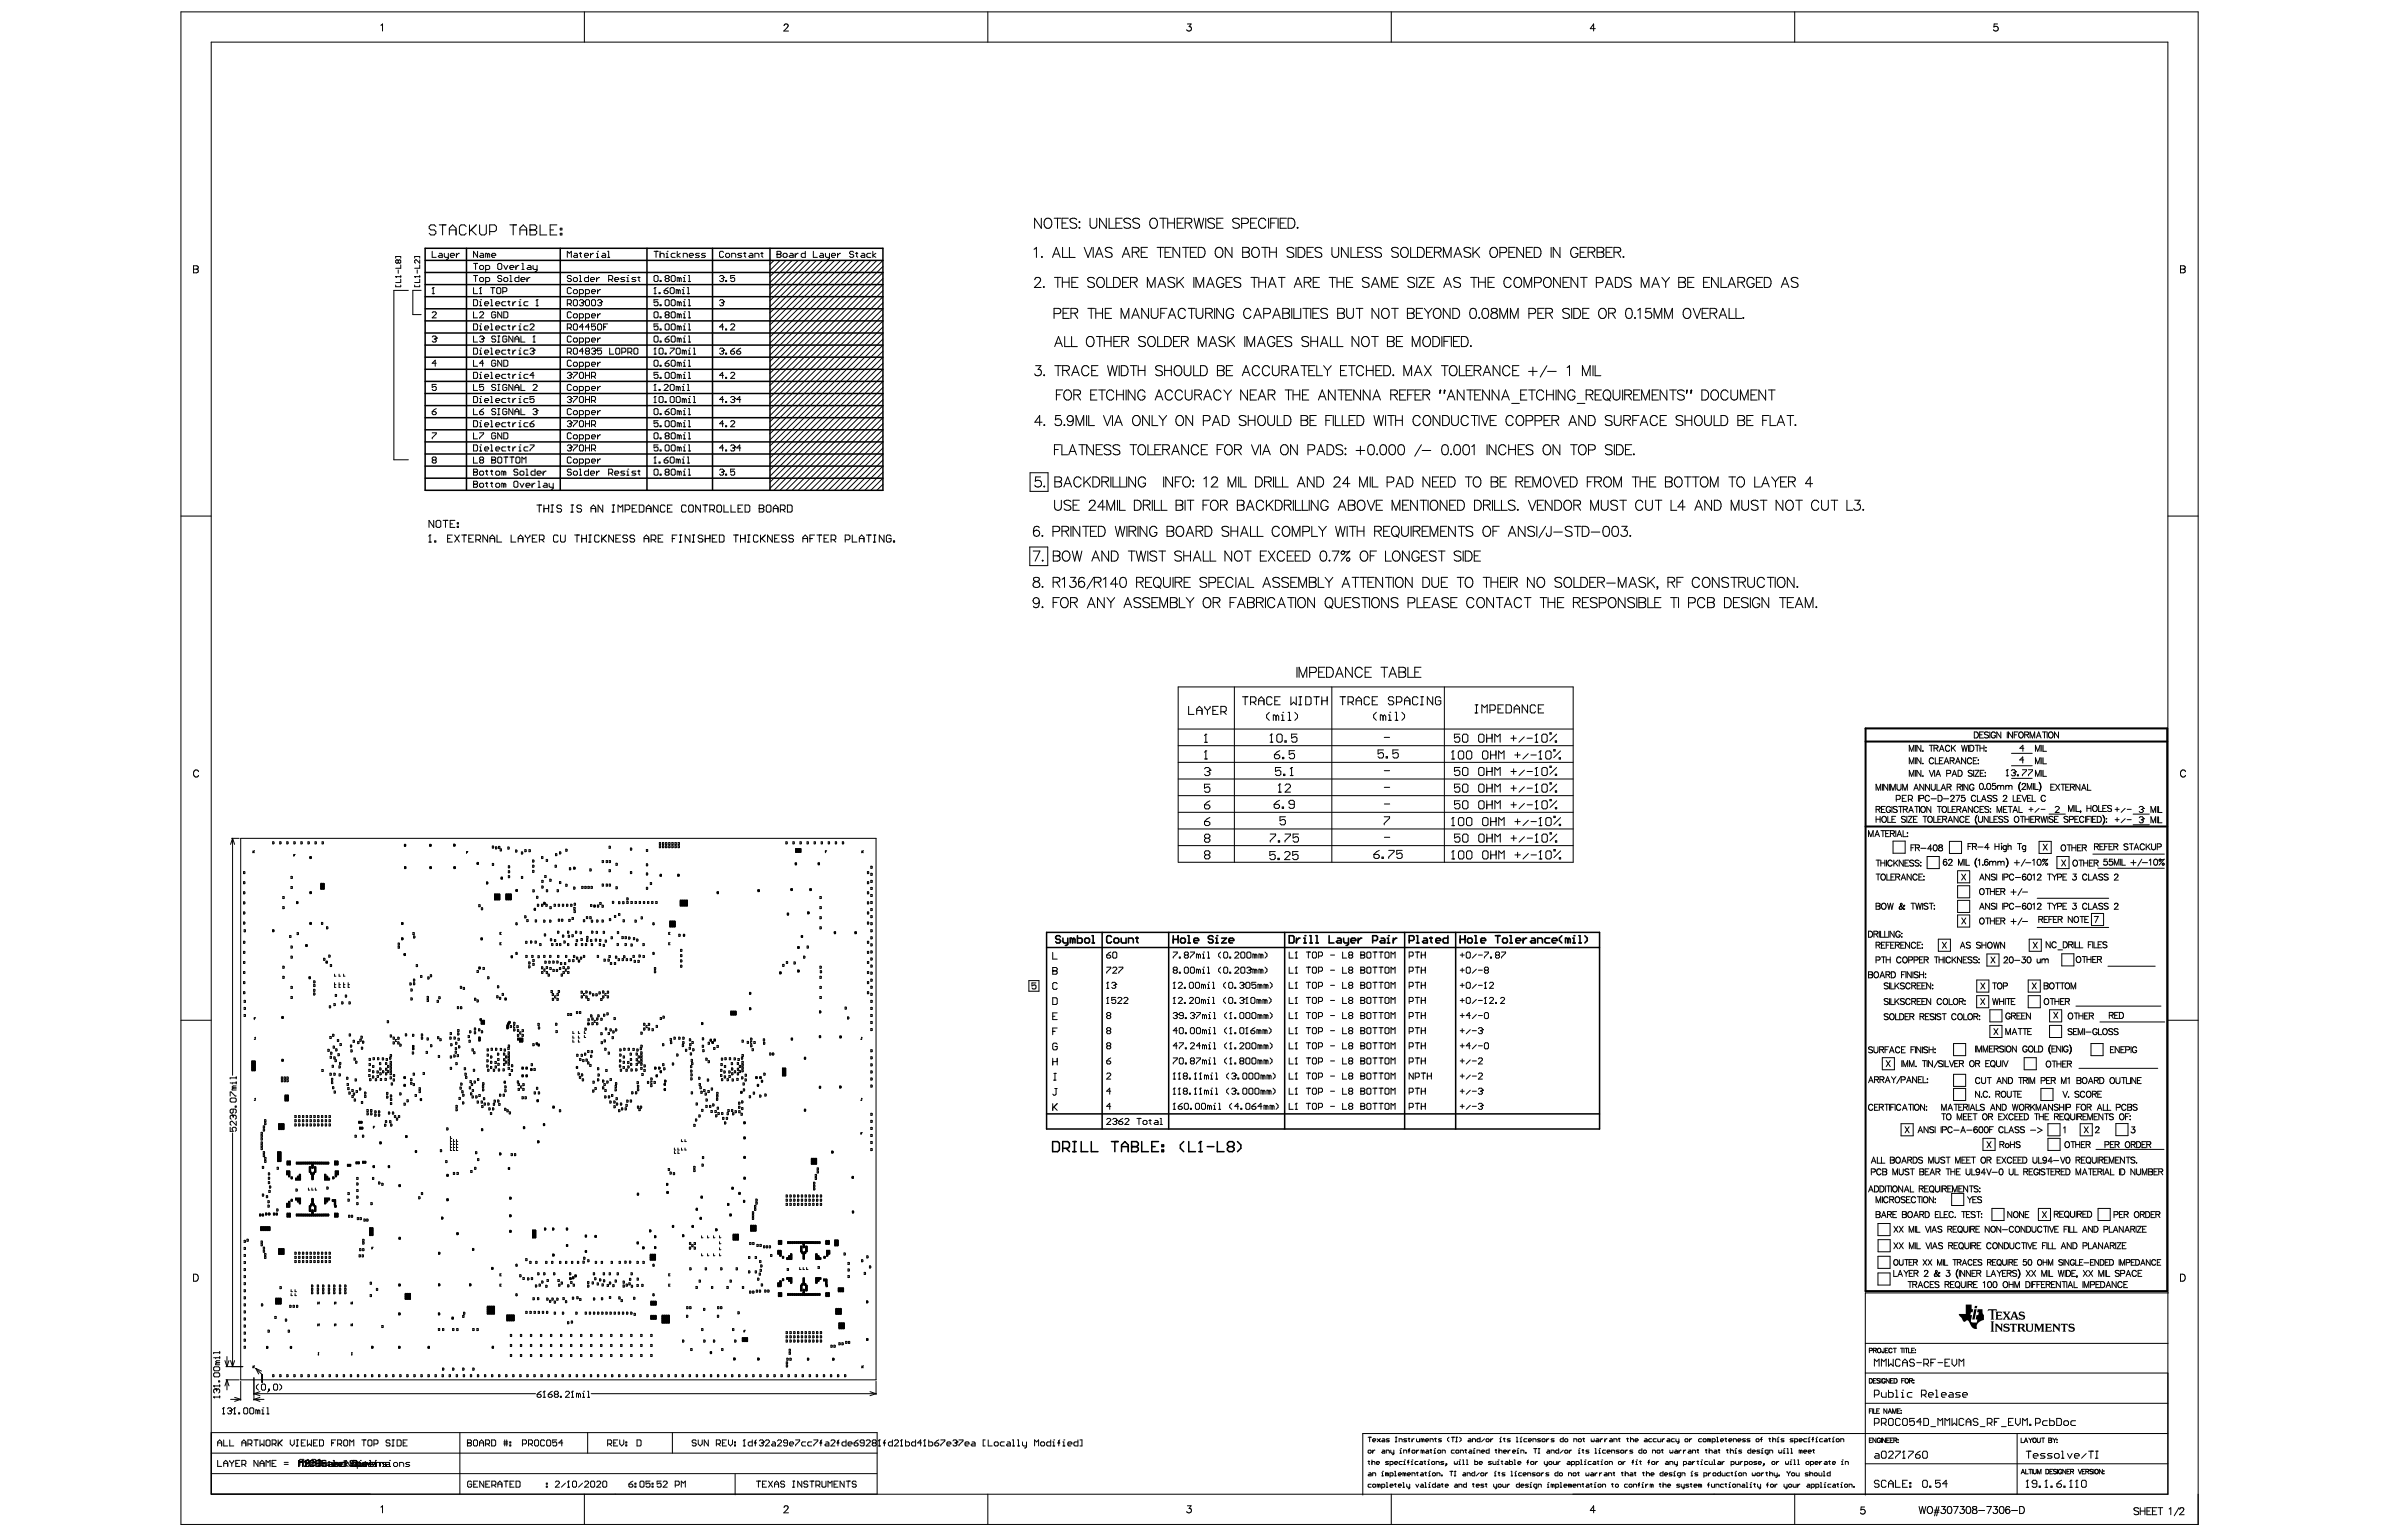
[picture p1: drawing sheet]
<svg xmlns="http://www.w3.org/2000/svg" width="432mm" height="279mm" viewBox="0 0 432 279" stroke-linecap="round" stroke-linejoin="round" font-family="sans-serif">
<g fill="none" stroke="#000" stroke-width=".18">
<path d="M32.8 2.2h365.7v274.2h-365.7zM38.3 7.6h354.7v263.3h-354.7zM69 4.6l.3-.3v1.3M105.9 2.2v5.4M142.1 4.7l.3-.4 .4 .1 .1 .2-.2 .4-.6 .6h.8M179.1 2.2v5.4M215.2 4.3h.7l-.3 .5a.43 .43 0 0 1 .3 .7 .43 .43 0 0 1-.8-.1M252.2 2.2v5.4M289.2 5.2h-.9l.6-.9v1.3M325.3 2.2v5.4M362.1 4.3h-.6l-.1 .6a.45 .45 0 0 1 .7 0 .45 .45 0 0 1-.1 .7 .45 .45 0 0 1-.6-.2M188.8 39.6v1.8l-1.3-1.8v1.8"/>
<path d="M189.4 39.8a.67 .67 0 0 1 .8-.2 .67 .67 0 0 1 .5 .7 .8 .8 0 0 1-.2 .8 .8 .8 0 0 1-.9 .2 1.13 1.13 0 0 1-.2-1.5zM191.1 39.6h1.2M191.7 39.6v1.8M193.7 39.6h-1.2v1.8h1.2M195.2 39.8a.69 .69 0 0 0-.7-.3 .69 .69 0 0 0-.5 .5l.1 .3 .7 .2a.44 .44 0 0 1 .4 .4 .44 .44 0 0 1-.2 .4 .84 .84 0 0 1-1-.2M197.6 39.6v1.3a.62 .62 0 0 0 .6 .5 .62 .62 0 0 0 .6-.5v-1.3M200.5 39.6v1.8l-1.2-1.8v1.8M201 39.6v1.8h1.1M203.4 39.6h-1.1v1.8h1.1M204.9 39.8a.69 .69 0 0 0-.6-.3 .69 .69 0 0 0-.6 .5l.2 .3 .7 .2a.44 .44 0 0 1 .3 .4 .44 .44 0 0 1-.1 .4 .84 .84 0 0 1-1.1-.2M206.6 39.8a.69 .69 0 0 0-.7-.3 .69 .69 0 0 0-.5 .5l.1 .3 .7 .2a.44 .44 0 0 1 .4 .4 .44 .44 0 0 1-.2 .4 .84 .84 0 0 1-1-.2M208.8 39.7a.88 .88 0 0 1 1 .3 .88 .88 0 0 1-.2 1.1 .67 .67 0 0 1-.7 .3 .67 .67 0 0 1-.5-.7 1.11 1.11 0 0 1 .4-1z"/>
<path d="M210.2 39.6h1.3M210.9 39.6v1.8M211.7 39.6v1.8M212.9 39.6v1.8M214.5 39.6h-1.1v1.8h1.1M216.5 39.6l.4 1.8 .4-1.8 .5 1.8 .4-1.8M218.6 39.6v1.8M220.2 39.8a.69 .69 0 0 0-.7-.3 .69 .69 0 0 0-.5 .5l.1 .3 .7 .2a.44 .44 0 0 1 .4 .4 .44 .44 0 0 1-.2 .4 .84 .84 0 0 1-1-.2M221.7 39.6h-1.1v1.8h1.1M224.7 39.8a.69 .69 0 0 0-.7-.3 .69 .69 0 0 0-.5 .5l.1 .3 .7 .2a.44 .44 0 0 1 .4 .4 .44 .44 0 0 1-.2 .4 .84 .84 0 0 1-1-.2M227.8 39.6h-1.1v1.8h1.1M230 39.6v1.8"/>
<path d="M231.5 39.6h-1.2v1.8M231.7 39.6v1.8M233.2 39.6h-1.1v1.8h1.1M233.5 39.6h.6a.98 .98 0 0 1 .7 .9 .98 .98 0 0 1-.7 .9h-.6zM35.1 48.2l.8 .1v.3l-.3 .2 .3 .2-.1 .4-.7 .1zM35.1 48.8h.5M71.7 50.2h.1M71.7 46.8v-.3h.9v.3M71.7 51.7v.3h.9v-.3M71.7 50.2h.9M71.7 50.2l.2 .1M72.2 47.3l.1-.2 .3 .2v.3l-.1 .1-.3-.1"/>
<path d="M72.2 47.3l-.2-.2-.3 .2v.3l.2 .1 .3-.1M72.2 47.3v.3M72.2 48.9v.7M72.6 48v.6h-.9M72.6 50v.3M72.6 50.6v.6h-.9M74 52.7h-2.6v30.7h2.6M75.2 50.2h.1M75.2 51.7v.3h.9v-.3M75.2 50.2h.9M75.2 46.8v-.3h.9v.3M75.2 50.2l.1 .1"/>
<path d="M75.6 48.9v.6M76.1 50.6v.6h-.9M76.1 48v.6h-.9M76.1 47.1v.6l-.6-.6-.3 .2v.3l.1 .1M76.1 50v.3M76.3 52.6h-1.5v4.4h1.5M78.3 56.7l.2-.2h.4l.2 .2v.2l-.8 .7h.8M78.3 45.6v1.1h.8M78.3 53.2h.4M78.5 52.2h.1M78.5 52.2v1M78.5 52.2l-.2 .1"/>
<path d="M79 41.1l-.3-.3h-.6l-.3 .3v.3l.3 .3h.6l.3 .3v.3l-.3 .3h-.6l-.3-.3M79.6 40.8h1.2M79.6 45.9h.4l.2 .2v.6h-.6l-.2-.2 .2-.2h.6M80.2 40.8v1.8M80.5 45.9v.6l.2 .2h.6M81.3 45.9v.9l-.4 .2M81.5 42.6v-1.2l.6-.6 .6 .6v1.2M81.5 41.7h1.2M81.6 46.3h.8l-.2-.4h-.4l-.2 .2v.4l.2 .2h.4M82.7 45.9v.8M83.3 45.9h-.2l-.4 .4M84.5 41.1l-.3-.3h-.6l-.3 .3v1.2l.3 .3h.6l.3-.3"/>
<path d="M85.1 40.8v1.8M85.4 41.7l.9 .9M85.8 54.3h.6l.2 .2v.8l-.2 .1h-.6zM85.8 52.2v1h.8M85.8 58.7h.6l.2 .2v.7l-.2 .2h-.6zM85.8 56.5v1.1h.8M85.8 50h.8M85.8 47.8h.8M86.2 47.8v1.1M86.2 50v1.1M86.3 40.8l-1.2 1.2M86.6 45.6v1.1l-.8-1.1v1.1"/>
<path d="M86.9 40.8v1.5l.3 .3h.7l.3-.3v-1.5M86.9 55.4h.4M86.9 53.2h.4M86.9 59.8h.4M86.9 56.7l.2-.2h.4l.2 .2v.2l-.8 .7h.8M86.9 50.5l.2-.2h.4l.2 .2v.4l-.2 .2h-.4l-.2-.2zM86.9 48.3l.2-.2h.4l.2 .2v.4l-.2 .2h-.4l-.2-.2zM86.9 54.7h.2v.7M86.9 59.1h.2v.7M87.1 58.7h.1M87.1 54.3h.1M87.1 52.2h.1"/>
<path d="M87.1 45.9h.4l.2 .2v.6h-.6l-.2-.2 .2-.2h.6M87.1 52.2v1M87.1 52.2l-.2 .1M87.9 55.1h.7l-.2-.4h-.4l-.1 .2v.4l.1 .1h.4M87.9 59.5h.7l-.2-.4h-.4l-.1 .2v.3l.1 .2h.4M88 51.1h.6l.2-.2v-.4l-.2-.2h-.6v1.1M88 48.9h.6l.2-.2v-.4l-.2-.2h-.6v1.1M88.4 46.1l-.4-.2v.8M88.4 46.1v.6M88.4 46.1l.2-.2 .2 .2v.6M88.8 42h.9l.3-.3v-.6l-.3-.3h-.9v1.8M88.9 54.3h.2v1.1"/>
<path d="M88.9 55.4h.4M88.9 59.8h.4M88.9 58.7h.2v1.1M88.9 52.2h.8M89.1 46.3h.8l-.2-.4h-.4l-.2 .2v.4l.2 .2h.4M89.3 52.2v1M89.9 55.1h.7l-.2-.4h-.4l-.1 .2v.4l.1 .1h.4M89.9 59.5h.7l-.2-.4h-.4l-.1 .2v.3l.1 .2h.4M89.9 56.7l-.2-.2h-.4l-.2 .2v.8l.2 .1h.4l.2-.1v-.4h-.4M90.2 52.2h.4l.2 .1v.8l-.2 .1h-.4l-.2-.1v-.8zM90.2 47.9l.2-.1h.4l.2 .1v.8l-.2 .2h-.4l-.2-.2zM91 50.1l-.2-.1h-.4l-.2 .1v.2l.2 .2h.4l.2 .4-.2 .2h-.4l-.2-.2"/>
<path d="M91 56.5v1.1l-.8-1.1v1.1M91.1 52.9h.6l.2-.2v-.4l-.2-.1h-.6v1M91.3 56.5h.6l.2 .2v.8l-.2 .1h-.6zM91.3 50.5l.2-.2h.4l.2 .2v.4l-.2 .2h-.4l-.2-.2zM91.3 48.1l.4 .8 .4-.8M91.7 54.7h-.6l-.1 .2v.4l.1 .1h.6M91.7 59.1h-.6l-.1 .2v.3l.1 .2h.6M92.1 59.1h.3M92.1 54.7h.3M92.2 54.5v.8l.2 .1M92.2 58.9v.7l.2 .2M92.4 40.8h1.2"/>
<path d="M92.4 50h.2v1.1M92.4 51.1h.4M92.4 48.5h.8l-.2-.4h-.4l-.2 .2v.4l.2 .2h.4M93 54.7v.7M93 59.1v.7M93 40.8v1.8M93.5 48.1v.8M93.5 54.7h-.2l-.3 .4M93.5 59.1h-.2l-.3 .4M94.1 55.4h.3M94.1 59.8h.3M94.1 50v1.1h-.6l-.2-.2v-.4l.2-.2h.6"/>
<path d="M94.1 54.7h.1v.7M94.1 59.1h.1v.7M94.1 48.1h-.2l-.4 .4M94.2 42.6v-1.2l.7-.6 .6 .6v1.2M94.2 41.7h1.3M94.2 58.7h.1M94.2 54.3h.1M94.4 50.7h.8l-.2-.4h-.4l-.2 .2v.4l.2 .2h.4M94.6 47.8h.2v1.1M94.6 48.9h.4M95.5 50.3v.8M95.7 54.7h-.5l-.2 .2v.4l.2 .1h.5"/>
<path d="M95.7 48.1h.4l.2 .2v.6h-.6l-.2-.2 .2-.2h.6M95.7 59.1h-.5l-.2 .2v.3l.2 .2h.5M96.1 41.7h.1M96.1 40.8h.9l.3 .3v.3l-.3 .3 .3 .3v.3l-.3 .3h-.9zM96.1 41.7h.9M96.1 58.9l.2-.2h.3l.2 .2v.2l-.7 .7h.7M96.1 50.3h-.2l-.4 .4M96.6 48.1v.6l.2 .2h.6M97.2 55.4h.3M97.4 54.3h.1M97.4 48.1v.9l-.4 .2M97.4 54.3v1.1"/>
<path d="M97.4 54.3l-.2 .2M97.9 40.8v1.8h1.2M99.7 41.7h.6M100.9 40.8h-1.2v1.8h1.2M101.6 41.4h.3v.3h-.3zM101.6 42.3h.3v.3h-.3zM102.8 55.1h.6l.2-.2v-.4l-.2-.2h-.6v1.1M102.8 59.5h.6l.2-.2v-.4l-.2-.2h-.6v1.1M102.8 46.7v-1.1l.4 .3 .4-.3v1.1M103.2 59.5l.4 .3M103.2 55.1l.4 .3M103.6 52.3l-.2-.1h-.4l-.2 .1v.8l.2 .1h.4l.2-.1"/>
<path d="M103.6 50.1l-.2-.1h-.4l-.2 .1v.2l.2 .2h.4l.2 .4-.2 .2h-.4l-.2-.2M103.6 56.7l-.2-.2h-.4l-.2 .2v.8l.2 .1h.4l.2-.1M103.9 54.5l.2-.2h.4l.2 .2v.8l-.2 .1h-.4l-.2-.1zM103.9 58.9l.2-.2h.4l.2 .2v.7l-.2 .2h-.4l-.2-.2zM103.9 52.7l.2-.2h.4l.2 .2v.4l-.2 .1h-.4l-.2-.1zM103.9 57.1l.2-.2h.4l.2 .2v.4l-.2 .1h-.4l-.2-.1zM103.9 50.5l.2-.2h.4l.2 .2v.4l-.2 .2h-.4l-.2-.2zM104.1 45.9h.4l.2 .2v.6h-.6l-.2-.2 .2-.2h.6M105 54.5l.2-.2h.4l.2 .4M105 53.2h.6l.2-.1v-.4l-.2-.2h-.6v1.1M105 57.6h.6l.2-.1v-.4l-.2-.2h-.6v1.1M105 50h.2v1.1"/>
<path d="M105 51.1h.4M105 45.9h.4M105.2 45.8v.7l.2 .2M105.4 54.9h.2M105.6 54.9l.2 .2-.2 .3h-.4l-.2-.1M105.8 54.7h.1M105.8 59.3h-.8l.6-.6v1.1M105.8 54.7l-.2 .2M105.9 46.3h.8l-.2-.4h-.4l-.2 .2v.4l.2 .2h.4M106.1 53.2h.6l.2-.1v-.4l-.2-.2h-.6v1.1M106.1 57.6h.6l.2-.1v-.4l-.2-.2h-.6v1.1M106.3 54.3h.4l.2 .2v.8l-.2 .1h-.4l-.2-.1v-.8z"/>
<path d="M106.7 50v1.1h-.6l-.2-.2v-.4l.2-.2h.6M106.9 59.3h-.8l.6-.6v1.1M107 50.7h.8l-.2-.4h-.4l-.2 .2v.4l.2 .2h.4M107 45.9v.8M107.2 52.9h.8l-.2-.4h-.4l-.2 .2v.4l.2 .1h.4M107.2 57.3h.8l-.2-.4h-.4l-.2 .2v.4l.2 .1h.4M107.4 54.3h.4l.2 .2v.8l-.2 .1h-.4l-.2-.1v-.8zM107.6 45.9h-.2l-.4 .4M108 58.7h-.8v.6l.4-.2 .4 .2v.3l-.2 .2h-.4l-.2-.2M108.1 45.9h.2v.8M108.1 46.7h.4M108.1 50.3v.8"/>
<path d="M108.3 45.6h.1M108.3 54.5l.2-.2h.4l.2 .4M108.3 52.5v.7M108.3 56.9v.7M108.5 58.7h.4l.2 .2v.7l-.2 .2h-.4l-.2-.2v-.7zM108.7 54.9h.2M108.7 50.3h-.2l-.4 .4M108.9 54.9l.2 .2-.2 .3h-.4l-.2-.1M108.9 56.9h-.2l-.4 .4M108.9 52.5h-.2l-.4 .4M109.1 54.7h.1M109.1 54.7l-.2 .2"/>
<path d="M109.2 45.9h.4l.2 .2v.6h-.6l-.1-.2 .1-.2h.6M109.4 59.3h.4M110.2 58.7h-.8v1.1M110.2 46.7h.3M110.2 45.6h.1v1.1M110.3 50.7h.6l.2-.2v-.4l-.2-.1h-.6v1.1M110.7 50.7l.4 .4M111.4 50.7h.8l-.2-.4h-.4l-.2 .2v.4l.2 .2h.4M113.3 50.3h-.6l-.2 .2 .8 .4-.2 .2h-.6M113.6 51.1h.4M113.6 50.3h.2v.8M113.8 50h.1"/>
<path d="M115.3 50.3h-.6l-.2 .2 .2 .2h.4l.2 .2-.2 .2h-.6M115.6 50.3h.4M115.8 50.1v.8l.2 .2M118.6 53.2h.3M118.6 56.7l.1-.2h.4l.2 .2v.8l-.2 .1h-.4l-.1-.1zM118.6 50.1l.1-.1h.4l.2 .1v.8l-.2 .2h-.4l-.1-.2zM118.6 45.6h.7M118.7 52.2h.1M118.7 52.2l-.1 .1M118.7 52.2v1M118.9 45.6v1.1M119.3 54.3h-.7v.6l.5-.2 .2 .2v.4l-.2 .1h-.4l-.1-.1"/>
<path d="M119.3 58.7h-.7v.6l.3-.2 .4 .2v.3l-.2 .2h-.4l-.1-.2M119.5 53.1h.2v.1h-.2zM119.7 55.3h.1v.1h-.1zM119.7 59.6h.1v.2h-.1zM119.7 46.1l.1-.2h.4l.2 .2v.6M119.7 57.5h.1v.1h-.1zM119.7 50.9h.1v.2h-.1zM119.7 45.6v1.1M120.4 52.7h.5l.2 .4-.2 .1h-.3l-.2-.1zM120.6 54.5l.2-.2h.3l.2 .2v.8l-.2 .1h-.3l-.2-.1zM120.6 58.9l.2-.2h.3l.2 .2v.7l-.2 .2h-.3l-.2-.2zM120.8 57.1l-.2 .2 .2 .3h.3l.2-.1-.2-.4"/>
<path d="M120.8 57.1l-.2-.2 .2-.4h.3l.2 .2-.2 .4M120.8 50.5l-.2-.2 .2-.3h.3l.2 .1-.2 .4M120.8 50.5h.3M120.8 50.5l-.2 .2 .2 .4h.3l.2-.2-.2-.4M120.8 45.9h.1v.8M120.8 46.7h.3M120.8 57.1h.3M120.9 45.6h.1M121.1 52.2l-.7 .5M121.5 52.3l.2-.1h.3l.2 .1v.8l-.2 .1h-.3l-.2-.1zM121.9 54.3h.3l.2 .2v.8l-.2 .1h-.3l-.2-.1v-.8zM121.9 58.7h.3l.2 .2v.7l-.2 .2h-.3l-.2-.2v-.7z"/>
<path d="M121.9 56.5h.3l.2 .2v.8l-.2 .1h-.3l-.2-.1v-.8zM121.9 50h.3l.2 .1v.8l-.2 .2h-.3l-.2-.2v-.8zM122.4 45.9h-.5l-.2 .2v.4l.2 .2h.5M122.8 45.6v1.1M122.9 52.7l-.3-.2v.7M122.9 52.7v.5M122.9 52.7l.2-.2 .2 .2v.5M123.1 57.1l.2-.2 .2 .2v.5M123.1 50.5l-.3-.2v.8M123.1 50.5l.2-.2 .2 .2v.6M123.1 54.9l.2-.2 .2 .2v.5M123.1 59.3l-.3-.2v.7"/>
<path d="M123.1 54.9l-.3-.2v.7M123.1 57.1l-.3-.2v.7M123.1 50.5v.6M123.1 54.9v.5M123.1 57.1v.5M123.1 59.3v.5M123.1 59.3l.2-.2 .2 .2v.5M123.3 45.9l-.5 .4 .5 .4M123.7 53.2h.3M123.7 52.5h.2v.7M123.9 52.2h.1M123.9 55.4h.3"/>
<path d="M123.9 59.8h.3M123.9 57.6h.3M123.9 51.1h.3M123.9 50.3h.1v.8M123.9 59.1h.1v.7M123.9 54.7h.1v.7M123.9 46.7v-.8h.5l.2 .2v.6M123.9 56.9h.1v.7M124 58.7h.1M124 54.3h.1M124 56.5h.1M124 50h.1"/>
<path d="M124.6 53.2h.4M124.6 52.2h.2v1M124.8 54.3h.2v1.1M124.8 55.4h.3M124.8 59.8h.3M124.8 58.7h.2v1.1M124.8 57.6h.3M124.8 56.5h.2v1.1M124.8 50h.2v1.1M124.8 51.1h.3M125 46.3h.7l-.2-.4h-.4l-.1 .2v.4l.1 .2h.4M126.8 45.9h-.6l-.1 .2 .1 .2h.4l.2 .2-.2 .2h-.5"/>
<path d="M127.9 45.9h-.6l-.1 .2 .1 .2h.4l.2 .2-.2 .2h-.5M130.4 54.5l.2-.2h.4l.2 .4M130.4 50.1l.2-.1h.4l.2 .3M130.8 54.9h.2M130.8 50.5h.2M131 50.5l.2 .2-.2 .4h-.4l-.2-.2M131 54.9l.2 .2-.2 .3h-.4l-.2-.1M131.2 54.7h.1M131.2 50.3h.1M131.2 59.3h-.8l.6-.6v1.1M131.2 54.7l-.2 .2M131.2 50.3l-.2 .2"/>
<path d="M131.2 45.8l-.2-.2h-.4l-.2 .2v.7l.2 .2h.4l.2-.2M131.5 50.9h.2v.2h-.2zM131.5 59.6h.2v.2h-.2zM131.7 45.9h.4l.2 .2v.4l-.2 .2h-.4l-.2-.2v-.4zM132.5 58.9l.1-.2h.4l.2 .2v.2l-.7 .7h.7M132.6 46.7v-.8h.6l.2 .2v.6M133.2 50h-.7v.5l.3-.2 .4 .2v.4l-.2 .2h-.4l-.1-.2M134.5 45.9h-.6l-.2 .2 .8 .4-.2 .2h-.6M134.8 45.9h.4M135 45.8v.7l.2 .2M135.9 45.9h.4l.2 .2v.6h-.6l-.2-.2 .2-.2h.6M136.8 46.7v-.8h.6l.2 .2v.6"/>
<path d="M137.9 45.9h.4M138.1 45.8v.7l.2 .2M140.3 47.2l-.7 .7M140.9 46.1h.1M140.9 45.6h.5l.2 .2-.2 .3 .2 .4-.2 .2h-.5zM140.9 46.1h.5M141.4 47.2l-1.8 1.8M142 46.1l.1-.2h.4l.2 .2v.4l-.2 .2h-.4l-.1-.2zM142.5 47.2l-2.9 2.9M143.2 45.9h.4l.2 .2v.6h-.6l-.1-.2 .1-.2h.6M143.6 47.2l-4 4M144.2 45.9v.8"/>
<path d="M144.7 47.2l-5.1 5.1M144.7 45.9h-.2l-.3 .4M145.8 47.2l-6.2 6.2M146 45.6v1.1h-.6l-.2-.2v-.4l.2-.2h.6M146.9 47.2l-7.3 7.3M147.4 45.6v1.1h.8M148 47.2l-8.4 8.4M148.7 45.9h.4l.2 .2v.6h-.6l-.2-.2 .2-.2h.6M149.1 47.2l-9.5 9.5M149.6 45.9v.6l.2 .2h.6M150.2 47.2l-10.6 10.6M150.4 45.9v.9l-.4 .2"/>
<path d="M150.7 46.3h.8l-.2-.4h-.4l-.2 .2v.4l.2 .2h.4M151.3 47.2l-11.7 11.7M151.8 45.9v.8M152.4 47.2l-12.8 12.8M152.4 45.9h-.2l-.4 .4M153.5 47.2l-13.9 13.9M154.6 47.2l-15 15M154.8 45.8l-.2-.2h-.4l-.2 .3 .2 .2h.4l.2 .4-.2 .2h-.4l-.2-.2M155.1 45.9h.4M155.3 45.8v.7l.2 .2M155.7 47.2l-16.1 16.1M156.2 45.9h.4l.2 .2v.6h-.6l-.2-.2 .2-.2h.6"/>
<path d="M156.8 47.2l-17.2 17.2M157.9 47.2l-18.3 18.3M157.9 45.9h-.6l-.2 .2v.4l.2 .2h.6M158.2 45.6v1.1M158.8 45.9l-.6 .4 .6 .4M159 47.2l-19.4 19.4M160.1 56l-20.5 20.5M160.1 51.6l-20.5 20.5M160.1 47.2l-20.5 20.5M160.1 59.3l-20.5 20.5M160.1 54.9l-20.5 20.5M160.1 50.5l-20.5 20.5"/>
<path d="M160.1 58.2l-20.5 20.5M160.1 53.8l-20.5 20.5M160.1 49.4l-20.5 20.5M160.1 57.1l-20.5 20.5M160.1 52.7l-20.5 20.5M160.1 48.3l-20.5 20.5M187.4 45.2l.5-.3v1.8M187.6 50.7l.1-.2 .2-.2 .6 .1a.42 .42 0 0 1 0 .6l-1 1.1h1.2M188.8 46.6h.2zM189.2 51.9v.2zM190.8 46.7l.7-1.8 .7 1.8M191.1 46.1h.8"/>
<path d="M191.1 56.9h.8a.48 .48 0 0 0 .4-.5 .48 .48 0 0 0-.4-.5h-.8v1.8M191.1 50.3h1.3M191.8 50.3v1.8M192.5 40.4h.7M192.6 50.3v1.8M192.6 51.2h1.2M192.6 44.9v1.8h1.1M192.7 56.8h.7M193.8 50.3v1.8M193.8 55.9h-1.1v1.8h1.1M193.9 44.9v1.8h1M194.1 56.8l1.1-.1a.42 .42 0 0 0 0-.7l-1.1-.1v1.8"/>
<path d="M194.3 51.2h.7M194.7 56.8l.7 .9M195.4 50.3h-1.1v1.8h1.1M195.7 41.2v.2zM195.7 40.2v.1zM196.5 44.9l.7 1.8 .7-1.8M197.2 55.9h1.2M197.8 55.9v1.8M198.2 44.9v1.8M198.4 50.6a.69 .69 0 0 0-.7-.3 .69 .69 0 0 0-.5 .4l.1 .3 .7 .3a.44 .44 0 0 1 .4 .3 .44 .44 0 0 1-.2 .4 .84 .84 0 0 1-1-.1M198.6 46.7l.6-1.8 .7 1.8M198.6 56.8h1.3"/>
<path d="M198.6 55.9v1.8M198.8 46.1h.9M199.1 50.4a.88 .88 0 0 1 1.1 .4 .88 .88 0 0 1-.2 1.1 .67 .67 0 0 1-.8 .2 .67 .67 0 0 1-.4-.7 1.11 1.11 0 0 1 .3-1zM199.9 55.9v1.8M200.4 56.8h.7M200.6 50.3v1.8h1.1M201.5 55.9h-1.1v1.8h1.1M201.6 45.1a.69 .69 0 0 0-.7-.3 .69 .69 0 0 0-.5 .5l.1 .2 .7 .3a.44 .44 0 0 1 .4 .3 .44 .44 0 0 1-.2 .5 .84 .84 0 0 1-1-.2M201.9 50.3h.6a.98 .98 0 0 1 .6 .9 .98 .98 0 0 1-.6 .9h-.6zM202.3 40.4h.7M203.2 57.7v-1.8l.7 1.8 .7-1.8v1.8M203.4 46.7l.7-1.8 .7 1.8"/>
<path d="M203.5 51.2h.7M203.7 46.1h.9M204.6 50.3h-1.1v1.8h1.1M204.9 51.2l1.1-.1a.42 .42 0 0 0 0-.7l-1.1-.1v1.8M205.2 57.7l.6-1.8 .7 1.8M205.3 45.7l1-.1a.42 .42 0 0 0 0-.7h-1v1.8M205.4 57.1h.9M205.5 51.2l.6 .9M205.9 45.7l.6 1M206.9 45.7h.7M208 52.1v-1.8l.7 1.8 .7-1.8v1.8M208 44.9h-1.1v1.8h1.1"/>
<path d="M208.2 55.9v1.8l-1.2-1.8v1.8M208.7 55.9v1.3a.62 .62 0 0 0 .6 .5 .62 .62 0 0 0 .6-.5v-1.3M209.8 44.9h1.2M209.9 52.1l.7-1.8 .7 1.8M210.2 51.5h.8M210.4 44.9v1.8M210.4 56.8h.7M211.2 45.7h.7M211.5 55.9h-1.1v1.8M211.7 40.4h1.2M211.8 57.7l.7-1.8 .7 1.8M212 57.1h.9"/>
<path d="M212.3 44.9h-1.1v1.8h1.1M212.9 50.6a.69 .69 0 0 0-.6-.3 .69 .69 0 0 0-.6 .4l.2 .3 .7 .3a.44 .44 0 0 1 .3 .3 .44 .44 0 0 1-.1 .4 .84 .84 0 0 1-1.1-.1M213.4 50.3v1.8M213.4 40.4h.7M213.8 51.1l.8 1M213.8 44.9v1.8l-1.2-1.8v1.8M214.4 44.9h1.2M214.6 50.3l-1.2 1.2M214.8 40.4l1.1-.1a.42 .42 0 0 0 0-.6l-1.1-.1v1.8M214.9 56.3a.67 .67 0 0 0-.8-.4 .67 .67 0 0 0-.5 .7 .8 .8 0 0 0 .2 .9 .8 .8 0 0 0 .8 .2l.3-.4M215 44.9v1.8M215.4 55.9h1.2"/>
<path d="M215.4 40.4l.7 1M215.8 45.7h.7M216 55.9v1.8M216.4 50.3v1.8M216.8 52.1v-1.8l.7 1.8 .7-1.8v1.8M216.8 55.9v1.3a.62 .62 0 0 0 .6 .5 .62 .62 0 0 0 .7-.5v-1.3M216.9 44.9h-1.1v1.8h1.1M217.2 44.9h.6a.98 .98 0 0 1 .7 .9 .98 .98 0 0 1-.7 .9h-.6zM218.6 56.8l1-.1a.42 .42 0 0 0 0-.7l-1-.1v1.8M218.7 52.1l.7-1.8 .7 1.8M219 51.5h.8M219.2 56.8l.6 .9"/>
<path d="M220.2 55.9v1.8M220.6 40.4h.7M220.6 44.9a.88 .88 0 0 1 1.1 .4 .88 .88 0 0 1-.2 1.1 .67 .67 0 0 1-.8 .3 .67 .67 0 0 1-.4-.7 1.11 1.11 0 0 1 .3-1.1zM221.8 55.9v1.8l-1.2-1.8v1.8M221.8 50.7a.67 .67 0 0 0-.7-.4 .67 .67 0 0 0-.6 .7 .8 .8 0 0 0 .2 .9 .8 .8 0 0 0 .9 .1l.2-.3v-.3h-.4M222.3 51.2h.7M223.3 44.9v1.8l-1.2-1.8v1.8M223.4 50.3h-1.1v1.8h1.1M223.6 56.3a.67 .67 0 0 0-.8-.4 .67 .67 0 0 0-.5 .7 .8 .8 0 0 0 .2 .9 .8 .8 0 0 0 .8 .2l.3-.4v-.3h-.4M224.9 50.6a.69 .69 0 0 0-.6-.3 .69 .69 0 0 0-.6 .4l.2 .3 .7 .3a.44 .44 0 0 1 .3 .3 .44 .44 0 0 1-.2 .4 .84 .84 0 0 1-1-.1M225.1 40.5h.8a.48 .48 0 0 0 .4-.5 .48 .48 0 0 0-.4-.4h-.8v1.8M225.3 44.9h1a.42 .42 0 0 1 0 .7l-.2 .1a.48 .48 0 0 1 .4 .5 .48 .48 0 0 1-.4 .5h-.8z"/>
<path d="M225.3 45.7h.8M226.7 40.4h.7M226.8 56.3a.67 .67 0 0 0-.8-.4 .67 .67 0 0 0-.5 .7 .8 .8 0 0 0 .1 .9 .8 .8 0 0 0 .9 .2l.3-.4M226.8 50.3h1.2M227.1 45.1a.67 .67 0 0 1 .7-.2 .67 .67 0 0 1 .5 .6 .8 .8 0 0 1-.2 .9 .8 .8 0 0 1-.9 .2 1.13 1.13 0 0 1-.1-1.5zM227.3 57.7l.7-1.8 .7 1.8M227.4 50.3v1.8M227.5 57.1h.9M228.2 50.3v1.8M228.2 51.2h1.2M228.7 44.9h1.2M229.1 56.9h.8a.48 .48 0 0 0 .4-.5 .48 .48 0 0 0-.4-.5h-.8v1.8"/>
<path d="M229.3 44.9v1.8M229.4 50.3v1.8M229.5 40a.67 .67 0 0 0-.8-.4 .67 .67 0 0 0-.6 .7 .8 .8 0 0 0 .2 .8 .8 .8 0 0 0 .9 .2l.3-.3M229.9 52.1l.7-1.8 .7 1.8M230.2 45.7h1.2M230.2 44.9v1.8M230.2 51.5h.9M230.3 40.4h.7M230.7 57.7l.7-1.8 .7 1.8M231 57.1h.8M231.4 44.9v1.8M231.7 50.3h1.3"/>
<path d="M232.1 40.4h.7M232.3 50.3v1.8M232.5 55.9l1.1 .1a.42 .42 0 0 1 0 .7l-.3 .1a.48 .48 0 0 1 .5 .5 .48 .48 0 0 1-.5 .4h-.8zM232.5 56.8h.8M234.2 55.9v1.8M234.5 45.1a.69 .69 0 0 0-.6-.3 .69 .69 0 0 0-.6 .5l.2 .2 .7 .3a.44 .44 0 0 1 .3 .3 .44 .44 0 0 1-.1 .5 .84 .84 0 0 1-1.1-.2M234.5 55.9v1.8h1.1M234.6 52.1l.7-1.8 .7 1.8M234.9 51.5h.8M234.9 44.9v1.8M235.2 41.2v.2zM235.3 44.9h.6a.98 .98 0 0 1 .7 .9 .98 .98 0 0 1-.7 .9h-.6z"/>
<path d="M235.8 55.9v1.8M236.2 55.9h1.2M236.4 51.2l1.1-.1a.42 .42 0 0 0 0-.7l-1.1-.1v1.8M236.8 55.9v1.8M236.9 45.7h.7M237 51.2l.6 .9M237.6 55.9v1.8M238 56.8h.7M238.1 51.2h.7M238.1 44.9h-1.2v1.8h1.2M239.1 55.9h-1.1v1.8h1.1M239.2 50.3h-1.1v1.8h1.1"/>
<path d="M239.6 45.1a.69 .69 0 0 0-.7-.3 .69 .69 0 0 0-.5 .5l.2 .2 .7 .3a.44 .44 0 0 1 .3 .3 .44 .44 0 0 1-.2 .5 .84 .84 0 0 1-1-.2M240.6 56.2a.69 .69 0 0 0-.6-.3 .69 .69 0 0 0-.6 .4l.2 .3 .7 .3a.44 .44 0 0 1 .3 .3 .44 .44 0 0 1-.1 .5 .84 .84 0 0 1-1.1-.2M240.9 50.3h1.2M241.4 44.9v1.3a.62 .62 0 0 0 .7 .5 .62 .62 0 0 0 .6-.5v-1.3M241.5 50.3v1.8M242.4 51.2h1.2M242.4 50.3v1.8M242.5 55.9l1 .1a.42 .42 0 0 1 0 .7l-.2 .1a.48 .48 0 0 1 .4 .5 .48 .48 0 0 1-.4 .4h-.8zM242.5 56.8h.8M243.6 50.3v1.8M244.1 51.2h.7M244.1 55.9v1.3a.62 .62 0 0 0 .6 .5 .62 .62 0 0 0 .6-.5v-1.3"/>
<path d="M244.4 44.9v1.8l-1.2-1.8v1.8M244.9 44.9v1.8h1M245.2 50.3h-1.1v1.8h1.1M245.8 55.9h1.3M246.1 45.7h.7M246.5 55.9v1.8M247.3 44.9h-1.2v1.8h1.2M248.2 50.6a.69 .69 0 0 0-.7-.3 .69 .69 0 0 0-.5 .4l.1 .3 .7 .3a.44 .44 0 0 1 .4 .3 .44 .44 0 0 1-.2 .4 .84 .84 0 0 1-1-.1M248.6 52.1l.7-1.8 .7 1.8M248.8 45.1a.69 .69 0 0 0-.7-.3 .69 .69 0 0 0-.5 .5l.2 .2 .6 .3a.44 .44 0 0 1 .4 .3 .44 .44 0 0 1-.2 .5 .84 .84 0 0 1-1-.2M248.9 51.5h.8M249.9 55.9v1.8l-1.2-1.8v1.8"/>
<path d="M250.4 52.1v-1.8l.7 1.8 .7-1.8v1.8M250.4 45.1a.69 .69 0 0 0-.6-.3 .69 .69 0 0 0-.6 .5l.2 .2 .7 .3a.44 .44 0 0 1 .3 .3 .44 .44 0 0 1-.2 .5 .84 .84 0 0 1-1-.2M250.8 56a.88 .88 0 0 1 1 .4 .88 .88 0 0 1-.1 1.1 .67 .67 0 0 1-.8 .2 .67 .67 0 0 1-.5-.7 1.11 1.11 0 0 1 .4-1zM252.3 55.9h1.2M252.3 51.2h.7M252.9 55.9v1.8M253.5 50.3h-1.2v1.8h1.2M253.5 45.1a.69 .69 0 0 0-.7-.3 .69 .69 0 0 0-.5 .5l.1 .2 .7 .3a.44 .44 0 0 1 .4 .3 .44 .44 0 0 1-.2 .5 .84 .84 0 0 1-1-.2M254.1 45.1a.67 .67 0 0 1 .7-.2 .67 .67 0 0 1 .5 .6 .8 .8 0 0 1-.2 .9 .8 .8 0 0 1-.9 .2 1.13 1.13 0 0 1-.1-1.5zM255.1 55.9l1.1 .1a.42 .42 0 0 1 0 .7l-.3 .1a.48 .48 0 0 1 .5 .5 .48 .48 0 0 1-.5 .4h-.8zM255.1 56.8h.8M255.7 44.9v1.8h1.1"/>
<path d="M256.4 50.6a.69 .69 0 0 0-.6-.3 .69 .69 0 0 0-.6 .4l.2 .3 .7 .3a.44 .44 0 0 1 .3 .3 .44 .44 0 0 1-.2 .4 .84 .84 0 0 1-1-.1M256.8 56.8h.7M256.8 50.3v1.8M257 44.9h.6a.98 .98 0 0 1 .6 .9 .98 .98 0 0 1-.6 .9h-.6zM257.2 50.3h1.2l-1.2 1.8h1.2M257.9 55.9h-1.1v1.8h1.1M258.2 55.9l.7 .9M258.6 45.7h.7M258.8 51.2h.7M258.9 56.8v.9M259.6 55.9l-.7 .9M259.7 44.9h-1.1v1.8h1.1"/>
<path d="M260 50.3h-1.2v1.8h1.2M260 56.2a.67 .67 0 0 1 .8-.3 .67 .67 0 0 1 .4 .7 .8 .8 0 0 1-.2 .9 .8 .8 0 0 1-.8 .2 1.13 1.13 0 0 1-.2-1.5zM260 45.7l1.1-.1a.42 .42 0 0 0 0-.7h-1.1v1.8M260.6 45.7l.6 1M261.7 46.7v-1.8l.6 1.8 .7-1.8v1.8M261.7 52.1l.7-1.8 .7 1.8M262 51.5h.8M262.9 55.9v1.8l-1.3-1.8v1.8M263.4 55.9h.6a.98 .98 0 0 1 .6 .9 .98 .98 0 0 1-.6 .9h-.6zM263.6 46.7l.7-1.8 .7 1.8M263.8 46.1h.9M264.7 50.6a.69 .69 0 0 0-.6-.3 .69 .69 0 0 0-.6 .4l.2 .3 .7 .3a.44 .44 0 0 1 .3 .3 .44 .44 0 0 1-.1 .4 .84 .84 0 0 1-1.1-.1"/>
<path d="M266.6 50.3h1.2M266.6 45.1a.69 .69 0 0 0-.7-.3 .69 .69 0 0 0-.5 .5l.2 .2 .7 .3a.44 .44 0 0 1 .3 .3 .44 .44 0 0 1-.2 .5 .84 .84 0 0 1-1-.2M266.7 56a.59 .59 0 0 1 .9 .3 1.51 1.51 0 0 1-.2 1.4 .59 .59 0 0 1-.9-.3 1.51 1.51 0 0 1 .2-1.4zM267 44.9v1.8M267.2 50.3v1.8M267.4 45.6l.8 1.1M268 50.3v1.8M268 51.2h1.2M268.1 57.6v.1zM268.2 44.9l-1.2 1.2M268.9 56a.59 .59 0 0 1 .9 .3 1.51 1.51 0 0 1-.2 1.4 .59 .59 0 0 1-.9-.3 1.51 1.51 0 0 1 .2-1.4zM269.2 50.3v1.8"/>
<path d="M269.8 51.2h.6M270.4 44.9a.88 .88 0 0 1 1.1 .4 .88 .88 0 0 1-.2 1.1 .67 .67 0 0 1-.8 .3 .67 .67 0 0 1-.4-.7 1.11 1.11 0 0 1 .3-1.1zM270.4 56a.37 .37 0 0 0 .2 .6 .68 .68 0 0 1 .7 .2 .68 .68 0 0 1 .1 .8 .65 .65 0 0 1-.7 .1 .65 .65 0 0 1-.4-.6 1.06 1.06 0 0 1 1-.6l.1-.3a.69 .69 0 0 0-1-.2zM270.9 50.3h-1.1v1.8h1.1M271.9 57.7v-1.8l.7 1.8 .7-1.8v1.8M271.9 45.8h.8a.48 .48 0 0 0 .4-.5 .48 .48 0 0 0-.4-.4h-.8v1.8M273.5 45.7h.7M273.8 57.7v-1.8l.7 1.8 .7-1.8v1.8M273.9 50.7a.67 .67 0 0 0-.7-.4 .67 .67 0 0 0-.6 .7 .8 .8 0 0 0 .2 .9 .8 .8 0 0 0 .9 .1l.2-.3M274.7 44.9h-1.2v1.8h1.2M274.8 50.4a.88 .88 0 0 1 1 .4 .88 .88 0 0 1-.1 1.1 .67 .67 0 0 1-.8 .2 .67 .67 0 0 1-.5-.7 1.11 1.11 0 0 1 .4-1zM276.2 44.9v1.8l-1.2-1.8v1.8"/>
<path d="M276.3 52.1v-1.8l.7 1.8 .7-1.8v1.8M276.7 45.7h.7M277.2 56.9h.7a.48 .48 0 0 0 .5-.5 .48 .48 0 0 0-.5-.5h-.7v1.8M277.8 44.9h-1.1v1.8h1.1M278.1 44.9h.6a.98 .98 0 0 1 .7 .9 .98 .98 0 0 1-.7 .9h-.6zM278.2 51.3h.8a.48 .48 0 0 0 .4-.5 .48 .48 0 0 0-.4-.5h-.8v1.8M278.8 56.8h.7M279.9 55.9h-1.1v1.8h1.1M280.2 50.4a.88 .88 0 0 1 1 .4 .88 .88 0 0 1-.2 1.1 .67 .67 0 0 1-.7 .2 .67 .67 0 0 1-.5-.7 1.11 1.11 0 0 1 .4-1zM280.2 56.8l1.1-.1a.42 .42 0 0 0 0-.7l-1.1-.1v1.8M280.8 56.8l.6 .9M281.2 44.9v1.8"/>
<path d="M282.8 44.9v1.8l-1.2-1.8v1.8M282.8 50.3v1.8l-1.2-1.8v1.8M283.3 51.2h.7M284.5 50.3h-1.2v1.8h1.2M284.5 56.2a.69 .69 0 0 0-.7-.3 .69 .69 0 0 0-.5 .4l.2 .3 .7 .3a.44 .44 0 0 1 .3 .3 .44 .44 0 0 1-.2 .5 .84 .84 0 0 1-1-.2M284.9 55.9v1.8M285.3 55.9h.6a.98 .98 0 0 1 .6 .9 .98 .98 0 0 1-.6 .9h-.6zM286 50.3v1.8l-1.2-1.8v1.8M286 45.3a.67 .67 0 0 0-.7-.5 .67 .67 0 0 0-.6 .7 .8 .8 0 0 0 .2 .9 .8 .8 0 0 0 .9 .2l.2-.4v-.2h-.4M286.5 45.7h.6M286.5 50.3h1.2M286.9 56.8h.7"/>
<path d="M287.1 50.3v1.8M287.6 44.9h-1.1v1.8h1.1M287.9 45.7l1-.1a.42 .42 0 0 0 0-.7h-1v1.8M288.1 55.9h-1.2v1.8h1.2M288.5 45.7l.6 1M289.4 51.3h.8a.48 .48 0 0 0 .4-.5 .48 .48 0 0 0-.4-.5h-.8v1.8M289.5 44.9h1.1a.42 .42 0 0 1 0 .7l-.3 .1a.48 .48 0 0 1 .5 .5 .48 .48 0 0 1-.5 .5h-.8zM289.5 45.7h.8M290.1 56a.88 .88 0 0 1 1.1 .4 .88 .88 0 0 1-.2 1.1 .67 .67 0 0 1-.8 .2 .67 .67 0 0 1-.4-.7 1.11 1.11 0 0 1 .3-1zM291 52.1l.7-1.8 .7 1.8M291.1 45.7h.7M291.3 51.5h.8"/>
<path d="M291.6 56.8l1.1-.1a.42 .42 0 0 0 0-.7l-1.1-.1v1.8M292.2 56.8l.6 .9M292.3 44.9h-1.2v1.8h1.2M292.6 45.7l1-.1a.42 .42 0 0 0 0-.7h-1v1.8M292.8 50.3h.6a.98 .98 0 0 1 .7 .9 .98 .98 0 0 1-.7 .9h-.6zM293.2 45.7l.6 1M294.3 46.5v.2zM294.9 56a.59 .59 0 0 1 .9 .3 1.51 1.51 0 0 1-.2 1.4 .59 .59 0 0 1-.8-.3 1.51 1.51 0 0 1 .1-1.4zM295.7 50.6a.69 .69 0 0 0-.7-.3 .69 .69 0 0 0-.5 .4l.1 .3 .7 .3a.44 .44 0 0 1 .4 .3 .44 .44 0 0 1-.2 .4 .84 .84 0 0 1-1-.1M296.4 57.6v.1zM296.9 56.3l.4-.4v1.8M297.5 52.1v-1.8l.7 1.8 .7-1.8v1.8"/>
<path d="M299.3 55.9h-.9l-.1 .8a.65 .65 0 0 1 1 0 .65 .65 0 0 1-.1 .9 .65 .65 0 0 1-1-.2M299.4 52.1l.7-1.8 .7 1.8M299.7 51.5h.9M299.8 57.7v-1.8l.7 1.8 .7-1.8v1.8M301.3 50.3l.7 .9M301.8 57.7v-1.8l.7 1.8 .7-1.8v1.8M302 51.2v.9M302.6 50.3l-.6 .9M304.3 50.3l1.1 .1a.42 .42 0 0 1 0 .7l-.3 .1a.48 .48 0 0 1 .5 .4 .48 .48 0 0 1-.5 .5h-.8zM304.3 51.2h.8M305.3 56.2a.67 .67 0 0 1 .8-.3 .67 .67 0 0 1 .4 .7 .8 .8 0 0 1-.2 .9 .8 .8 0 0 1-.8 .2 1.13 1.13 0 0 1-.2-1.5zM305.9 51.2h.7"/>
<path d="M306.9 55.9l.7 1.8 .7-1.8M307.1 50.3h-1.2v1.8h1.2M308.6 56.8h.7M308.8 51.2h.7M309.7 55.9h-1.1v1.8h1.1M310 50.3h-1.2v1.8h1.2M310 56.8l1-.1a.42 .42 0 0 0 0-.7l-1-.1v1.8M310.6 56.8l.6 .9M311.5 50.3v1.8l-1.2-1.8v1.8M311.6 57.7l.7-1.8 .7 1.8M311.9 57.1h.9M312 50.3v1.8h1"/>
<path d="M313.2 52.1l.7-1.8 .7 1.8M313.4 55.9v1.8h1.1M313.5 51.5h.9M314.7 55.9v1.8h1M315 51.2l1.1-.1a.42 .42 0 0 0 0-.7l-1.1-.1v1.8M315.7 51.2l.6 .9M316 57.6v.1zM318 50.7a.67 .67 0 0 0-.8-.4 .67 .67 0 0 0-.5 .7 .8 .8 0 0 0 .1 .9 .8 .8 0 0 0 .9 .1l.3-.3v-.3h-.5M318.4 51.2h.7M319.5 50.3h-1.1v1.8h1.1M319.8 50.3h.6a.98 .98 0 0 1 .7 .9 .98 .98 0 0 1-.7 .9h-.6zM322.9 52.1l.7-1.8 .7 1.8"/>
<path d="M323.2 51.5h.8M325.9 50.6a.69 .69 0 0 0-.6-.3 .69 .69 0 0 0-.6 .4l.2 .3 .7 .3a.44 .44 0 0 1 .3 .3 .44 .44 0 0 1-.1 .4 .84 .84 0 0 1-1.1-.1M395.3 48.2l.8 .1v.3l-.3 .2 .3 .2-.1 .4-.7 .1zM395.3 48.8h.5M78.3 61.1l.2-.2h.4l.2 .4M78.3 74.6h.6l.2 .4-.2 .2h-.4l-.2-.2zM78.3 78.5h.8v.2l-.8 .7v.2M78.7 61.5h.2M78.9 61.5l.2 .2-.2 .3h-.4l-.2-.2M79.1 61.3h.1M79.1 69.7h-.8v.6l.4-.2 .4 .2v.3l-.2 .2h-.4l-.2-.2M79.1 65.9h-.8l.6-.6v1.1"/>
<path d="M79.1 61.3l-.2 .2M79.1 74.1l-.8 .5M85.8 69.7v1.1h.8M85.8 60.9v1.1h.8M85.8 76.3h.6l.2 .2v.7l-.2 .2h-.6zM85.8 71.9h.6l.2 .2v.7l-.2 .2h-.6zM85.8 63.1h.6l.2 .2v.7l-.2 .2h-.6zM85.8 74.1v1.1h.8M85.8 67.5h.6l.2 .2v.7l-.2 .2h-.6zM85.8 65.3v1.1h.8M85.8 78.5v1.1h.8M86.9 78.5h.8v.2l-.8 .7v.2"/>
<path d="M86.9 61.1l.2-.2h.4l.2 .4M86.9 77.4h.4M86.9 73h.4M86.9 64.2h.4M86.9 74.6h.6l.2 .4-.2 .2h-.4l-.2-.2zM86.9 68.6h.4M86.9 63.5h.2v.7M86.9 67.9h.2v.7M86.9 72.3h.2v.7M86.9 76.7h.2v.7M87.1 76.3h.1M87.1 71.9h.1"/>
<path d="M87.1 63.1h.1M87.1 67.5h.1M87.3 61.5h.2M87.5 61.5l.2 .2-.2 .3h-.4l-.2-.2M87.7 61.3h.1M87.7 69.7h-.8v.6l.6-.2 .2 .2v.3l-.2 .2h-.4l-.2-.2M87.7 65.9h-.8l.6-.6v1.1M87.7 61.3l-.2 .2M87.7 74.1l-.8 .5M87.9 77h.7l-.2-.3h-.4l-.1 .1v.4l.1 .2h.4M87.9 72.6h.7l-.2-.3h-.4l-.1 .1v.4l.1 .2h.4M87.9 63.9h.7l-.2-.4h-.4l-.1 .2v.3l.1 .2h.4"/>
<path d="M87.9 68.2h.7l-.2-.3h-.4l-.1 .2v.3l.1 .2h.4M88.9 77.4h.4M88.9 76.3h.2v1.1M88.9 73h.4M88.9 71.9h.2v1.1M88.9 63.1h.2v1.1M88.9 64.2h.4M88.9 68.6h.4M88.9 67.5h.2v1.1M89.9 78.7l-.2-.2h-.4l-.2 .2v.7l.2 .2h.4l.2-.2v-.4h-.4M89.9 69.9l-.2-.2h-.4l-.2 .2v.2l.2 .2h.4l.2 .3-.2 .2h-.4l-.2-.2M89.9 65.5l-.2-.2h-.4l-.2 .2v.7l.2 .2h.4l.2-.2v-.3h-.4"/>
<path d="M89.9 61.1l-.2-.2h-.4l-.2 .4 .2 .2h.4l.2 .3-.2 .2h-.4l-.2-.2M89.9 77h.7l-.2-.3h-.4l-.1 .1v.4l.1 .2h.4M89.9 72.6h.7l-.2-.3h-.4l-.1 .1v.4l.1 .2h.4M89.9 63.9h.7l-.2-.4h-.4l-.1 .2v.3l.1 .2h.4M89.9 74.3l-.2-.2h-.4l-.2 .4 .2 .1h.4l.2 .4-.2 .2h-.4l-.2-.2M89.9 68.2h.7l-.2-.3h-.4l-.1 .2v.3l.1 .2h.4M90.2 69.7h.4M90.2 70.8h.4M90.2 60.9h.4M90.2 62h.4M90.2 75.2h.4M90.2 74.1h.4"/>
<path d="M90.4 60.9v1.1M90.4 69.7v1.1M90.4 74.1v1.1M91 65.3v1.1l-.8-1.1v1.1M91 78.5v1.1l-.8-1.1v1.1M91.3 78.5h.6l.2 .2v.7l-.2 .2h-.6zM91.3 65.3h.6l.2 .2v.7l-.2 .2h-.6zM91.7 76.7h-.6l-.1 .1v.4l.1 .2h.6M91.7 72.3h-.6l-.1 .1v.4l.1 .2h.6M91.7 63.5h-.6l-.1 .2v.3l.1 .2h.6M91.7 67.9h-.6l-.1 .2v.3l.1 .2h.6M91.9 69.9l-.2-.2h-.4l-.2 .2v.7l.2 .2h.4l.2-.2v-.3h-.4"/>
<path d="M91.9 61.1l-.2-.2h-.4l-.2 .2v.7l.2 .2h.4l.2-.2v-.3h-.4M91.9 74.3l-.2-.2h-.4l-.2 .2v.7l.2 .2h.4l.2-.2v-.4h-.4M92.1 76.7h.3M92.1 72.3h.3M92.1 63.5h.3M92.1 67.9h.3M92.2 63.3v.7l.2 .2M92.2 67.7v.7l.2 .2M92.2 72.1v.7l.2 .2M92.2 76.5v.7l.2 .2M93 60.9v1.1l-.8-1.1v1.1M93 69.7v1.1l-.8-1.1v1.1"/>
<path d="M93 74.1v1.1l-.8-1.1v1.1M93 63.5v.7M93 67.9v.7M93 72.3v.7M93 76.7v.7M93.3 61.5h.8M93.3 74.6h.8M93.3 75.2v-.7l.4-.4 .4 .4v.7M93.3 70.8v-.7l.4-.4 .4 .4v.7M93.3 70.3h.8M93.3 62v-.7l.4-.4 .4 .4v.7M93.5 76.7h-.2l-.3 .3"/>
<path d="M93.5 72.3h-.2l-.3 .3M93.5 63.5h-.2l-.3 .4M93.5 67.9h-.2l-.3 .3M94.1 77.4h.3M94.1 73h.3M94.1 64.2h.3M94.1 68.6h.3M94.1 63.5h.1v.7M94.1 67.9h.1v.7M94.1 72.3h.1v.7M94.1 76.7h.1v.7M94.2 76.3h.1"/>
<path d="M94.2 71.9h.1M94.2 63.1h.1M94.2 67.5h.1M94.4 69.7v1.1h.8M94.4 60.9v1.1h.8M94.4 74.1v1.1h.8M95.7 76.7h-.5l-.2 .1v.4l.2 .2h.5M95.7 72.3h-.5l-.2 .1v.4l.2 .2h.5M95.7 63.5h-.5l-.2 .2v.3l.2 .2h.5M95.7 67.9h-.5l-.2 .2v.3l.2 .2h.5M96.1 76.8h.5l.2 .4-.2 .2h-.3l-.2-.2zM96.1 63.3l.2-.2h.3l.2 .4"/>
<path d="M96.4 63.7h.2M96.6 69.9l.2-.2h.4l.2 .2v.2l-.8 .7h.8M96.6 62h.4M96.6 63.7l.2 .2-.2 .3h-.3l-.2-.2M96.6 74.3l.2-.2h.4l.2 .4M96.8 63.5h.1M96.8 60.9h.1M96.8 60.9l-.2 .2M96.8 71.9h-.7v.5l.5-.1 .2 .1v.4l-.2 .2h-.3l-.2-.2M96.8 68.1h-.7l.5-.6v1.1M96.8 60.9v1.1M96.8 76.3l-.7 .5"/>
<path d="M96.8 63.5l-.2 .2M97 74.6h.2M97.2 74.6l.2 .2-.2 .4h-.4l-.2-.2M97.4 74.5h.1M97.4 74.5l-.2 .1M102.8 76.5l.2-.2h.4l.2 .4M102.8 72.1l.2-.2h.4l.2 .4M102.8 63.9h.6l.2-.2v-.4l-.2-.2h-.6v1.1M102.8 67.7l.2-.2h.4l.2 .4M103.2 76.8h.2M103.2 72.4h.2M103.2 68.1h.2"/>
<path d="M103.2 63.9l.4 .3M103.4 76.8l.2 .2-.2 .4h-.4l-.2-.2M103.4 72.4l.2 .2-.2 .4h-.4l-.2-.2M103.4 68.1l.2 .1-.2 .4h-.4l-.2-.2M103.6 76.7h.1M103.6 72.3h.1M103.6 67.9h.1M103.6 78.7l-.2-.2h-.4l-.2 .2v.7l.2 .2h.4l.2-.2M103.6 69.9l-.2-.2h-.4l-.2 .2v.7l.2 .2h.4l.2-.2M103.6 61.1l-.2-.2h-.4l-.2 .2v.7l.2 .2h.4l.2-.2M103.6 74.3l-.2-.2h-.4l-.2 .2v.7l.2 .2h.4l.2-.2M103.6 72.3l-.2 .1"/>
<path d="M103.6 67.9l-.2 .2M103.6 65.5l-.2-.2h-.4l-.2 .2v.7l.2 .2h.4l.2-.2M103.6 76.7l-.2 .1M103.9 70.3l.2-.2h.4l.2 .2v.3l-.2 .2h-.4l-.2-.2zM103.9 61.5l.2-.2h.4l.2 .2v.3l-.2 .2h-.4l-.2-.2zM103.9 76.3h.8v.2l-.8 .7v.2M103.9 71.9h.8v.2l-.8 .7v.2M103.9 63.3l.2-.2h.4l.2 .2v.7l-.2 .2h-.4l-.2-.2zM103.9 74.6l.2-.1h.4l.2 .1v.4l-.2 .2h-.4l-.2-.2zM103.9 67.5h.8v.2l-.8 .7v.2M103.9 79l.2-.2h.4l.2 .2v.4l-.2 .2h-.4l-.2-.2zM103.9 65.9l.2-.2h.4l.2 .2v.3l-.2 .2h-.4l-.2-.2z"/>
<path d="M105 70.8h.6l.2-.2v-.3l-.2-.2h-.6v1.1M105 62h.6l.2-.2v-.3l-.2-.2h-.6v1.1M105 75.2h.6l.2-.2v-.4l-.2-.1h-.6v1.1M105 79.6h.6l.2-.2v-.4l-.2-.2h-.6v1.1M105 66.4h.6l.2-.2v-.3l-.2-.2h-.6v1.1M105.2 76.3h.4l.2 .2v.7l-.2 .2h-.4l-.2-.2v-.7zM105.2 71.9h.4l.2 .2v.7l-.2 .2h-.4l-.2-.2v-.7zM105.2 67.5h.4l.2 .2v.7l-.2 .2h-.4l-.2-.2v-.7zM105.8 63.7h-.8l.6-.6v1.1M106.1 70.8h.6l.2-.2v-.3l-.2-.2h-.6v1.1M106.1 62h.6l.2-.2v-.3l-.2-.2h-.6v1.1M106.1 76.8h.8"/>
<path d="M106.1 72.4h.8M106.1 75.2h.6l.2-.2v-.4l-.2-.1h-.6v1.1M106.1 68.1h.8M106.1 66.4h.6l.2-.2v-.3l-.2-.2h-.6v1.1M106.1 79.6h.6l.2-.2v-.4l-.2-.2h-.6v1.1M106.1 67.5v1.1M106.1 71.9v1.1M106.1 76.3v1.1M106.3 63.7l-.2-.2 .2-.4h.4l.2 .2-.2 .4M106.3 63.7h.4M106.3 63.7l-.2 .2 .2 .3h.4l.2-.2-.2-.3M106.9 67.5v1.1"/>
<path d="M106.9 71.9v1.1M106.9 76.3v1.1M107.2 70.4h.8l-.2-.3h-.4l-.2 .2v.3l.2 .2h.4M107.2 61.7h.8l-.2-.4h-.4l-.2 .2v.3l.2 .2h.4M107.2 77h.6l.2-.2v-.3l-.2-.2h-.6v1.1M107.2 72.6h.6l.2-.2v-.3l-.2-.2h-.6v1.1M107.2 63.3l.2-.2h.4l.2 .4M107.2 74.8h.8l-.2-.3h-.4l-.2 .1v.4l.2 .2h.4M107.2 68.2h.6l.2-.1v-.4l-.2-.2h-.6v1.1M107.2 66h.8l-.2-.3h-.4l-.2 .2v.3l.2 .2h.4M107.2 79.2h.8l-.2-.4h-.4l-.2 .2v.4l.2 .2h.4M107.6 63.7h.2"/>
<path d="M107.6 77l.4 .4M107.6 72.6l.4 .4M107.6 68.2l.4 .4M107.8 63.7l.2 .2-.2 .3h-.4l-.2-.2M108 63.5h.1M108 63.5l-.2 .2M108.3 61.3v.7M108.3 65.7v.7M108.3 70.1v.7M108.3 74.5v.7M108.3 78.8v.8M108.9 78.8h-.2l-.4 .4"/>
<path d="M108.9 70.1h-.2l-.4 .3M108.9 74.5h-.2l-.4 .3M108.9 61.3h-.2l-.4 .4M108.9 65.7h-.2l-.4 .3M109.1 63.1h-.8v.6l.6-.2 .2 .2v.3l-.2 .2h-.4l-.2-.2M110.5 63.1v1.1h.7M111.6 63.3l.2-.2h.4l.1 .2v.7l-.1 .2h-.4l-.2-.2zM112.7 63.9h.6l.1-.2v-.4l-.1-.2h-.6v1.1M113.8 63.9h.6l.1-.2v-.4l-.1-.2h-.6v1.1M114.2 63.9l.3 .3M114.9 63.3l.2-.2h.4l.1 .2v.7l-.1 .2h-.4l-.2-.2zM118.6 78.7l.1-.2h.4l.2 .2v.7l-.2 .2h-.4l-.1-.2z"/>
<path d="M118.6 70.8h.3M118.6 73h.3M118.6 64.2h.3M118.6 65.5l.1-.2h.4l.2 .2v.7l-.2 .2h-.4l-.1-.2zM118.7 71.9h.1M118.7 69.7h.1M118.7 63.1h.1M118.7 60.9h.4l.2 .2v.7l-.2 .2h-.4l-.1-.2v-.7zM118.7 74.1h.4l.2 .2v.7l-.2 .2h-.4l-.1-.2v-.7zM118.7 63.1v1.1M118.7 69.7v1.1M118.7 71.9v1.1"/>
<path d="M118.7 71.9l-.1 .2M118.7 69.7l-.1 .2M118.7 63.1l-.1 .2M119.3 76.3h-.7v.5l.3-.1 .4 .1v.4l-.2 .2h-.4l-.1-.2M119.3 67.5h-.7v.6l.5-.2 .2 .2v.3l-.2 .2h-.4l-.1-.2M119.5 72.1l.2-.2h.3l.2 .2v.7l-.2 .2h-.3l-.2-.2zM119.5 70.6h.2v.2h-.2zM119.5 63.3l.2-.2h.3l.2 .2v.7l-.2 .2h-.3l-.2-.2zM119.7 61.8h.1v.2h-.1zM119.7 77.2h.1v.2h-.1zM119.7 75h.1v.2h-.1zM119.7 68.4h.1v.2h-.1z"/>
<path d="M119.7 79.4h.1v.2h-.1zM119.7 66.2h.1v.2h-.1zM120.4 69.9l.2-.2h.3l.2 .2v.2l-.7 .7h.7M120.6 76.5l.2-.2h.3l.2 .2v.7l-.2 .2h-.3l-.2-.2zM120.6 74.6h.5l.2 .4-.2 .2h-.3l-.2-.2zM120.6 65.9h.5l.2 .3-.2 .2h-.3l-.2-.2zM120.6 61.5h.5l.2 .3-.2 .2h-.3l-.2-.2zM120.6 72.8h.2v.2h-.2zM120.6 64h.2v.2h-.2zM120.8 67.5h.3l.2 .2v.7l-.2 .2h-.3l-.2-.2v-.7zM120.8 79l-.2 .2 .2 .4h.3l.2-.2-.2-.4M120.8 79l-.2-.2 .2-.3h.3l.2 .2-.2 .3"/>
<path d="M120.8 79h.3M121.3 74.1l-.7 .5M121.3 65.3l-.7 .6M121.3 60.9l-.7 .6M121.5 69.9l.2-.2h.3l.2 .2v.7l-.2 .2h-.3l-.2-.2zM121.5 72.1l.2-.2h.3l.2 .2v.7l-.2 .2h-.3l-.2-.2zM121.5 63.1h.7v.2l-.7 .7v.2M121.9 78.5h.3l.2 .2v.7l-.2 .2h-.3l-.2-.2v-.7zM121.9 76.3h.3l.2 .2v.7l-.2 .2h-.3l-.2-.2v-.7zM121.9 74.1h.3l.2 .2v.7l-.2 .2h-.3l-.2-.2v-.7zM121.9 65.3h.3l.2 .2v.7l-.2 .2h-.3l-.2-.2v-.7zM121.9 60.9h.3l.2 .2v.7l-.2 .2h-.3l-.2-.2v-.7z"/>
<path d="M121.9 67.5h.3l.2 .2v.7l-.2 .2h-.3l-.2-.2v-.7zM122.6 63.3l.2-.2h.3l.2 .2v.7l-.2 .2h-.3l-.2-.2zM122.6 72.1l.2-.2h.3l.2 .2v.7l-.2 .2h-.3l-.2-.2zM122.9 70.3l-.3-.2v.7M122.9 70.3v.5M122.9 70.3l.2-.2 .2 .2v.5M123.1 79l.2-.2 .2 .2v.6M123.1 76.8l-.3-.1v.7M123.1 61.5l-.3-.2v.7M123.1 65.9l-.3-.2v.7M123.1 68.1l-.3-.2v.7M123.1 74.6l-.3-.1v.7"/>
<path d="M123.1 79l-.3-.2v.8M123.1 61.5v.5M123.1 65.9v.5M123.1 68.1v.5M123.1 74.6v.6M123.1 76.8v.6M123.1 79v.6M123.1 61.5l.2-.2 .2 .2v.5M123.1 65.9l.2-.2 .2 .2v.5M123.1 68.1l.2-.2 .2 .2v.5M123.1 74.6l.2-.1 .2 .1v.6M123.1 76.8l.2-.1 .2 .1v.6"/>
<path d="M123.7 70.1h.2v.7M123.7 70.8h.3M123.9 69.7h.1M123.9 62h.3M123.9 77.4h.3M123.9 75.2h.3M123.9 68.6h.3M123.9 79.6h.3M123.9 76.7h.1v.7M123.9 66.4h.3M123.9 61.3h.1v.7M123.9 65.7h.1v.7"/>
<path d="M123.9 67.9h.1v.7M123.9 74.5h.1v.7M123.9 78.8h.1v.8M124 78.5h.1M124 76.3h.1M124 65.3h.1M124 60.9h.1M124 74.1h.1M124 67.5h.1M124 72.4l-.3-.1v.7M124 63.7l-.3-.2v.7M124 63.7v.5"/>
<path d="M124 72.4v.6M124 72.4l.2-.1 .2 .1v.6M124 63.7l.2-.2 .2 .2v.5M124.6 69.7h.2v1.1M124.6 70.8h.4M124.8 78.5h.2v1.1M124.8 60.9h.2v1.1M124.8 62h.3M124.8 77.4h.3M124.8 76.3h.2v1.1M124.8 73h.3M124.8 64.2h.3"/>
<path d="M124.8 75.2h.3M124.8 68.6h.3M124.8 67.5h.2v1.1M124.8 79.6h.3M124.8 72.3h.2v.7M124.8 66.4h.3M124.8 65.3h.2v1.1M124.8 63.5h.2v.7M124.8 74.1h.2v1.1M125 71.9h.1M125 63.1h.1M125.7 73h.4"/>
<path d="M125.7 71.9h.2v1.1M125.7 63.1h.2v1.1M125.7 64.2h.4M130.4 63.3l.2-.2h.4l.2 .4M130.8 63.7h.2M131 63.7l.2 .2-.2 .3h-.4l-.2-.2M131.2 63.5h.1M131.2 76.8h-.8l.6-.5v1.1M131.2 72.4h-.8l.6-.5v1.1M131.2 68.1h-.8l.6-.6v1.1M131.2 63.5l-.2 .2M131.5 64h.2v.2h-.2z"/>
<path d="M131.5 68.4h.2v.2h-.2zM131.5 72.8h.2v.2h-.2zM131.5 77.2h.2v.2h-.2zM132.5 63.7h.5l.2 .3-.2 .2h-.4l-.1-.2zM132.5 67.7l.1-.2h.4l.2 .2v.2l-.7 .7h.7M132.5 72.1l.1-.2h.4l.2 .4M132.5 76.5l.1-.2h.4l.2 .2v.2l-.7 .7h.7M132.8 72.4h.2M133 72.4l.2 .2-.2 .4h-.4l-.1-.2M133.2 72.3h.1M133.2 72.3l-.2 .1M133.2 63.1l-.7 .6"/>
<path d="M133.5 63.7h.6l.2 .3-.2 .2h-.4l-.2-.2zM134.3 72.4h-.8l.6-.5v1.1M134.3 63.1l-.8 .6M160.1 64.8l-20.5 20.4M160.1 60.4l-20.5 20.4M160.1 76.8l-12.1 12.1M160.1 72.4l-16.5 16.5M160.1 68.1l-20.5 20.4M160.1 63.7l-20.5 20.4M160.1 67l-20.5 20.4M160.1 62.6l-20.5 20.4M160.1 71.3l-17.6 17.6"/>
<path d="M160.1 70.3l-18.7 18.6M160.1 65.9l-20.5 20.4M160.1 61.5l-20.5 20.4M160.1 79l-9.9 9.9M160.1 77.9l-11 11M160.1 74.6l-14.3 14.3M160.1 73.5l-15.4 15.4M160.1 69.2l-19.8 19.7M160.1 75.7l-13.2 13.2M187.7 66.3h1l-.5 .7a.61 .61 0 0 1 .5 .8 .61 .61 0 0 1-1 .2l-.1-.2M188.9 76.6h-1.3l.9-1.3v1.9M189.2 68h.2z"/>
<path d="M189.3 77v.2zM191.2 62.8l.7-1.8 .7 1.8M191.2 66.3h1.2M191.5 62.2h.8M191.5 71.6h.7M191.8 66.3v1.8M192.3 75.3h-.9l-.1 .8a.65 .65 0 0 1 1 0 .65 .65 0 0 1-.1 1 .65 .65 0 0 1-1-.3M192.6 70.7h-1.1v1.8M192.6 67.2l1.1-.1a.42 .42 0 0 0 0-.7l-1.1-.1v1.8M192.9 77v.2zM193 61v1.8h1.1M193 71a.67 .67 0 0 1 .8-.3 .67 .67 0 0 1 .4 .7 .8 .8 0 0 1-.1 .9 .8 .8 0 0 1-.9 .1 1.13 1.13 0 0 1-.2-1.4z"/>
<path d="M193.2 67.2l.7 .9M194.3 61v1.8h1M194.3 68.1l.7-1.8 .7 1.8M194.5 67.5h.9M194.6 75.9a.86 .86 0 0 1-.7 1.3l-.4-.3M194.7 71.6l1-.1a.42 .42 0 0 0 0-.7l-1-.1v1.8M195.1 77.2v-1.9l.7 1.9 .7-1.9v1.9M195.3 71.6l.6 .9M197 75.3v1.9M197.1 61.3a.67 .67 0 0 1 .8-.3 .67 .67 0 0 1 .4 .7 .8 .8 0 0 1-.1 .9 .8 .8 0 0 1-.9 .2 1.13 1.13 0 0 1-.2-1.5zM197.4 75.3v1.9h1M197.4 66.7a.67 .67 0 0 0-.8-.4 .67 .67 0 0 0-.5 .7 .8 .8 0 0 0 .2 .9 .8 .8 0 0 0 .8 .1l.3-.3"/>
<path d="M197.7 71.6h.7M197.9 67.2h.7M198.8 61h1.2M198.9 70.7h-1.2v1.8h1.2M199 66.3h-1.1v1.8h1.1M199.2 70.7h1.2M199.4 61v1.8M199.8 70.7v1.8M200 75.3l.7 1.9 .7-1.9M200.2 61v1.8M200.2 61.9h1.2M200.8 66.3l.4 1.8 .4-1.8 .5 1.8 .4-1.8"/>
<path d="M201.4 61v1.8M201.7 75.3v1.9M201.9 71.1a.67 .67 0 0 0-.8-.4 .67 .67 0 0 0-.5 .7 .8 .8 0 0 0 .2 .9 .8 .8 0 0 0 .8 .1l.3-.3M201.9 61.9h.7M202.1 77.2l.6-1.9 .7 1.9M202.3 76.6h.9M202.4 71.6h1.2M202.4 70.7v1.8M202.9 66.3v1.8M203 61h-1.1v1.8h1.1M203.3 66.3h.6a.98 .98 0 0 1 .6 .9 .98 .98 0 0 1-.6 .9h-.6zM203.3 61.9l1.1-.1a.42 .42 0 0 0 0-.7l-1.1-.1v1.8"/>
<path d="M203.6 70.7v1.8M204 61.9l.6 .9M204.1 70.7v1.8M204.9 66.3h1.2M205.5 66.3v1.8M205.7 75.4a.88 .88 0 0 1 1 .4 .88 .88 0 0 1-.2 1.1 .67 .67 0 0 1-.7 .2 .67 .67 0 0 1-.5-.6 1.11 1.11 0 0 1 .4-1.1zM205.7 70.7v1.8l-1.2-1.8v1.8M206.3 66.3v1.8M206.3 67.2h1.2M207.5 66.3v1.8M207.6 71.1a.67 .67 0 0 0-.8-.4 .67 .67 0 0 0-.6 .7 .8 .8 0 0 0 .2 .9 .8 .8 0 0 0 .9 .1l.3-.3v-.3h-.5M207.6 61.3a.69 .69 0 0 0-.6-.3 .69 .69 0 0 0-.6 .5l.2 .2 .7 .3a.44 .44 0 0 1 .3 .3 .44 .44 0 0 1-.1 .5 .84 .84 0 0 1-1.1-.2"/>
<path d="M208.3 75.3v1.9l-1.2-1.9v1.9M208.4 61.1a.88 .88 0 0 1 1 .4 .88 .88 0 0 1-.1 1.1 .67 .67 0 0 1-.8 .2 .67 .67 0 0 1-.5-.7 1.11 1.11 0 0 1 .4-1zM208.9 75.3v1.9h1M209.4 72.5l.7-1.8 .7 1.8M209.7 71.9h.8M209.9 61v1.8h1M210.1 75.3l.7 .9M210.7 66.6a.69 .69 0 0 0-.7-.3 .69 .69 0 0 0-.5 .4l.2 .3 .7 .3a.44 .44 0 0 1 .3 .3 .44 .44 0 0 1-.2 .4 .84 .84 0 0 1-1-.1M210.8 76.2v1M211.1 61h.6a.98 .98 0 0 1 .6 .9 .98 .98 0 0 1-.6 .9h-.6zM211.1 67.2h1.2M211.1 66.3v1.8"/>
<path d="M211.5 75.3l-.7 .9M212.3 66.3v1.8M212.5 71.1a.67 .67 0 0 0-.7-.4 .67 .67 0 0 0-.6 .7 .8 .8 0 0 0 .2 .9 .8 .8 0 0 0 .9 .1l.2-.3M212.7 61.9h.7M213 66.6a.67 .67 0 0 1 .8-.3 .67 .67 0 0 1 .4 .7 .8 .8 0 0 1-.1 .9 .8 .8 0 0 1-.9 .1 1.13 1.13 0 0 1-.2-1.4zM213.5 75.4a.88 .88 0 0 1 1 .4 .88 .88 0 0 1-.1 1.1 .67 .67 0 0 1-.8 .2 .67 .67 0 0 1-.4-.6 1.11 1.11 0 0 1 .3-1.1zM213.9 61h-1.2v1.8h1.2M214.2 61.9l1-.1a.42 .42 0 0 0 0-.7l-1-.1v1.8M214.3 71.1a.67 .67 0 0 0-.7-.4 .67 .67 0 0 0-.6 .7 .8 .8 0 0 0 .2 .9 .8 .8 0 0 0 .9 .1l.2-.3M214.7 66.3v1.3a.62 .62 0 0 0 .6 .5 .62 .62 0 0 0 .6-.5v-1.3M214.8 61.9l.6 .9M214.9 70.7v1.3a.62 .62 0 0 0 .6 .5 .62 .62 0 0 0 .6-.5v-1.3"/>
<path d="M216.2 75.3v1.9l-1.2-1.9v1.9M216.4 66.3v1.8h1M216.6 71.6l1-.1a.42 .42 0 0 0 0-.7l-1-.1v1.8M217.2 71.6l.6 .9M217.2 62.8v-1.8l.7 1.8 .7-1.8v1.8M217.6 66.3h.6a.98 .98 0 0 1 .7 .9 .98 .98 0 0 1-.7 .9h-.6zM218.1 76.3h.8a.48 .48 0 0 0 .5-.5 .48 .48 0 0 0-.5-.5h-.8v1.9M218.2 72.5l.7-1.8 .7 1.8M218.5 71.9h.8M219.1 62.8l.7-1.8 .7 1.8M219.4 62.2h.9M219.8 77.2l.7-1.9 .7 1.9"/>
<path d="M220 76.6h.9M220.7 66.3l1 .1a.42 .42 0 0 1 0 .7l-.2 .1a.48 .48 0 0 1 .4 .4 .48 .48 0 0 1-.4 .5h-.8zM220.7 67.2h.8M221.3 71.1a.67 .67 0 0 0-.7-.4 .67 .67 0 0 0-.6 .7 .8 .8 0 0 0 .2 .9 .8 .8 0 0 0 .9 .1l.2-.3M221.6 75.3h.6a.98 .98 0 0 1 .6 1 .98 .98 0 0 1-.6 .9h-.6zM221.9 70.7l.6 .9M222.2 61.3a.69 .69 0 0 0-.7-.3 .69 .69 0 0 0-.5 .5l.1 .2 .7 .3a.44 .44 0 0 1 .4 .3 .44 .44 0 0 1-.2 .5 .84 .84 0 0 1-1-.2M222.3 67.2h.7M222.5 71.6v.9M222.6 61v1.8M223 61.8l.8 1M223.2 70.7l-.7 .9"/>
<path d="M223.5 66.3h-1.2v1.8h1.2M223.8 61l-1.2 1.2M225.2 68.1l.7-1.8 .7 1.8M225.5 67.5h.8M225.7 61v1.8M225.9 75.6a.69 .69 0 0 0-.7-.3 .69 .69 0 0 0-.6 .5l.2 .2 .7 .3a.44 .44 0 0 1 .4 .3 .44 .44 0 0 1-.2 .5 .84 .84 0 0 1-1.1-.2M226 62.8v-1.8l.7 1.8 .7-1.8v1.8M226.1 70.7v1.8l-1.2-1.8v1.8M226.3 75.3v1.9M226.3 76.2h1.2M226.6 71.6h.7M227.5 75.3v1.9"/>
<path d="M227.8 70.7h-1.2v1.8h1.2M228 62.8l.7-1.8 .6 1.8M228.1 72.5l.7-1.8 .7 1.8M228.2 62.2h.9M228.3 66.7a.67 .67 0 0 0-.7-.4 .67 .67 0 0 0-.6 .7 .8 .8 0 0 0 .2 .9 .8 .8 0 0 0 .9 .1l.2-.3M228.3 71.9h.9M228.3 75.4a.88 .88 0 0 1 1.1 .4 .88 .88 0 0 1-.2 1.1 .67 .67 0 0 1-.8 .2 .67 .67 0 0 1-.4-.6 1.11 1.11 0 0 1 .3-1.1zM229.8 75.3v1.3a.62 .62 0 0 0 .6 .6 .62 .62 0 0 0 .6-.6v-1.3M229.9 71.6l1-.1a.42 .42 0 0 0 0-.7l-1-.1v1.8M230.1 66.7a.67 .67 0 0 0-.7-.4 .67 .67 0 0 0-.6 .7 .8 .8 0 0 0 .2 .9 .8 .8 0 0 0 .9 .1l.2-.3M230.5 71.6l.6 .9M230.7 66.3v1.3a.62 .62 0 0 0 .6 .5 .62 .62 0 0 0 .6-.5v-1.3"/>
<path d="M231.1 61.5a.67 .67 0 0 0-.8-.5 .67 .67 0 0 0-.5 .7 .8 .8 0 0 0 .2 .9 .8 .8 0 0 0 .8 .2l.3-.4v-.3h-.5M231.5 61.9h.7M231.5 75.3v1.9h1.1M232.4 67.2l1-.1a.42 .42 0 0 0 0-.7l-1-.1v1.8M232.6 61h-1.1v1.8h1.1M232.8 75.3h.6a.98 .98 0 0 1 .6 1 .98 .98 0 0 1-.6 .9h-.6zM233 70.7h1.2M233 67.2l.6 .9M233.6 70.7v1.8M234 68.1l.7-1.8 .7 1.8M234.2 61.3a.69 .69 0 0 0-.7-.3 .69 .69 0 0 0-.6 .5l.2 .2 .7 .3a.44 .44 0 0 1 .3 .3 .44 .44 0 0 1-.1 .5 .84 .84 0 0 1-1.1-.2M234.3 67.5h.8"/>
<path d="M234.4 70.7v1.8M234.4 71.6h1.2M235.6 70.7v1.8M235.8 66.3h1.2M235.9 75.3l1 .1a.42 .42 0 0 1 0 .7l-.3 .1a.48 .48 0 0 1 .5 .5 .48 .48 0 0 1-.5 .5h-.7zM235.9 76.2h.7M236.1 71.6h.7M236.4 66.3v1.8M237.2 61.3a.69 .69 0 0 0-.6-.3 .69 .69 0 0 0-.6 .5l.2 .2 .7 .3a.44 .44 0 0 1 .3 .3 .44 .44 0 0 1-.2 .5 .84 .84 0 0 1-1-.2M237.3 70.7h-1.2v1.8h1.2M237.3 67.2h.7M237.5 76.2h.7"/>
<path d="M237.6 61v1.8M237.6 61.9h1.2M238.4 66.3h-1.1v1.8h1.1M238.6 75.3h-1.1v1.9h1.1M238.7 66.3v1.8h1M238.8 61v1.8M239 72.5l.7-1.8 .7 1.8M239.3 71.9h.8M239.4 62.8l.6-1.8 .7 1.8M239.6 62.2h.9M239.9 66.3l.7 .9M240.4 76.2h.6"/>
<path d="M240.6 67.2v.9M241.2 61v1.8h1M241.3 66.3l-.7 .9M241.5 75.3h-1.1v1.9M241.7 75.3v1.9M242 70.7v1.8l-1.2-1.8v1.8M242.1 75.3v1.9h1M242.4 61v1.8h1.1M242.5 70.7h1.3M243 67.2h.7M243.1 70.7v1.8M243.3 75.3v1.9h1.1"/>
<path d="M244 71.6h.7M244.1 66.3h-1.1v1.8h1.1M244.4 66.3h1.3M244.6 76.2h.7M245 66.3v1.8M245.1 70.7h-1.1v1.8h1.1M245.7 75.3h-1.1v1.9h1.1M246 75.3h.6a.98 .98 0 0 1 .6 1 .98 .98 0 0 1-.6 .9h-.6zM246.3 61v1.8l-1.2-1.8v1.8M246.6 70.7v1.8l-1.2-1.8v1.8M247.2 61.1a.88 .88 0 0 1 1 .4 .88 .88 0 0 1-.2 1.1 .67 .67 0 0 1-.7 .2 .67 .67 0 0 1-.5-.7 1.11 1.11 0 0 1 .4-1zM247.2 66.7a.67 .67 0 0 0-.8-.4 .67 .67 0 0 0-.5 .7 .8 .8 0 0 0 .2 .9 .8 .8 0 0 0 .8 .1l.3-.3"/>
<path d="M247.7 67.2h1.2M247.7 66.3v1.8M248.3 70.7v1.8l-1.2-1.8v1.8M248.6 61h1.3M248.9 72.5l.7-1.8 .6 1.8M248.9 66.3v1.8M249.1 75.3l.4 1.9 .4-1.9 .5 1.9 .4-1.9M249.1 71.9h.9M249.2 61v1.8M249.4 67.2h.7M250.6 66.3h-1.2v1.8h1.2M250.9 66.3h.6a.98 .98 0 0 1 .6 .9 .98 .98 0 0 1-.6 .9h-.6z"/>
<path d="M251.2 75.3v1.9M251.5 61l1.1 .1a.42 .42 0 0 1 0 .7l-.3 .1a.48 .48 0 0 1 .4 .5 .48 .48 0 0 1-.4 .4h-.8zM251.5 61.9h.8M251.6 75.3h1.2M252.1 71.6l1.1-.1a.42 .42 0 0 0 0-.7l-1.1-.1v1.8M252.2 75.3v1.9M252.5 68h.2zM252.7 71.6l.6 .9M253 75.3v1.9M253 76.2h1.2M253.1 61.9h.7M253.7 71.6h.7"/>
<path d="M254.2 75.3v1.9M254.3 61h-1.2v1.8h1.2M254.5 68.1v-1.8l.7 1.8 .7-1.8v1.8M254.9 70.7h-1.2v1.8h1.2M255.2 71.6h.7M256 62.8v-1.8l.7 1.8 .7-1.8v1.8M256.3 70.7h-1.1v1.8M256.4 68.1l.7-1.8 .7 1.8M256.5 71.6h.7M256.7 67.5h.8M257.5 75.8a.67 .67 0 0 0-.8-.5 .67 .67 0 0 0-.5 .7 .8 .8 0 0 0 .1 .9 .8 .8 0 0 0 .9 .2l.3-.4M257.6 70.7h-1.1v1.8h1.1"/>
<path d="M258 71.6l1-.1a.42 .42 0 0 0 0-.7l-1-.1v1.8M258.2 66.3l1.2 1.8M258.3 61.1a.88 .88 0 0 1 1 .4 .88 .88 0 0 1-.2 1.1 .67 .67 0 0 1-.7 .2 .67 .67 0 0 1-.5-.7 1.11 1.11 0 0 1 .4-1zM258.3 75.4a.88 .88 0 0 1 1.1 .4 .88 .88 0 0 1-.2 1.1 .67 .67 0 0 1-.8 .2 .67 .67 0 0 1-.4-.6 1.11 1.11 0 0 1 .3-1.1zM258.6 71.6l.6 .9M259.4 66.3l-1.2 1.8M259.7 61h.7a.98 .98 0 0 1 .6 .9 .98 .98 0 0 1-.6 .9h-.7zM261 75.3v1.9l-1.2-1.9v1.9M261.1 70.7l.1 .1-.2 .5zM261.1 70.8l-.1 .5M261.3 66.3h1.2M261.4 61v1.8"/>
<path d="M261.5 75.3h.6a.98 .98 0 0 1 .7 1 .98 .98 0 0 1-.7 .9h-.6zM261.8 61.9h.7M261.9 70.7l.1 .1-.2 .5zM261.9 70.8l-.1 .5M261.9 66.3v1.8M262.4 72.5l.7-1.8 .6 1.8M262.6 71.9h.9M262.9 61h-1.1v1.8M262.9 66.6a.67 .67 0 0 1 .8-.3 .67 .67 0 0 1 .4 .7 .8 .8 0 0 1-.2 .9 .8 .8 0 0 1-.8 .1 1.13 1.13 0 0 1-.2-1.4zM263.1 61v1.8M263.1 75.3v1.3a.62 .62 0 0 0 .7 .6 .62 .62 0 0 0 .6-.6v-1.3M263.5 61.9h.7"/>
<path d="M264.5 66.3v1.8h1.1M264.6 61h-1.1v1.8h1.1M264.9 61h.6a.98 .98 0 0 1 .7 .9 .98 .98 0 0 1-.7 .9h-.6zM265.4 70.7v1.8l-1.2-1.8v1.8M265.8 67.2h.7M265.9 70.7h1.2M266.2 75.8a.67 .67 0 0 0-.8-.5 .67 .67 0 0 0-.5 .7 .8 .8 0 0 0 .1 .9 .8 .8 0 0 0 .9 .2l.3-.4M266.5 70.7v1.8M266.5 62.8h.2zM266.7 75.3h1.2M266.9 66.3h-1.1v1.8h1.1M267.2 67.2l1.1-.1a.42 .42 0 0 0 0-.7l-1.1-.1v1.8"/>
<path d="M267.3 75.3v1.9M267.3 71.6h.7M267.8 67.2l.6 .9M268.1 75.3v1.9M268.5 70.7h-1.2v1.8h1.2M268.5 75.3l.7 1.9 .7-1.9M268.9 68.1l.7-1.8 .6 1.8M269.1 67.5h.9M270 70.7v1.8l-1.2-1.8v1.8M270.1 76.2h.7M271.3 75.3h-1.2v1.9h1.2M271.7 70.7v1.8l-1.2-1.8v1.8"/>
<path d="M271.9 66.3v1.8l-1.2-1.8v1.8M272.2 72.5l.7-1.8 .7 1.8M272.5 71.9h.8M273.7 66.7a.67 .67 0 0 0-.8-.4 .67 .67 0 0 0-.5 .7 .8 .8 0 0 0 .2 .9 .8 .8 0 0 0 .8 .1l.3-.3M274 73.1h1.4M274.2 67.2h.7M274.3 75.8a.67 .67 0 0 0-.8-.5 .67 .67 0 0 0-.5 .7 .8 .8 0 0 0 .2 .9 .8 .8 0 0 0 .8 .2l.3-.4M275.2 75.4a.88 .88 0 0 1 1 .4 .88 .88 0 0 1-.2 1.1 .67 .67 0 0 1-.7 .2 .67 .67 0 0 1-.5-.6 1.11 1.11 0 0 1 .4-1.1zM275.4 66.3h-1.2v1.8h1.2M275.7 71.6h.7M276.6 76.3h.8a.48 .48 0 0 0 .5-.5 .48 .48 0 0 0-.5-.5h-.8v1.9M276.8 70.7h-1.1v1.8h1.1"/>
<path d="M277.1 67.3h1.6M277.1 70.7h1.2M277.7 70.7v1.8M277.9 66.6v1.5M278.3 76.3h.8a.48 .48 0 0 0 .4-.5 .48 .48 0 0 0-.4-.5h-.8v1.9M279.8 71.1a.67 .67 0 0 0-.7-.4 .67 .67 0 0 0-.6 .7 .8 .8 0 0 0 .2 .9 .8 .8 0 0 0 .9 .1l.2-.3M279.9 76.2h.7M280.4 71.6h1.2M280.4 70.7v1.8M280.4 66.3l-1.2 2.1M280.5 67.3h1.6M281 75.3h-1.1v1.9h1.1"/>
<path d="M281.3 76.2l1.1-.1a.42 .42 0 0 0 0-.7l-1.1-.1v1.9M281.6 70.7v1.8M281.9 76.2l.7 1M282.1 70.7v1.8M283.7 70.7v1.8l-1.2-1.8v1.8M284.1 66.6l.4-.3v1.8M284.4 77.2l.7-1.9 .7 1.9M284.7 76.6h.8M285.5 71.1a.67 .67 0 0 0-.8-.4 .67 .67 0 0 0-.5 .7 .8 .8 0 0 0 .2 .9 .8 .8 0 0 0 .8 .1l.3-.3v-.3h-.4M285.9 73.1h1.4M286.9 68.1v-1.8l.7 1.8 .7-1.8v1.8M287.4 75.3v1.9l-1.2-1.9v1.9"/>
<path d="M287.5 71.6l1.1-.1a.42 .42 0 0 0 0-.7l-1.1-.1v1.8M287.9 75.3h.6a.98 .98 0 0 1 .7 1 .98 .98 0 0 1-.7 .9h-.6zM288.1 71.6l.7 .9M288.8 66.3v1.8M289.2 66.3v1.8h1M289.2 71.6h.7M290.3 70.7h-1.1v1.8h1.1M290.8 71a.67 .67 0 0 1 .7-.3 .67 .67 0 0 1 .5 .7 .8 .8 0 0 1-.2 .9 .8 .8 0 0 1-.9 .1 1.13 1.13 0 0 1-.1-1.4zM291.4 72.2l.5 .5M292.2 75.6a.69 .69 0 0 0-.6-.3 .69 .69 0 0 0-.6 .5l.2 .2 .7 .3a.44 .44 0 0 1 .3 .3 .44 .44 0 0 1-.2 .5 .84 .84 0 0 1-1-.2M292.4 70.7v1.3a.62 .62 0 0 0 .6 .5 .62 .62 0 0 0 .6-.5v-1.3M292.6 75.3v1.3a.62 .62 0 0 0 .6 .6 .62 .62 0 0 0 .7-.6v-1.3"/>
<path d="M294.1 70.7v1.8M294.4 76.2l1-.1a.42 .42 0 0 0 0-.7l-1-.1v1.9M294.5 71.6l1.1-.1a.42 .42 0 0 0 0-.7l-1.1-.1v1.8M295 76.2l.6 1M295.1 71.6l.6 .9M296 76.2h.7M296.2 71.6h.7M297.1 75.3h-1.1v1.9M297.3 70.7h-1.1v1.8h1.1M297.3 77.2l.7-1.9 .7 1.9M297.6 76.6h.9M297.6 72.5v-1.8l.7 1.8 .7-1.8v1.8"/>
<path d="M299.5 71.6h.7M300.4 75.8a.67 .67 0 0 0-.7-.5 .67 .67 0 0 0-.6 .7 .8 .8 0 0 0 .2 .9 .8 .8 0 0 0 .9 .2l.2-.4M300.6 70.7h-1.1v1.8h1.1M301 76.2h.7M302.1 75.3h-1.1v1.9h1.1M302.2 70.7v1.8l-1.3-1.8v1.8M302.7 70.7h1.2M303.3 70.7v1.8M305.1 75.6a.69 .69 0 0 0-.7-.3 .69 .69 0 0 0-.6 .5l.2 .2 .7 .3a.44 .44 0 0 1 .3 .3 .44 .44 0 0 1-.1 .5 .84 .84 0 0 1-1.1-.2M305.3 71a.69 .69 0 0 0-.6-.3 .69 .69 0 0 0-.6 .4l.2 .3 .7 .3a.44 .44 0 0 1 .3 .3 .44 .44 0 0 1-.2 .4 .84 .84 0 0 1-1-.1M305.5 76.2h1.2M305.5 75.3v1.9"/>
<path d="M305.8 70.7l.1 .1-.2 .5zM305.8 70.8l-.1 .5M306.6 70.7l.1 .1-.2 .5zM306.6 70.8l-.1 .5M306.7 75.3v1.9M307.5 75.4a.88 .88 0 0 1 1.1 .4 .88 .88 0 0 1-.2 1.1 .67 .67 0 0 1-.8 .2 .67 .67 0 0 1-.4-.6 1.11 1.11 0 0 1 .3-1.1zM308.5 70.7h.6a.98 .98 0 0 1 .6 .9 .98 .98 0 0 1-.6 .9h-.6zM309 75.3v1.3a.62 .62 0 0 0 .6 .6 .62 .62 0 0 0 .6-.6v-1.3M310.3 71a.67 .67 0 0 1 .8-.3 .67 .67 0 0 1 .4 .7 .8 .8 0 0 1-.1 .9 .8 .8 0 0 1-.9 .1 1.13 1.13 0 0 1-.2-1.4zM310.7 75.3v1.9h1.1M312 75.3h.6a.98 .98 0 0 1 .6 1 .98 .98 0 0 1-.6 .9h-.6zM313.3 71.1a.67 .67 0 0 0-.8-.4 .67 .67 0 0 0-.5 .7 .8 .8 0 0 0 .1 .9 .8 .8 0 0 0 .9 .1l.3-.3"/>
<path d="M313.8 70.7v1.3a.62 .62 0 0 0 .6 .5 .62 .62 0 0 0 .6-.5v-1.3M315 75.3l1.1 .1a.42 .42 0 0 1 0 .7l-.3 .1a.48 .48 0 0 1 .5 .5 .48 .48 0 0 1-.5 .5h-.8zM315 76.2h.8M315.5 72.5v-1.8l.7 1.8 .7-1.8v1.8M316.7 76.2h.7M317.4 71.6h.7M317.8 75.3h-1.1v1.9h1.1M318.5 70.7h-1.1v1.8h1.1M319.5 76.2h.7M320.1 70.7v1.8l-1.3-1.8v1.8M320.6 70.7h1.2M320.7 75.3h-1.2v1.9"/>
<path d="M320.9 75.3v1.9h1M321.2 70.7v1.8M322.1 77.2l.7-1.9 .7 1.9M322.4 76.6h.9M323.9 75.3h1.3M324.6 75.3v1.9M325.4 77.1h.2zM32.8 93.6h5.5M77.7 98.3h.5M77.9 97h.1M77.9 97v1.3M77.9 97l-.2 .2"/>
<path d="M78.5 83.4l-.2-.2 .2-.3h.4l.2 .1-.2 .4M78.5 83.4l-.2 .2 .2 .4h.4l.2-.2-.2-.4M78.5 83.4h.4M78.6 94.4v1.2l-.8-1.2v1.2M78.8 98.1h.2v.2h-.2zM79 94.6l.3-.2h.4l.2 .2v.8l-.2 .2h-.4l-.3-.2zM80.3 94.4h.9M80.8 94.4v1.2M81.1 97.6h.5M81.6 95h.4M82 97h-.9v1.3h.9M82.4 97l.9 1.3"/>
<path d="M82.5 94.4h-.9v1.2h.9M82.9 95.4h.2v.2h-.2zM82.9 94.8h.2v.2h-.2zM83.3 97l-.9 1.3M83.7 97h.9M84.1 97v1.3M85 97.6h.4M85.8 97h-.8v1.3h.8M85.8 87.8h.1M85.8 85.6h.1M85.8 82.9v1.1h.8M85.8 80.7h.6l.2 .2v.7l-.2 .2h-.6z"/>
<path d="M85.8 85.1h.6l.2 .1-.2 .4 .2 .4-.2 .2h-.6zM85.8 85.6h.6M85.8 87.3h.6l.2 .1-.2 .4 .2 .4-.2 .2h-.6zM85.8 87.8h.6M86.3 97.9h.6l.2-.3v-.4l-.2-.2h-.6v1.3M86.7 97.9l.4 .4M86.9 81.8h.4M86.9 85.6l.2-.2h.4l.2 .2v.4l-.2 .2h-.4l-.2-.2zM86.9 87.8l.2-.2h.4l.2 .2v.4l-.2 .2h-.4l-.2-.2zM86.9 81h.2v.8M87.1 80.7h.1M87.1 83.4l-.2-.2 .2-.3h.4l.2 .1-.2 .4"/>
<path d="M87.1 83.4l-.2 .2 .2 .4h.4l.2-.2-.2-.4M87.1 83.4h.4M87.9 81.4h.7l-.2-.4h-.4l-.1 .2v.4l.1 .2h.4M88 85.4h.4M88 87.6h.4M88.2 85.2v.8l.2 .2M88.2 87.4v.8l.2 .2M88.4 97v1.3l-.9-1.3v1.3M88.8 98.3v-.9l.4-.4 .5 .4v.9M88.8 97.6h.9M88.9 81.8h.4M88.9 80.7h.2v1.1"/>
<path d="M88.9 85.4h.4M88.9 87.6h.4M89.1 83.4h.1M89.1 82.9h.6l.2 .1-.2 .4 .2 .4-.2 .2h-.6zM89.1 83.4h.6M89.1 85.2v.8l.2 .2M89.1 87.4v.8l.2 .2M89.9 81.4h.7l-.2-.4h-.4l-.1 .2v.4l.1 .2h.4M89.9 85.6l.1-.2h.4l.2 .2v.4l-.2 .2h-.4l-.1-.2zM89.9 87.8l.1-.2h.4l.2 .2v.4l-.2 .2h-.4l-.1-.2zM90.1 97v1.3h.9M90.2 83l.2-.1h.4l.2 .1v.8l-.2 .2h-.4l-.2-.2z"/>
<path d="M91.3 82.9h.8M91.3 85.6l-.3-.2v.8M91.3 87.8l-.3-.2v.8M91.3 85.6v.6M91.3 87.8v.6M91.3 87.8l.2-.2 .2 .2v.6M91.3 85.6l.2-.2 .2 .2v.6M91.7 81h-.6l-.1 .2v.4l.1 .2h.6M91.7 82.9v1.1M92.1 81h.3M92.2 80.9v.7l.2 .2M92.4 82.9h.8"/>
<path d="M92.7 97v1.3h.8M92.8 82.9v1.1M93 81v.8M93.2 87.4l.1-.1h.4l.2 .1v.8l-.2 .2h-.4l-.1-.2zM93.5 83l.2-.1h.4l.1 .1v.8l-.1 .2h-.4l-.2-.2zM93.5 81h-.2l-.3 .4M93.9 85.2l-.2-.1h-.4l-.1 .3 .1 .2h.4l.2 .4-.2 .2h-.4l-.1-.2M93.9 98.3v-.9l.5-.4 .4 .4v.9M93.9 97.6h.9M94.1 81.8h.3M94.1 81h.1v.8M94.2 80.7h.1"/>
<path d="M94.2 85.6l.2-.2h.4l.2 .2v.4l-.2 .2h-.4l-.2-.2zM94.2 87.6l.4 .8 .4-.8M94.6 84v-1.1l.4 .3 .3-.3v1.1M95.2 97v.2l.4 .4M95.3 85.1h.2v1.1M95.3 86.2h.4M95.3 88h.8l-.2-.4h-.4l-.2 .2v.4l.2 .2h.4M95.6 97.6v.7M95.7 81h-.5l-.2 .2v.4l.2 .2h.5M96.1 97v.2l-.5 .4M96.1 80.7h.7v.2l-.7 .7v.2M96.4 87.6v.8"/>
<path d="M96.5 97.6h.4M97 85.1v1.1h-.6l-.1-.2v-.4l.1-.2h.6M97 87.6h-.2l-.4 .4M97.3 91.6h.9M97.3 97h-.8v1.3h.8M97.4 85.8h.7l-.2-.4h-.4l-.1 .2v.4l.1 .2h.4M97.5 88.4h.4M97.5 87.3h.2v1.1M97.7 91.6v1.2M97.8 97.9h.6l.2-.3v-.4l-.2-.2h-.6v1.3M98.2 97.9l.4 .4M98.5 85.4v.8"/>
<path d="M98.6 91.6v1.2M98.6 92.2h.9M98.6 87.6h.4l.2 .2v.6h-.6l-.1-.2 .1-.2h.6M99 85.4h-.2l-.3 .4M99.5 91.6v1.2M99.6 87.6v.6l.1 .2h.6M99.9 91.6h.4M99.9 92.8h.4M100.1 91.6v1.2M100.3 87.6v.9l-.4 .2M101.2 97.2l-.2-.2h-.5l-.2 .2v.9l.2 .2h.5l.2-.2M101.6 97v1.1l.2 .2h.5l.2-.2v-1.1"/>
<path d="M101.8 91.8l-.2-.2h-.4l-.3 .2v.2l.3 .2h.4l.2 .2v.2l-.2 .2h-.4l-.3-.2M102.8 80.9l.2-.2h.4l.2 .3M103.2 81.2h.2M103.4 81.2l.2 .2-.2 .4h-.4l-.2-.2M103.5 91.6h.4M103.5 92.8h.4M103.6 81h.1M103.6 83l-.2-.1h-.4l-.2 .1v.8l.2 .2h.4l.2-.2M103.6 85.2l-.2-.1h-.4l-.2 .3 .2 .2h.4l.2 .4-.2 .2h-.4l-.2-.2M103.6 81l-.2 .2M103.7 91.6v1.2M103.9 83.4l.2-.2h.4l.2 .2v.4l-.2 .2h-.4l-.2-.2z"/>
<path d="M103.9 80.7h.8v.2l-.8 .7v.2M103.9 85.6l.2-.2h.4l.2 .2v.4l-.2 .2h-.4l-.2-.2zM104.2 97h.8M104.6 97v1.3M105 84h.6l.2-.2v-.4l-.2-.2h-.6v1.1M105 85.1h.2v1.1M105 86.2h.4M105.2 80.7h.4l.2 .2v.7l-.2 .2h-.4l-.2-.2v-.7zM105.4 91.8l-.2-.2h-.4l-.2 .2v.2l.2 .2h.4l.2 .2v.2l-.2 .2h-.4l-.2-.2M105.5 97.6h.8M105.5 97v1.3M106.1 84h.6l.2-.2v-.4l-.2-.2h-.6v1.1"/>
<path d="M106.1 81.2h.8M106.1 80.7v1.1M106.3 97v1.3M106.7 85.1v1.1h-.6l-.2-.2v-.4l.2-.2h.6M106.7 98.3h.5M106.7 97h.5M106.9 80.7v1.1M106.9 97v1.3M107 85.8h.8l-.2-.4h-.4l-.2 .2v.4l.2 .2h.4M107.1 92.2h.9M107.1 92.8v-.8l.5-.4 .4 .4v.8M107.2 83.6h.8l-.2-.4h-.4l-.2 .2v.4l.2 .2h.4"/>
<path d="M107.2 81.4h.6l.2-.2v-.3l-.2-.2h-.6v1.1M107.6 81.4l.4 .4M108.1 85.4v.8M108.3 83.2v.8M108.6 97.2l-.2-.2h-.4l-.2 .2v.9l.2 .2h.4l.2-.2M108.7 85.4h-.2l-.4 .4M108.9 83.2h-.2l-.4 .4M109.1 97v1.3M109.3 91.6v1.2l-.9-1.2v1.2M109.3 97.6l.6 .7M109.9 97l-.8 .9M110.3 85.8h.6l.2-.2v-.4l-.2-.1h-.6v1.1"/>
<path d="M110.7 85.8l.4 .4M111 91.6h.4M111 92.8h.4M111.2 91.6v1.2M111.2 97v1.3l-.8-1.3v1.3M111.4 85.8h.8l-.2-.4h-.4l-.2 .2v.4l.2 .2h.4M111.6 97.6h.5M112 92.8v-1.2l.5 .4 .4-.4v1.2M112.5 97h-.9v1.3h.9M113.3 85.4h-.6l-.2 .2 .8 .4-.2 .2h-.6M113.3 92.4h.7l.2-.2v-.4l-.2-.2h-.7v1.2M113.6 86.2h.4"/>
<path d="M113.6 85.4h.2v.8M113.8 97.2l-.2-.2h-.5l-.2 .2v.2l.2 .2h.5l.2 .3v.2l-.2 .2h-.5l-.2-.2M113.8 85.1h.1M114.6 92.2h.4M115 97.2l-.2-.2h-.4l-.2 .2v.2l.2 .2h.4l.2 .3v.2l-.2 .2h-.4l-.2-.2M115.3 85.4h-.6l-.2 .2 .2 .2h.4l.2 .2-.2 .2h-.6M115.4 91.6h-.8v1.2h.8M115.6 85.4h.4M115.8 85.2v.8l.2 .2M115.9 91.6h.6l.2 .2v.8l-.2 .2h-.6zM116.8 98.3v-.9l.4-.4 .4 .4v.9M116.8 97.6h.8"/>
<path d="M117.2 92.2h.8M117.2 92.8v-.8l.4-.4 .4 .4v.8M118 97.9h.7l.2-.3v-.4l-.2-.2h-.7v1.3M118.5 97.9l.4 .4M118.6 84h.3M118.6 85.2l.1-.1h.4l.2 .1v.8l-.2 .2h-.4l-.1-.2zM118.7 82.9h.1M118.7 82.9v1.1M118.7 82.9l-.1 .1M119.3 91.6v1.2l-.9-1.2v1.2M119.3 80.7h-.7v.5l.3-.2 .4 .2v.4l-.2 .2h-.4l-.1-.2M119.3 97.6h.4"/>
<path d="M119.5 83.8h.2v.2h-.2zM119.7 81.6h.1v.2h-.1zM119.7 86h.1v.2h-.1zM120.2 97h-.9v1.3h.9M120.4 83.4h.5l.2 .4-.2 .2h-.3l-.2-.2zM120.6 91.8l-.2-.2h-.5l-.2 .2v.8l.2 .2h.5l.2-.2M120.6 80.9l.2-.2h.3l.2 .2v.7l-.2 .2h-.3l-.2-.2zM120.8 85.6l-.2 .2 .2 .4h.3l.2-.2-.2-.4M120.8 85.6l-.2-.2 .2-.3h.3l.2 .1-.2 .4M120.8 85.6h.3M121 92.2h.4M121.1 82.9l-.7 .5"/>
<path d="M121.5 83l.2-.1h.3l.2 .1v.8l-.2 .2h-.3l-.2-.2zM121.8 91.6h-.8v1.2h.8M121.9 85.1h.3l.2 .1v.8l-.2 .2h-.3l-.2-.2v-.8zM121.9 80.7h.3l.2 .2v.7l-.2 .2h-.3l-.2-.2v-.7zM121.9 97.6h.4M122.7 97h-.8v1.3M122.9 83.4l-.3-.2v.8M122.9 83.4v.6M122.9 83.4l.2-.2 .2 .2v.6M123.1 85.6l-.3-.2v.8M123.1 81.2l-.3-.2v.8M123.1 81.2v.6"/>
<path d="M123.1 85.6v.6M123.1 81.2l.2-.2 .2 .2v.6M123.1 85.6l.2-.2 .2 .2v.6M123.1 98.3h.5M123.1 97h.5M123.4 97v1.3M123.7 84h.3M123.7 83.2h.2v.8M123.9 82.9h.1M123.9 81.8h.3M123.9 86.2h.3M123.9 85.4h.1v.8"/>
<path d="M123.9 81h.1v.8M124 80.7h.1M124 85.1h.1M124.4 91.8l-.2-.2h-.4l-.2 .2v.8l.2 .2h.4l.2-.2M124.6 82.9h.2v1.1M124.6 84h.4M124.8 81.8h.3M124.8 80.7h.2v1.1M124.8 85.1h.2v1.1M124.8 86.2h.3M124.8 91.8l.2-.2h.5l.2 .2v.8l-.2 .2h-.5l-.2-.2zM125.1 97v1.3l-.9-1.3v1.3"/>
<path d="M125.5 98.3h.4M125.5 97h.4M125.7 97v1.3M127 91.6v1.2l-.9-1.2v1.2M127.4 91.6h.8M127.4 97.2l-.2-.2h-.4l-.2 .2v.2l.2 .2h.4l.2 .3v.2l-.2 .2h-.4l-.2-.2M127.8 91.6v1.2M127.8 97.6h.9M127.8 97v1.3M128.7 92.4h.6l.2-.2v-.4l-.2-.2h-.6v1.2M128.7 97v1.3M129.1 92.4l.4 .4"/>
<path d="M129.1 97.6h.4M129.9 91.8l.3-.2h.4l.2 .2v.8l-.2 .2h-.4l-.3-.2zM130 97h-.9v1.3h.9M130.4 97h.6l.3 .2v.9l-.3 .2h-.6zM130.4 85.2l.2-.1h.4l.2 .3M130.8 85.6h.2M131 85.6l.2 .2-.2 .4h-.4l-.2-.2M131.2 85.4h.1M131.2 81.2h-.8l.6-.5v1.1M131.2 85.4l-.2 .2M131.2 91.6v1.2h.9M131.5 81.6h.2v.2h-.2z"/>
<path d="M131.5 86h.2v.2h-.2zM132.5 80.9l.1-.2h.4l.2 .3M132.5 91.6v1.2h.9M132.8 81.2h.2M133 97h.8M133 81.2l.2 .2-.2 .4h-.4l-.1-.2M133.2 81h.1M133.2 85.1h-.7v.5l.3-.2 .4 .2v.4l-.2 .2h-.4l-.1-.2M133.2 81l-.2 .2M133.4 97v1.3M133.8 92.2h.4M134.2 97.6h.9"/>
<path d="M134.2 97v1.3M134.3 81.2h-.8l.6-.5v1.1M134.6 91.6h-.8v1.2h.8M135.1 91.6h.6l.2 .2v.8l-.2 .2h-.6zM135.1 97v1.3M135.5 98.3h.4M135.5 97h.4M135.7 97v1.3M137.4 97.2l-.2-.2h-.4l-.2 .2v.9l.2 .2h.4l.2-.2M137.6 92.2h.1M137.6 91.6h.7l.2 .2v.2l-.2 .2 .2 .2v.2l-.2 .2h-.7zM137.6 92.2h.7"/>
<path d="M137.9 97v1.3M138.1 97.6l.6 .7M138.7 97l-.8 .9M138.9 91.8l.2-.2h.4l.3 .2v.8l-.3 .2h-.4l-.2-.2zM140 97v1.3l-.9-1.3v1.3M140.2 92.8v-.8l.4-.4 .4 .4v.8M140.2 92.2h.8M140.4 97.6h.4M141.3 97h-.9v1.3h.9M141.5 92.4h.6l.2-.2v-.4l-.2-.2h-.6v1.2M141.9 92.4l.4 .4M142.6 97.2l-.3-.2h-.4l-.2 .2v.2l.2 .2h.4l.3 .3v.2l-.3 .2h-.4l-.2-.2"/>
<path d="M142.7 91.6h.7l.2 .2v.8l-.2 .2h-.7zM143.8 97.2l-.2-.2h-.4l-.2 .2v.2l.2 .2h.4l.2 .3v.2l-.2 .2h-.4l-.2-.2M145.5 97.6h.9M145.5 98.3v-.9l.5-.4 .4 .4v.9M146.8 97.6h.4M147.7 97h-.9v1.3M148.1 97h.9M148.5 97v1.3M149.4 97.6h.4M150.2 97h-.8v1.3h.8M150.7 97.9h.6l.2-.3v-.4l-.2-.2h-.6v1.3M151.1 97.9l.4 .4"/>
<path d="M153.2 97.9h.7l.2-.3v-.4l-.2-.2h-.7v1.3M154.5 97v1.3h.8M155.8 97.6h.8M155.8 98.3v-.9l.4-.4 .4 .4v.9M157.1 97h.8M157.5 97v1.3M158.3 98.3h.5M158.3 97h.5M158.5 97v1.3M160.1 85.6l-3.3 3.3M160.1 81.2l-7.7 7.7M160.1 84.5l-4.4 4.4"/>
<path d="M160.1 83.4l-5.5 5.5M160.1 82.3l-6.6 6.6M160.1 80.1l-8.8 8.8M160.1 87.8l-1.1 1.1M160.1 86.7l-2.2 2.2M160.3 97v1.3l-.9-1.3v1.3M161.5 97.2l-.2-.2h-.4l-.2 .2v.9l.2 .2h.4l.2-.2v-.5h-.4M162 98.1h.2v.2h-.2zM186.7 99.2h3.2v3.4h-3.2zM186.7 85.7h3.3v3.4h-3.3zM187.3 99.9h1.2l-.9 1.8M188.4 95.7a.54 .54 0 0 0-.8-.2l-.2 .3-.1 .8"/>
<path d="M188.6 86.5h-.8l-.1 .8a.65 .65 0 0 1 .9-.1 .65 .65 0 0 1-.1 1 .65 .65 0 0 1-.9-.2M189 97.1v.2zM189.2 88.2h.2zM190.9 96.4h.8a.48 .48 0 0 0 .4-.5 .48 .48 0 0 0-.4-.5h-.8v1.9M190.9 99.9l1.1 .1a.42 .42 0 0 1 0 .7l-.3 .1a.48 .48 0 0 1 .5 .5 .48 .48 0 0 1-.5 .4h-.8zM191.2 81.5h.6M191.2 90.7v1.3a.62 .62 0 0 0 .6 .5 .62 .62 0 0 0 .6-.5v-1.3M191.2 86.5l1.1 .1a.42 .42 0 0 1 0 .7h-.3a.48 .48 0 0 1 .5 .5 .48 .48 0 0 1-.5 .5h-.8zM191.2 87.3h.8M192.3 80.6h-1.1v1.9M192.5 80.6v1.9h1M192.5 96.3l1.1-.1a.42 .42 0 0 0 0-.7l-1.1-.1v1.9"/>
<path d="M192.8 88.3l.7-1.8 .7 1.8M192.9 100a.88 .88 0 0 1 1.1 .4 .88 .88 0 0 1-.2 1.1 .67 .67 0 0 1-.8 .2 .67 .67 0 0 1-.4-.7 1.11 1.11 0 0 1 .3-1zM193.1 87.7h.9M193.1 96.3l.6 1M193.7 82.5l.7-1.9 .7 1.9M194 81.9h.9M194.1 91a.69 .69 0 0 0-.6-.3 .69 .69 0 0 0-.6 .4l.2 .3 .7 .3a.44 .44 0 0 1 .3 .3 .44 .44 0 0 1-.2 .4 .84 .84 0 0 1-1-.1M194.1 95.4v1.9M194.4 99.9l.4 1.8 .5-1.8 .4 1.8 .4-1.8M194.5 91.6h.7M195.6 80.6h1.2M195.7 90.7h-1.2v1.8h1.2"/>
<path d="M195.7 95.4v1.9l-1.2-1.9v1.9M196 86.9a.67 .67 0 0 0-.8-.4 .67 .67 0 0 0-.5 .7 .8 .8 0 0 0 .1 .8 .8 .8 0 0 0 .9 .2l.3-.3M196.2 80.6v1.9M196.2 95.4h1.3M196.5 86.5v1.8M196.9 95.4v1.9M196.9 87.3l.8 1M197.5 91.1l.1-.2 .2-.2 .6 .1a.42 .42 0 0 1 0 .6l-1 1.1h1.2M197.7 96.3h.7M197.7 86.5l-1.2 1.2M198.1 86.5h.6a.98 .98 0 0 1 .7 .9 .98 .98 0 0 1-.7 .9h-.6zM198.2 80.6v1.9l-1.2-1.9v1.9"/>
<path d="M198.7 81.5h.7M198.8 95.4h-1.1v1.9h1.1M199.1 95.4h.6a.98 .98 0 0 1 .7 .9 .98 .98 0 0 1-.7 1h-.6zM199.7 87.3h1.1a.42 .42 0 0 0 0-.7l-1.1-.1v1.8M199.8 80.6h-1.1v1.9h1.1M200.3 91.9h-1.3l.9-1.2v1.8M200.4 87.3l.6 1M200.7 92.5v-1.8l.7 1.8 .6-1.8v1.8M201 99.9v1.8l-1.3-1.8v1.8M201.4 80.9a.69 .69 0 0 0-.7-.3 .69 .69 0 0 0-.5 .5l.1 .2 .7 .3a.44 .44 0 0 1 .4 .3 .44 .44 0 0 1-.2 .5 .84 .84 0 0 1-1-.2M201.4 86.5v1.8M201.5 99.9h.6a.98 .98 0 0 1 .6 .9 .98 .98 0 0 1-.6 .9h-.6z"/>
<path d="M201.8 86.5v1.8h1M202.2 95.4l.4 1.9 .4-1.9 .5 1.9 .4-1.9M202.6 90.7v1.8M203 90.7v1.8h1M203 80.9a.69 .69 0 0 0-.7-.3 .69 .69 0 0 0-.5 .5l.2 .2 .6 .3a.44 .44 0 0 1 .4 .3 .44 .44 0 0 1-.2 .5 .84 .84 0 0 1-1-.2M203 86.5v1.8h1M204.2 86.5v1.8M204.3 95.4v1.9M204.5 99.9h1.3M204.7 96.3l1-.1a.42 .42 0 0 0 0-.7l-1-.1v1.9M204.8 80.6h1.3M205.1 99.9v1.8"/>
<path d="M205.3 96.3l.6 1M205.5 80.6v1.9M205.6 90.7h.6a.98 .98 0 0 1 .7 .9 .98 .98 0 0 1-.7 .9h-.6zM205.8 86.5v1.8l-1.2-1.8v1.8M206 99.9l.4 1.8 .4-1.8 .5 1.8 .4-1.8M206.3 95.4v1.9M206.6 80.7a.88 .88 0 0 1 1.1 .4 .88 .88 0 0 1-.2 1.1 .67 .67 0 0 1-.8 .2 .67 .67 0 0 1-.4-.6 1.11 1.11 0 0 1 .3-1.1zM207.3 91.6l1-.1a.42 .42 0 0 0 0-.7l-1-.1v1.8M207.7 86.9a.67 .67 0 0 0-.8-.4 .67 .67 0 0 0-.5 .7 .8 .8 0 0 0 .1 .8 .8 .8 0 0 0 .9 .2l.3-.3v-.3h-.5M207.9 91.6l.6 .9M207.9 95.4v1.9l-1.2-1.9v1.9M208.1 99.9v1.8"/>
<path d="M208.1 80.6v1.9h1M208.9 90.7v1.8M209.3 90.7v1.8h1M209.3 81.5h.7M209.7 95.9a.67 .67 0 0 0-.8-.5 .67 .67 0 0 0-.5 .7 .8 .8 0 0 0 .2 .9 .8 .8 0 0 0 .8 .2l.3-.4v-.2h-.4M210.1 99.9h1.2M210.5 80.6h-1.2v1.9h1.2M210.5 90.7v1.8h1.1M210.7 99.9v1.8M210.8 81.5l1-.1a.42 .42 0 0 0 0-.7l-1-.1v1.9M210.9 86.5v1.8M211.4 81.5l.6 1"/>
<path d="M211.6 95.4l1 .1a.42 .42 0 0 1 0 .7l-.3 .1a.48 .48 0 0 1 .5 .5 .48 .48 0 0 1-.5 .5h-.7zM211.6 96.3h.7M212.4 82.5l.7-1.9 .7 1.9M212.5 86.5v1.8l-1.2-1.8v1.8M212.7 81.9h.8M213.1 87.3h.6M213.2 91.6h.8M213.2 90.7l1 .1a.42 .42 0 0 1 0 .7l-.2 .1a.48 .48 0 0 1 .4 .4 .48 .48 0 0 1-.4 .5h-.8zM213.4 95.7a.67 .67 0 0 1 .7-.2 .67 .67 0 0 1 .5 .6 .8 .8 0 0 1-.2 .9 .8 .8 0 0 1-.9 .2 1.13 1.13 0 0 1-.1-1.5zM214.2 86.5h-1.1v1.8M214.6 99.9v1.8M214.7 86.6a.88 .88 0 0 1 1.1 .3 .88 .88 0 0 1-.2 1.1 .67 .67 0 0 1-.8 .3 .67 .67 0 0 1-.4-.7 1.11 1.11 0 0 1 .3-1z"/>
<path d="M214.8 90.7v1.8M215 97.3l.7-1.9 .7 1.9M215.2 90.7h1.2M215.3 96.6h.8M215.4 80.6v1.9l-1.2-1.9v1.9M215.8 99.9v1.8M215.8 90.7v1.8M216.3 88.1v.2zM216.3 87.1v.2zM216.8 96.3l1.1-.1a.42 .42 0 0 0 0-.7l-1.1-.1v1.9M217.3 81.1a.67 .67 0 0 0-.8-.5 .67 .67 0 0 0-.5 .7 .8 .8 0 0 0 .1 .9 .8 .8 0 0 0 .9 .2l.3-.4M217.4 96.3l.6 1"/>
<path d="M217.8 81.5h.7M218.1 91.6h.7M218.1 99.9v1.8h1.1M218.2 86.8l.5-.3v1.8M218.5 95.4h.6a.98 .98 0 0 1 .6 .9 .98 .98 0 0 1-.6 1h-.6zM218.9 80.6h-1.1v1.9h1.1M219.2 90.7h-1.1v1.8M219.4 99.9v1.8h1M219.7 86.9v-.3l.3-.1 .5 .1a.42 .42 0 0 1 .1 .6l-1 1.1h1.2M219.8 90.8a.88 .88 0 0 1 1 .4 .88 .88 0 0 1-.2 1.1 .67 .67 0 0 1-.7 .2 .67 .67 0 0 1-.5-.7 1.11 1.11 0 0 1 .4-1zM220.6 81.5h.7M221.2 91.6l1.1-.1a.42 .42 0 0 0 0-.7l-1.1-.1v1.8"/>
<path d="M221.8 80.6h-1.2v1.9M221.9 91.6l.6 .9M222.3 80.7a.88 .88 0 0 1 1.1 .4 .88 .88 0 0 1-.2 1.1 .67 .67 0 0 1-.8 .2 .67 .67 0 0 1-.4-.6 1.11 1.11 0 0 1 .3-1.1zM222.6 88.3v-1.8l.7 1.8 .7-1.8v1.8M222.7 95.7a.69 .69 0 0 0-.6-.3 .69 .69 0 0 0-.6 .5l.2 .2 .7 .3a.44 .44 0 0 1 .3 .3 .44 .44 0 0 1-.1 .5 .84 .84 0 0 1-1.1-.2M223.1 96.3h1.3M223.1 95.4v1.9M223.3 99.9v1.8l-1.2-1.8v1.8M223.8 81.5l1-.1a.42 .42 0 0 0 0-.7l-1-.1v1.9M224.1 100a.88 .88 0 0 1 1.1 .4 .88 .88 0 0 1-.2 1.1 .67 .67 0 0 1-.8 .2 .67 .67 0 0 1-.4-.7 1.11 1.11 0 0 1 .3-1zM224.3 91.6h.8M224.3 90.7l1.1 .1a.42 .42 0 0 1 0 .7l-.3 .1a.48 .48 0 0 1 .4 .4 .48 .48 0 0 1-.4 .5h-.8z"/>
<path d="M224.4 95.4v1.9M224.4 81.5l.6 1M224.5 86.5v1.8M224.9 97.3l.7-1.9 .7 1.9M224.9 86.5v1.8h1.1M225.1 96.6h.9M225.6 99.9h1.2M225.9 92.5l.7-1.8 .7 1.8M226.2 91.9h.9M226.2 99.9v1.8M226.7 95.4v1.9h1M226.9 80.6l.7 1.9 .7-1.9"/>
<path d="M227.6 86.5h.6a.98 .98 0 0 1 .7 .9 .98 .98 0 0 1-.7 .9h-.6zM227.9 95.4v1.9h1.1M228.5 80.6v1.9M228.9 82.5l.7-1.9 .7 1.9M229.1 91.1a.67 .67 0 0 0-.8-.4 .67 .67 0 0 0-.5 .7 .8 .8 0 0 0 .1 .9 .8 .8 0 0 0 .9 .1l.3-.3M229.1 81.9h.9M229.2 87.3h1.1a.42 .42 0 0 0 0-.7l-1.1-.1v1.8M229.6 90.7v1.8M229.6 99.9h-1.1v1.8h1.1M229.8 87.3l.7 1M229.9 99.9l1.2 1.8M230 91.5l.8 1"/>
<path d="M230.8 90.7l-1.2 1.2M230.9 86.5v1.8M231.1 99.9l-1.2 1.8M231.2 90.7h.6a.98 .98 0 0 1 .6 .9 .98 .98 0 0 1-.6 .9h-.6zM231.2 86.5v1.8h1.1M231.9 95.9a.67 .67 0 0 0-.7-.5 .67 .67 0 0 0-.6 .7 .8 .8 0 0 0 .2 .9 .8 .8 0 0 0 .9 .2l.2-.4M232.5 80.7a.88 .88 0 0 1 1 .4 .88 .88 0 0 1-.1 1.1 .67 .67 0 0 1-.8 .2 .67 .67 0 0 1-.5-.6 1.11 1.11 0 0 1 .4-1.1zM232.5 86.5v1.8h1M232.6 95.7a.67 .67 0 0 1 .8-.2 .67 .67 0 0 1 .4 .6 .8 .8 0 0 1-.1 .9 .8 .8 0 0 1-.9 .2 1.13 1.13 0 0 1-.2-1.5zM232.8 91.6l1.1-.1a.42 .42 0 0 0 0-.7l-1.1-.1v1.8M233.4 91.6l.6 .9M234.3 97.3v-1.9l.7 1.9 .6-1.9v1.9"/>
<path d="M234.5 90.7v1.8M234.5 99.9h-1.1v1.8h1.1M234.8 90.7v1.8h1.1M235.2 80.6v1.9l-1.2-1.9v1.9M235.2 88.3l.7-1.8 .7 1.8M235.4 87.7h.9M235.9 99.9h-1.1v1.8h1.1M236.1 90.7v1.8h1M236.2 96.4h.8a.48 .48 0 0 0 .4-.5 .48 .48 0 0 0-.4-.5h-.8v1.9M236.2 99.9h.6a.98 .98 0 0 1 .7 .9 .98 .98 0 0 1-.7 .9h-.6zM237.1 81.6h.8a.48 .48 0 0 0 .4-.5 .48 .48 0 0 0-.4-.5h-.8v1.9M237.3 90.7v1.8"/>
<path d="M237.8 95.4v1.9h1M238.2 86.5v1.8l-1.2-1.8v1.8M238.7 86.5h.6a.98 .98 0 0 1 .7 .9 .98 .98 0 0 1-.7 .9h-.6zM238.7 82.5l.7-1.9 .7 1.9M238.9 90.7v1.8l-1.2-1.8v1.8M239 81.9h.9M239 95.4l.7 .9M239.6 100a.59 .59 0 0 1 .8 .3 1.51 1.51 0 0 1-.2 1.4 .59 .59 0 0 1-.8-.3 1.51 1.51 0 0 1 .2-1.4zM239.7 96.3v1M240.4 95.4l-.7 .9M240.6 80.6h.6a.98 .98 0 0 1 .6 .9 .98 .98 0 0 1-.6 1h-.6zM240.7 91.1a.67 .67 0 0 0-.7-.4 .67 .67 0 0 0-.6 .7 .8 .8 0 0 0 .2 .9 .8 .8 0 0 0 .9 .1l.2-.3v-.3h-.4"/>
<path d="M241.5 99.9h1.2l-.9 1.8M241.9 86.9l.1-.3 .2-.1 .5 .1a.42 .42 0 0 1 .1 .6l-1 1.1h1.2M242.1 95.4l.4 1.9 .5-1.9 .4 1.9 .4-1.9M242.6 92.5l.7-1.8 .7 1.8M242.9 91.9h.8M243.4 80.9a.69 .69 0 0 0-.7-.3 .69 .69 0 0 0-.5 .5l.2 .2 .7 .3a.44 .44 0 0 1 .3 .3 .44 .44 0 0 1-.2 .5 .84 .84 0 0 1-1-.2M243.6 99.9l.4 .2 .7-.2-1.6 1.8M243.9 81.2v.2zM243.9 82.3v.2zM244.2 95.4v1.9M244.4 91.6h.8M244.4 90.7l1.1 .1a.42 .42 0 0 1 0 .7l-.3 .1a.48 .48 0 0 1 .5 .4 .48 .48 0 0 1-.5 .5h-.8z"/>
<path d="M244.6 95.4h1.2M244.7 87.7h-1.3l.9-1.2v1.8M245.2 95.4v1.9M245.8 81.7h1.6M246 96.3h1.3M246 95.4v1.9M246.4 90.8a.88 .88 0 0 1 1 .4 .88 .88 0 0 1-.1 1.1 .67 .67 0 0 1-.8 .2 .67 .67 0 0 1-.5-.7 1.11 1.11 0 0 1 .4-1zM246.5 88.3v-1.8l.7 1.8 .7-1.8v1.8M246.6 80.9v1.6M246.9 100a.88 .88 0 0 1 1.1 .4 .88 .88 0 0 1-.2 1.1 .67 .67 0 0 1-.8 .2 .67 .67 0 0 1-.4-.7 1.11 1.11 0 0 1 .3-1zM247.3 95.4v1.9M247.9 90.7l.7 1.8 .7-1.8"/>
<path d="M248.2 80.7a.59 .59 0 0 1 .9 .3 1.51 1.51 0 0 1-.2 1.4 .59 .59 0 0 1-.9-.3 1.51 1.51 0 0 1 .2-1.4zM248.4 86.5v1.8M248.8 86.5v1.8h1M249.2 96.3l1-.1a.42 .42 0 0 0 0-.7l-1-.1v1.9M249.5 91.6h.7M249.5 99.9h-1.1v1.8M249.6 82.3v.2zM249.8 96.3l.6 1M250.4 80.7a.59 .59 0 0 1 .9 .3 1.51 1.51 0 0 1-.2 1.4 .59 .59 0 0 1-.9-.3 1.51 1.51 0 0 1 .2-1.4zM250.6 90.7h-1.1v1.8h1.1M250.8 96.3h.7M251.2 99.9v1.8h1"/>
<path d="M251.4 87.4h.8a.48 .48 0 0 0 .5-.4 .48 .48 0 0 0-.5-.5h-.8v1.8M252 95.4h-1.2v1.9h1.2M252 80.7a.59 .59 0 0 1 .9 .3 1.51 1.51 0 0 1-.2 1.4 .59 .59 0 0 1-.9-.3 1.51 1.51 0 0 1 .2-1.4zM252.4 92.5v-1.8l.7 1.8 .7-1.8v1.8M252.6 95.5a.88 .88 0 0 1 1 .4 .88 .88 0 0 1-.1 1.1 .67 .67 0 0 1-.8 .2 .67 .67 0 0 1-.4-.6 1.11 1.11 0 0 1 .3-1.1zM252.8 100a.88 .88 0 0 1 1 .4 .88 .88 0 0 1-.2 1.1 .67 .67 0 0 1-.7 .2 .67 .67 0 0 1-.5-.7 1.11 1.11 0 0 1 .4-1zM253 96.9l.6 .5M253.1 88.3l.7-1.8 .7 1.8M253.3 87.7h.9M253.6 80.7a.59 .59 0 0 1 .9 .3 1.51 1.51 0 0 1-.2 1.4 .59 .59 0 0 1-.8-.3 1.51 1.51 0 0 1 .1-1.4zM254.1 95.4v1.3a.62 .62 0 0 0 .6 .6 .62 .62 0 0 0 .6-.6v-1.3M254.3 91.6h.7"/>
<path d="M254.9 86.5h.6a.98 .98 0 0 1 .6 .9 .98 .98 0 0 1-.6 .9h-.6zM255.4 90.7h-1.1v1.8h1.1M255.4 99.9v1.8l-1.2-1.8v1.8M255.8 95.4v1.9M256.2 96.3l1-.1a.42 .42 0 0 0 0-.7l-1-.1v1.9M256.8 96.3l.6 1M256.9 90.7v1.8l-1.2-1.8v1.8M257.4 90.7h1.3M257.7 80.6l-1.2 2.1M257.8 81.7h1.6M257.8 96.3h.7M258 90.7v1.8"/>
<path d="M258.8 99.9h-1.1v1.8h1.1M258.9 90.7v1.8M258.9 95.4h-1.1v1.9h1.1M259.2 86.5v1.8l-1.2-1.8v1.8M259.2 97.3v-1.9l.7 1.9 .7-1.9v1.9M259.4 91a.67 .67 0 0 1 .8-.3 .67 .67 0 0 1 .4 .7 .8 .8 0 0 1-.1 .9 .8 .8 0 0 1-.9 .1 1.13 1.13 0 0 1-.2-1.4zM259.7 87.3h.7M260.7 99.9h1.3M260.8 86.5h-1.1v1.8h1.1M261.1 87.3h.7M261.2 96.3h.7M261.3 99.9v1.8"/>
<path d="M261.6 80.7a.59 .59 0 0 1 .9 .3 1.51 1.51 0 0 1-.2 1.4 .59 .59 0 0 1-.9-.3 1.51 1.51 0 0 1 .2-1.4zM262.3 86.5h-1.2v1.8h1.2M262.3 95.4h-1.1v1.9h1.1M262.3 90.7v1.8l-1.2-1.8v1.8M262.6 86.5h.6a.98 .98 0 0 1 .6 .9 .98 .98 0 0 1-.6 .9h-.6zM262.8 91.6h.7M263.1 82.3v.2zM263.8 80.7a.59 .59 0 0 1 .9 .3 1.51 1.51 0 0 1-.2 1.4 .59 .59 0 0 1-.9-.3 1.51 1.51 0 0 1 .2-1.4zM263.8 95.4v1.9l-1.2-1.9v1.9M263.9 90.7h-1.1v1.8h1.1M264.2 90.7h.6a.98 .98 0 0 1 .7 .9 .98 .98 0 0 1-.7 .9h-.6zM264.3 95.4h1.2"/>
<path d="M264.9 95.4v1.9M265.2 99.9v1.8M265.4 80.7a.59 .59 0 0 1 .9 .3 1.51 1.51 0 0 1-.2 1.4 .59 .59 0 0 1-.8-.3 1.51 1.51 0 0 1 .1-1.4zM265.6 86.5h1.2M265.6 99.9h.6a.98 .98 0 0 1 .7 .9 .98 .98 0 0 1-.7 .9h-.6zM266.2 86.5v1.8M266.8 81l.4-.4v1.9M267 95.7a.69 .69 0 0 0-.7-.3 .69 .69 0 0 0-.5 .5l.1 .2 .7 .3a.44 .44 0 0 1 .4 .3 .44 .44 0 0 1-.2 .5 .84 .84 0 0 1-1-.2M267.3 90.7h.6a.98 .98 0 0 1 .6 .9 .98 .98 0 0 1-.6 .9h-.6zM267.4 86.6a.88 .88 0 0 1 1 .3 .88 .88 0 0 1-.1 1.1 .67 .67 0 0 1-.8 .3 .67 .67 0 0 1-.4-.7 1.11 1.11 0 0 1 .3-1zM268.4 99.9h-1.2v1.8h1.2M268.9 91.6l1.1-.1a.42 .42 0 0 0 0-.7l-1.1-.1v1.8"/>
<path d="M269 95.7a.67 .67 0 0 1 .8-.2 .67 .67 0 0 1 .4 .6 .8 .8 0 0 1-.2 .9 .8 .8 0 0 1-.8 .2 1.13 1.13 0 0 1-.2-1.5zM269.5 91.6l.6 .9M269.6 80.6v1.9M270.3 86.5l1.1 .1a.42 .42 0 0 1 0 .7h-.3a.48 .48 0 0 1 .4 .5 .48 .48 0 0 1-.4 .5h-.8zM270.3 87.3h.8M270.6 90.7v1.8M270.6 96.3h.7M270.9 90.7v1.8h1.1M271.2 80.6v1.9l-1.2-1.9v1.9M271.8 95.4h-1.2v1.9M271.9 87.3h.7M272.2 90.7v1.8h1"/>
<path d="M273 81.1a.67 .67 0 0 0-.8-.5 .67 .67 0 0 0-.5 .7 .8 .8 0 0 0 .2 .9 .8 .8 0 0 0 .8 .2l.3-.4M273.1 86.5h-1.2v1.8h1.2M273.4 97.3l.7-1.9 .7 1.9M273.5 81.5h1.2M273.5 80.6v1.9M273.7 96.6h.8M274.6 91a.69 .69 0 0 0-.6-.3 .69 .69 0 0 0-.6 .4l.2 .3 .7 .3a.44 .44 0 0 1 .3 .3 .44 .44 0 0 1-.1 .4 .84 .84 0 0 1-1.1-.1M274.7 80.6v1.9M274.8 87.3h1.1a.42 .42 0 0 0 0-.7l-1.1-.1v1.8M275.1 92.4h.1zM275.2 81.5h.7M275.4 87.3l.6 1"/>
<path d="M276.4 80.6h-1.2v1.9h1.2M276.4 87.3h.7M276.5 95.4v1.9l-1.3-1.9v1.9M277.1 90.7l.7 1.8 .7-1.8M277.6 86.5h-1.2v1.8h1.2M277.9 80.9a.69 .69 0 0 0-.7-.3 .69 .69 0 0 0-.5 .5l.1 .2 .7 .3a.44 .44 0 0 1 .4 .3 .44 .44 0 0 1-.2 .5 .84 .84 0 0 1-1-.2M277.9 88.3v-1.8l.7 1.8 .7-1.8v1.8M278.2 95.7a.69 .69 0 0 0-.7-.3 .69 .69 0 0 0-.5 .5l.1 .2 .7 .3a.44 .44 0 0 1 .4 .3 .44 .44 0 0 1-.2 .5 .84 .84 0 0 1-1-.2M278.6 95.4v1.9M278.7 91.6h.7M279.8 90.7h-1.1v1.8h1.1M279.9 80.9a.67 .67 0 0 1 .8-.2 .67 .67 0 0 1 .4 .6 .8 .8 0 0 1-.2 .9 .8 .8 0 0 1-.8 .2 1.13 1.13 0 0 1-.2-1.5z"/>
<path d="M280.1 86.6a.88 .88 0 0 1 1.1 .3 .88 .88 0 0 1-.2 1.1 .67 .67 0 0 1-.8 .3 .67 .67 0 0 1-.4-.7 1.11 1.11 0 0 1 .3-1zM280.2 95.4l-1.2 2.1M281.2 95.4l-.1 1.7a.42 .42 0 0 1-.7 0l-.1-.5M281.3 90.7v1.8l-1.2-1.8v1.8M281.6 86.5l.7 1.8 .7-1.8M281.7 96.5h1.5M281.9 90.7h.6a.98 .98 0 0 1 .6 .9 .98 .98 0 0 1-.6 .9h-.6zM282.8 80.6v1.9l-1.3-1.9v1.9M283.2 87.3h.7M283.8 90.8a.88 .88 0 0 1 1.1 .4 .88 .88 0 0 1-.2 1.1 .67 .67 0 0 1-.8 .2 .67 .67 0 0 1-.4-.7 1.11 1.11 0 0 1 .3-1zM284.4 86.5h-1.2v1.8h1.2M284.7 86.5h.6a.98 .98 0 0 1 .6 .9 .98 .98 0 0 1-.6 .9h-.6z"/>
<path d="M284.7 80.6h1.2M285 95.7a.69 .69 0 0 0-.7-.3 .69 .69 0 0 0-.5 .5l.1 .2 .7 .3a.44 .44 0 0 1 .4 .3 .44 .44 0 0 1-.2 .5 .84 .84 0 0 1-1-.2M285.3 91.6l1-.1a.42 .42 0 0 0 0-.7l-1-.1v1.8M285.3 80.6v1.9M285.4 95.4h1.2M285.9 91.6l.6 .9M286 95.4v1.9M286.3 80.9a.67 .67 0 0 1 .8-.2 .67 .67 0 0 1 .4 .6 .8 .8 0 0 1-.1 .9 .8 .8 0 0 1-.9 .2 1.13 1.13 0 0 1-.2-1.5zM286.8 95.4h.6a.98 .98 0 0 1 .7 .9 .98 .98 0 0 1-.7 1h-.6zM287.7 87.3h.7M288 81.6h.7a.48 .48 0 0 0 .5-.5 .48 .48 0 0 0-.5-.5h-.7v1.9M288.4 92.5v-1.8l.7 1.8 .7-1.8v1.8"/>
<path d="M288.4 96.5h1.6M288.9 86.5h-1.2v1.8M289.1 87.3h1a.42 .42 0 0 0 0-.7l-1-.1v1.8M289.7 87.3l.6 1M290.3 90.7v1.3a.62 .62 0 0 0 .6 .5 .62 .62 0 0 0 .6-.5v-1.3M290.8 95.5a.59 .59 0 0 1 .9 .3 1.51 1.51 0 0 1-.2 1.4 .59 .59 0 0 1-.9-.3 1.51 1.51 0 0 1 .2-1.4zM291.1 86.6a.88 .88 0 0 1 1 .3 .88 .88 0 0 1-.2 1.1 .67 .67 0 0 1-.7 .3 .67 .67 0 0 1-.5-.7 1.11 1.11 0 0 1 .4-1zM292.2 80.9a.69 .69 0 0 0-.6-.3 .69 .69 0 0 0-.6 .5l.2 .2 .7 .3a.44 .44 0 0 1 .3 .3 .44 .44 0 0 1-.1 .5 .84 .84 0 0 1-1.1-.2M292.4 95.5a.59 .59 0 0 1 .9 .3 1.51 1.51 0 0 1-.2 1.4 .59 .59 0 0 1-.8-.3 1.51 1.51 0 0 1 .1-1.4zM292.5 88.3v-1.8l.7 1.8 .7-1.8v1.8M292.6 80.6v1.9M293 80.6h.6a.98 .98 0 0 1 .7 .9 .98 .98 0 0 1-.7 1h-.6z"/>
<path d="M293.2 91a.69 .69 0 0 0-.6-.3 .69 .69 0 0 0-.6 .4l.2 .3 .7 .3a.44 .44 0 0 1 .3 .3 .44 .44 0 0 1-.2 .4 .84 .84 0 0 1-1-.1M293.6 90.7h1.2M294 95.4h.9l-.5 .7a.61 .61 0 0 1 .6 .9 .61 .61 0 0 1-1 .2l-.2-.3M294.2 90.7v1.8M294.7 81.5h.7M295.4 97.2h.2zM295.8 80.6h-1.1v1.9h1.1M295.9 86.5h1.2M296.2 82.3v.2zM296.5 86.5v1.8M297.3 87.3h1.2M297.3 86.5v1.8"/>
<path d="M297.8 91.1a.67 .67 0 0 0-.8-.4 .67 .67 0 0 0-.5 .7 .8 .8 0 0 0 .2 .9 .8 .8 0 0 0 .8 .1l.3-.3M298.3 90.7v1.3a.62 .62 0 0 0 .6 .5 .62 .62 0 0 0 .6-.5v-1.3M298.5 86.5v1.8M299 87.3h.7M300 90.7h1.3M300.2 86.5h-1.2v1.8h1.2M300.7 90.7v1.8M301.9 86.5l1.1 .1a.42 .42 0 0 1 0 .7h-.3a.48 .48 0 0 1 .4 .5 .48 .48 0 0 1-.4 .5h-.8zM301.9 87.3h.8M302.9 90.7v1.8h1.1M303.9 86.6a.88 .88 0 0 1 1 .3 .88 .88 0 0 1-.1 1.1 .67 .67 0 0 1-.8 .3 .67 .67 0 0 1-.5-.7 1.11 1.11 0 0 1 .4-1zM305.4 86.5h1.2"/>
<path d="M305.5 91.9h-1.3l.8-1.2v1.8M306 86.5v1.8M306.8 86.5h1.2M307.2 92.5l.7-1.8 .7 1.8M307.4 86.5v1.8M307.5 91.9h.9M308.6 86.6a.88 .88 0 0 1 1 .3 .88 .88 0 0 1-.2 1.1 .67 .67 0 0 1-.7 .3 .67 .67 0 0 1-.5-.7 1.11 1.11 0 0 1 .4-1zM310 88.3v-1.8l.7 1.8 .7-1.8v1.8M310.3 90.7v1.8l-1.3-1.8v1.8M310.8 90.7h.6a.98 .98 0 0 1 .6 .9 .98 .98 0 0 1-.6 .9h-.6zM313.4 86.5h1.2M313.8 92.5v-1.8l.7 1.8 .7-1.8v1.8"/>
<path d="M314 86.5v1.8M315.2 86.6a.88 .88 0 0 1 1 .3 .88 .88 0 0 1-.1 1.1 .67 .67 0 0 1-.8 .3 .67 .67 0 0 1-.5-.7 1.11 1.11 0 0 1 .4-1zM315.7 90.7v1.3a.62 .62 0 0 0 .7 .5 .62 .62 0 0 0 .6-.5v-1.3M318.1 86.5v1.8h1M318.7 91a.69 .69 0 0 0-.7-.3 .69 .69 0 0 0-.5 .4l.1 .3 .7 .3a.44 .44 0 0 1 .4 .3 .44 .44 0 0 1-.2 .4 .84 .84 0 0 1-1-.1M319.1 90.7h1.2M319.3 88.3l.7-1.8 .7 1.8M319.6 87.7h.9M319.7 90.7v1.8M321.2 86.5l.7 .8M321.9 87.3v1M322.5 86.5l-.6 .8"/>
<path d="M322.8 87.3h.7M323.2 90.7v1.8l-1.2-1.8v1.8M323.9 86.5h-1.1v1.8h1.1M324 90.8a.88 .88 0 0 1 1.1 .4 .88 .88 0 0 1-.2 1.1 .67 .67 0 0 1-.8 .2 .67 .67 0 0 1-.4-.7 1.11 1.11 0 0 1 .3-1zM324.2 87.3h1.1a.42 .42 0 0 0 0-.7l-1.1-.1v1.8M324.8 87.3l.6 1M325.5 90.7h1.2M326.1 90.7v1.8M328.6 87.7h-1.3l.9-1.2v1.8M329.7 91.1a.67 .67 0 0 0-.8-.4 .67 .67 0 0 0-.5 .7 .8 .8 0 0 0 .2 .9 .8 .8 0 0 0 .8 .1l.3-.3M330.2 90.7v1.3a.62 .62 0 0 0 .6 .5 .62 .62 0 0 0 .6-.5v-1.3M331.9 90.7h1.2"/>
<path d="M332.5 90.7v1.8M334.8 90.7v1.8h1M336.2 90.7h1l-.5 .7a.61 .61 0 0 1 .5 .8 .61 .61 0 0 1-1 .2l-.2-.2M337.7 92.4h.1zM393 93.6h5.5M187.4 104.8a.37 .37 0 0 0 .2 .6 .68 .68 0 0 1 .7 .2 .68 .68 0 0 1 .1 .7 .65 .65 0 0 1-.7 .2 .65 .65 0 0 1-.4-.6 1.06 1.06 0 0 1 1-.6l.1-.4a.69 .69 0 0 0-1-.1zM188.4 109a.86 .86 0 0 1-.7 1.2l-.3-.3M188.9 106.4h.2zM188.9 101.7h.2zM189 110v.2zM190.9 105.6l1.1-.1a.42 .42 0 0 0 0-.7l-1.1-.1v1.8M190.9 109.2h.7"/>
<path d="M190.9 100.8h.8M191.5 105.6l.6 .9M192 108.4h-1.1v1.8M192.5 105l.5-.3v1.8M192.6 108.4a.88 .88 0 0 1 1 .4 .88 .88 0 0 1-.1 1.1 .67 .67 0 0 1-.8 .3 .67 .67 0 0 1-.5-.7 1.11 1.11 0 0 1 .4-1.1zM194.1 104.7h.9l-.5 .7a.61 .61 0 0 1 .5 .8 .61 .61 0 0 1-.9 .2l-.2-.2M194.1 109.2l1-.1a.42 .42 0 0 0 0-.7h-1v1.8M194.7 109.2l.6 1M196.5 104.9a.54 .54 0 0 0-.7-.1l-.2 .2-.1 .9M197.1 110.2l.7-1.8 .7 1.8M197.4 109.6h.9M197.9 101.7l.7-1.8 .7 1.8"/>
<path d="M198.2 101.1h.9M198.3 104.7l-1.3 2.1M198.4 105.6l1-.1a.42 .42 0 0 0 0-.7l-1-.1v1.8M199 105.6l.6 .9M200 105l.4-.3v1.8M200.2 108.4v1.8l-1.2-1.8v1.8M200.7 108.4l.7 .8M201.4 109.2v1M202.1 108.4l-.7 .8M202.7 105.9h-1.4l.9-1.2v1.8M203.2 104.8a.59 .59 0 0 1 .9 .2 1.51 1.51 0 0 1-.2 1.4 .59 .59 0 0 1-.8-.2 1.51 1.51 0 0 1 .1-1.4zM203.7 110.2l.7-1.8 .7 1.8"/>
<path d="M204 109.6h.9M206 105.6l1.1-.1a.42 .42 0 0 0 0-.7l-1.1-.1v1.8M206.6 105.6l.7 .9M206.8 108.6a.69 .69 0 0 0-.7-.3 .69 .69 0 0 0-.5 .5l.1 .3 .7 .2a.44 .44 0 0 1 .4 .3 .44 .44 0 0 1-.2 .5 .84 .84 0 0 1-1-.2M207.7 105.6h.7M208.4 108.6a.69 .69 0 0 0-.7-.3 .69 .69 0 0 0-.5 .5l.2 .3 .7 .2a.44 .44 0 0 1 .3 .3 .44 .44 0 0 1-.2 .5 .84 .84 0 0 1-1-.2M208.8 104.7h-1.1v1.8h1.1M208.8 109.2h.7M209.3 104.9a.67 .67 0 0 1 .7-.2 .67 .67 0 0 1 .5 .7 .8 .8 0 0 1-.2 .8 .8 .8 0 0 1-.9 .2 1.13 1.13 0 0 1-.1-1.5zM209.7 100.2a.69 .69 0 0 0-.7-.3 .69 .69 0 0 0-.5 .4l.1 .3 .7 .3a.44 .44 0 0 1 .4 .3 .44 .44 0 0 1-.2 .5 .84 .84 0 0 1-1-.2M209.9 106.2l.5 .5M209.9 108.4h-1.1v1.8h1.1"/>
<path d="M210.3 110.2v-1.8l.6 1.8 .7-1.8v1.8M210.9 104.7v1.3a.62 .62 0 0 0 .6 .5 .62 .62 0 0 0 .6-.5v-1.3M212.2 108.4h1a.42 .42 0 0 1 0 .7l-.3 .1a.48 .48 0 0 1 .5 .5 .48 .48 0 0 1-.5 .5h-.7zM212.2 109.2h.7M212.6 104.7v1.8M213 105.6l1.1-.1a.42 .42 0 0 0 0-.7l-1.1-.1v1.8M213.6 105.6l.6 .9M213.8 108.4v1.8h1M214.2 100.2a.69 .69 0 0 0-.7-.3 .69 .69 0 0 0-.5 .4l.1 .3 .7 .3a.44 .44 0 0 1 .4 .3 .44 .44 0 0 1-.2 .5 .84 .84 0 0 1-1-.2M214.6 100.8h1.2M214.7 105.6h.7M215 108.4l.7 .8"/>
<path d="M215.7 109.2v1M215.8 104.7h-1.1v1.8h1.1M216.3 101.7l.7-1.8 .7 1.8M216.4 108.4l-.7 .8M216.6 101.1h.8M218.5 108.4a.88 .88 0 0 1 1 .4 .88 .88 0 0 1-.2 1.1 .67 .67 0 0 1-.8 .3 .67 .67 0 0 1-.4-.7 1.11 1.11 0 0 1 .4-1.1zM218.7 104.9a.69 .69 0 0 0-.6-.2 .69 .69 0 0 0-.6 .4l.2 .3 .7 .2a.44 .44 0 0 1 .3 .4 .44 .44 0 0 1-.1 .4 .84 .84 0 0 1-1.1-.2M219.2 105.6h.7a.48 .48 0 0 0 .5-.4 .48 .48 0 0 0-.5-.5h-.7v1.8M219.9 109.2l1.1-.1a.42 .42 0 0 0 0-.7h-1.1v1.8M220.5 109.2l.6 1M220.8 105.6h.7M221.9 104.7h-1.1v1.8h1.1"/>
<path d="M223 109.2h.7M223.5 105.1a.67 .67 0 0 0-.7-.4 .67 .67 0 0 0-.6 .7 .8 .8 0 0 0 .2 .8 .8 .8 0 0 0 .9 .2l.2-.3M224 104.7v1.8M224.1 108.4h-1.1v1.8M224.3 110.2l.7-1.8 .7 1.8M224.4 106.5l.7-1.8 .7 1.8M224.6 109.6h.9M224.7 105.9h.9M226.1 108.4h1.1a.42 .42 0 0 1 0 .7l-.3 .1a.48 .48 0 0 1 .5 .5 .48 .48 0 0 1-.5 .5h-.8zM226.1 109.2h.8M226.2 104.7v1.8h1.1M227.8 109.2l1-.1a.42 .42 0 0 0 0-.7h-1v1.8"/>
<path d="M228.4 109.2l.6 1M228.5 100.8h.7M228.9 106.5l.7-1.8 .7 1.8M229.2 105.9h.9M229.4 108.4v1.8M231.1 108.8a.67 .67 0 0 0-.8-.4 .67 .67 0 0 0-.5 .7 .8 .8 0 0 0 .2 .8 .8 .8 0 0 0 .8 .2l.3-.4M231.6 110.2l.7-1.8 .7 1.8M231.9 109.6h.8M232 104.9a.69 .69 0 0 0-.7-.2 .69 .69 0 0 0-.6 .4l.2 .3 .7 .2a.44 .44 0 0 1 .3 .4 .44 .44 0 0 1-.1 .4 .84 .84 0 0 1-1.1-.2M232.8 100.3a.67 .67 0 0 0-.7-.4 .67 .67 0 0 0-.6 .7 .8 .8 0 0 0 .2 .9 .8 .8 0 0 0 .9 .2l.2-.4M233.4 100.8h.6M233.4 108.4h1.2"/>
<path d="M233.6 104.9a.69 .69 0 0 0-.7-.2 .69 .69 0 0 0-.5 .4l.1 .3 .7 .2a.44 .44 0 0 1 .4 .4 .44 .44 0 0 1-.2 .4 .84 .84 0 0 1-1-.2M234 105.6h.7M234 108.4v1.8M234.8 100.8h.7M234.9 108.4v1.8M235.1 104.7h-1.1v1.8h1.1M235.4 108.6a.67 .67 0 0 1 .8-.2 .67 .67 0 0 1 .4 .7 .8 .8 0 0 1-.1 .8 .8 .8 0 0 1-.9 .2 1.13 1.13 0 0 1-.2-1.5zM235.4 106.5v-1.8l.7 1.8 .7-1.8v1.8M237.3 104.7l1.1 .1a.42 .42 0 0 1 0 .7l-.3 .1a.48 .48 0 0 1 .5 .4 .48 .48 0 0 1-.5 .5h-.8zM237.3 105.6h.8M238.3 108.4v1.8l-1.2-1.8v1.8M239 104.7v1.8h1"/>
<path d="M240.2 104.7l.7 .9M240.6 108.4a.88 .88 0 0 1 1 .4 .88 .88 0 0 1-.2 1.1 .67 .67 0 0 1-.7 .3 .67 .67 0 0 1-.5-.7 1.11 1.11 0 0 1 .4-1.1zM240.9 105.6v.9M241 109.8l.5 .6M241 101.6v.1zM241.6 104.7l-.7 .9M242 108.4v1.3a.62 .62 0 0 0 .6 .5 .62 .62 0 0 0 .7-.5v-1.3M243.3 106.5l.7-1.8 .7 1.8M243.5 105.9h.9M243.8 109.2h.7M244.9 108.4h-1.1v1.8h1.1M245.1 104.7h1.2"/>
<path d="M245.7 104.7v1.8M246.4 108.6a.69 .69 0 0 0-.6-.3 .69 .69 0 0 0-.6 .5l.2 .3 .7 .2a.44 .44 0 0 1 .3 .3 .44 .44 0 0 1-.2 .5 .84 .84 0 0 1-1-.2M246.5 104.7h1.3M246.8 108.4h1.2M247.1 104.7v1.8M247.4 108.4v1.8M248 105.6h.7M248.3 108.4v1.8M248.4 100.8h.7M248.8 108.6a.67 .67 0 0 1 .8-.2 .67 .67 0 0 1 .4 .7 .8 .8 0 0 1-.1 .8 .8 .8 0 0 1-.9 .2 1.13 1.13 0 0 1-.2-1.5zM249.1 104.7h-1.1v1.8h1.1M250.6 104.7v1.8l-1.2-1.8v1.8"/>
<path d="M251.1 104.7h1.3M251.7 108.4v1.8l-1.2-1.8v1.8M251.7 104.7v1.8M252.6 104.7v1.8M253.1 104.9a.67 .67 0 0 1 .8-.2 .67 .67 0 0 1 .4 .7 .8 .8 0 0 1-.1 .8 .8 .8 0 0 1-.9 .2 1.13 1.13 0 0 1-.2-1.5zM253.4 108.6a.69 .69 0 0 0-.7-.3 .69 .69 0 0 0-.5 .5l.2 .3 .7 .2a.44 .44 0 0 1 .3 .3 .44 .44 0 0 1-.2 .5 .84 .84 0 0 1-1-.2M255.3 109.3h.7a.48 .48 0 0 0 .5-.5 .48 .48 0 0 0-.5-.4h-.7v1.8M256 104.7v1.8l-1.2-1.8v1.8M256.9 108.4v1.8h1M257.3 100.3a.67 .67 0 0 0-.8-.4 .67 .67 0 0 0-.5 .7 .8 .8 0 0 0 .1 .9 .8 .8 0 0 0 .9 .2l.3-.4v-.3h-.5M257.7 100.8h.7M257.9 104.7h.6a.98 .98 0 0 1 .7 .9 .98 .98 0 0 1-.7 .9h-.6z"/>
<path d="M258.1 109.2h.7M259.3 108.4h-1.2v1.8h1.2M259.6 104.7v1.3a.62 .62 0 0 0 .6 .5 .62 .62 0 0 0 .6-.5v-1.3M259.6 110.2l.7-1.8 .7 1.8M259.8 109.6h.9M260.3 100.2a.69 .69 0 0 0-.6-.3 .69 .69 0 0 0-.6 .4l.2 .3 .7 .3a.44 .44 0 0 1 .3 .3 .44 .44 0 0 1-.1 .5 .84 .84 0 0 1-1.1-.2M261.3 105.6h.7M262.4 104.7h-1.1v1.8h1.1M262.6 108.6a.69 .69 0 0 0-.7-.3 .69 .69 0 0 0-.5 .5l.2 .3 .7 .2a.44 .44 0 0 1 .3 .3 .44 .44 0 0 1-.2 .5 .84 .84 0 0 1-1-.2M263 109.2h.7M264.1 108.4h-1.1v1.8h1.1M264.2 104.7h1.2"/>
<path d="M264.8 104.7v1.8M264.8 100.2a.69 .69 0 0 0-.6-.3 .69 .69 0 0 0-.6 .4l.2 .3 .7 .3a.44 .44 0 0 1 .3 .3 .44 .44 0 0 1-.1 .5 .84 .84 0 0 1-1.1-.2M265.9 104.8a.88 .88 0 0 1 1.1 .4 .88 .88 0 0 1-.2 1 .67 .67 0 0 1-.8 .3 .67 .67 0 0 1-.4-.7 1.11 1.11 0 0 1 .3-1zM267.2 108.8a.67 .67 0 0 0-.8-.4 .67 .67 0 0 0-.5 .7 .8 .8 0 0 0 .2 .8 .8 .8 0 0 0 .8 .2l.3-.4M267.2 100.8h.7M268 108.4a.88 .88 0 0 1 1.1 .4 .88 .88 0 0 1-.2 1.1 .67 .67 0 0 1-.8 .3 .67 .67 0 0 1-.4-.7 1.11 1.11 0 0 1 .3-1.1zM268.8 104.7h1.3M269.5 104.7v1.8M270.3 105.6h1.2M270.3 104.7v1.8M270.7 108.4v1.8l-1.2-1.8v1.8M271.2 108.4h1.3"/>
<path d="M271.5 104.7v1.8M271.9 108.4v1.8M272 105.6h.7M272.7 110.2l.7-1.8 .7 1.8M272.9 109.6h.9M273.1 104.7h-1.1v1.8h1.1M273.4 104.7v1.8M273.8 105.6l1.1-.1a.42 .42 0 0 0 0-.7l-1.1-.1v1.8M274.4 105.6l.6 .9M275.8 108.8a.67 .67 0 0 0-.8-.4 .67 .67 0 0 0-.5 .7 .8 .8 0 0 0 .2 .8 .8 .8 0 0 0 .8 .2l.3-.4M276.3 108.4h1.2M276.9 108.4v1.8"/>
<path d="M278.1 104.7v1.8l-1.2-1.8v1.8M279 104.8a.88 .88 0 0 1 1 .4 .88 .88 0 0 1-.2 1 .67 .67 0 0 1-.7 .3 .67 .67 0 0 1-.5-.7 1.11 1.11 0 0 1 .4-1zM279.2 108.4h1.2M279.8 108.4v1.8M280.6 109.2h1.2M280.6 108.4v1.8M281.8 108.4v1.8M282.4 109.2h.6M283.1 104.9a.69 .69 0 0 0-.7-.2 .69 .69 0 0 0-.5 .4l.1 .3 .7 .2a.44 .44 0 0 1 .4 .4 .44 .44 0 0 1-.2 .4 .84 .84 0 0 1-1-.2M283.5 108.4h-1.1v1.8h1.1M283.8 104.8a.88 .88 0 0 1 1.1 .4 .88 .88 0 0 1-.2 1 .67 .67 0 0 1-.8 .3 .67 .67 0 0 1-.4-.7 1.11 1.11 0 0 1 .3-1zM285.2 109.2l1.1-.1a.42 .42 0 0 0 0-.7h-1.1v1.8"/>
<path d="M285.3 104.7v1.8h1.1M285.8 109.2l.6 1M286.6 104.7h.6a.98 .98 0 0 1 .6 .9 .98 .98 0 0 1-.6 .9h-.6zM286.9 109.2h.6M288 108.4h-1.1v1.8h1.1M288.2 105.6h.7M289.3 104.7h-1.1v1.8h1.1M289.5 108.6a.69 .69 0 0 0-.7-.3 .69 .69 0 0 0-.5 .5l.2 .3 .7 .2a.44 .44 0 0 1 .3 .3 .44 .44 0 0 1-.2 .5 .84 .84 0 0 1-1-.2M289.6 105.6l1.1-.1a.42 .42 0 0 0 0-.7l-1.1-.1v1.8M289.9 109.3h.8a.48 .48 0 0 0 .5-.5 .48 .48 0 0 0-.5-.4h-.8v1.8M290.2 105.6l.6 .9M291.3 105.7h1.5"/>
<path d="M291.9 108.4a.88 .88 0 0 1 1 .4 .88 .88 0 0 1-.1 1.1 .67 .67 0 0 1-.8 .3 .67 .67 0 0 1-.5-.7 1.11 1.11 0 0 1 .4-1.1zM293.4 106.5v-1.8l.7 1.8 .7-1.8v1.8M294.6 108.4v1.8l-1.2-1.8v1.8M295.3 106.5l.7-1.8 .7 1.8M295.5 105.9h.9M296.3 108.6a.69 .69 0 0 0-.7-.3 .69 .69 0 0 0-.5 .5l.2 .3 .7 .2a.44 .44 0 0 1 .3 .3 .44 .44 0 0 1-.2 .5 .84 .84 0 0 1-1-.2M296.7 108.4v1.8M297.1 108.4h1a.42 .42 0 0 1 0 .7l-.2 .1a.48 .48 0 0 1 .4 .5 .48 .48 0 0 1-.4 .5h-.8zM297.1 109.2h.8M298.3 104.9a.69 .69 0 0 0-.6-.2 .69 .69 0 0 0-.6 .4l.2 .3 .7 .2a.44 .44 0 0 1 .3 .4 .44 .44 0 0 1-.2 .4 .84 .84 0 0 1-1-.2M298.7 104.7v1.8M298.7 108.4v1.8h1.1"/>
<path d="M299.2 105.5l.7 1M299.9 104.7l-1.2 1.2M300 109.2h.7M300.4 106.4h.1zM300.5 106.4l-.1 .5M301.1 108.4h-1.1v1.8h1.1M302.4 105.6l1-.1a.42 .42 0 0 0 0-.7l-1-.1v1.8M302.8 108.4h1.3M303 105.6l.6 .9M303.5 108.4v1.8M304 105.6h.7M304.3 108.4v1.8"/>
<path d="M305.1 104.7h-1.1v1.8M306.1 109.3h.8a.48 .48 0 0 0 .4-.5 .48 .48 0 0 0-.4-.4h-.8v1.8M308.1 105.1a.67 .67 0 0 0-.8-.4 .67 .67 0 0 0-.5 .7 .8 .8 0 0 0 .1 .8 .8 .8 0 0 0 .9 .2l.3-.3M308.9 104.8a.88 .88 0 0 1 1.1 .4 .88 .88 0 0 1-.2 1 .67 .67 0 0 1-.8 .3 .67 .67 0 0 1-.4-.7 1.11 1.11 0 0 1 .3-1zM309 108.8a.67 .67 0 0 0-.7-.4 .67 .67 0 0 0-.6 .7 .8 .8 0 0 0 .2 .8 .8 .8 0 0 0 .9 .2l.2-.4M309.5 108.4h1.1a.42 .42 0 0 1 0 .7l-.3 .1a.48 .48 0 0 1 .5 .5 .48 .48 0 0 1-.5 .5h-.8zM309.5 109.2h.8M311.6 104.7v1.8l-1.2-1.8v1.8M312.6 108.4h.6a.98 .98 0 0 1 .7 .9 .98 .98 0 0 1-.7 .9h-.6zM313.3 104.9a.69 .69 0 0 0-.6-.2 .69 .69 0 0 0-.6 .4l.2 .3 .7 .2a.44 .44 0 0 1 .3 .4 .44 .44 0 0 1-.1 .4 .84 .84 0 0 1-1.1-.2M313.8 104.7h1.2M314.2 109.2h.7"/>
<path d="M314.4 104.7v1.8M315.2 105.6l1-.1a.42 .42 0 0 0 0-.7l-1-.1v1.8M315.4 108.4h-1.2v1.8h1.2M315.8 105.6l.6 .9M316.8 104.7v1.3a.62 .62 0 0 0 .6 .5 .62 .62 0 0 0 .6-.5v-1.3M316.9 108.6a.69 .69 0 0 0-.7-.3 .69 .69 0 0 0-.5 .5l.1 .3 .7 .2a.44 .44 0 0 1 .4 .3 .44 .44 0 0 1-.2 .5 .84 .84 0 0 1-1-.2M317.3 108.4v1.8M319 108.8a.67 .67 0 0 0-.8-.4 .67 .67 0 0 0-.5 .7 .8 .8 0 0 0 .2 .8 .8 .8 0 0 0 .8 .2l.3-.4v-.2h-.4M319.9 105.1a.67 .67 0 0 0-.8-.4 .67 .67 0 0 0-.6 .7 .8 .8 0 0 0 .2 .8 .8 .8 0 0 0 .9 .2l.3-.3M320.4 104.7h1.2M320.6 108.4v1.8l-1.2-1.8v1.8M321 104.7v1.8"/>
<path d="M321.8 104.7v1.8M322.4 104.9a.67 .67 0 0 1 .7-.2 .67 .67 0 0 1 .5 .7 .8 .8 0 0 1-.2 .8 .8 .8 0 0 1-.9 .2 1.13 1.13 0 0 1-.1-1.5zM322.6 108.4h1.2M323.2 108.4v1.8M324 109.2h.7M325.1 108.4h-1.1v1.8h1.1M325.2 104.7v1.8l-1.2-1.8v1.8M325.4 110.2l.7-1.8 .7 1.8M325.7 109.6h.9M325.7 106.4h.2zM327.3 110.2v-1.8l.7 1.8 .7-1.8v1.8M329.2 110.1h.1z"/>
<path d="M36 139.9a.47 .47 0 0 0-.5-.3 .47 .47 0 0 0-.4 .5v.3a.47 .47 0 0 0 .4 .5 .47 .47 0 0 0 .5-.3M213.6 132.2h71.6M213.6 124.6h71.6v31.7h-71.6zM213.6 135.2h71.6M213.6 138.2h71.6M215.5 128.1v1.4h.9M216.9 128.8h1M216.9 129.5v-.9l.5-.5 .5 .5v.9M218.3 137.6h.5M218.3 134.6h.5M218.3 139.4l.3-.2h.5l.2 .2v.3M218.4 128.1v.2l.5 .5"/>
<path d="M218.6 136.2h.1M218.6 133.1h.1M218.6 133.1v1.5M218.6 136.2v1.4M218.6 136.2l-.3 .2M218.6 133.1l-.3 .3M218.8 139.9h.3M218.9 128.8v.7M219.1 139.9l.2 .2v.3l-.2 .2h-.5l-.3-.2M219.3 139.7h.1M219.3 139.7l-.2 .2M219.4 128.1v.2l-.5 .5"/>
<path d="M219.9 128.8h.4M220.8 128.1h-.9v1.4h.9M221.3 129.1h.7l.3-.3v-.5l-.3-.2h-.7v1.4M221.8 129.1l.5 .4M223.8 124.6v31.8M225.2 126.3h1M225.7 126.3v1.5M226.7 127.3h.7l.3-.2v-.5l-.3-.3h-.7v1.5M227.2 127.3l.5 .5M228.2 127.8v-1l.4-.5 .5 .5v1M228.2 127.1h.9M230.1 129.2l-.5 .4v.5l.5 .5"/>
<path d="M230.2 134.6h.5M230.5 133.1h.1M230.5 133.1v1.5M230.5 133.1l-.3 .3M230.6 126.6l-.2-.3h-.5l-.3 .3v1l.3 .2h.5l.2-.2M231 136.8h.7l.3 .3v.2l-.3 .3h-.4l-.3-.3zM231.1 127.1h.5M231.3 129.9l-.2-.3h-.3v1M231.3 129.9v.7M231.3 129.9l.3-.3 .2 .3v.7M231.5 133.4l.2-.3h.5l.2 .3v.9l-.2 .3h-.5l-.2-.3zM232 136.1l-.5 .3-.5 .4"/>
<path d="M232.1 126.3h-1v1.5h1M232.2 139.2h-1v.7l.5-.3h.2l.3 .3v.5l-.3 .2h-.4l-.3-.2M232.3 129.6h.2v1M232.3 130.6h.5M232.5 137.3h.2v.3h-.2zM232.5 129.2h.1M232.9 134.3h.3v.3h-.3zM233.5 130.6h.5M233.5 129.2h.2v1.4M234 126.3v1.5l.5-.5 .5 .5v-1.5M234.1 139.2h.1M234.1 139.2v1.4"/>
<path d="M234.1 139.2l-.2 .2M234.7 136.1h-1v.7l.5-.2h.2l.3 .2v.5l-.3 .3h-.5l-.2-.3M234.7 129.2l.5 .4v.5l-.5 .5M235.1 133.1h-1v.7l.5-.2h.3l.2 .2v.5l-.2 .3h-.5l-.3-.3M235.1 121v1.8M235.5 127.8h.5M235.5 126.3h.5M235.5 122.8v-1.8l.7 1.8 .7-1.8v1.8M235.7 126.3v1.5M236.7 126.3h.7l.3 .3v1l-.3 .2h-.7zM237.4 121.9h.8a.48 .48 0 0 0 .4-.4 .48 .48 0 0 0-.4-.5h-.8v1.8M238.2 126.3h.9"/>
<path d="M238.6 126.3v1.5M239 121.9h.7M239.6 127.1h1M239.6 126.3v1.5M240.2 121h-1.2v1.8h1.2M240.5 121h.6a.98 .98 0 0 1 .6 .9 .98 .98 0 0 1-.6 .9h-.6zM240.6 126.3v1.5M241.4 124.6v31.7M242.1 122.8l.7-1.8 .7 1.8M242.4 122.2h.8M242.9 126.3h1M243.4 126.3v1.5"/>
<path d="M244.4 127.3h.7l.2-.2v-.5l-.2-.3h-.7v1.5M244.9 127.3l.4 .5M245.1 121v1.8l-1.2-1.8v1.8M245.8 127.1h1M245.8 127.8v-1l.5-.5 .5 .5v1M246.9 121.4a.67 .67 0 0 0-.7-.4 .67 .67 0 0 0-.6 .7 .8 .8 0 0 0 .2 .8 .8 .8 0 0 0 .9 .2l.2-.3M247.5 121.9h.7M248.3 126.6l-.3-.3h-.5l-.2 .3v1l.2 .2h.5l.3-.2M248.6 121h-1.1v1.8h1.1M248.8 127.1h.4M249.5 129.1l-.5 .5v.5l.5 .5M249.7 126.3h-.9v1.5h.9"/>
<path d="M250.3 121h1.3M250.7 129.9l-.2-.3h-.3v1M250.7 129.9v.7M250.7 129.9l.3-.3 .2 .3v.7M250.8 136h-1v.7l.5-.2h.2l.3 .2v.5l-.3 .2h-.4l-.3-.2M250.9 133.7h1M250.9 139.7h1M250.9 121v1.8M251.3 137.2h.2v.2h-.2zM251.7 130.6h.5M251.7 129.6h.2v1M251.8 122.8l.7-1.8 .7 1.8"/>
<path d="M251.9 129.1h.1M252 122.2h.9M252.7 126.6l-.3-.3h-.5l-.2 .3v.2l.2 .3h.5l.3 .2v.3l-.3 .2h-.5l-.2-.2M252.9 130.6h.5M252.9 129.1h.3v1.5M253.1 127.3h.8l.2-.2v-.5l-.2-.3h-.8v1.5M253.5 136h-1v.7l.7-.2 .3 .2v.5l-.3 .2h-.5l-.2-.2M253.6 121l1 .1a.42 .42 0 0 1 0 .7l-.2 .1a.48 .48 0 0 1 .4 .4 .48 .48 0 0 1-.4 .5h-.8zM253.6 121.9h.8M254.1 129.1l.5 .5v.5l-.5 .5M254.6 127.8v-1l.5-.5 .5 .5v1M254.6 127.1h1"/>
<path d="M255.2 121v1.8h1.1M256.5 121.9h.7M257 126.6l-.2-.3h-.5l-.2 .3v1l.2 .2h.5l.2-.2M257.5 127.8h.5M257.5 126.3h.5M257.6 121h-1.1v1.8h1.1M257.8 126.3v1.5M259.7 126.3v1.5l-1-1.5v1.5M261.2 126.6l-.3-.3h-.4l-.3 .3v1l.3 .2h.4l.3-.2v-.5h-.5M261.8 124.6v31.7M263.1 137.6h.5M263.4 136.2h.1"/>
<path d="M263.4 136.2v1.4M263.4 136.2l-.3 .2M264.6 136.2h.5l.2 .2v1l-.2 .2h-.5l-.2-.2v-1zM264.6 133.1h-.9v.7l.7-.2 .2 .2v.5l-.2 .3h-.5l-.2-.3M264.6 139.2h-.9v.7l.4-.3h.3l.2 .3v.5l-.2 .2h-.5l-.2-.2M265.1 133.4l.3-.3h.4l.3 .3v.9l-.3 .3h-.4l-.3-.3zM265.4 139.2h.5l.2 .2v1l-.2 .2h-.5l-.3-.2v-1zM266.1 136.2h.5l.2 .2v1l-.2 .2h-.5l-.3-.2v-1zM267.4 127.8h.5M267.4 129.3h.5M267.6 127.8v1.5M268.3 133.1h.5l.2 .3v.9l-.2 .3h-.5l-.3-.3v-.9z"/>
<path d="M268.3 139.2h.5l.2 .2v1l-.2 .2h-.5l-.3-.2v-1zM268.6 129.3v-1.5l.5 .5 .5-.5v1.5M269 136.2h.5l.2 .2v1l-.2 .2h-.5l-.3-.2v-1zM269.5 133.1v1.5M269.5 133.8h1M269.5 139.9h1M269.5 139.2v1.4M270.1 128.8h.7l.3-.3v-.4l-.3-.3h-.7v1.5M270.2 136.2v1.4M270.2 136.9h1M270.5 133.1v1.5M270.5 139.2v1.4"/>
<path d="M271 134.6v-1.5l.5 .5 .4-.5v1.5M271.2 136.2v1.4M271.5 128.5h.5M271.7 137.6v-1.4l.5 .5 .4-.5v1.4M272.5 127.8h-1v1.5h1M273 127.8h.7l.3 .3v.9l-.3 .3h-.7zM273.9 133.8h1M273.9 139.9h1M274.4 133.4v.9M274.4 139.4v1M274.5 128.5h.9M274.5 129.3v-1l.5-.5 .4 .5v1"/>
<path d="M274.6 136.9h1M275.1 136.4v1M276.3 133.6l-.9 1M276.3 139.6l-.9 1M276.8 133.8h1M276.8 139.9h1M276.9 127.8v1.5l-1-1.5v1.5M277 136.7l-.9 .9M277.5 136.9h1M278.3 134.6h.5M278.4 128.1l-.3-.3h-.5l-.2 .3v.9l.2 .3h.5l.3-.3M278.5 133.1h.1"/>
<path d="M278.5 133.1l-.2 .3M278.5 133.1v1.5M278.5 139.2h.1M278.5 139.2l-.2 .2M278.5 139.2v1.4M278.9 128.5h.4M279 137.6h.5M279.2 136.2h.1M279.2 136.2v1.4M279.2 136.2l-.2 .2M279.7 133.1h.5l.3 .3v.9l-.3 .3h-.5l-.2-.3v-.9zM279.7 139.2h.5l.3 .2v1l-.3 .2h-.5l-.2-.2v-1z"/>
<path d="M279.8 127.8h-.9v1.5h.9M280.4 136.2h.5l.3 .2v1l-.3 .2h-.5l-.2-.2v-1zM281 132.9h.2v.2h-.2zM281 138.9h.2v.3h-.2zM281.7 135.9h.2v.3h-.2zM281.9 134.3h.3v.3h-.3zM282.2 133.1l-1.2 1.2M282.2 139.2l-1.2 1.2M282.6 137.4h.3v.2h-.3zM282.9 136.2l-1.2 1.2M346.1 136.2v-1.1l.4 1.1 .4-1.1v1.1M346.1 138.5v-1.1l.4 1.1 .4-1.1v1.1"/>
<path d="M347.3 135.1v1.1M347.3 137.4v1.1M347.3 139.7v1.1M348.2 135.1v1.1l-.7-1.1v1.1M348.2 137.4v1.1l-.7-1.1v1.1M348.2 139.7v1.1l-.7-1.1v1.1M348.5 138.4h.1zM348.5 136.2h.1zM349.7 139.7l.4 1.1 .5-1.1M349.7 135.1h.8M350.1 135.1v1.1M350.5 137.7a.4 .4 0 0 0-.4-.3 .4 .4 0 0 0-.4 .4v.3a.4 .4 0 0 0 .4 .4 .4 .4 0 0 0 .4-.3"/>
<path d="M350.6 135.7l.6-.1 .1-.4-.7-.1v1.1M350.7 139.7v1.1M350.8 137.4v1.1h.6M351 135.7l.3 .5M351.6 137.9h.4M351.6 136.2l.4-1.1 .4 1.1M351.7 135.9h.5M352.2 137.4h-.6v1.1h.6M352.4 138.5l.4-1.1 .5 1.1M352.6 138.1h.5M353.4 135.4a.4 .4 0 0 0-.4-.3 .4 .4 0 0 0-.3 .4v.3a.4 .4 0 0 0 .3 .4 .4 .4 0 0 0 .4-.2M353.5 137.9h.6l.1-.4-.7-.1v1.1"/>
<path d="M353.7 135.1v1.1M353.9 137.9l.4 .6M354 135.6l.5 .6M354.5 135.1l-.8 .8M354.5 138.5l.4-1.1 .4 1.1M354.7 138.1h.5M355 139.7h.3a.59 .59 0 0 1 .4 .5 .59 .59 0 0 1-.4 .6h-.3zM355.6 135.1l.2 1.1 .3-1.1 .3 1.1 .2-1.1M356.3 137.4v1.1l-.7-1.1v1.1M356.9 135.1v1.1M357.1 135.1h.3a.59 .59 0 0 1 .4 .6 .59 .59 0 0 1-.4 .5h-.3zM357.4 137.7a.4 .4 0 0 0-.5-.3 .4 .4 0 0 0-.3 .4v.3a.4 .4 0 0 0 .3 .4 .4 .4 0 0 0 .5-.3"/>
<path d="M357.5 139.8l-.2-.1-.5 .1 .1 .3 .6 .4v.1l-.2 .2-.5-.2M357.7 137.9h.4M357.8 139.7v1.1M357.9 132.7h.4a.59 .59 0 0 1 .3 .6 .59 .59 0 0 1-.3 .5h-.4zM358 139.7h.7l-.7 1.1h.7M358.1 135.1h.7M358.4 137.4h-.7v1.1h.7M358.4 135.1v1.1M358.6 137.8h.1zM358.6 138.4h.1zM358.9 133.2h.4M358.9 135.7h.8"/>
<path d="M358.9 135.1v1.1M359.5 132.7h-.6v1.1h.6M359.7 135.1v1.1M359.7 139.7h-.7v1.1h.7M360 135.5h.1zM360 136.2h.1zM360.5 132.9l-.3-.2-.5 .2 .1 .2 .7 .4v.2l-.3 .1-.5-.1M360.7 132.7v1.1M361.7 133a.4 .4 0 0 0-.4-.3 .4 .4 0 0 0-.4 .4v.3a.39 .39 0 0 0 .4 .4 .39 .39 0 0 0 .4-.4h-.2M362.7 132.7v1.1l-.7-1.1v1.1M363.9 132.7v1.1M363.9 139.6h.1"/>
<path d="M363.9 139.6v1.1M363.9 139.6l-.2 .2M364.6 139.8l.2-.2h.4l.1 .3M364.6 138.8h3.8M364.6 136.6h3.8M364.8 132.7v1.1l-.7-1.1v1.1M365.1 133.2h.4M365.3 139.9h.1M365.3 139.9l-.1 .2M365.8 132.7h-.7v1.1M366.1 132.8a.51 .51 0 0 1 .7 .5 .51 .51 0 0 1-.7 .5l-.2-.4zM366.6 139.6h.7v.2l-.7 .7v.2"/>
<path d="M366.9 137.8h-.8l.6-.6v1.1M366.9 135.7h-.7l.5-.6v1.1M367 133.2h.7v-.4l-.7-.1v1.1M367.4 133.2l.4 .6M367.7 139.6h.7v.2l-.7 .7v.2M368 133.8v-1.1l.4 1.1 .4-1.1v1.1M369 136.2v-1.1l.4 1.1 .4-1.1v1.1M369 138.5v-1.1l.4 1.1 .4-1.1v1.1M369.2 133.8l.4-1.1 .4 1.1M369.3 133.4h.5M370.1 135.1v1.1M370.1 137.4v1.1"/>
<path d="M370.1 139.7v1.1M370.2 132.7h.8M370.4 139.7v1.1h.6M370.4 137.4v1.1h.6M370.4 135.1v1.1h.6M370.6 132.7v1.1M371.1 132.7v1.1M371.4 132.9l.1-.1a.51 .51 0 0 1 .7 .5 .51 .51 0 0 1-.7 .5l-.2-.4zM373.2 132.7v1.1l-.8-1.1v1.1M396.2 139.9a.47 .47 0 0 0-.5-.3 .47 .47 0 0 0-.4 .5v.3a.47 .47 0 0 0 .4 .5 .47 .47 0 0 0 .5-.3M42 152h1.4M42.2 152l-.4 1.1"/>
<path d="M42.2 152v43M42.2 152l.3 1.1M43.6 152h115.2v98.2h-115.2zM44.1 159.9h.3l-.1 .3h-.2zM44.1 158l.3 .1-.1 .3h-.2zM45.9 154.3v.3M45.9 154.4l.2 .2M46.1 154.3l-.2 .2M49.4 152.6l.3 .1-.1 .3h-.2zM50.7 152.6l.2 .1v.3h-.2zM52 152.6l.2 .1v.3h-.2zM52.8 158.9l.2 .1-.1 .3h-.1z"/>
<path d="M53.3 152.6l.2 .1-.1 .3h-.1zM53.3 155.1h.1M53.5 154.9h-.2v.4M54.5 152.6l.3 .1-.1 .3h-.2zM55.8 152.6l.3 .1-.1 .3h-.2zM56.2 155.5h.1M56.2 155.3l.2 .1v.3h-.2zM56.2 155.5h.2M57.1 152.6l.2 .1v.3h-.2zM58.4 152.6l.2 .1v.3h-.2zM73.3 153.3h.1M73.3 153.1l.3 .1-.1 .3h-.2z"/>
<path d="M73.3 153.3h.2M73.3 157.3h.1M73.3 157.1l.3 .1-.1 .3h-.2zM73.3 157.3h.2M77.9 153.3h.1M77.9 153.1l.2 .1v.3h-.2zM77.9 153.3h.2M77.9 157.3h.1M77.9 157.1l.3 .1-.1 .3h-.2zM77.9 157.3h.2M82.2 153.2h.1M82.2 153.1h.3l-.1 .3h-.2z"/>
<path d="M82.2 153.2h.2M82.3 157.3h.1M82.3 157.1l.2 .1v.3h-.2zM82.3 157.3h.2M84.6 154.6h.1M84.8 154.4h-.2v.4M86.5 156.6h.1M86.5 156.4h.2v.3h-.2zM86.5 156.6h.2M88.2 159.9l.2 .1v.3h-.2zM89.2 156.6h.3l-.1 .3h-.2zM89.2 153.4l.3 .1-.1 .3h-.2z"/>
<path d="M89.8 153.5l.3 .1-.1 .3h-.2zM90.4 153.5h.2v.3h-.2zM90.7 153.9l.2 .1v.3h-.2zM90.8 159.2h.1M90.8 159l.3 .1-.1 .3h-.2zM90.8 159.2h.2M92.1 153.6h.2l-.1 .3h-.1zM92.1 157h.3l-.1 .4h-.2zM92.1 157.9h.3l-.1 .3h-.2zM92.1 158.8h.3l-.1 .3h-.2zM93.5 154.1l.2 .1-.1 .3h-.1zM94.5 154.5h.3l-.1 .3h-.2z"/>
<path d="M94.5 158.9l.3 .1-.1 .3h-.2zM95.1 154.1h.3l-.1 .3h-.2zM95.9 154.1h.2v.3h-.2zM96.6 155.9l.2 .1-.1 .3h-.1zM96.6 156.9h.2l-.1 .3h-.1zM96.6 157.8l.2 .1-.1 .3h-.1zM98.2 155.3l.2 .1v.3h-.2zM98.2 159.6l.3 .1-.1 .3h-.2zM98.8 158.7l.2 .1-.1 .3h-.1zM99 155.8l.3 .1-.1 .3h-.2zM99.7 159.4l.2 .1-.1 .3h-.1zM100.6 156.9h.3l-.1 .3h-.2z"/>
<path d="M100.7 154.8h.2v.3h-.2zM101.4 154.5h.3l-.1 .3h-.2zM101.4 159.8l.3 .1-.1 .3h-.2zM102.6 154h.2l-.1 .3h-.1zM103.2 157.3l.3 .1-.1 .3h-.2zM104 157.4h.1M104 157.4h.2M104 157.2l.2 .1v.3h-.2zM106.9 157.6h.3l-.1 .3h-.2zM109.2 156l.2 .1-.1 .3h-.1zM109.9 156l.2 .1v.3h-.2zM110.4 153.4l.3 .1-.1 .3h-.2z"/>
<path d="M110.4 157.7l.3 .1-.1 .3h-.2zM110.4 156l.3 .1-.1 .3h-.2zM111.7 156.5l.2 .1-.1 .3h-.1zM114.3 153.8h.2v.3h-.2zM114.3 158l.2 .1v.3h-.2zM117.2 154l.2 .1v.3h-.2zM117.2 156.6l.2 .1v.3h-.2zM117.2 158.3h.2v.4h-.2zM119.5 153.3l.3 .1-.1 .3h-.2zM119.5 152.8h.3l-.1 .3h-.2zM119.7 158.7h.1M119.7 158.5l.2 .1v.3h-.2z"/>
<path d="M119.7 158.7h.2M120.1 153.3l.2 .1v.3h-.2zM120.1 152.8h.2v.3h-.2zM120.7 153.3l.2 .1-.1 .3h-.1zM120.7 152.8h.2l-.1 .3h-.1zM121.2 153.3l.3 .1-.1 .3h-.2zM121.2 152.8h.3l-.1 .3h-.2zM121.8 153.3l.2 .1v.3h-.2zM121.8 152.8h.2v.3h-.2zM122.4 152.8h.2l-.1 .3h-.1zM122.4 153.3l.2 .1-.1 .3h-.1zM122.9 158.7h.1"/>
<path d="M122.9 158.5l.2 .1v.3h-.2zM122.9 158.7h.2M122.9 153.3l.3 .1-.1 .3h-.2zM122.9 152.8h.3l-.1 .3h-.2zM142.5 152.6l.2 .1-.1 .3h-.1zM143.7 152.6l.3 .1-.1 .3h-.2zM144.2 156.6h.1M144.2 156.4l.2 .1-.1 .3h-.1zM144.2 154h.1M144.2 154.4h.1M144.2 154.4h.2M144.2 154h.2"/>
<path d="M144.2 154.2h.2M144.4 154v-.2h-.2v.8h.2v-.2M144.4 154v.2M144.4 154.2v.2M144.6 154h.1M144.6 154.4h.1M144.6 154.4h.2M144.6 154h.2M144.6 154.2h.2M144.8 154v-.1l-.2-.1v.8l.2-.1v-.1M144.8 154v.2M144.8 154.2v.2"/>
<path d="M144.9 154h.1M144.9 154.4h.1M144.9 154.4h.2M144.9 154h.2M144.9 154.2h.2M145 152.6l.3 .1-.1 .3h-.2zM145.1 154v.2M145.1 154v-.2h-.2v.8h.2v-.2M145.1 154.2v.2M146.3 152.6l.2 .1v.3h-.2zM147.6 152.6l.2 .1v.3h-.2zM148.3 156.6h.1"/>
<path d="M148.3 156.4l.3 .1-.1 .3h-.2zM148.3 156.6h.2M148.9 152.6l.2 .1-.1 .3h-.1zM149.6 154.4h.1M149.9 154.3h-.3v.3M150.1 152.6l.3 .1-.1 .3h-.2zM151.4 152.6l.3 .1-.1 .3h-.2zM152.7 152.6l.2 .1v.3h-.2zM156.2 154.3v.3M156.3 154.4l.2 .2M156.5 154.3l-.3 .2M157.2 158l.3 .1-.1 .3h-.2z"/>
<path d="M157.2 159.9h.3l-.1 .3h-.2zM157.9 157.1h.2l-.1 .3h-.1zM157.9 158.3l.2 .1-.1 .3h-.1zM157.9 159.6l.2 .1-.1 .3h-.1zM213.6 141.2h71.6M213.6 144.3h71.6M213.6 147.3h71.6M213.6 150.3h71.6M213.6 153.3h71.6M218.3 149h.8l.2 .2v.2l-.2 .3h-.5l-.3-.3zM218.3 145.9h.8l.2 .3v.2l-.2 .3h-.5l-.3-.3zM218.6 155l-.3 .2v.3l.3 .2h.5l.2-.2v-.3l-.2-.2"/>
<path d="M218.6 155l-.3-.2v-.3l.3-.2h.5l.2 .2v.3l-.2 .2M218.6 152l-.3-.3v-.2l.3-.3h.5l.2 .3v.2l-.2 .3M218.6 152l-.3 .2v.3l.3 .2h.5l.2-.2v-.3l-.2-.2M218.6 155h.5M218.6 152h.5M219.3 142.2h-1v.7l.5-.2h.3l.2 .2v.5l-.2 .3h-.5l-.3-.3M219.3 148.2l-.5 .3-.5 .5M219.3 145.2l-.5 .3-.5 .4M230.3 151.2h.9v.3l-.9 .9v.3M231 145.8h.7l.2 .3v.2l-.2 .3h-.5l-.2-.3zM231.2 154.4h-1v.7l.5-.2h.2l.3 .2v.5l-.3 .3h-.5l-.2-.3M231.7 155.6h.2v.3h-.2z"/>
<path d="M231.7 152.4h.3v.3h-.3zM231.7 143.6h.5M231.9 145.1l-.4 .3-.5 .4M232 142.2h.1M232 142.2v1.4M232 142.2l-.3 .2M232.4 146.3h.3v.3h-.3zM232.7 140.4h.2v.2h-.2zM232.9 154.6l.2-.2h.5l.2 .2v.3l-.9 1h.9M232.9 151.2h1v.3l-1 .9v.3M233 142.4l.2-.2h.5l.2 .2v.3l-.9 .9h.9M233 148.1h-1v.7l.5-.2h.3l.2 .2v.5l-.2 .3h-.5l-.3-.3"/>
<path d="M233.9 140.6h.5M234.6 145.8h-.7l-.2-.2v-.2l.2-.3h.5l.2 .3v.9l-.2 .3h-.5l-.2-.3M235.3 154.4h-1v.7l.5-.2h.3l.2 .2v.5l-.2 .3h-.5l-.3-.3M235.4 151.2h-1v.8l.5-.3h.2l.3 .3v.4l-.3 .3h-.5l-.2-.3M249.1 154.9h.7l.2 .3v.2l-.2 .2h-.5l-.2-.2zM250 154.2l-.5 .2-.4 .5M250.5 155.4h.3v.2h-.3zM250.9 148.1h1v.2l-1 1v.3M250.9 142.8h1M250.9 145.8h1M251 151.8h.9M251.7 154.2h1v.2l-1 1v.2"/>
<path d="M254.2 154.2h-1v.7l.5-.2h.2l.3 .2v.5l-.3 .2h-.5l-.2-.2M263.2 149.7h.4M263.2 155.7h.5M263.4 148.2h.1M263.4 148.2l-.2 .3M263.4 148.2v1.5M263.4 154.3h.1M263.4 154.3v1.4M263.4 154.3l-.2 .2M264.6 148.2h.5l.3 .3v1l-.3 .2h-.5l-.2-.2v-1zM264.6 154.3h.5l.3 .2v1l-.3 .2h-.5l-.2-.2v-1zM264.6 142.2h-.9v.7l.5-.2h.2l.2 .2v.5l-.2 .2h-.5l-.2-.2"/>
<path d="M264.6 145.2h-.9v.7l.5-.2h.2l.2 .2v.5l-.2 .3h-.5l-.2-.3M264.7 151.2h-1v.8l.7-.3 .3 .3v.5l-.3 .2h-.5l-.2-.2M265.1 145.4l.3-.2h.5l.2 .2v1l-.2 .3h-.5l-.3-.3zM265.1 151.5l.3-.3h.5l.2 .3v1l-.2 .2h-.5l-.3-.2zM265.4 142.2h.5l.2 .2v1l-.2 .2h-.5l-.3-.2v-1zM266.1 148.2h.5l.2 .3v1l-.2 .2h-.5l-.3-.2v-1zM266.1 154.3h.5l.2 .2v1l-.2 .2h-.5l-.3-.2v-1zM268.1 145.4l.2-.2h.5l.2 .2v1l-.2 .3h-.5l-.2-.3zM268.1 151.5l.2-.3h.5l.2 .3v1l-.2 .2h-.5l-.2-.2zM268.3 142.2h.5l.2 .2v1l-.2 .2h-.5l-.2-.2v-1zM268.8 154.5l.2-.2h.5l.2 .2v1l-.2 .2h-.5l-.2-.2zM269 148.2h.5l.2 .3v1l-.2 .2h-.5l-.2-.2v-1z"/>
<path d="M269.5 142.9h1M269.5 142.2v1.4M269.5 145.9h1M269.5 145.2v1.5M269.5 151.2v1.5M269.5 152h1M270.2 149h1M270.2 148.2v1.5M270.2 155h1M270.2 154.3v1.4M270.5 142.2v1.4M270.5 145.2v1.5"/>
<path d="M270.5 151.2v1.5M271 140.6v-1.4l.5 .4 .4-.4v1.4M271 143.6v-1.4l.5 .5 .5-.5v1.4M271 146.7v-1.5l.5 .5 .5-.5v1.5M271 152.7v-1.5l.5 .5 .5-.5v1.5M271.2 148.2v1.5M271.2 154.3v1.4M271.7 149.7v-1.5l.5 .5 .5-.5v1.5M271.7 155.7v-1.4l.5 .5 .5-.5v1.4M273.9 142.9h1M273.9 145.9h1M273.9 152h1"/>
<path d="M274.4 142.4v1M274.4 145.4v1M274.4 151.5v1M274.6 149h1M274.6 155h1M275.1 148.5v1M275.1 154.5v1M276.3 142.7l-.9 .9M276.3 145.7l-.9 1M276.4 151.7l-1 1M276.8 142.9h1M276.8 145.9h1"/>
<path d="M276.8 152h1M277 148.7l-.9 1M277.1 154.8l-1 .9M277.5 149h1M277.5 155h1M278.3 140.6h.5M278.3 143.6h.5M278.3 146.7h.5M278.3 152.7h.5M278.5 142.2h.1M278.5 142.2v1.4M278.5 142.2l-.2 .2"/>
<path d="M278.5 145.2h.1M278.5 145.2v1.5M278.5 145.2l-.2 .2M278.5 151.2h.1M278.5 151.2v1.5M278.5 151.2l-.2 .3M279 149.7h.5M279 155.7h.5M279.2 148.2h.1M279.2 148.2v1.5M279.2 148.2l-.2 .3M279.3 154.3h.1"/>
<path d="M279.3 154.3v1.4M279.3 154.3l-.3 .2M279.5 142.4l.3-.2h.4l.3 .2v1l-.3 .2h-.4l-.3-.2zM279.5 145.4l.3-.2h.4l.3 .2v1l-.3 .3h-.4l-.3-.3zM279.5 151.5l.3-.3h.5l.2 .3v1l-.2 .2h-.5l-.3-.2zM280.2 154.5l.3-.2h.5l.2 .2v1l-.2 .2h-.5l-.3-.2zM280.5 148.2h.4l.3 .3v1l-.3 .2h-.4l-.3-.2v-1zM281 141.9h.2v.3h-.2zM281 145h.2v.2h-.2zM281 151h.2v.2h-.2zM281.7 148h.2v.2h-.2zM281.7 154h.2v.3h-.2z"/>
<path d="M281.9 140.4h.3v.2h-.3zM281.9 143.4h.3v.2h-.3zM281.9 146.4h.3v.3h-.3zM282 152.5h.2v.2h-.2zM282.2 142.2l-1.2 1.2M282.2 145.2l-1.2 1.2M282.2 151.2l-1.2 1.3M282.7 149.5h.2v.2h-.2zM282.7 155.5h.2v.2h-.2zM282.9 148.2l-1.2 1.3M282.9 154.3l-1.2 1.2M338.7 151.7v-1.1l.4 1.1 .5-1.1v1.1"/>
<path d="M339.9 151.7l.4-1.1 .4 1.1M340 151.3h.5M340.1 146.7h.6l.1-.4-.7-.1v1.1M340.1 156h.7M340.1 143.3v-1.1l.4 1.1 .4-1.1v1.1M340.1 148v1.1M340.1 158.5h.7M340.1 148.5h.7M340.5 156v1M340.5 158.5v1.1M340.5 146.7l.3 .6M340.8 148v1.1"/>
<path d="M341 156.5h.7M341 156v1M341 150.6h.7M341.1 158.6l.1-.1a.51 .51 0 0 1 .6 .5 .51 .51 0 0 1-.6 .5l-.2-.3zM341.1 146.7h.4M341.2 142.2v1.1M341.3 150.6v1.1M341.3 148.1a.51 .51 0 0 1 .7 .5 .51 .51 0 0 1-.7 .5l-.2-.4zM341.7 156v1M341.7 146.2h-.6v1.1h.6M341.8 151.1h.4M342 156v1"/>
<path d="M342 158.5v1.1h.7M342.2 142.2v1.1l-.7-1.1v1.1M342.2 148v1.1h.6M342.5 142.2v1.1M342.5 150.6h-.7v1.1h.7M342.7 151.1h.6l.1-.4-.7-.1v1.1M342.7 146.5a.4 .4 0 0 0-.4-.3 .4 .4 0 0 0-.4 .4v.3a.39 .39 0 0 0 .4 .4 .39 .39 0 0 0 .4-.4h-.3M342.7 143.3v-1.1l.4 1.1 .5-1.1v1.1M342.8 159h.4M343 146.2v1.1M343 148.5h.4M343 156.2a.4 .4 0 0 0-.5-.3 .4 .4 0 0 0-.3 .5v.2a.4 .4 0 0 0 .3 .5 .4 .4 0 0 0 .5-.3"/>
<path d="M343.1 151.1l.3 .6M343.2 152.5h2.2v2.2h-2.2zM343.3 156v1M343.5 158.5h-.7v1.1h.7M343.6 156.4l.4 .6M343.6 148h-.6v1.1h.6M343.7 159h.6v-.4l-.6-.1v1.1M343.7 150.6v1.1M343.7 144.9h.6l.2-.1v-.4l-.2-.2h-.6v1.1M343.9 142.2v.8l.3 .3 .4-.2v-.9M343.9 151.7l.4-1.1 .4 1.1M343.9 146.4l-.2-.2-.5 .2 .1 .2 .6 .4v.2l-.2 .1-.5-.1"/>
<path d="M344 159l.4 .6M344 156l-.7 .7M344 151.3h.6M344.2 146.2h.7M344.5 146.2v1.1M344.6 159.6l.4-1.1 .5 1.1M344.8 159.2h.5M344.8 144.8h.4M344.9 143.3v-1.1l.4 1.1 .5-1.1v1.1M345 150.6v1.1h.6M345 156v1l-.7-1v1M345 146.7h.7v-.4l-.7-.1v1.1"/>
<path d="M345.3 156.5h.4M345.4 146.7l.4 .6M345.4 148.2l-.2-.2-.5 .2 .1 .2 .6 .4v.2l-.2 .1-.5-.1M345.6 144.2h-.8v1.1h.8M345.7 148v1.1M345.7 151.7h.1zM345.8 151v.1zM345.9 148h.7l-.7 1.1h.7M345.9 144.9h.6l.2-.1v-.4l-.2-.2h-.6v1.1M346 156h-.7v1h.7M346 147.3l.4-1.1 .4 1.1M346.1 140.8v-1.1l.4 1.1 .4-1.1v1.1"/>
<path d="M346.2 147h.5M346.3 144.9l.4 .4M346.4 153.7h.4M346.4 158.5v1.1l-.7-1.1v1.1M346.9 148.5h.4M346.9 156.1l-.3-.1-.4 .1 .1 .3 .6 .3v.2l-.3 .1-.4-.1M346.9 143.3l.4-1.1 .5 1.1M347.1 142.9h.5M347.1 146.2h.7M347.1 153.2h-.7v1.1M347.2 153.7h.6l.1-.4-.7-.1v1.1M347.5 146.2v1.1"/>
<path d="M347.5 158.7a.4 .4 0 0 0-.4-.2 .4 .4 0 0 0-.3 .4v.3a.4 .4 0 0 0 .3 .4 .4 .4 0 0 0 .4-.3M347.5 148h-.6v1.1h.6M347.6 153.7l.4 .6M347.8 144.2v1.1M347.8 159h.5M347.9 156.1l-.3-.1-.4 .1 .1 .3 .6 .3v.2l-.3 .1-.4-.1M348 146.2v1.1M348 144.8l.6-.1 .1-.4-.7-.1v1.1M348.1 156.4h.1zM348.1 157h.1zM348.2 153.8h.9M348.4 146.3a.51 .51 0 0 1 .6 .5 .51 .51 0 0 1-.6 .5l-.2-.4z"/>
<path d="M348.5 140.7h.1zM348.5 158.5h-.7v1.1h.7M348.6 148h.7M348.7 142.2v1.1l-.7-1.1v1.1M348.8 159.5v.1zM348.8 158.8v.2zM349 148v1.1M349.3 155.3h2.2v2.2h-2.2zM349.7 148.1a.51 .51 0 0 1 .6 .5 .51 .51 0 0 1-.6 .5l-.2-.4zM349.8 144.5a.4 .4 0 0 0-.5-.3 .4 .4 0 0 0-.3 .4v.3a.4 .4 0 0 0 .3 .4 .4 .4 0 0 0 .5-.3M349.8 142.2v1.1l-.7-1.1v1.1M350 146.2v1.1l-.7-1.1v1.1"/>
<path d="M350.1 144.8h.9M350.1 142.2v.8l.3 .3 .4-.2v-.9M350.2 153.9h-.7l.5-.7v1.1M350.5 148v1.1h.7M350.6 153.2h.2a.57 .57 0 0 1 .4 .5 .57 .57 0 0 1-.4 .6 .7 .7 0 0 1-.2-1.1zM350.9 140.8l.5-1.1 .4 1.1M351.1 140.4h.5M351.1 142.2v1.1h.6M351.2 146.2h.7M351.3 148.5h.4M351.3 144.2h.4a.59 .59 0 0 1 .4 .6 .59 .59 0 0 1-.4 .5h-.4zM351.5 153.2v.4l.5 .1 .1 .2a.37 .37 0 0 1-.3 .4 .37 .37 0 0 1-.4-.4l.7-.5-.1-.2z"/>
<path d="M351.5 146.2v1.1M351.9 143.3l.4-1.1 .4 1.1M352 148h-.7v1.1h.7M352 142.9h.5M352.2 148.5h.6v-.4l-.6-.1v1.1M352.2 146.3a.51 .51 0 0 1 .7 .5 .51 .51 0 0 1-.7 .5l-.2-.4zM352.3 144.8h.9M352.5 148.5l.4 .6M352.9 140.2h.6l.1-.4-.7-.1v1.1M352.9 156l-.3-.2a.56 .56 0 0 0-.3 .7M353 142.7h.6v-.4l-.6-.1v1.1M353.1 146.2v1.1h.7"/>
<path d="M353.1 149.1l.4-1.1 .5 1.1M353.2 156.1l.3-.3h.2l.2 .2-.2 .4-.5 .5h.7M353.3 148.7h.5M353.3 142.7l.4 .6M353.4 152.6h2.2v2.1h-2.2zM353.6 144.5l.2-.3 .3 .1 .1 .1-.1 .4-.5 .5h.7M353.9 140.8l.4-1.1 .4 1.1M353.9 146.7h.4M354 140.4h.5M354.5 144.2h.8l-.5 1.1M354.6 146.2h-.7v1.1h.7M354.7 146.7h.7v-.4l-.7-.1v1.1"/>
<path d="M354.8 142.7h.6l.1-.4-.7-.1v1.1M354.9 157.9v2.2M354.9 157.9h2.2M355 148v1.1l-.8-1.1v1.1M355 156.9v-1.1l.4 1.1 .5-1.1v1.1M355.1 146.7l.4 .6M355.2 142.7l.3 .6M355.6 158.5l.7 1.1M355.7 147.3l.4-1.1 .5 1.1M355.8 142.2v1.1M355.9 147h.5M356 148.3a.4 .4 0 0 0-.4-.3 .4 .4 0 0 0-.3 .4v.3a.4 .4 0 0 0 .3 .4 .4 .4 0 0 0 .4-.2"/>
<path d="M356.2 144.2h-.6v.5a.39 .39 0 0 1 .6 0 .39 .39 0 0 1-.1 .5 .39 .39 0 0 1-.6-.1M356.2 155.8v1.1M356.3 158.5l-.7 1.1M356.3 148.5h.5M356.4 155.8v1.1h.6M356.7 142.2v1.1l-.7-1.1v1.1M356.8 153.5h.4M357 148h-.7v1.1h.7M357.1 157.9v2.2M357.4 153h-.6v1.1M357.5 146.2v1.1l-.7-1.1v1.1M357.6 153.5l.6-.1v-.3l-.6-.1v1.1"/>
<path d="M357.8 142.5a.4 .4 0 0 0-.4-.3 .4 .4 0 0 0-.4 .4v.3a.39 .39 0 0 0 .4 .4 .39 .39 0 0 0 .4-.4h-.2M357.9 153.5l.4 .6M358.1 144.5a.4 .4 0 0 0-.4-.3 .4 .4 0 0 0-.3 .4v.3a.4 .4 0 0 0 .3 .4 .4 .4 0 0 0 .4-.3M358.3 155.7l-.2 .6 .2 .9M358.3 157.2l.1 .1M358.3 155.7l-.3 .6 .3 .9M358.3 147.9l-.2 .6 .2 .9M358.3 149.4l.1 .1M358.4 155.6l-.1 .1M358.4 147.8l-.1 .1M358.5 144.2v1.1h.6M358.5 153.6h1"/>
<path d="M358.6 156l.3-.2v1.1M358.6 146.5a.4 .4 0 0 0-.4-.3 .4 .4 0 0 0-.4 .4v.3a.4 .4 0 0 0 .4 .4 .4 .4 0 0 0 .4-.2M358.6 148v.8l.4 .3 .3-.1 .1-1M358.9 159.6l.4-1.1 .4 1.1M358.9 146.7h.5M359 142.1l.1-.1a.57 .57 0 0 1 .5 .6 .57 .57 0 0 1-.5 .5 .7 .7 0 0 1-.1-1zM359 140.2h.4M359 159.2h.5M359.2 145.3l.4-1.1 .4 1.1M359.4 144.9h.5M359.4 156.8h.1zM359.6 146.2h-.7v1.1h.7"/>
<path d="M359.8 140.1h.1zM359.8 140.7h.1zM359.8 143v.1zM360.3 142.1l.1-.1a.57 .57 0 0 1 .5 .6 .57 .57 0 0 1-.5 .5 .7 .7 0 0 1-.1-1zM360.4 156l-.3-.2a.56 .56 0 0 0-.4 .7M360.4 148v1.1l-.7-1.1v1.1M360.5 146.4l-.2-.2-.5 .2 .1 .2 .6 .4v.2l-.2 .1-.5-.1M360.6 153.7h-.8l.5-.7v1.1M360.7 156.4l.2-.2h.3v.2M360.7 156.2v.7M360.7 158.5v1.1l-.8-1.1v1.1M360.7 148v1.1h.6"/>
<path d="M360.8 146.6h.1zM360.8 147.3h.1zM361 144.4l-.2-.2-.5 .2 .1 .2 .6 .4v.1l-.2 .2-.5-.2M361.2 156.4v.5M361.2 156.4l.3-.2h.3v.7M361.5 148.5h.4M361.6 153v1.1M361.6 153.5h.8M361.7 158.6l-.3-.1-.4 .1 .1 .3 .6 .4v.1l-.3 .2-.4-.2M361.7 142h-.5v.5a.39 .39 0 0 1 .6 0 .39 .39 0 0 1-.1 .6 .39 .39 0 0 1-.6-.2M362 158.5v1.1M362 144.4l-.3-.2-.4 .2 .1 .2 .6 .4v.1l-.3 .2-.4-.2"/>
<path d="M362 147.3v-1.1l.4 1.1 .5-1.1v1.1M362.1 142.6l.3-.2 .2 .1 .1 .1M362.1 142.4v.7M362.1 148h-.6v1.1h.6M362.2 156.4l.2-.2h.3v.2M362.2 156.2v.7M362.4 153v1.1M362.7 142.6v.5M362.7 142.6l.2-.2 .3 .1v.6M362.7 156.4l.3-.2h.2l.1 .7M362.7 156.4v.5M362.8 153h.1z"/>
<path d="M362.8 153.3v.8M363 158.5v1.1M363.1 148.2l-.3-.2-.5 .2 .1 .2 .7 .4v.2l-.3 .1-.5-.1M363.2 144.5l.2-.3 .3 .1 .1 .1-.2 .4-.5 .5h.7M363.2 146.7h.4M363.3 159.1l.6-.1 .1-.4-.7-.1v1.1M363.6 142.4v.7M363.6 142.6l.2-.2 .3 .1 .1 .1M363.6 155.6l.2 .1M363.7 140.7h.4M363.7 153.5a.35 .35 0 0 0-.5-.1 .35 .35 0 0 0 0 .5 .35 .35 0 0 0 .5 0M363.7 153.3v1l-.5 .1"/>
<path d="M363.8 155.7l.2 .6-.2 .9M363.8 157.2l-.2 .1M363.9 146.2h-.7v1.1h.7M364 153.5l.3-.2 .2 .1 .1 .7M364 153v1.1M364 148.2l-.2-.2-.5 .2 .1 .2 .6 .4v.2l-.2 .1-.5-.1M364 146.2h.8M364.2 142.6l.2-.2 .3 .1v.6M364.2 142.6v.5M364.4 146.2v1.1M364.6 141.1h3.8M364.9 147.3l.4-1.1 .4 1.1"/>
<path d="M364.9 144.2v1.1h.7M365 140.1h.2M365 158.7a.4 .4 0 0 0-.4-.2 .4 .4 0 0 0-.3 .4v.3a.4 .4 0 0 0 .3 .4 .4 .4 0 0 0 .4-.3M365.1 147h.5M365.1 156.4h1M365.2 140.1l.1 .2-.1 .4h-.4l-.2-.2M365.2 148.2l.1-.1a.51 .51 0 0 1 .7 .5 .51 .51 0 0 1-.7 .5l-.2-.4zM365.3 159.1h1M365.6 156v.9M365.7 144.7h.4M365.7 140.5h.2v.2h-.2zM365.7 153h.8"/>
<path d="M366 146.2v1.1h.6M366.1 153v1.1M366.2 141.9l-.2 .7 .2 .8M366.2 141.9l-.3 .7 .3 .8M366.2 143.4l.1 .1M366.2 148h.8M366.3 141.8l-.1 .1M366.4 144.2h-.7v1.1h.7M366.6 144.2l.4 1.1 .4-1.1M366.6 142.3l.2-.3 .3 .1 .1 .2-.2 .3-.5 .5h.7M366.6 148v1.1M367.1 148v1.1"/>
<path d="M367.1 148.5h.7M367.1 155.8l-.7 1.3M367.2 153.5a.35 .35 0 0 0-.5-.1 .35 .35 0 0 0 0 .5 .35 .35 0 0 0 .5 0M367.2 153.3v1l-.5 .1M367.2 156.4h.9M367.2 158.6l-.3-.1a.56 .56 0 0 0-.3 .7M367.5 143.1v-1.1l.4 1.1 .4-1.1v1.1M367.5 144.7h.4M367.7 158.5h.1a.57 .57 0 0 1 .5 .5 .57 .57 0 0 1-.5 .6 .7 .7 0 0 1-.1-1.1zM367.8 146.8h.7M367.8 148v1.1M368.1 148.5h.4"/>
<path d="M368.2 146.4v.7M368.2 144.2h-.7v1.1h.7M368.4 144.2v1.1h.6M368.5 156l.2-.2v1.1M368.5 158.7l.3-.2v1.1M368.6 142v1.1M368.8 148h-.7v1.1h.7M368.9 142v1.1h.6M369 140.8v-1.1l.4 1.1 .4-1.1v1.1M369 148.5h.6l.1-.4-.7-.1v1.1M369.4 148.5l.3 .6M369.4 158.7l.2-.2h.3l.1 .2-.2 .4-.5 .5h.7"/>
<path d="M369.4 155.9l.2-.1a.57 .57 0 0 1 .4 .5 .57 .57 0 0 1-.4 .6 .7 .7 0 0 1-.2-1zM369.6 141.8l.1 .1M369.6 146.6l-.7 .7M369.6 152.6h2.2v2.1h-2.2zM369.7 141.9a1.14 1.14 0 0 1 0 1.5M369.7 141.9l.1 .2M369.7 143.4l-.1 .1M369.8 142.1l.1 .5-.1 .6M369.8 143.2l-.1 .2M370 148l.2 1.1 .3-1.1 .2 1.1 .3-1.1M370 146.8h.7M370.4 153.1l.7 1.1"/>
<path d="M370.5 155.8l.3 .1 .4-.1-.9 1.1M370.8 144.5a.4 .4 0 0 0-.5-.3 .4 .4 0 0 0-.3 .4v.3a.4 .4 0 0 0 .3 .4 .4 .4 0 0 0 .5-.3M371.1 153.1l-.7 1.1M371.1 158.5h.8M371.2 148v1.1M371.5 147.6h2.9M371.5 158.5v1.1M371.8 142.7h.4M372 158.5l.4 .5M372.2 148.2l-.3-.2-.4 .2 .1 .2 .6 .4v.2l-.3 .1-.4-.1M372.4 159v.6M372.4 148.5h.5"/>
<path d="M372.4 142.2h-.6v1.1h.6M372.6 146.4l.1-.2h.4l.2 .2v.2l-.7 .7h.7M372.6 142.2l.8 1.1M372.8 158.5l-.4 .5M372.9 155.3h2.2v2.2h-2.2zM373 159.1l.6-.1 .1-.4-.7-.1v1.1M373.1 148h-.7v1.1h.7M373.4 142.2l-.8 1.1M373.6 142.2h.7M373.7 155.9l.8 1.1M373.7 153.3l.1-.1a.51 .51 0 0 1 .7 .5 .51 .51 0 0 1-.7 .5l-.2-.3zM374 159h.4"/>
<path d="M374 142.2v1.1M374.5 155.9l-.8 1.1M374.5 142.7h.4M374.6 158.5h-.6v1.1h.6M374.7 153.2h.7M374.9 148.2l-.3-.2-.4 .2 .1 .2 .6 .4v.2l-.3 .1-.4-.1M375 147.1v-1.1l.4 1.1 .4-1.1v1.1M375.1 153.2v1.1M375.1 148.6l.7-.1v-.4l-.7-.1v1.1M375.1 142.2h-.6v1.1h.6M375.3 142.7h.6l.1-.4-.7-.1v1.1M375.6 153.7h.7"/>
<path d="M375.6 153.2v1.1M375.7 142.7l.4 .6M375.8 158.5h.6l-.3 .4a.37 .37 0 0 1 .2 .6 .37 .37 0 0 1-.6-.1M375.9 156.1l.1-.1a.51 .51 0 0 1 .6 .5 .51 .51 0 0 1-.6 .5l-.2-.4zM376.1 148.5h.4M376.1 146v1.1M376.3 153.2v1.1M376.4 146v1.1h.6M376.6 153.7h.4M376.8 148h-.7v1.1h.7M376.9 156h.7M377 142.2v1.1l-.7-1.1v1.1"/>
<path d="M377.1 147.1h.1zM377.2 147.1l-.1 .3M377.2 156v1M377.3 153.2h-.7v1.1h.7M377.3 143.3l.5-1.1 .4 1.1M377.5 153.7h.6l.1-.4-.7-.1v1.1M377.5 142.9h.5M377.7 156v1M377.7 156.5h.7M377.8 148.3a.4 .4 0 0 0-.5-.3 .4 .4 0 0 0-.3 .4v.3a.4 .4 0 0 0 .3 .4 .4 .4 0 0 0 .5-.2M377.8 153.7l.4 .6M378.1 148v1.1"/>
<path d="M378.3 148.5h.4M378.3 158.7a.4 .4 0 0 0-.5-.2 .4 .4 0 0 0-.3 .4v.3a.4 .4 0 0 0 .3 .4 .4 .4 0 0 0 .5-.3M378.3 146v1.1M378.3 146.6h.7M378.4 142.2v1.1h.7M378.4 156v1M378.6 158.5v1.1h.6M378.8 156.5h.4M379 148h-.7v1.1M379 146v1.1M379.1 148v1.1M379.3 148.5h.4"/>
<path d="M379.4 159.6l.4-1.1 .4 1.1M379.4 154.9h12.9M379.4 156h-.6v1h.6M379.5 159.2h.5M379.6 146.1a.51 .51 0 0 1 .6 .5 .51 .51 0 0 1-.6 .5l-.3-.4zM379.6 156.5l.6-.1 .1-.3-.7-.1v1M379.7 153.5h.6l.1-.4-.7-.1v1.1M380 156.5l.3 .5M380 148h-.7v1.1h.7M380 153.5l.4 .6M380.2 148h.4a.59 .59 0 0 1 .3 .6 .59 .59 0 0 1-.3 .5h-.4zM380.3 157.4h12"/>
<path d="M380.4 146v1.1h.7M380.7 153.5h.4M381.2 147.8l.1 .1M381.2 146.6h.4M381.2 158.6l-.3-.1-.4 .1 .1 .3 .6 .4v.1l-.3 .2-.4-.2M381.3 147.9a1.14 1.14 0 0 1 0 1.5M381.3 147.9l.1 .2M381.3 149.4l-.1 .1M381.3 153h-.6v1.1h.6M381.4 148.1l.1 .4-.1 .7M381.4 149.2l-.1 .2M381.5 153.5h.4"/>
<path d="M381.8 148.4v.1zM381.8 149v.1zM381.9 146h-.7v1.1h.7M382 155.8h-.6v.5a.39 .39 0 0 1 .6-.1 .39 .39 0 0 1-.1 .6 .39 .39 0 0 1-.6-.1M382.2 158.6l-.3-.1-.5 .1 .1 .3 .7 .4v.1l-.3 .2-.5-.2M382.2 153h-.7v1.1M382.3 153.5h.4M382.8 146.2l-.3-.2-.5 .2 .1 .3 .7 .3v.2l-.3 .1-.5-.1M382.9 155.8h-.5v.5a.39 .39 0 0 1 .5-.1 .39 .39 0 0 1 0 .6 .39 .39 0 0 1-.6-.1M383 153h-.7v1.1h.7M383.2 153.5h.6l.1-.4-.7-.1v1.1M383.3 156.9v-1.1l.4 1.1 .4-1.1v1.1"/>
<path d="M383.3 158.7l.2-.2h.2l.2 .2-.1 .4-.5 .5h.7M383.4 148.6h.7M383.4 146.8h.7M383.6 153.5l.3 .6M383.8 146.4v.7M383.8 148.3v.7M384.4 155.8v1.1M384.7 155.8v1.1h.6M385.2 146.6l-.7 .7M385.2 148.4l-.7 .8M385.6 148.6h.7M385.6 146.8h.7"/>
<path d="M385.8 153.2l-.3-.2-.5 .2 .1 .2 .7 .4v.1l-.3 .2-.5-.2M386 153h.7M386.3 156.4h.9M386.4 153v1.1M386.7 147.6h2.9M386.7 149.6h2.9M386.7 155.9v1M386.9 154.1l.4-1.1 .4 1.1M387 153.7h.5M387.8 146.4l.2-.2h.3l.2 .4M387.8 148.3l.2-.2h.3l.2 .4M388.2 146.8h.1"/>
<path d="M388.2 148.6h.1M388.3 155.8l-.8 1.2M388.3 156.4h1M388.3 146.8l.2 .2-.2 .3h-.3l-.2-.2M388.3 148.6l.2 .2-.2 .4h-.3l-.2-.2M388.5 146.6h.1M388.5 148.5h.1M388.5 146.6l-.2 .2M388.5 148.5l-.2 .1M388.7 153.3a.4 .4 0 0 0-.4-.3 .4 .4 0 0 0-.3 .4v.3a.4 .4 0 0 0 .3 .4 .4 .4 0 0 0 .4-.3M389 153v1.1M389.3 153.5l.5 .6"/>
<path d="M389.6 156l.3-.2v1.1M389.8 153l-.8 .7M389.9 147.3v-1.1l.4 1.1 .5-1.1v1.1M389.9 149.2v-1.1l.4 1.1 .5-1.1v1.1M390 153v.8l.3 .3 .4-.2 .1-.9M390.6 155.8h.1a.57 .57 0 0 1 .4 .5 .57 .57 0 0 1-.4 .6 .7 .7 0 0 1-.1-1.1zM391.1 153.6l.6-.1v-.4l-.6-.1v1.1M391.1 146.2v1.1M391.1 148.1v1.1M391.3 146.2v1.1h.6M391.3 148.1v1.1h.6M391.6 155.8l.3 .1 .4-.1-.9 1.1"/>
<path d="M44.1 178h.3l-.1 .4h-.2zM44.1 172.5l.3 .1-.1 .3h-.2zM44.1 161.7l.3 .1-.1 .3h-.2zM44.1 170.7h.3l-.1 .3h-.2zM44.1 179.8l.3 .1-.1 .3h-.2zM44.1 176.2h.3l-.1 .3h-.2zM44.1 174.3l.3 .1-.1 .3h-.2zM44.1 167.2h.3l-.1 .3h-.2zM44.1 163.5l.3 .1-.1 .3h-.2zM44.1 165.4h.3l-.1 .3h-.2zM44.3 168.6h.2l-.1 .3h-.1zM49.4 168.8h.1"/>
<path d="M49.4 168.6h.3l-.1 .3h-.2zM49.4 168.8h.2M51.3 175.2l.2 .1v.3h-.2zM51.3 162.6h.2v.3h-.2zM51.3 164.4l.2 .1v.3h-.2zM51.3 177l.2 .1v.3h-.2zM52.5 169.6l.2 .1v.3h-.2zM52.8 171.5l.2 .1-.1 .3h-.1zM52.8 160.7l.2 .1-.1 .3h-.1zM52.8 173.4h.2l-.1 .3h-.1zM52.8 178.8l.2 .1-.1 .3h-.1zM53.8 163.7h.1"/>
<path d="M53.8 163.5h.2l-.1 .3h-.1zM53.9 169.1l.2 .1-.1 .3h-.1zM55.4 171.4h.1M55.4 171.3h.3l-.1 .3h-.2zM55.4 171.4h.2M56 177.3h.1M56 177.3h.2M56 177.1l.3 .1-.1 .3h-.2zM56.2 167.4h.1M56.2 167.3h.2v.3h-.2zM56.2 167.4h.2M56.2 161.9h.1"/>
<path d="M56.2 161.7h.2v.3h-.2zM56.2 161.9h.2M56.8 179.4h.3l-.1 .3h-.2zM56.9 177.9h.2l-.1 .3h-.1zM56.9 178.5l.2 .1-.1 .3h-.1zM58.2 161.1h.1M58.2 160.7h.1M58.2 160.3h.1M58.2 160.9h.1M58.2 160.5h.1M58.3 167.2l.2 .1v.3h-.2zM58.3 160.9v.2"/>
<path d="M58.3 160.7v.2M58.3 160.3v-.1h-.1v1h.1v-.1M58.3 160.5v.2M58.3 160.3v.2M58.5 160.7h.1M58.5 161.1h.1M58.5 160.3h.1M58.5 160.9h.2M58.5 160.7h.2M58.5 160.5h.2M58.5 161.1h.2M58.5 160.3h.2"/>
<path d="M58.7 173.8h.2l-.1 .3h-.1zM58.7 160.5v.2M58.7 160.3v.2M58.7 160.3v-.1h-.2v1h.2v-.1M58.7 160.7v.2M58.7 160.9v.2M59.1 174.5h.1M59.1 174.3h.3l-.1 .3h-.2zM59.1 174.5h.2M59.2 168l.2 .1v.3h-.2zM59.6 173.2h.2v.3h-.2zM59.9 174.9h.2v.4h-.2z"/>
<path d="M60.6 176.6v.4h.3M60.6 178.2v.3h.3M60.6 178.7v.3h.3M61.5 176.6v.4h.2M61.5 178.7v.3h.2M61.5 178.2v.3h.2M62.3 176.6v.4h.2M62.3 178.2v.3h.2M62.3 178.7v.3h.2M63.1 178.7v.3h.3M63.1 178.2v.3h.3M72.2 171l.2 .1v.3h-.2z"/>
<path d="M72.2 171.6h.2v.3h-.2zM72.8 170.2h.1M72.8 167.5h.1M72.8 167.3h.3l-.1 .3h-.2zM72.8 170l.3 .1-.1 .3h-.2zM72.8 170.2h.2M72.8 167.5h.2M73.3 173.1h.1M73.3 172.9l.2 .1-.1 .3h-.1zM74.3 178.2l.2 .1v.3h-.2zM74.5 179.3l.2 .1v.3h-.2zM74.9 169.1l.2 .1-.1 .3h-.1z"/>
<path d="M74.9 177.5l.3 .1-.1 .3h-.2zM74.9 178.2l.3 .1-.1 .3h-.2zM75 169.7l.2 .1v.3h-.2zM75.5 174.9l.2 .1-.1 .3h-.1zM76.2 176.9h.3l-.1 .3h-.2zM77.5 177.1l.3 .1-.1 .3h-.2zM78 176.7l.2 .1v.3h-.2zM83.4 178.8l.3 .1-.1 .3h-.2zM84 179l.2 .1v.3h-.2zM86.5 176h.2v.3h-.2zM86.8 164l.2 .1v.3h-.2zM86.8 175.5h.1"/>
<path d="M86.8 175.3l.3 .1-.1 .3h-.2zM86.8 175.5h.2M87.2 170.2h.1M87.2 170.1h.2v.3h-.2zM87.2 170.2h.2M87.3 164.6l.2 .1-.1 .3h-.1zM87.6 175.4l.2 .1-.1 .3h-.1zM88.2 160.1h.1M88.2 160.1h.2M88.4 177.1l.2 .1v.3h-.2zM89.7 162.3h.1M89.7 162.6h.1"/>
<path d="M89.7 163h.1M89.7 162.4h.1M89.7 162.8h.1M89.8 162.3l.1-.1-.2-.1v1.1l.2-.1-.1-.1M89.8 162.6v.2M89.8 162.3v.2M89.8 162.4v.2M89.8 162.8v.2M90 162.3h.1M90 162.6h.1M90 163h.1M90 162.4h.2"/>
<path d="M90 162.3h.2M90 162.8h.2M90 162.6h.2M90 163h.2M90.2 178.7l.2 .1v.3h-.2zM90.2 162.3l.1-.1-.3-.1v1.1l.3-.1-.1-.1M90.2 162.3v.2M90.2 162.4v.2M90.2 162.6v.2M90.2 162.8v.2M90.4 162.3h.1M90.4 162.6h.1"/>
<path d="M90.4 163h.1M90.4 162.4h.2M90.4 162.3h.2M90.4 162.8h.2M90.4 162.6h.2M90.4 163h.2M90.6 162.3v-.1l-.2-.1v1.1l.2-.1v-.1M90.6 162.3v.2M90.6 162.4v.2M90.6 162.6v.2M90.6 162.8v.2M90.6 171.1h.2"/>
<path d="M90.6 169.2h.2M90.9 170.9h-.3v.4h.3M90.9 169.1h-.3v.3h.3M91.7 162.3h.1M91.7 162.6h.1M91.7 163h.1M91.7 162.8h.2M91.7 162.4h.2M91.7 162.3h.2M91.7 162.6h.2M91.7 163h.2M91.9 162.3v-.2h-.2v1.1h.2v-.2"/>
<path d="M91.9 162.8v.2M91.9 162.6v.2M91.9 162.4v.2M91.9 162.3v.1M92.1 162.3h.1M92.1 162.6h.1M92.1 163h.1M92.1 162.8h.2M92.1 162.4h.2M92.1 162.3h.2M92.1 162.6h.2M92.1 163h.2"/>
<path d="M92.3 162.3v-.2h-.2v1.1h.2v-.2M92.3 162.4v.2M92.3 162.3v.1M92.3 162.8v.2M92.3 162.6v.2M92.4 162.3h.1M92.4 162.6h.1M92.4 163h.1M92.4 162.8h.2M92.4 162.4h.2M92.4 162.3h.2M92.4 162.6h.2"/>
<path d="M92.4 163h.2M92.6 162.3v-.2h-.2v1.1h.2v-.2M92.6 162.3v.1M92.6 162.4v.2M92.6 162.6v.2M92.6 162.8v.2M92.7 173.5h.1M92.7 173.3l.2 .1v.3h-.2zM92.7 173.5h.2M93.5 161.5h.1M93.5 161.3h.3l-.1 .3h-.2zM93.5 161.5h.2"/>
<path d="M93.8 167.4h-.3v.2l.2 .1 .1-.2h-.2M93.8 172.7h-.3v.3h.2l.1-.1h-.2M95.1 166.1h.3l-.1 .3h-.2zM95.3 170.7h.2v.3h-.2zM95.3 173.2l.3 .1-.1 .3h-.2zM95.5 166.7l.2 .1v.3h-.2zM95.8 174.4l.3 .1-.1 .3h-.2zM95.8 175.1l.3 .1-.1 .3h-.2zM96.2 170.6l.2 .1v.3h-.2zM96.4 173.2l.2 .1v.3h-.2zM96.6 174h.2v.3h-.2zM96.6 174.7h.2v.3h-.2z"/>
<path d="M96.6 161.3l.2 .1v.3h-.2zM96.8 164.9h.1M96.8 164.9h.2M96.8 164.7h.3l-.1 .4h-.2zM97 170.6l.2 .1v.3h-.2zM97 166.8l.3 .1-.1 .3h-.2zM97.3 162.5l.2 .1v.3h-.2zM97.4 164h.3l-.1 .3h-.2zM97.5 173.3h.3l-.1 .4h-.2zM97.8 171.1h.3l-.1 .4h-.2zM98.2 164h.2l-.1 .3h-.1zM98.2 175.3l.2 .1-.1 .3h-.1z"/>
<path d="M98.2 176.1l.2 .1v.3h-.2zM98.2 160.7h.3l-.1 .3h-.2zM98.6 173.2l.2 .1-.1 .3h-.1zM98.6 166.8l.2 .1-.1 .3h-.1zM98.6 163.8h.1M98.6 163.8h.2M98.6 163.6l.2 .1v.3h-.2zM98.7 169.3l.2 .1v.3h-.2zM98.8 174.3h.2l-.1 .3h-.1zM98.8 175.8h-.2l.1 .3 .1-.1M98.9 164h.3l-.1 .3h-.2zM99 175.3h.3l-.1 .3h-.2z"/>
<path d="M99 176.2h.3l-.1 .3h-.2zM99 161.3l.3 .1-.1 .3h-.2zM99.4 176.6l.2 .1-.1 .3h-.1zM99.5 174.3h.2v.3h-.2zM99.6 166.8l.3 .1-.1 .3h-.2zM99.6 173.2l.3 .1-.1 .3h-.2zM99.7 175.4l.2 .1v.3h-.2zM99.7 164.4l.2 .1v.3h-.2zM99.8 170.2l.2 .1v.3h-.2zM99.9 179.6l.2 .1v.3h-.2zM100 171.1h.2v.4h-.2zM100.2 174.3h.3l-.1 .3h-.2z"/>
<path d="M100.2 175.8h.3l-.1 .3h-.2zM100.4 164h.3l-.1 .3h-.2zM100.5 170.3l.2 .1v.3h-.2zM100.8 171.1h.3l-.1 .3h-.2zM100.8 175.8h.3l-.1 .3h-.2zM100.9 174.3h.3l-.1 .3h-.2zM101 161.3l.2 .1v.3h-.2zM101.1 168.8l.2 .1v.3h-.2zM101.1 173.2l.2 .1v.3h-.2zM101.2 179.6l.2 .1v.3h-.2zM101.2 164h.2v.3h-.2zM101.2 166.7h.3l-.1 .3h-.2z"/>
<path d="M101.4 175.4l.2 .1v.3h-.2zM101.4 171.1h.3l-.1 .4h-.2zM101.6 174.5l.2 .1v.3h-.2zM101.7 176.6l.3 .1-.1 .3h-.2zM101.8 166.7h.2v.3h-.2zM101.9 164h.3l-.1 .3h-.2zM102 169.5l.2 .1-.1 .3h-.1zM102.1 175.3h.2l-.1 .3h-.1zM102.1 176.2h.2l-.1 .3h-.1zM102.2 170.6l.3 .1-.1 .3h-.2zM102.3 174.5l.3 .1-.1 .3h-.2zM102.5 173.2l.3 .1-.1 .3h-.2z"/>
<path d="M102.6 160.3l.2 .1-.1 .3h-.1zM102.7 164h.2v.3h-.2zM102.7 175.8h-.2v.3l.2-.1M102.9 168.8l.2 .1v.3h-.2zM102.9 171.1h.2v.4h-.2zM102.9 176.1l.2 .1v.3h-.2zM102.9 175.3l.3 .1-.1 .3h-.2zM103 169.6h.3l-.1 .3h-.2zM103.1 174l.2 .1v.3h-.2zM103.1 166.7l.3 .1-.1 .3h-.2zM103.4 164h.3l-.1 .3h-.2zM103.7 169.5h.2v.4h-.2z"/>
<path d="M103.7 166.4h.3l-.1 .3h-.2zM103.8 174l.3 .1-.1 .3h-.2zM104 173.2l.2 .1-.1 .3h-.1zM104 160.8l.2 .1v.3h-.2zM104 164.5l.3 .1-.1 .3h-.2zM104.1 165.1l.2 .1-.1 .3h-.1zM104.1 163.8h.2v.3h-.2zM104.3 168.8l.3 .1-.1 .3h-.2zM104.3 171.1h.3l-.1 .4h-.2zM104.5 170.4h.2l-.1 .3h-.1zM104.5 173.5l.2 .1v.3h-.2zM104.8 174.3h.1"/>
<path d="M104.8 174.1h.3l-.1 .3h-.2zM104.8 174.3h.2M105.2 168.9l.2 .1-.1 .3h-.1zM105.2 173.5l.3 .1-.1 .3h-.2zM105.3 170.2h.3l-.1 .3h-.2zM105.3 179.7l.3 .1-.1 .3h-.2zM105.4 171.1h.2v.4h-.2zM105.5 160.7l.2 .1-.1 .3h-.1zM105.8 166.8h.2l-.1 .3h-.1zM105.8 173.2l.2 .1-.1 .3h-.1zM106 160.7l.3 .1-.1 .3h-.2zM106.1 171.1h.3l-.1 .4h-.2z"/>
<path d="M106.2 179.7h.2v.3h-.2zM106.3 166.2l.2 .1v.3h-.2zM106.3 170.4h.3l-.1 .3h-.2zM106.4 169.8h.2l-.1 .4h-.1zM106.6 160.7l.2 .1v.3h-.2zM106.9 179.8l.2 .1-.1 .3h-.1zM106.9 166.2l.3 .1-.1 .3h-.2zM107 170.4h.3l-.1 .3h-.2zM107 164l.3 .1-.1 .3h-.2zM107.1 160.7l.3 .1-.1 .3h-.2zM107.2 171.1h.2v.4h-.2zM107.2 166.8l.2 .1v.3h-.2z"/>
<path d="M107.2 168.8l.3 .1-.1 .3h-.2zM107.7 164.3h.1M107.7 164.3h.2M107.7 164.1l.2 .1v.3h-.2zM107.9 170.3h.3l-.1 .3h-.2zM108.1 168.9h.2v.3h-.2zM108.2 166.8l.2 .1-.1 .3h-.1zM108.3 173.2l.2 .1v.3h-.2zM108.3 164.1l.2 .1v.3h-.2zM108.6 179.8l.2 .1v.3h-.2zM108.6 171.1h.3l-.1 .4h-.2zM108.7 170.3l.2 .1v.3h-.2z"/>
<path d="M108.7 163.6l.3 .1-.1 .3h-.2zM109.1 164.1l.3 .1-.1 .3h-.2zM109.1 166.8l.3 .1-.1 .3h-.2zM109.2 160.3l.2 .1-.1 .3h-.1zM109.2 179.7h.3l-.1 .3h-.2zM109.3 168.9h.3l-.1 .3h-.2zM109.3 171.2l.3 .1-.1 .3h-.2zM109.5 173.9l.2 .1v.3h-.2zM109.7 170.5h.3l-.1 .3h-.2zM109.9 160.3l.2 .1v.3h-.2zM110.1 179.7l.2 .1v.3h-.2zM110.2 173.9l.3 .1-.1 .3h-.2z"/>
<path d="M110.4 173.3h.2v.3h-.2zM110.4 160.3l.3 .1-.1 .3h-.2zM110.5 166.6h.2l-.1 .3h-.1zM110.6 174.5l.3 .1-.1 .3h-.2zM110.8 169.9h.2v.3h-.2zM111 163.4l.3 .1-.1 .3h-.2zM111.4 174.5l.2 .1-.1 .3h-.1zM111.4 166l.2 .1v.3h-.2zM111.6 173.4h.2l-.1 .3h-.1zM111.7 160.8l.2 .1-.1 .3h-.1zM111.9 171.1h.2v.4h-.2zM111.9 168.9l.3 .1-.1 .3h-.2z"/>
<path d="M112.1 173.8l.2 .1-.1 .3h-.1zM112.1 165.6l.3 .1-.1 .3h-.2zM112.1 163.5h.3l-.1 .4h-.2zM112.7 169.8l.3 .1-.1 .3h-.2zM112.8 173.8l.2 .1v.3h-.2zM112.9 163.5h.2v.4h-.2zM113 166.8h.2l-.1 .3h-.1zM113 173.3h.3l-.1 .4h-.2zM113.3 171.1h.3l-.1 .4h-.2zM113.3 169.8l.3 .1-.1 .3h-.2zM113.5 173.8l.3 .1-.1 .3h-.2zM113.6 162.8l.3 .1-.1 .3h-.2z"/>
<path d="M113.6 163.5h.3l-.1 .3h-.2zM114 169.9l.2 .1-.1 .3h-.1zM114.2 173.8l.3 .1-.1 .3h-.2zM114.4 163.5h.2v.3h-.2zM114.4 171.2h.2v.3h-.2zM114.7 173.2l.3 .1-.1 .3h-.2zM114.8 170l.3 .1-.1 .3h-.2zM115 174.1l.2 .1-.1 .3h-.1zM115.1 166.8l.3 .1-.1 .3h-.2zM115.1 163.5h.3l-.1 .3h-.2zM115.4 170.3h.2v.3h-.2zM115.6 174.1l.3 .1-.1 .3h-.2z"/>
<path d="M115.8 173.2h.3l-.1 .3h-.2zM115.9 163.5h.2v.3h-.2zM116.2 166.2l.3 .1-.1 .3h-.2zM116.5 171.1l.3 .1-.1 .3h-.2zM116.6 173.3h.2v.3h-.2zM116.6 163.5h.3l-.1 .3h-.2zM117.2 160.9h.2v.4h-.2zM117.4 163.5h.2v.3h-.2zM117.9 160l.2 .1v.3h-.2zM118.1 163.5h.3l-.1 .3h-.2zM118.6 167.4h-.3l.1 .3 .2-.1-.1-.1M118.6 172.7h-.3l.1 .3h.2l-.1-.1"/>
<path d="M118.6 176l.3 .1-.1 .3h-.2zM118.6 175.4l.3 .1-.1 .3h-.2zM118.9 163.5h.2v.3h-.2zM121.2 171.1h.1M121.2 169.2h.1M121.4 167.9h.1M121.4 167.2h.1M121.4 167.5h.1M121.4 167.5h.2M121.4 167.2h.2M121.4 167.9h.2M121.4 167.7h.2"/>
<path d="M121.4 167.4h.2M121.5 170.9h-.3v.4h.3M121.5 169.1h-.3v.3h.3M121.6 167.2l.1-.1-.3-.1v1.1l.3-.1-.1-.1M121.6 167.2v.2M121.6 167.4v.1M121.6 167.5v.2M121.6 167.7v.2M121.8 167.9h.1M121.8 167.2h.1M121.8 167.5h.1M121.8 167.5h.2"/>
<path d="M121.8 167.2h.2M121.8 167.9h.2M121.8 167.7h.2M121.8 167.4h.2M122 167.2v-.1l-.2-.1v1.1h.2v-.2M122 167.2v.2M122 167.4v.1M122 167.5v.2M122 167.7v.2M122.2 167.9h.1M122.2 167.2h.1M122.2 167.5h.1"/>
<path d="M122.2 167.7h.1M122.2 167.4h.1M122.3 167.2l.1-.1-.2-.1v1.1l.2-.1-.1-.1M122.3 167.2v.2M122.3 167.4v.1M122.3 167.5v.2M122.3 167.7v.2M123.1 169.4l.2 .1-.1 .3h-.1zM123.3 163.4h.1M123.3 164.1h.1M123.3 163.7h.1M123.3 164.1h.2"/>
<path d="M123.3 163.6h.2M123.3 163.4h.2M123.3 163.9h.2M123.3 163.7h.2M123.4 172.1l.2 .1v.3h-.2zM123.4 173.1l.2 .1v.3h-.2zM123.4 174.1h.2v.3h-.2zM123.4 175l.2 .1v.3h-.2zM123.5 163.4l.1-.1-.3-.1v1.1h.2v-.2M123.5 163.4v.2M123.5 163.6v.1M123.5 163.7v.2"/>
<path d="M123.5 163.9v.2M123.7 163.4h.1M123.7 164.1h.1M123.7 163.7h.1M123.7 164.1h.2M123.7 163.6h.2M123.7 163.4h.2M123.7 163.9h.2M123.7 163.7h.2M123.9 163.4v-.1l-.2-.1v1.1l.2-.1v-.1M123.9 163.7v.2M123.9 163.6v.1"/>
<path d="M123.9 163.4v.2M123.9 163.9v.2M123.9 169.6h.1M123.9 169.4l.2 .1v.3h-.2zM123.9 169.6h.2M124 163.4h.1M124 163.7h.1M124 164.1h.1M124 164.1h.2M124 163.6h.2M124 163.4h.2M124 163.9h.2"/>
<path d="M124 163.7h.2M124.2 163.4l.1-.1-.3-.1v1.1h.2v-.2M124.2 163.4v.2M124.2 163.7v.2M124.2 163.6v.1M124.2 163.9v.2M124.4 164.1h.1M124.4 163.7h.1M124.4 163.4h.1M124.4 164.1h.2M124.4 163.6h.2M124.4 163.4h.2"/>
<path d="M124.4 163.9h.2M124.4 163.7h.2M124.6 163.4v-.1l-.2-.1v1.1l.2-.1v-.1M124.6 163.7v.2M124.6 163.4v.2M124.6 163.9v.2M124.6 163.6v.1M130 161.9h.1M130 161.7h.3l-.1 .3h-.2zM130 161.9h.2M135.9 179.9l.2 .1-.1 .3h-.1zM137.4 161.5h.1"/>
<path d="M137.4 161.3l.2 .1v.3h-.2zM137.4 161.5h.2M141.4 176.4h.1M141.4 176.2l.2 .1-.1 .3h-.1zM141.9 174.9h.2v.3h-.2zM142.5 174.3l.3 .1-.1 .3h-.2zM142.7 165.7h.1M142.7 165.6h.3l-.1 .3h-.2zM142.7 165.7h.2M143.4 161.3h.1M143.4 161.1l.2 .1v.3h-.2zM143.4 161.3h.2"/>
<path d="M143.9 174.4l.3 .1-.1 .3h-.2zM144.6 176.1h.1M144.6 171.8h.1M144.6 171.6l.3 .1-.1 .3h-.2zM144.6 175.9h.3l-.1 .3h-.2zM144.6 176.1h.2M144.6 171.8h.2M145.3 169.8h.1M145.3 169.6l.2 .1-.1 .3h-.1zM145.7 173.4h.2v.3h-.2zM146.3 171.5l.3 .1-.1 .3h-.2zM146.4 165.5h.1"/>
<path d="M146.4 165.3l.3 .1-.1 .3h-.2zM146.4 165.5h.2M146.8 161.3h.1M146.8 161.1l.3 .1-.1 .3h-.2zM146.8 161.3h.2M148.6 162.6h.3l-.1 .3h-.2zM148.6 164.4l.3 .1-.1 .3h-.2zM148.6 166.2l.3 .1-.1 .3h-.2zM148.6 168l.3 .1-.1 .3h-.2zM148.6 175.2l.3 .1-.1 .3h-.2zM148.6 177l.3 .1-.1 .3h-.2zM148.6 178.8l.3 .1-.1 .3h-.2z"/>
<path d="M148.7 176l.2 .1v.3h-.2zM151.2 169.1h.1M151.2 168.9l.3 .1-.1 .3h-.2zM151.2 169.1h.2M155 169.1h.1M155 168.9l.2 .1v.3h-.2zM155 169.1h.2M157.2 161.7l.3 .1-.1 .3h-.2zM157.2 163.5l.3 .1-.1 .3h-.2zM157.2 165.4h.3l-.1 .3h-.2zM157.2 167.2h.3l-.1 .3h-.2zM157.2 170.7h.3l-.1 .3h-.2z"/>
<path d="M157.2 172.5l.3 .1-.1 .3h-.2zM157.2 174.3l.3 .1-.1 .3h-.2zM157.2 176.2h.3l-.1 .3h-.2zM157.2 178h.3l-.1 .4h-.2zM157.2 179.8l.3 .1-.1 .3h-.2zM157.9 162.2h.2l-.1 .3h-.1zM157.9 176.3h.2l-.1 .3h-.1zM157.9 160.9l.2 .1-.1 .3h-.1zM157.9 163.5h.2l-.1 .3h-.1zM157.9 164.7l.2 .1-.1 .3h-.1zM157.9 166l.2 .1-.1 .3h-.1zM157.9 167.3l.2 .1-.1 .3h-.1z"/>
<path d="M157.9 168.6h.2l-.1 .3h-.1zM157.9 169.9h.2l-.1 .3h-.1zM157.9 171.1l.2 .1-.1 .3h-.1zM157.9 172.4l.2 .1-.1 .3h-.1zM157.9 173.7l.2 .1-.1 .3h-.1zM157.9 175h.2l-.1 .3h-.1zM157.9 177.5l.2 .1-.1 .3h-.1zM157.9 178.8l.2 .1-.1 .3h-.1zM186.5 177.8h1.8v1.9h-1.8zM187.8 178.2h-.7v.6l.3-.2 .4 .2v.3l-.2 .2h-.3l-.2-.2M190.8 176h.1M190.8 172.7v1.2h.8"/>
<path d="M190.8 175.4h.6l.2 .2v.2l-.2 .2 .2 .2v.2l-.2 .2h-.6zM190.8 176h.6M191.6 178.4l-.2-.2h-.4l-.2 .2v.8l.2 .2h.4l.2-.2M200.6 173.2h.6l.1 .3-.1 .2h-.4l-.2-.2zM200.6 175.4h.7v.1l-.7 .8v.2M200.6 179.2h.4M200.8 178.1h.1M200.8 178.1l-.2 .2M200.8 178.1v1.1M201.3 172.6l-.7 .6M201.5 178.3l.2-.2h.4l.2 .4M201.7 175.5l.2-.1h.4l.1 .1v.2l-.7 .8h.7"/>
<path d="M201.7 172.8l.2-.2h.4l.1 .2v.7l-.1 .2h-.4l-.2-.2zM201.9 178.7h.2M202.1 178.7l.2 .1-.2 .4h-.4l-.2-.2M202.3 178.5h.1M202.3 178.5l-.2 .2M202.8 175.4h.7v.1l-.7 .8v.2M212.7 172.6h.7v.2l-.7 .7v.2M212.7 179.2h.3M212.9 178.1h.1M212.9 175.9l-.2 .2 .2 .4h.3l.2-.2-.2-.4M212.9 175.9l-.2-.2 .2-.3h.3l.2 .1-.2 .4M212.9 178.1l-.2 .2"/>
<path d="M212.9 178.1v1.1M212.9 175.9h.3M213.6 178.3l.2-.2h.3l.2 .2v.2l-.7 .7h.7M213.8 173.5h.2v.2h-.2zM213.8 176.3h.2v.2h-.2zM214.7 175.5l.2-.1h.3l.2 .1v.8l-.2 .2h-.3l-.2-.2zM214.7 179h.2v.2h-.2zM214.9 173.2l-.2 .2 .2 .3h.3l.2-.2-.2-.3M214.9 173.2l-.2-.2 .2-.4h.3l.2 .2-.2 .4M214.9 173.2h.3M215.8 178.1h.4l.1 .2v.7l-.1 .2h-.4l-.2-.2v-.7zM215.8 172.6h.7v.2l-.7 .7v.2"/>
<path d="M215.8 175.5l.2-.1h.3l.2 .1v.8l-.2 .2h-.3l-.2-.2zM216.9 178.1h.3l.2 .2v.7l-.2 .2h-.3l-.2-.2v-.7zM217.2 173.2l-.3-.2v.7M217.2 175.9l-.3-.2v.8M217.2 175.9l.2-.2 .2 .2v.6M217.2 173.2l.2-.2 .2 .2v.5M217.2 173.2v.5M217.2 175.9v.6M218 173h.2v.7M218 173.7h.3M218 176.5h.3M218 175.7h.2v.8"/>
<path d="M218.2 175.4h.1M218.2 172.6h.1M218.2 178.7l-.4-.2v.7M218.2 178.7l.1-.2 .2 .2v.5M218.2 178.7v.5M218.9 173.7h.4M218.9 175.4h.2v1.1M218.9 179.2h.4M218.9 176.5h.4M218.9 172.6h.2v1.1M218.9 178.5h.2v.7M219.1 178.1h.1"/>
<path d="M219.8 179.2h.4M219.8 178.1h.2v1.1M221.3 175.4l-.4 .3v.4l.4 .4M221.3 172.6l-.4 .4v.4l.4 .3M221.8 172.8l.2-.2h.4l.2 .2v.7l-.2 .2h-.4l-.2-.2zM221.8 175.5l.2-.1h.4l.2 .1v.8l-.2 .2h-.4l-.2-.2zM222.2 178.1l-.4 .4v.3l.4 .4M222.9 178.1h.4l.2 .2v.7l-.2 .2h-.4l-.2-.2v-.7zM222.9 173.5h.2v.2h-.2zM222.9 176.3h.2v.2h-.2zM223.8 175.5l.2-.1h.4l.2 .1v.2l-.8 .8h.8M223.8 179h.2v.2h-.2z"/>
<path d="M223.8 172.8l.2-.2h.4l.2 .2v.2l-.8 .7h.8M224.7 178.3l.2-.2h.4l.2 .4M224.9 175.5l.2-.1h.4l.2 .1v.8l-.2 .2h-.4l-.2-.2zM224.9 172.8l.2-.2h.4l.2 .2v.7l-.2 .2h-.4l-.2-.2zM225.1 178.7h.2M225.3 178.7l.2 .1-.2 .4h-.4l-.2-.2M225.5 178.5h.1M225.5 178.5l-.2 .2M226 178.1h.4l.2 .2v.7l-.2 .2h-.4l-.2-.2v-.7zM226 175.5l.2-.1h.4l.2 .3M226 172.8l.2-.2h.4l.2 .2v.7l-.2 .2h-.4l-.2-.2zM226.4 175.9h.2"/>
<path d="M226.6 175.9l.2 .2-.2 .4h-.4l-.2-.2M226.8 175.7h.1M226.8 175.7l-.2 .2M227.5 173.2l.2-.2 .2 .2v.5M227.5 175.9l-.4-.2v.8M227.5 173.2l-.4-.2v.7M227.5 175.9l.2-.2 .2 .2v.6M227.5 173.2v.5M227.5 175.9v.6M227.7 178.1h-.8v.6l.6-.2 .2 .2v.3l-.2 .2h-.4l-.2-.2M228.4 178.7l.2-.2 .2 .2v.5M228.4 178.7l-.4-.2v.7"/>
<path d="M228.4 178.7v.5M228.6 175.9l-.4-.2v.8M228.6 173.2l-.4-.2v.7M228.6 173.2l.2-.2 .1 .2v.5M228.6 175.9l.2-.2 .1 .2v.6M228.6 173.2v.5M228.6 175.9v.6M229.3 172.6l.4 .4v.4l-.4 .3M229.3 175.4l.4 .3v.4l-.4 .4M229.5 178.7l.2-.2 .2 .2v.5M229.5 178.7l-.4-.2v.7M229.5 178.7v.5"/>
<path d="M230.2 178.1l.4 .4v.3l-.4 .4M233.7 172.6v1.1h.7M233.7 175.4v1.1h.7M233.7 178.1v1.1h.7M234.8 173.7h.4M234.8 179.2h.4M234.8 176.5h.4M235 178.1h.1M235 175.4h.1M235 172.6h.1M235 178.1l-.2 .2M235 172.6v1.1"/>
<path d="M235 175.4v1.1M235 178.1v1.1M235 175.4l-.2 .1M235 172.6l-.2 .2M236.8 175.4h.7M236.8 178.1h.7M236.8 172.6h.7M237.2 172.6v1.1M237.2 175.4v1.1M237.2 178.1v1.1M237.9 178.3l.2-.2h.4l.1 .2v.7l-.1 .2h-.4l-.2-.2zM237.9 172.8l.2-.2h.4l.1 .2v.7l-.1 .2h-.4l-.2-.2z"/>
<path d="M237.9 175.5l.2-.1h.4l.1 .1v.8l-.1 .2h-.4l-.2-.2zM239 176.1h.5l.2-.2v-.4l-.2-.1h-.5v1.1M239 178.8h.5l.2-.1v-.4l-.2-.2h-.5v1.1M239 173.4h.5l.2-.2v-.4l-.2-.2h-.5v1.1M241.2 173.2h.7M241.2 178.7h.7M241.2 175.9h.7M243.4 172.6v1.1h.7M243.4 175.4v1.1h.7M243.4 178.1v1.1h.7M244.7 175.9l-.2 .2 .2 .4h.3l.2-.2-.2-.4M244.7 175.9l-.2-.2 .2-.3h.3l.2 .1-.2 .4"/>
<path d="M244.7 173.2l-.2 .2 .2 .3h.3l.2-.2-.2-.3M244.7 178.7l-.2-.2 .2-.4h.3l.2 .2-.2 .4M244.7 178.7l-.2 .1 .2 .4h.3l.2-.2-.2-.3M244.7 173.2l-.2-.2 .2-.4h.3l.2 .2-.2 .4M244.7 173.2h.3M244.7 178.7h.3M244.7 175.9h.3M246.7 178.7h.1M246.7 175.9h.1M246.7 173.2h.1M246.7 172.6h.5l.2 .2-.2 .4 .2 .3-.2 .2h-.5zM246.7 178.1h.5l.2 .2-.2 .4 .2 .3-.2 .2h-.5z"/>
<path d="M246.7 175.4h.5l.2 .1-.2 .4 .2 .4-.2 .2h-.5zM246.7 173.2h.5M246.7 178.7h.5M246.7 175.9h.5M248 178.1h.3l.2 .2v.7l-.2 .2h-.3l-.2-.2v-.7zM248 175.4h.3l.2 .1v.8l-.2 .2h-.3l-.2-.2v-.8zM248 172.6h.3l.2 .2v.7l-.2 .2h-.3l-.2-.2v-.7zM248.9 175.4h.7M248.9 178.1h.7M248.9 172.6h.7M249.2 172.6v1.1M249.2 175.4v1.1"/>
<path d="M249.2 178.1v1.1M250 175.4h.7M250 178.1h.7M250 172.6h.7M250.3 172.6v1.1M250.3 175.4v1.1M250.3 178.1v1.1M251.2 172.6h.4l.2 .2v.7l-.2 .2h-.4l-.1-.2v-.7zM251.2 175.4h.4l.2 .1v.8l-.2 .2h-.4l-.1-.2v-.8zM251.2 178.1h.4l.2 .2v.7l-.2 .2h-.4l-.1-.2v-.7zM252.2 179.2v-1.1l.3 .4 .4-.4v1.1M252.2 173.7v-1.1l.3 .4 .4-.4v1.1"/>
<path d="M252.2 176.5v-1.1l.3 .3 .4-.3v1.1M255.5 173.4h.5l.2-.2v-.4l-.2-.2h-.5v1.1M255.5 176.1h.5l.2-.2v-.4l-.2-.1h-.5v1.1M255.5 178.8h.5l.2-.1v-.4l-.2-.2h-.5v1.1M256.5 175.4h.8M256.5 178.1h.8M256.5 172.6h.8M256.9 172.6v1.1M256.9 175.4v1.1M256.9 178.1v1.1M257.6 173.2h.8M257.6 178.7h.8"/>
<path d="M257.6 172.6v1.1M257.6 175.4v1.1M257.6 178.1v1.1M257.6 175.9h.8M258.4 172.6v1.1M258.4 175.4v1.1M258.4 178.1v1.1M264.7 173.2h.7M264.7 178.7h.7M264.7 175.9h.7M265.1 172.8v.7M265.1 175.5v.8"/>
<path d="M265.1 178.3v.7M266 175.4h.3l.2 .1v.8l-.2 .2h-.3l-.2-.2v-.8zM266 172.6h.3l.2 .2v.7l-.2 .2h-.3l-.2-.2v-.7zM266 178.1h.3l.2 .2v.7l-.2 .2h-.3l-.2-.2v-.7zM267.6 178.5l-.7 .7M267.6 175.7l-.7 .8M267.6 173l-.7 .7M268 173.2h.7M268 178.7h.7M268 175.9h.7M269.1 172.6h.7v.2l-.7 .7v.2M269.1 179.2h.4"/>
<path d="M269.3 178.1h.1M269.3 175.9l-.2-.2 .2-.3h.3l.2 .1-.2 .4M269.3 175.9l-.2 .2 .2 .4h.3l.2-.2-.2-.4M269.3 175.9h.3M269.3 178.1v1.1M269.3 178.1l-.2 .2M270 178.3l.2-.2h.3l.2 .2v.2l-.7 .7h.7M270.2 173.5h.2v.2h-.2zM271.3 173.2l-.2 .2 .2 .3h.3l.2-.2-.2-.3M271.3 173.2l-.2-.2 .2-.4h.3l.2 .2-.2 .4M271.3 173.2h.3M272.2 172.6h.7v.2l-.7 .7v.2"/>
<path d="M338.7 168.8h.4a.59 .59 0 0 1 .4 .6 .59 .59 0 0 1-.4 .5h-.4zM338.7 176.2l.7 .1 .1 .2-.3 .2 .3 .2-.2 .3-.6 .1zM338.7 176.7h.5M339.7 169.4l.6-.1 .1-.4-.7-.1v1.1M339.9 176.3a.51 .51 0 0 1 .7 .4 .51 .51 0 0 1-.7 .5l-.2-.3zM340.1 169.4l.3 .5M340.1 174.1l.6-.1 .1-.4-.7-.1v1.1M340.1 163.8l.7 .1v.2l-.2 .2 .2 .2-.1 .3-.6 .1zM340.1 171.4l.6-.1 .1-.4-.7-.1v1.1M340.1 164.3h.5M340.5 171.4l.3 .5M340.7 168.8v1.1"/>
<path d="M340.8 177.3l.4-1.1 .4 1.1M340.9 168.8v1.1h.6M340.9 176.9h.6M341.1 173.5h.7M341.1 171.4h.4M341.3 163.8a.51 .51 0 0 1 .6 .5 .51 .51 0 0 1-.6 .5l-.2-.3zM341.4 173.5v1.1M341.7 168.8v1.1h.6M341.7 170.8h-.6v1.1h.6M341.9 176.7h.6l.1-.4-.7-.1v1.1M341.9 173.5v1.1M341.9 174h.8"/>
<path d="M341.9 171.4h.4M342.2 163.8l.2 1.1 .3-1.1 .2 1.1 .3-1.1M342.2 176.7l.4 .6M342.3 178.4l-.3-.2-.4 .2 .1 .2 .6 .4v.2l-.3 .1-.4-.1M342.4 168.8v1.1M342.5 178.2v1.1M342.6 170.8h-.7v1.1M342.7 173.5v1.1M342.7 171.4h.4M342.8 178.2v1.1h.6M342.9 176.2h.3a.59 .59 0 0 1 .4 .5 .59 .59 0 0 1-.4 .6h-.3zM343.4 168.8v1.1l-.8-1.1v1.1"/>
<path d="M343.4 170.8h-.7v1.1h.7M343.5 178.2v1.1M343.6 171.4l.6-.1 .1-.4-.7-.1v1.1M343.8 178.7l.4 .6M344 171.4l.3 .5M344.2 178.2l-.7 .7M344.4 169.1a.4 .4 0 0 0-.4-.3 .4 .4 0 0 0-.3 .5v.2a.39 .39 0 0 0 .4 .4 .39 .39 0 0 0 .3-.4h-.2M344.5 164v-.2h.3v.3l-.5 .5v.2l.2 .1M344.5 164.3l-.2 .3 .2 .3M344.5 164l.4 .7 .3 .2M344.5 164l.7 .9M344.6 171.4h.4"/>
<path d="M344.6 173.8a.4 .4 0 0 0-.5-.3 .4 .4 0 0 0-.3 .4v.3a.4 .4 0 0 0 .3 .4 .4 .4 0 0 0 .5-.3M344.7 169.9h.1zM344.7 176.7h.4M344.7 169.2v.1zM345 173.7l.1-.1a.51 .51 0 0 1 .7 .5 .51 .51 0 0 1-.7 .4l-.2-.3zM345.2 178.4l-.2-.2-.5 .2 .1 .2 .6 .4v.2l-.2 .1-.5-.1M345.2 164.2l-.4 .6-.3 .1M345.2 170.8h-.6v1.1h.6M345.3 164.8l-.1 .1M345.4 176.2h-.7v1.1M345.5 176.2v1.1M346 174.1l.6-.1 .1-.4-.7-.1v1.1"/>
<path d="M346.2 170.8v1.1l-.8-1.1v1.1M346.2 178.5a.4 .4 0 0 0-.4-.3 .4 .4 0 0 0-.3 .4v.3a.4 .4 0 0 0 .3 .4 .4 .4 0 0 0 .4-.2M346.4 163.8h.7M346.5 176.2v1.1l-.8-1.1v1.1M346.6 178.7h.6v-.4l-.6-.1v1.1M346.8 176.2v1.1M346.8 163.8v1.1M346.9 178.7l.4 .6M347 174.1l.6-.1 .1-.4-.7-.1v1.1M347.2 171.1a.4 .4 0 0 0-.4-.3 .4 .4 0 0 0-.3 .5v.2a.4 .4 0 0 0 .3 .4 .4 .4 0 0 0 .4-.2M347.3 163.8l.2 1.1 .3-1.1 .3 1.1 .2-1.1M347.5 178.7h.5"/>
<path d="M347.6 171.4h.4M347.7 176.4l-.2-.2-.5 .2 .1 .2 .6 .4v.1l-.2 .2-.5-.2M348 174h.4M348 176.2v1.1M348 176.7h.7M348.2 178.2h-.7v1.1h.7M348.2 170.8h-.6v1.1h.6M348.4 178.7h.4M348.4 171.3h.1zM348.5 171.8v.1zM348.5 163.8v1.1M348.6 173.5h-.6v1.1h.6"/>
<path d="M348.7 176.2v1.1M348.8 174h.6l.1-.4-.7-.1v1.1M349 176.6h.1zM349.1 177.2v.1zM349.1 178.2h-.7v1.1h.7M349.2 174l.3 .6M349.5 163.9l-.3-.1-.4 .1 .1 .3 .6 .4v.1l-.3 .2-.4-.2M349.7 163.8h.8M350 178.2v1.1l-.7-1.1v1.1M350.1 163.8v1.1M350.3 179.3h.1zM350.3 178.6v.1z"/>
<path d="M350.7 173.5h.7M350.7 164.8v.1zM350.7 164.1v.1zM351 173.5v1.1M351.4 170.3h2.2v2.2h-2.2zM351.5 174h.7M351.5 173.5v1.1M352.1 170.8l.7 1.1M352.2 173.5v1.1M352.5 173.5v1.1M352.8 170.8l-.7 1.1M353.6 173.8a.4 .4 0 0 0-.5-.3 .4 .4 0 0 0-.3 .4v.3a.4 .4 0 0 0 .3 .4 .4 .4 0 0 0 .5-.3"/>
<path d="M353.9 173.5v1.1M354.1 174l.5 .6M354.6 173.5l-.7 .7M354.9 160.6h2.2v2.2h-2.2zM354.9 163.3h2.2v2.1h-2.2zM354.9 165.9h2.2v2.2h-2.2zM354.9 160.1h2.2M355.4 171.9l.4-1.1 .4 1.1M355.5 171.6h.5M355.6 173.5v1.1l-.8-1.1v1.1M355.6 166.4l.8 1.1M355.9 174h.4"/>
<path d="M356.4 166.4l-.8 1.1M356.6 173.5h-.7v1.1h.7M357.2 171l-.3-.2-.4 .2 .1 .3 .6 .3v.2l-.3 .1-.4-.1M357.5 173.7l-.3-.2-.5 .2 .1 .2 .7 .4v.1l-.3 .2-.5-.2M358.3 177.7h2.2v2.2h-2.2zM358.5 173.7l-.3-.2-.5 .2 .1 .2 .7 .4v.1l-.3 .2-.5-.2M358.7 174.5h.1zM358.7 173.9h.1zM358.9 164.9l.4-1.1 .4 1.1M359 161.3l.1-.1a.51 .51 0 0 1 .6 .5 .51 .51 0 0 1-.6 .5l-.2-.4zM359 166.6l.1-.1a.51 .51 0 0 1 .6 .5 .51 .51 0 0 1-.6 .5l-.2-.4zM359 164.5h.5"/>
<path d="M359 171l-.2-.2-.5 .2 .1 .3 .6 .3v.2l-.2 .1-.5-.1M359.1 178.2l.7 1.1M359.3 171.4h.7M359.3 170.8v1.1M359.8 178.2l-.7 1.1M359.9 166.5h.8M359.9 161.1h.8M360 170.8v1.1M360.2 173h2.2v2.2h-2.2zM360.3 161.1v1.1M360.3 166.5v1.1M360.4 171l.1-.1a.51 .51 0 0 1 .7 .5 .51 .51 0 0 1-.7 .5l-.2-.4z"/>
<path d="M360.7 163.8v1.1l-.8-1.1v1.1M360.8 161.1v1.1M360.8 166.5v1.1M360.8 167h.7M360.8 161.6h.7M360.9 173.5l.7 1.1M361.2 178.2h.7M361.4 170.8l.3 1.1 .2-1.1 .3 1.1 .2-1.1M361.5 161.1v1.1M361.5 166.5v1.1M361.6 178.2v1.1M361.6 173.5l-.7 1.1"/>
<path d="M361.7 163.9l-.3-.1-.4 .1 .1 .3 .6 .4v.1l-.3 .2-.4-.2M361.8 167h.5M361.8 161.6h.5M362 163.8v1.1M362.2 178.4l.1-.1a.51 .51 0 0 1 .6 .5 .51 .51 0 0 1-.6 .5l-.2-.4zM362.5 166.5h-.7v1.1h.7M362.5 161.1h-.7v1.1h.7M362.7 161.6h.6l.1-.4-.7-.1v1.1M362.7 167l.6-.1 .1-.3-.7-.1v1.1M363 163.8v1.1M363.1 167l.3 .6M363.1 161.6l.3 .6"/>
<path d="M363.2 178.8l.6-.1v-.4l-.6-.1v1.1M363.3 164.3h.6l.1-.4-.7-.1v1.1M363.3 173.8l.2-.3h.2l.2 .2-.1 .4-.5 .5h.7M363.4 170.8v1.1l-.7-1.1v1.1M364.4 173.6l.1-.1a.57 .57 0 0 1 .5 .6 .57 .57 0 0 1-.5 .5 .7 .7 0 0 1-.1-1zM364.5 167.1h1M364.5 161.7h1M365 161.3v.9M365 166.6v1M365 164a.4 .4 0 0 0-.4-.2 .4 .4 0 0 0-.3 .4v.3a.4 .4 0 0 0 .3 .4 .4 .4 0 0 0 .4-.3M365.2 174.1h.9M365.3 164.4h1"/>
<path d="M366.5 166.5l-.7 1.2M366.5 161.1l-.7 1.3M366.6 173.5h.5l-.3 .4a.37 .37 0 0 1 .3 .6 .37 .37 0 0 1-.6-.1M366.6 167.1h.9M366.6 161.7h.9M367.2 163.9l-.3-.1a.56 .56 0 0 0-.3 .7M367.6 173.6l.2-.1a.57 .57 0 0 1 .4 .6 .57 .57 0 0 1-.4 .5 .7 .7 0 0 1-.2-1zM367.7 177.7h2.2v2.2h-2.2zM367.7 163.8h.1a.57 .57 0 0 1 .5 .5 .57 .57 0 0 1-.5 .6 .7 .7 0 0 1-.1-1.1zM367.8 170.3h2.2v2.2h-2.2zM368.4 178.2l.7 1.1M368.5 164l.3-.2v1.1"/>
<path d="M368.6 170.8l.7 1.1M369.1 178.2l-.7 1.1M369.3 173.9v.6l.3 .1 .3-.2M369.3 168.2h13M369.3 162.9h13M369.3 170.8l-.7 1.1M369.4 164l.2-.2h.3l.1 .2-.2 .3-.5 .6h.7M369.6 166.7l.6-.1 .1-.3-.7-.1v1.1M369.9 173.9v.7M370 166.7l.3 .6M370.1 174.1l.3-.2h.3v.2M370.1 173.9v.7"/>
<path d="M370.6 178.2l.6 .1 .1 .2-.3 .2 .3 .2-.1 .4h-.6zM370.6 178.7h.4M370.6 166.7h.4M370.7 174.1l.3-.2h.2l.1 .7M370.7 174.1v.5M371.1 163.8h.8M371.2 166.2h-.6v1.1h.6M371.4 166.7h.4M371.5 163.8v1.1M371.7 170.8v1.1l-.8-1.1v1.1M371.7 178.3a.51 .51 0 0 1 .7 .5 .51 .51 0 0 1-.7 .5l-.2-.4zM372 163.8l.4 .5"/>
<path d="M372.1 166.2h-.7v1.1M372.2 166.7h.4M372.4 164.3v.6M372.6 178.2h.8M372.7 171a.4 .4 0 0 0-.4-.2 .4 .4 0 0 0-.3 .4v.2a.4 .4 0 0 0 .3 .5 .4 .4 0 0 0 .4-.3M372.8 163.8l-.4 .5M372.9 166.2h-.7v1.1h.7M373 164.3h.6l.1-.4-.7-.1v1.1M373 178.2v1.1M373 172.2h.9M373.1 166.7l.6-.1 .1-.3-.7-.1v1.1M373.5 166.7l.3 .6"/>
<path d="M373.5 178.2h.7M373.8 172.9h2.1v2.2h-2.1zM373.8 178.2v1.1M374 164.3h.4M374 170.8h.4a.59 .59 0 0 1 .4 .5 .59 .59 0 0 1-.4 .6h-.4zM374.6 178.3a.51 .51 0 0 1 .6 .5 .51 .51 0 0 1-.6 .5l-.3-.4zM374.6 163.8h-.6v1.1h.6M375 171.3l.6-.1 .1-.3-.7-.1v1.1M375.4 171.3l.3 .6M375.4 179.3v-1.1l.5 1.1 .4-1.1v1.1M375.7 166.2v1.1l-.8-1.1v1.1M375.8 163.8h.6l-.3 .4a.37 .37 0 0 1 .2 .6 .37 .37 0 0 1-.6-.1"/>
<path d="M376 170.8v1.1M376.1 166.3l.1-.1a.51 .51 0 0 1 .6 .5 .51 .51 0 0 1-.6 .5l-.2-.4zM376.2 170.8v1.1h.6M376.5 173.6l.1-.1a.51 .51 0 0 1 .6 .5 .51 .51 0 0 1-.6 .5l-.2-.4zM377 170.8v1.1h.6M377.1 166.2h.7M377.4 166.2v1.1M377.5 173.4h.7M377.8 173.4v1.1M377.9 166.7h.4M378.3 164a.4 .4 0 0 0-.5-.2 .4 .4 0 0 0-.3 .4v.3a.4 .4 0 0 0 .3 .4 .4 .4 0 0 0 .5-.3M378.3 173.4v1.1"/>
<path d="M378.3 174h.8M378.6 171.3h.4M378.6 166.2h-.7v1.1h.7M378.6 163.8v1.1h.6M379.1 173.4v1.1M379.1 165.6h2.2v2.2h-2.2zM379.2 170.8h-.6v1.1M379.4 174h.4M379.4 164.9l.4-1.1 .4 1.1M379.4 170.8v1.1M379.5 164.5h.5M379.6 170.8v1.1h.6"/>
<path d="M379.6 166.2h.8l-.6 1.1M380 173.4h-.6v1.1h.6M380.2 174l.6-.1 .1-.4-.7-.1v1.1M380.3 171.3h.5M380.6 174l.3 .5M381 170.8h-.7v1.1h.7M381.2 163.9l-.3-.1-.4 .1 .1 .3 .6 .4v.1l-.3 .2-.4-.2M381.9 170.9l-.2-.1-.5 .1 .1 .3 .6 .3v.2l-.2 .2-.5-.2M382.1 175.2h8.6M382.2 163.9l-.3-.1-.5 .1 .1 .3 .7 .4v.1l-.3 .2-.5-.2M383.3 164l.2-.2h.3l.1 .2-.1 .3-.5 .6h.7M32.8 185h5.5"/>
<path d="M41.7 196.4h.1M41.7 198.7v-.7h.2l.7 .7h.2M41.7 199.3l.2-.2h.7l.2 .2v.3l-.2 .2h-.7l-.2-.2zM42.3 197.3l-.2 .3h.7M42.3 197.3h.5M42.8 196.9h-.5l-.2 .2 .2 .2M42.8 195.4h-1.1v.2M42.8 196.4h-.7v.1M42.8 195.3v.3M42.8 196.2v.3M44.3 183.9l.2 .1-.1 .3h-.1zM44.3 181.4h.2l-.1 .3h-.1z"/>
<path d="M44.3 182.7h.2l-.1 .3h-.1zM45.7 193.3h.1M45.7 192.5h.1M45.7 192.9h.1M45.7 194h.1M45.7 193.6h.1M45.7 193.4h.1M45.7 193.1h.1M45.7 192.7h.1v.2M45.7 193.8h.1M45.8 193.8v.2M45.8 192.5v-.1h-.1v1.8l.2-.1-.1-.1"/>
<path d="M45.8 193.6v.2M45.8 192.9v.2M45.8 193.4v.2M45.8 193.3v.1M45.8 192.5v.2h-.1M45.8 193.1v.2M46 193.3h.1M46 192.9h.1M46 192.5h.1M46 193.6h.1M46 194h.1M46 194h.2"/>
<path d="M46 193.4h.2M46 192.7l.3 .1-.1 .1M46 193.3h.2M46 193.1h.2M46 192.9h.2M46 192.5h.2M46 193.6h.2M46 193.8h.2M46.1 184.7h.1M46.2 192.5l.1-.1h-.3v1.8l.3-.1-.1-.1M46.2 193.3v.1M46.2 192.5l.1 .2h-.3"/>
<path d="M46.2 192.9v.2M46.2 193.1v.2M46.2 193.4v.2M46.2 193.6v.2M46.2 193.8v.2M46.2 188.1h.1M46.2 199.2h.1M46.3 199.2v.3h-.2M46.3 188.1v.3h-.2M46.3 184.5h-.2v.4M51 195.3h.2v.3h-.2zM51 195.8h.3l-.1 .3h-.2z"/>
<path d="M51.1 184.5h.1M51.1 192.2h.1M51.1 192.1h.2v.3h-.2zM51.1 184.3l.2 .1v.3h-.2zM51.1 184.5h.2M51.1 192.2h.2M51.5 195.3h.2v.3h-.2zM51.5 195.8h.3l-.1 .3h-.2zM51.7 199.1h.1M51.7 198.7h.1M51.7 199.4h.1M51.7 199.1h.2"/>
<path d="M51.7 198.7h.2M51.7 199.3h.2M51.7 198.9h.2M51.7 199.4h.2M51.9 198.9v.2M51.9 198.7v.2M51.9 198.7v-.1l-.2-.1v1.1h.2v-.2M51.9 199.3v.1M51.9 199.1v.2M52 195.3h.2v.3h-.2zM52 195.8h.3l-.1 .3h-.2zM52 198.7h.1"/>
<path d="M52 199.1h.1M52 199.4h.1M52 199.1h.2M52 198.7h.2M52 199.3h.2M52 198.9h.2M52 199.4h.2M52.2 199.1v.2M52.2 198.9v.2M52.2 198.7v.2M52.2 198.7v-.2h-.2v1.1h.2v-.2M52.2 199.3v.1"/>
<path d="M52.8 180.7h.2l-.1 .3h-.1zM56.8 180l.3 .1-.1 .3h-.2zM58.3 193.9l.3 .1-.1 .3h-.2zM59.4 190.3h.3l-.1 .3h-.2zM59.7 182.4h.2v.3h-.2zM59.8 187.9l.2 .1v.3h-.2zM59.8 194.6l.3 .1-.1 .3h-.2zM59.9 191.5l.2 .1-.1 .3h-.1zM59.9 190.8h.3l-.1 .3h-.2zM60.1 195.5l.2 .1v.3h-.2zM60.1 196.1l.2 .1v.3h-.2zM60.2 193.1l.3 .1-.1 .3h-.2z"/>
<path d="M60.3 197l.2 .1v.3h-.2zM60.3 187.5l.2 .1v.3h-.2zM60.4 189.7h.2v.3h-.2zM60.5 191.6l.3 .1-.1 .3h-.2zM60.5 194.6l.3 .1-.1 .3h-.2zM60.5 182h.3l-.1 .3h-.2zM60.6 197.8l.2 .1v.3h-.2zM60.7 192.1l.3 .1-.1 .3h-.2zM60.8 180.3l.2 .1v.3h-.2zM60.9 190.2h.2l-.1 .3h-.1zM61.2 188.5h.2l-.1 .3h-.1zM61.3 191.1h.2l-.1 .3h-.1z"/>
<path d="M61.4 193.3h.3l-.1 .3h-.2zM61.5 194.7l.2 .1-.1 .3h-.1zM61.5 192.6l.3 .1-.1 .3h-.2zM61.6 189.2l.3 .1-.1 .3h-.2zM61.9 181.7h.3l-.1 .3h-.2zM62.6 180.4l.2 .1v.3h-.2zM62.8 195.3l.3 .1-.1 .3h-.2zM62.9 196.5h.3l-.1 .3h-.2zM63 197.2l.3 .1-.1 .3h-.2zM63.2 198l.3 .1-.1 .3h-.2zM63.3 181.7h.2l-.1 .3h-.1zM63.3 187.5h.2v.3h-.2z"/>
<path d="M63.5 189.5h.3l-.1 .4h-.2zM63.6 190.4h.2v.3h-.2zM63.8 197.6h.2v.3h-.2zM63.8 198.6l.2 .1v.3h-.2zM64 188.6l.3 .1-.1 .3h-.2zM64 198.2l.3 .1-.1 .3h-.2zM64.2 191.8l.2 .1v.3h-.2zM64.2 199.3h.3l-.1 .3h-.2zM64.4 195.6l.2 .1v.3h-.2zM64.5 192.4l.2 .1-.1 .3h-.1zM64.6 197.7l.2 .1-.1 .3h-.1zM64.8 188.9h.3l-.1 .3h-.2z"/>
<path d="M65.2 197.3h.2l-.1 .3h-.1zM65.2 188.4l.3 .1-.1 .3h-.2zM65.4 187.9h.3l-.1 .3h-.2zM65.5 189.9h.3l-.1 .3h-.2zM65.5 199.7l.3 .1-.1 .3h-.2zM65.7 188.8h.3l-.1 .3h-.2zM66.1 198l.2 .1v.3h-.2zM66.1 198.6l.2 .1v.3h-.2zM66.8 194.8l.3 .1-.1 .3h-.2zM66.9 193.9l.2 .1-.1 .3h-.1zM66.9 192.8l.3 .1-.1 .3h-.2zM66.9 191.9l.3 .1-.1 .3h-.2z"/>
<path d="M67 195.6h.3l-.1 .4h-.2zM67.5 195.1h.3l-.1 .3h-.2zM67.5 194.1l.3 .1-.1 .3h-.2zM67.5 193.2h.3l-.1 .4h-.2zM67.6 191.8h.3l-.1 .3h-.2zM68 195.6l.3 .1-.1 .3h-.2zM68.3 194.2h.3l-.1 .3h-.2zM68.4 195l.2 .1-.1 .3h-.1zM68.4 191.8h.3l-.1 .3h-.2zM68.8 192.7h.2v.3h-.2zM68.8 193.6l.3 .1-.1 .3h-.2zM68.9 194.5l.2 .1-.1 .3h-.1z"/>
<path d="M68.9 195.5l.3 .1-.1 .3h-.2zM69.3 191.8l.2 .1v.3h-.2zM69.3 194.2h.3l-.1 .3h-.2zM69.8 195.5l.2 .1v.3h-.2zM69.9 192.7h.2v.3h-.2zM69.9 194.5l.2 .1v.3h-.2zM69.9 193.7h.2v.4h-.2zM70 191.9l.2 .1v.3h-.2zM70.1 198.7l.2 .1v.3h-.2zM70.1 198.1h.2v.3h-.2zM70.2 185.1h.2v.3h-.2zM70.2 194.1l.3 .1-.1 .3h-.2z"/>
<path d="M70.2 193.2h.3l-.1 .3h-.2zM70.6 191.7h.3l-.1 .3h-.2zM70.7 193.5h.3l-.1 .3h-.2zM70.7 194h.3l-.1 .3h-.2zM70.7 194.5l.3 .1-.1 .3h-.2zM70.7 192.4l.3 .1-.1 .3h-.2zM70.7 192.9l.3 .1-.1 .3h-.2zM70.7 195.3h.3l-.1 .3h-.2zM70.7 187.7h.3l-.1 .3h-.2zM70.7 191.2l.3 .1-.1 .3h-.2zM70.8 198.5l.2 .1-.1 .3h-.1zM70.8 199.2h.2v.3h-.2z"/>
<path d="M70.8 199.9l.2 .1v.3h-.2zM70.9 196.4h.3l-.1 .3h-.2zM71.3 188l.2 .1-.1 .3h-.1zM71.3 188.9l.2 .1-.1 .3h-.1zM71.3 195.6l.2 .1v.3h-.2zM71.3 194.8l.2 .1v.3h-.2zM71.9 188.5h-.2v.3h.2M72.1 188.9l.2 .1v.3h-.2zM72.1 188.1h.3l-.1 .3h-.2zM72.5 198.2h.2l-.1 .3h-.1zM72.5 189.3l.2 .1v.3h-.2zM73.2 195.4h.1"/>
<path d="M73.2 196.8h.1M73.2 196.6l.3 .1-.1 .3h-.2zM73.2 195.2l.3 .1-.1 .3h-.2zM73.2 195.4h.2M73.2 196.8h.2M73.5 187.5h.2v.3h-.2zM73.8 199.4l.2 .1v.3h-.2zM74.4 195.6h.3l-.1 .3h-.2zM74.4 196.2l.3 .1-.1 .3h-.2zM74.5 180.9l.2 .1v.3h-.2zM74.7 190.7l.3 .1-.1 .3h-.2zM74.8 187.5l.2 .1v.3h-.2z"/>
<path d="M74.8 189.7h.1M74.8 190.2h.1M74.8 190h.2v.3h-.2zM74.8 190.2h.2M74.8 189.6h.2v.3h-.2zM74.8 189.7h.2M74.9 194.6h.2v.3h-.2zM74.9 196.5h.2v.3h-.2zM75.3 198.4l.2 .1-.1 .3h-.1zM76 197.2l.2 .1v.3h-.2zM76 197.7l.2 .1v.3h-.2zM76.2 199.4h.1"/>
<path d="M76.2 199.2l.2 .1v.3h-.2zM76.2 199.4h.2M76.4 187.5h.2v.3h-.2zM76.4 188l.2 .1v.3h-.2zM76.7 194.5h.2v.3h-.2zM77.3 190.6l.2 .1-.1 .3h-.1zM77.4 188.2l.3 .1-.1 .3h-.2zM77.4 181.2l.3 .1-.1 .3h-.2zM77.4 180.7h.3l-.1 .3h-.2zM78.1 189.4l.2 .1-.1 .3h-.1zM79.2 181.4h.3l-.1 .3h-.2zM79.3 188h.3l-.1 .3h-.2z"/>
<path d="M79.5 191.4h.2l-.1 .3h-.1zM79.5 180.7l.3 .1-.1 .3h-.2zM79.7 188.3l.3 .1-.1 .3h-.2zM81.5 188l.3 .1-.1 .3h-.2zM81.6 187.2l.3 .1-.1 .3h-.2zM81.6 191.5h.3l-.1 .3h-.2zM81.6 193.5l.3 .1-.1 .3h-.2zM81.7 189.3h.2v.3h-.2zM82.3 191.3h.2l-.1 .4h-.1zM82.3 188l.2 .1v.3h-.2zM82.5 190.6l.3 .1-.1 .3h-.2zM82.5 190h.3l-.1 .3h-.2z"/>
<path d="M82.6 189h.2v.3h-.2zM82.6 192.7h.3l-.1 .3h-.2zM82.9 191.2l.2 .1v.3h-.2zM82.9 182.5l.3 .1-.1 .3h-.2zM83 187.3h.2l-.1 .4h-.1zM83 186.7h.2v.3h-.2zM83 188.2l.3 .1-.1 .3h-.2zM83.1 189.6l.3 .1-.1 .3h-.2zM83.2 199h.2v.3h-.2zM83.4 197.1l.2 .1v.3h-.2zM83.5 182.5l.2 .1v.3h-.2zM83.5 196.4h.3l-.1 .3h-.2z"/>
<path d="M83.7 197.8h.3l-.1 .3h-.2zM83.8 199.8l.3 .1-.1 .3h-.2zM83.9 198.4l.2 .1v.3h-.2zM84.2 193.6l.2 .1-.1 .3h-.1zM84.3 194.6l.2 .1v.3h-.2zM84.4 195.2h.2v.3h-.2zM84.9 187.8h.2l-.1 .3h-.1zM85 188.6l.3 .1-.1 .3h-.2zM85.1 197.1h.2v.3h-.2zM85.1 186.9l.3 .1-.1 .3h-.2zM85.2 195.9l.2 .1v.3h-.2zM85.3 198.2h.2v.3h-.2z"/>
<path d="M85.4 196.5h.3l-.1 .3h-.2zM85.6 190.2h.2l-.1 .3h-.1zM85.6 198.7l.2 .1v.3h-.2zM85.6 197.6h.2v.3h-.2zM85.8 193.9h.2v.3h-.2zM85.9 190.7l.2 .1-.1 .3h-.1zM85.9 196l.3 .1-.1 .3h-.2zM86 187.1h.2v.3h-.2zM86 186.4l.2 .1v.3h-.2zM86 181l.3 .1-.1 .3h-.2zM86.2 198.7l.3 .1-.1 .3h-.2zM86.5 181.3l.2 .1v.3h-.2z"/>
<path d="M86.5 199.6l.2 .1v.3h-.2zM86.6 195.6h.2l-.1 .3h-.1zM86.8 186.5l.2 .1-.1 .3h-.1zM86.8 188.2h.1M86.8 188.6h.1M86.8 188.4h.2M86.8 188.2h.2M86.8 188.6h.2M86.8 198.4l.3 .1-.1 .3h-.2zM87 188.2v-.2h-.2v.8h.2v-.2M87 188.4v.2M87 188.2v.2"/>
<path d="M87 184.9h.1M87 184.7l.3 .1-.1 .3h-.2zM87 184.9h.2M87.2 199.6l.3 .1-.1 .3h-.2zM87.2 185.5h.1M87.2 185.2h.1M87.2 185.5h.2M87.2 185.4h.2M87.2 185.2h.2M87.3 186.9l.2 .1-.1 .3h-.1zM87.4 185.2v-.2h-.2v.7h.2v-.2M87.4 185.2v.2"/>
<path d="M87.4 185.4v.1M87.4 196.8l.3 .1-.1 .3h-.2zM87.5 197.4l.2 .1-.1 .3h-.1zM87.5 196.3l.2 .1v.3h-.2zM87.6 185.5h.1M87.6 185.2h.1M87.6 185.5h.2M87.6 185.4h.2M87.6 185.2h.2M87.6 199l.3 .1-.1 .3h-.2zM87.8 185.2v-.1l-.2-.1v.7h.2v-.2M87.8 185.4v.1"/>
<path d="M87.8 185.2v.2M88.2 193.1l.3 .1-.1 .3h-.2zM88.3 192.2h.2l-.1 .3h-.1zM88.3 191.1l.2 .1v.3h-.2zM88.3 190.2h.3l-.1 .4h-.2zM88.4 193.9h.2v.3h-.2zM88.9 193.4h.3l-.1 .3h-.2zM88.9 192.4l.3 .1-.1 .3h-.2zM88.9 191.5h.3l-.1 .3h-.2zM89 190.1h.3l-.1 .3h-.2zM89.4 193.9h.3l-.1 .3h-.2zM89.6 199.5h.2v.3h-.2z"/>
<path d="M89.7 192.5h.3l-.1 .3h-.2zM89.8 193.3h.2l-.1 .3h-.1zM89.8 190.1h.3l-.1 .3h-.2zM90 180.6h.3l-.1 .3h-.2zM90.2 191h.2v.3h-.2zM90.2 199.5h.3l-.1 .3h-.2zM90.2 191.9l.3 .1-.1 .3h-.2zM90.2 192.8l.3 .1-.1 .3h-.2zM90.3 193.8l.3 .1-.1 .3h-.2zM90.5 180.8l.3 .1-.1 .3h-.2zM90.5 198.4l.3 .1-.1 .3h-.2zM90.7 190.1l.2 .1v.3h-.2z"/>
<path d="M91 180.1l.3 .1-.1 .3h-.2zM91.2 193.8l.2 .1v.3h-.2zM91.2 198.4l.3 .1-.1 .3h-.2zM91.3 190.9l.2 .1-.1 .3h-.1zM91.3 192.8l.2 .1v.3h-.2zM91.3 192h.2v.3h-.2zM91.4 190.2l.2 .1v.3h-.2zM91.4 196.2h.1M91.4 196l.2 .1v.3h-.2zM91.4 196.2h.2M91.5 196.9l.3 .1-.1 .3h-.2zM91.5 197.6l.3 .1-.1 .3h-.2z"/>
<path d="M91.5 181.1h.1M91.5 181h.3l-.1 .3h-.2zM91.5 181.1h.2M91.6 192.4l.3 .1-.1 .3h-.2zM91.6 191.5h.3l-.1 .3h-.2zM91.9 186.4h.1M91.9 186.4h.2M91.9 186h.1M91.9 186h.2M92 185.7h.1M92 185.5h.3l-.1 .3h-.2zM92 185.7h.2"/>
<path d="M92.1 186.2v.2M92.1 189.9l.2 .1-.1 .3h-.1zM92.1 186v.2h-.2v.3h.2v-.1M92.1 186v-.1l-.2-.1v.4M92.1 192.8h.2v.3h-.2zM92.1 192.3h.2v.3h-.2zM92.1 191.7l.2 .1v.3h-.2zM92.1 191.2l.3 .1-.1 .3h-.2zM92.1 190.7l.3 .1-.1 .3h-.2zM92.1 193.5l.3 .1-.1 .3h-.2zM92.1 189.5h.3l-.1 .4h-.2zM92.2 185.4h.1"/>
<path d="M92.2 185.2l.3 .1-.1 .3h-.2zM92.2 185.4h.2M92.3 194.6l.3 .1-.1 .3h-.2zM92.5 185.9l.2 .1v.3h-.2zM92.7 193.9l.2 .1v.3h-.2zM92.7 193.1h.3l-.1 .3h-.2zM93.1 185.4h.3l-.1 .3h-.2zM93.1 186.6h.3l-.1 .3h-.2zM93.3 186h-.2l.1 .3h.1M93.7 186h.2v.3h-.2zM93.8 196l.2 .1v.3h-.2zM93.8 186.7h.2v.3h-.2z"/>
<path d="M93.8 187.5l.2 .1v.3h-.2zM93.8 188.4h.1M93.8 188.2l.3 .1-.1 .3h-.2zM93.8 188.4h.2M93.9 196.5h.3l-.1 .3h-.2zM93.9 197.3l.3 .1-.1 .3h-.2zM94.2 188.4h.1M94.2 188.8h.1M94.2 188.4h.2M94.2 188.8h.2M94.2 188.6h.2M94.4 188.4v-.2h-.2v.7h.2v-.1"/>
<path d="M94.4 188.4v.2M94.4 188.6v.2M94.5 187.2h-.3l.1 .3 .2-.1M94.5 188.8h.1M94.5 188.4h.1M94.5 188.4h.2M94.5 188.8h.2M94.5 188.6h.2M94.6 197h-.3l.1 .3 .2-.1M94.6 193.7h.1M94.6 195.1h.1M94.6 193.5h.3l-.1 .4h-.2z"/>
<path d="M94.6 194.9h.3l-.1 .4h-.2zM94.6 193.7h.2M94.6 195.1h.2M94.6 187.5l.3 .1-.1 .3h-.2zM94.6 198.9h.3l-.1 .3h-.2zM94.6 186.7l.3 .1-.1 .3h-.2zM94.7 188.6v.2M94.7 188.4v-.2h-.2v.7h.2v-.1M94.7 188.4v.2M94.8 197.3l.2 .1-.1 .3h-.1zM94.8 196.5l.2 .1v.3h-.2zM95.2 198.9h.2v.3h-.2z"/>
<path d="M95.4 193.7h.1M95.4 195.1h.1M95.4 193.5h.2l-.1 .4h-.1zM95.4 194.9h.2l-.1 .4h-.1zM96.2 193.9h.1M96.2 193.7l.2 .1v.3h-.2zM96.2 193.9h.2M96.3 192.9h.2v.3h-.2zM96.6 189.2l.2 .1v.3h-.2zM96.8 193.7l.2 .1v.3h-.2zM96.8 198h.3l-.1 .4h-.2zM97.2 189.3h.1"/>
<path d="M97.2 189.1h.2v.3h-.2zM97.2 189.3h.2M97.2 197.1l.3 .1-.1 .3h-.2zM97.4 199.6h.1M97.4 199.4l.2 .1-.1 .3h-.1zM97.5 185.6h.3l-.1 .3h-.2zM97.6 189.5h.1M97.6 189.3l.2 .1-.1 .3h-.1zM97.6 198h.2v.3h-.2zM97.6 186.2l.2 .1v.3h-.2zM100.1 180.1l.2 .1v.3h-.2zM100.1 181l.3 .1-.1 .3h-.2z"/>
<path d="M100.7 185.5l.3 .1-.1 .3h-.2zM100.8 186.9h.2v.3h-.2zM100.8 180.6h-.3l.1 .3h.2M101 181l.2 .1-.1 .3h-.1zM101 180.2h.2v.3h-.2zM102.9 183.8h.3l-.1 .3h-.2zM103.4 183.8h.2v.3h-.2zM103.8 188.6v.3h.3M103.8 187.8v.4h.3M103.8 187v.4h.3M104.5 193.5h.1M104.5 193.5h.2"/>
<path d="M104.5 193.4h.2v.3h-.2zM104.5 183.4l.2 .1v.3h-.2zM104.5 191.2h.3l-.1 .3h-.2zM104.8 194.5l.2 .1v.3h-.2zM104.9 187v.4h.2M104.9 187.8v.4h.2M104.9 188.6v.3h.2M105 195.2h.3l-.1 .3h-.2zM105 183.4l.3 .1-.1 .3h-.2zM105.1 191.9l.2 .1v.3h-.2zM105.3 191.2h.3l-.1 .3h-.2zM105.4 180.6h.2l-.1 .3h-.1z"/>
<path d="M105.4 194.7l.2 .1v.3h-.2zM105.5 195.6l.3 .1-.1 .3h-.2zM105.6 192.1l.3 .1-.1 .3h-.2zM105.9 187.8v.3h.3M105.9 187v.4h.3M106 191h.2l-.1 .3h-.1zM106 180.2h-.2v.3l.2-.1M106 186.4l.3 .1-.1 .3h-.2zM106.2 180.6h.2v.4h-.2zM106.2 192l.3 .1-.1 .3h-.2zM106.5 192.5l.3 .1-.1 .3h-.2zM106.5 190.5h.3l-.1 .3h-.2z"/>
<path d="M106.5 181l.3 .1-.1 .3h-.2zM106.6 185.7h.1M106.6 185.5h.2l-.1 .3h-.1zM106.6 184.7l.2 .1v.3h-.2zM106.9 193l.2 .1v.3h-.2zM107 191.3l.3 .1-.1 .3h-.2zM107.1 184l.2 .1-.1 .3h-.1zM107.2 190.5l.2 .1v.3h-.2zM107.3 184.6h.2v.3h-.2zM107.3 185.4l.2 .1v.3h-.2zM107.4 180.2l.3 .1-.1 .3h-.2zM107.4 197.6l.3 .1-.1 .3h-.2z"/>
<path d="M107.5 196l.2 .1v.3h-.2zM107.8 197.2h.3l-.1 .4h-.2zM108 185.1h-.3l.1 .3 .2-.1M108 180.2l.3 .1-.1 .3h-.2zM108.1 185.4l.3 .1-.1 .3h-.2zM108.1 184.6h.3l-.1 .4h-.2zM108.3 193.6l.3 .1-.1 .3h-.2zM108.3 195.6l.3 .1-.1 .3h-.2zM108.4 184l.2 .1-.1 .3h-.1zM108.4 194.7l.2 .1v.3h-.2zM108.9 181l.2 .1v.3h-.2zM108.9 184.6l.3 .1-.1 .3h-.2z"/>
<path d="M108.9 187.2l.3 .1-.1 .3h-.2zM109 188.9h.2v.3h-.2zM109.2 197.1h.3l-.1 .3h-.2zM109.2 195.8l.3 .1-.1 .3h-.2zM109.2 180.6h.3l-.1 .4h-.2zM109.4 183.9l.2 .1v.3h-.2zM109.5 196.5h.2v.3h-.2zM109.5 188.6h.3l-.1 .3h-.2zM109.6 198.7l.3 .1-.1 .3h-.2zM109.6 190.1h.3l-.1 .3h-.2zM109.6 197.6h.3l-.1 .3h-.2zM109.7 186.4h.3l-.1 .3h-.2z"/>
<path d="M109.8 193.9l.3 .1-.1 .3h-.2zM109.9 180.2h-.2v.3l.2-.1M110 196l.2 .1v.3h-.2zM110 183.6l.3 .1-.1 .3h-.2zM110.1 180.6h.2v.3h-.2zM110.2 187.2l.3 .1-.1 .3h-.2zM110.2 190.8h.3l-.1 .3h-.2zM110.3 198.7l.2 .1v.3h-.2zM110.5 199.6l.3 .1-.1 .3h-.2zM110.6 186.6h.2v.3h-.2zM110.6 195.6h.2v.3h-.2zM110.9 198.4l.2 .1-.1 .3h-.1z"/>
<path d="M111 188h.2l-.1 .3h-.1zM111.1 186.9l.2 .1v.3h-.2zM111.3 199.6l.2 .1-.1 .3h-.1zM111.3 184.5l.2 .1v.3h-.2zM111.5 197.4l.2 .1v.3h-.2zM111.5 196.8l.3 .1-.1 .3h-.2zM111.6 186.6h.2l-.1 .3h-.1zM111.6 196.3l.2 .1-.1 .3h-.1zM111.7 199l.2 .1v.3h-.2zM112.3 193.1l.2 .1v.3h-.2zM112.3 192.2h.2v.3h-.2zM112.3 191.1l.3 .1-.1 .3h-.2z"/>
<path d="M112.3 190.2h.3l-.1 .4h-.2zM112.4 193.9h.3l-.1 .3h-.2zM113 193.4h.2l-.1 .3h-.1zM113 192.4l.2 .1-.1 .3h-.1zM113 191.5h.2v.3h-.2zM113.1 190.1h.2v.3h-.2zM113.5 193.9h.2l-.1 .3h-.1zM113.6 199.5h.3l-.1 .3h-.2zM113.8 192.5h.2v.3h-.2zM113.8 193.3h.2v.3h-.2zM113.9 190.1h.2v.3h-.2zM114.2 191h.3l-.1 .3h-.2z"/>
<path d="M114.3 199.5h.2l-.1 .3h-.1zM114.3 191.9l.2 .1-.1 .3h-.1zM114.3 192.8l.2 .1v.3h-.2zM114.4 193.8l.2 .1v.3h-.2zM114.5 198h.3l-.1 .3h-.2zM114.7 190.1l.3 .1-.1 .3h-.2zM115.2 198h.2v.3h-.2zM115.2 193.8l.3 .1-.1 .3h-.2zM115.3 190.9l.3 .1-.1 .3h-.2zM115.3 192.8l.3 .1-.1 .3h-.2zM115.3 192h.3l-.1 .3h-.2zM115.4 190.2l.3 .1-.1 .3h-.2z"/>
<path d="M115.5 196.1l.2 .1v.3h-.2zM115.5 196.8h.3l-.1 .4h-.2zM115.5 197.4l.3 .1-.1 .3h-.2zM115.7 192.4l.2 .1-.1 .3h-.1zM115.7 191.5h.2v.3h-.2zM116.1 190h.2l-.1 .3h-.1zM116.1 192.8h.3l-.1 .3h-.2zM116.1 191.7l.3 .1-.1 .3h-.2zM116.1 192.3h.3l-.1 .3h-.2zM116.2 191.2l.2 .1-.1 .3h-.1zM116.2 190.7l.2 .1-.1 .3h-.1zM116.2 193.5l.2 .1-.1 .3h-.1z"/>
<path d="M116.2 189.5l.2 .1v.3h-.2zM116.2 187.1l.2 .1v.3h-.2zM116.4 194.6l.2 .1-.1 .3h-.1zM116.7 186.4l.2 .1v.3h-.2zM116.7 185.5l.2 .1v.3h-.2zM116.7 193.9l.3 .1-.1 .3h-.2zM116.7 193.1l.3 .1-.1 .3h-.2zM117.4 186h-.3l.1 .3h.2M117.4 196.1h.2l-.1 .3h-.1zM117.5 186.4l.3 .1-.1 .3h-.2zM117.5 185.6h.3l-.1 .3h-.2zM118 196.7h.2l-.1 .3h-.1z"/>
<path d="M118 195.5h.2v.3h-.2zM118.2 186.5l.2 .1v.3h-.2zM118.2 196.1h-.2v.3h.2M118.6 196.1h.2l-.1 .3h-.1zM118.7 193.7h.1M118.7 193.5h.2v.4h-.2zM118.7 193.7h.2M118.9 195.1h.1M118.9 194.9h.3l-.1 .4h-.2zM118.9 195.1h.2M119 185.9l.2 .1-.1 .3h-.1zM119.4 193.7h.1"/>
<path d="M119.4 193.5h.2v.4h-.2zM119.4 193.7h.2M119.7 194.3h.1M119.7 194.1l.2 .1v.3h-.2zM119.7 194.3h.2M119.7 184.5l.2 .1v.3h-.2zM120.1 189.2l.2 .1v.3h-.2zM120.1 192.9h.3l-.1 .3h-.2zM120.2 184.2l.2 .1v.3h-.2zM120.3 193.6l.3 .1-.1 .3h-.2zM120.4 196.6h.1M120.4 196.4l.2 .1v.3h-.2z"/>
<path d="M120.4 196.6h.2M120.4 197.6h.1M120.4 197.4h.3l-.1 .3h-.2zM120.4 197.6h.2M120.5 196h.1M120.5 195.8l.2 .1v.3h-.2zM120.5 196h.2M121.5 188.3h.2v.4h-.2zM121.5 188.9h.3l-.1 .3h-.2zM121.9 192.7l.2 .1v.3h-.2zM122.2 188.1h.2v.3h-.2zM122.7 191.1l.2 .1v.3h-.2z"/>
<path d="M123 188.1h.3l-.1 .3h-.2zM123.7 189.4l.2 .1v.3h-.2zM123.8 188.9h.2l-.1 .3h-.1zM123.8 188.1h.2v.3h-.2zM124.3 190.3h.2l-.1 .3h-.1zM124.9 189.9l.3 .1-.1 .3h-.2zM125 188.4h.2l-.1 .3h-.1zM125 189.2l.3 .1-.1 .3h-.2zM125.1 190.9l.3 .1-.1 .3h-.2zM125.2 193.2l.2 .1-.1 .3h-.1zM125.2 194l.2 .1v.3h-.2zM125.2 195.4l.3 .1-.1 .3h-.2z"/>
<path d="M125.2 194.7l.3 .1-.1 .3h-.2zM125.3 192.1h.2v.3h-.2zM125.3 198h.2v.3h-.2zM125.4 192.7h.2v.3h-.2zM125.4 188.8l.3 .1-.1 .3h-.2zM125.6 190.2h.2v.3h-.2zM126.2 200l.2 .1v.3h-.2zM126.6 195.3l.3 .1-.1 .3h-.2zM126.7 196.5h.3l-.1 .3h-.2zM126.9 197l.2 .1v.3h-.2zM127 197.9h.3l-.1 .3h-.2zM127.2 185.6h.1"/>
<path d="M127.2 185.4l.2 .1v.3h-.2zM127.2 185.6h.2M127.3 189.5l.2 .1v.3h-.2zM127.3 188.2h.3l-.1 .3h-.2zM127.4 190.3l.2 .1v.3h-.2zM127.6 197.6h.2l-.1 .3h-.1zM127.8 198.2l.3 .1-.1 .3h-.2zM127.9 191.9h.3l-.1 .3h-.2zM128 199.3h.2v.3h-.2zM128.2 195.6l.3 .1-.1 .3h-.2zM128.3 197.7l.3 .1-.1 .3h-.2zM128.4 192.3l.2 .1-.1 .3h-.1z"/>
<path d="M128.4 189h.2v.3h-.2zM128.7 188.6h.1M128.7 188.4l.3 .1-.1 .3h-.2zM128.7 188.6h.2M128.9 197.3h.3l-.1 .3h-.2zM129.1 189h.1M129.1 188.8l.2 .1v.3h-.2zM129.1 189h.2M129.4 189.9l.2 .1v.3h-.2zM129.5 188.6h.1M129.5 188.4l.2 .1-.1 .3h-.1zM129.9 199.1l.2 .1v.3h-.2z"/>
<path d="M129.9 198.6h.2v.3h-.2zM129.9 198.1h.3l-.1 .3h-.2zM130 189.6h.2v.3h-.2zM130.6 194.8l.3 .1-.1 .3h-.2zM130.6 193.9l.3 .1-.1 .3h-.2zM130.7 192.8l.2 .1v.3h-.2zM130.8 191.9h.2l-.1 .3h-.1zM130.8 195.6h.2v.4h-.2zM131.2 194.2h.3l-.1 .4h-.2zM131.3 195.1h.2v.3h-.2zM131.3 193.2h.3l-.1 .4h-.2zM131.4 191.8h.3l-.1 .3h-.2z"/>
<path d="M131.8 195.6l.2 .1v.3h-.2zM132.1 194.2h.3l-.1 .3h-.2zM132.1 195l.3 .1-.1 .3h-.2zM132.2 191.8h.3l-.1 .3h-.2zM132.5 183.9h.1M132.5 183.5h.1M132.5 183.7h.2M132.5 183.9h.2M132.5 183.5h.2M132.6 192.7h.2l-.1 .3h-.1zM132.6 193.6l.2 .1v.3h-.2zM132.6 194.5l.3 .1-.1 .3h-.2z"/>
<path d="M132.7 183.5v-.2h-.2v.8h.2v-.2M132.7 183.7v.2M132.7 183.5v.2M132.7 195.6l.3 .1-.1 .3h-.2zM132.8 183.9h.1M132.8 183.5h.1M132.8 183.7h.2M132.8 183.9h.2M132.8 183.5h.2M133 183.5l.1-.1-.3-.1v.8l.3-.1-.1-.1M133 183.5v.2M133 183.7v.2"/>
<path d="M133.1 191.8l.2 .1v.3h-.2zM133.1 194.2h.3l-.1 .3h-.2zM133.2 183.9h.1M133.2 183.5h.1M133.2 183.7h.2M133.2 183.9h.2M133.2 183.5h.2M133.4 183.5v-.2h-.2v.8h.2v-.2M133.4 183.7v.2M133.4 183.5v.2M133.6 195.5l.2 .1v.3h-.2zM133.6 192.7h.3l-.1 .3h-.2z"/>
<path d="M133.7 194.5l.2 .1-.1 .3h-.1zM133.7 193.7h.2l-.1 .4h-.1zM133.8 191.9l.2 .1v.3h-.2zM133.9 199.8l.2 .1v.3h-.2zM134 194.1l.2 .1v.3h-.2zM134 193.2h.3l-.1 .3h-.2zM134.3 198.1h.1M134.3 197.9h.2v.3h-.2zM134.3 198.1h.2M134.4 191.7h.2v.3h-.2zM134.4 195.3h.3l-.1 .3h-.2zM134.4 199.6l.3 .1-.1 .3h-.2z"/>
<path d="M134.5 194h.2v.3h-.2zM134.5 193.5h.2v.3h-.2zM134.5 192.4l.2 .1v.3h-.2zM134.5 192.9l.2 .1v.3h-.2zM134.5 191.2l.3 .1-.1 .3h-.2zM134.5 188.6l.3 .1-.1 .3h-.2zM134.7 196.4h.2v.3h-.2zM134.7 197.4l.3 .1-.1 .3h-.2zM135.1 195.6l.2 .1-.1 .3h-.1zM135.1 194.8h.2v.3h-.2zM135.5 188.8l.2 .1-.1 .3h-.1zM135.8 198.7h.3l-.1 .3h-.2z"/>
<path d="M135.9 180.1h.1M135.9 182.9h.1M135.9 182.7l.2 .1-.1 .3h-.1zM136.1 189.4l.2 .1v.3h-.2zM136.1 188.2l.2 .1v.3h-.2zM136.3 188.9h-.2v.3l.2-.1M136.3 190.2h.3l-.1 .3h-.2zM136.5 198l.3 .1-.1 .3h-.2zM136.7 188.8l.2 .1-.1 .3h-.1zM137 195.4h.1M137 195.4h.2M137 195.2l.3 .1-.1 .3h-.2z"/>
<path d="M137.3 196.8h.1M137.3 196.6l.2 .1v.3h-.2zM137.3 196.8h.2M137.7 198.6h.2v.3h-.2zM137.7 195.4h.1M137.7 195.4h.2M137.7 195.2l.3 .1-.1 .3h-.2zM138 196h.1M138 195.9h.3l-.1 .3h-.2zM138 196h.2M138.4 188.4h.2v.3h-.2zM138.4 189h.2v.3h-.2z"/>
<path d="M138.5 194.6h.2l-.1 .3h-.1zM138.6 198.4h.3l-.1 .3h-.2zM139.5 190.9l.3 .1-.1 .3h-.2zM140 190.9l.3 .1-.1 .3h-.2zM141.8 194.9h.1M141.8 194.2h.1M141.8 194.6h.1M141.8 193.8h.1M141.8 194.7h.2M141.8 194.6h.2M141.8 194.2h.2M141.8 193.8h.2"/>
<path d="M141.8 194.9h.2M141.8 194.4h.2M141.8 194h.2M142 194v.2M142 193.8l.1-.1h-.3v1.4l.3-.1-.1-.1M142 194.7v.2M142 193.8v.2M142 194.2v.2M142 194.4v.2M142 194.6v.1M142.2 194.9h.1M142.2 194.2h.1"/>
<path d="M142.2 194.6h.1M142.2 193.8h.1M142.2 194.7h.2M142.2 194.6h.2M142.2 194.2h.2M142.2 193.8h.2M142.2 194.9h.2M142.2 194.4h.2M142.2 194h.2M142.4 194.7v.2M142.4 193.8v-.1h-.2v1.4h.2v-.2M142.4 193.8v.2"/>
<path d="M142.4 194v.2M142.4 194.2v.2M142.4 194.4v.2M142.4 194.6v.1M143.4 188.4h.1M143.4 188.2l.3 .1-.1 .3h-.2zM143.4 188.4h.2M145.8 191.9h.1M145.8 191.7l.3 .1-.1 .3h-.2zM145.8 191.9h.2M148.5 197.1h.1M148.5 188h.1"/>
<path d="M148.5 187.8l.3 .1-.1 .3h-.2zM148.5 197h.3l-.1 .3h-.2zM148.5 188h.2M148.5 197.1h.2M148.6 183.5h.1M148.6 183.3l.2 .1-.1 .3h-.1zM148.6 180.7h.3l-.1 .3h-.2zM152.2 197.1h.1M152.2 196.9l.3 .1-.1 .3h-.2zM152.2 197.1h.2M152.3 188h.1M152.3 187.8l.2 .1-.1 .3h-.1z"/>
<path d="M153.2 182.6l.2 .1v.3h-.2zM153.6 184.4l.3 .1-.1 .3h-.2zM156.2 188.1h.1M156.2 199.2h.1M156.2 199.2v.3h-.2M156.2 188.1v.3h-.2M157.9 180.1l.2 .1-.1 .3h-.1zM157.9 181.4h.2l-.1 .3h-.1zM157.9 182.7h.2l-.1 .3h-.1zM157.9 183.9l.2 .1-.1 .3h-.1zM157.9 185.2l.2 .1-.1 .3h-.1zM157.9 186.5l.2 .1-.1 .3h-.1z"/>
<path d="M157.9 190.3l.2 .1-.1 .3h-.1zM157.9 191.6l.2 .1-.1 .3h-.1zM157.9 192.9l.2 .1-.1 .3h-.1zM157.9 194.2h.2l-.1 .3h-.1zM157.9 195.5h.2l-.1 .3h-.1zM157.9 196.7l.2 .1-.1 .3h-.1zM190.8 180.9h.6l.2 .2v.8l-.2 .2h-.6zM190.8 192.5h.8M190.8 184.3h.4M190.8 191.9v1.2M190.8 187h.4M191 195.8h.4"/>
<path d="M191 194.6h.4M191.2 197.4h.4M191.2 194.6v1.2M191.4 197.4v1l-.2 .2h-.2l-.2-.2M191.6 189.3l-.2-.2h-.4l-.2 .2v.9l.2 .2h.4l.2-.2v-.5h-.4M191.6 183.7h-.8v1.2h.8M191.6 186.4h-.8v1.2M191.6 191.9v1.2M200.6 194.7l.2-.1h.4l.1 .1v.2l-.7 .8h.7M200.6 192.4h.6l.1 .3-.1 .2h-.4l-.2-.2zM200.6 181.9h.4M200.8 180.8h.1"/>
<path d="M200.8 189.6l-.2-.2 .2-.3h.4l.1 .2-.1 .3M200.8 186.9l-.2-.2 .2-.4h.4l.1 .2-.1 .4M200.8 189.6l-.2 .2 .2 .4h.4l.1-.2-.1-.4M200.8 184.1l-.2 .2 .2 .4h.4l.1-.2-.1-.4M200.8 184.1l-.2-.1 .2-.4h.4l.1 .2-.1 .3M200.8 186.9l-.2 .2 .2 .3h.4l.1-.2-.1-.3M200.8 186.9h.4M200.8 184.1h.4M200.8 189.6h.4M200.8 180.8v1.1M200.8 180.8l-.2 .2M201.3 197.9h-.7l.6-.6v1.1"/>
<path d="M201.3 191.8l-.7 .6M202.3 180.8h-.8v.6l.4-.2 .4 .2v.4l-.2 .1h-.4l-.2-.1M202.6 181l.2-.2h.4l.2 .2v.2l-.8 .7h.8M203.7 181l.2-.2h.4l.2 .2v.2l-.8 .7h.8M212.7 183.8l.2-.2h.3l.2 .4M212.7 191.8h.7v.2l-.7 .7v.2M212.7 198.4h.3M212.7 195.7h.3M212.7 181.9h.3M212.9 194.6h.1M212.9 180.8h.1M212.9 197.3h.1"/>
<path d="M212.9 194.6l-.2 .1M212.9 180.8v1.1M212.9 194.6v1.1M212.9 197.3v1.1M212.9 180.8l-.2 .2M212.9 197.3l-.2 .2M213 184.1h.2M213.2 184.1l.2 .2-.2 .4h-.3l-.2-.2M213.4 184h.1M213.4 186.9h-.7l.5-.6v1.1M213.4 189.6h-.7l.5-.5v1.1M213.4 184l-.2 .1"/>
<path d="M213.6 181l.2-.2h.3l.2 .2v.2l-.7 .7h.7M213.6 198.4h.4M213.6 195.7h.4M213.8 194.6h.1M213.8 197.3h.1M213.8 186.5l.2-.2h.3l.2 .2v.7l-.2 .2h-.3l-.2-.2zM213.8 197.3l-.2 .2M213.8 189.1h.7v.2l-.7 .7v.2M213.8 194.6v1.1M213.8 197.3v1.1M213.8 194.6l-.2 .1M214 191.8h.3l.2 .2v.7l-.2 .2h-.3l-.2-.2v-.7z"/>
<path d="M214.5 184.1h-.5l-.2-.1 .2-.4h.3l.2 .2v.7l-.2 .2h-.3l-.2-.2M214.7 197.9l-.2-.2 .2-.4h.4l.1 .2-.1 .4M214.7 195.1l-.2 .2 .2 .4h.4l.1-.2-.1-.4M214.7 197.9l-.2 .1 .2 .4h.4l.1-.2-.1-.3M214.7 195.1l-.2-.2 .2-.3h.4l.1 .1-.1 .4M214.7 197.9h.4M214.7 181.8h.2v.1h-.2zM214.7 195.1h.4M214.9 184.5h.2v.2h-.2zM214.9 192.7h.2v.2h-.2zM214.9 190h.2v.2h-.2zM214.9 187.2h.2v.2h-.2z"/>
<path d="M215.6 181l.2-.2h.4l.1 .2v.2l-.7 .7h.7M215.6 198.2h.2v.2h-.2zM215.6 195.5h.2v.2h-.2zM215.8 189.3l.2-.2h.3l.2 .2v.1l-.7 .8h.7M215.8 183.8l.2-.2h.3l.2 .4M215.8 186.5l.2-.2h.3l.2 .2v.7l-.2 .2h-.3l-.2-.2zM216 192.4l-.2-.2 .2-.4h.3l.2 .2-.2 .4M216 192.4l-.2 .2 .2 .3h.3l.2-.2-.2-.3M216 192.4h.3M216.2 184.1h.1M216.3 184.1l.2 .2-.2 .4h-.3l-.2-.2M216.5 184h.1"/>
<path d="M216.5 198.4h.4M216.5 195.7h.4M216.5 184l-.2 .1M216.7 194.6h.1M216.7 197.3h.1M216.7 194.6v1.1M216.7 197.3v1.1M216.7 194.6l-.2 .1M216.7 197.3l-.2 .2M216.9 183.6h.7v.2l-.7 .7v.2M216.9 191.8h.7v.2l-.7 .7v.2M216.9 180.8h.3l.2 .2v.8l-.2 .1h-.3l-.2-.1v-.8z"/>
<path d="M217.1 186.3h.3l.2 .2v.7l-.2 .2h-.3l-.2-.2v-.7zM217.4 198.4h.4M217.4 195.7h.4M217.6 194.6h.1M217.6 197.3h.1M217.6 189.6h-.7l.5-.5v1.1M217.6 194.6v1.1M217.6 197.3v1.1M217.6 194.6l-.2 .1M217.6 197.3l-.2 .2M218.2 181.4l.1-.2 .2 .2v.5M218.2 181.4l-.4-.2v.7"/>
<path d="M218.2 181.4v.5M218.3 189.6l.2-.2 .2 .2v.6M218.3 192.4l-.3-.2v.7M218.3 186.9l.2-.2 .2 .2v.5M218.3 186.9l-.3-.2v.7M218.3 184.1v.6M218.3 186.9v.5M218.3 189.6v.6M218.3 192.4v.5M218.3 184.1l.2-.1 .2 .1v.6M218.3 189.6l-.3-.2v.8M218.3 184.1l-.3-.1v.7"/>
<path d="M218.3 192.4l.2-.2 .2 .2v.5M218.7 195.1l-.4-.2v.8M218.7 197.9l-.4-.2v.7M218.7 195.1v.6M218.7 197.9v.5M218.7 195.1l.2-.2 .2 .2v.6M218.7 197.9l.2-.2 .2 .2v.5M218.9 181.9h.4M218.9 181.2h.2v.7M219.1 180.8h.1M219.1 184.7h.3M219.1 192.9h.3"/>
<path d="M219.1 190.2h.3M219.1 184h.2v.7M219.1 192.2h.2v.7M219.1 187.4h.3M219.1 189.4h.2v.8M219.1 186.7h.2v.7M219.3 191.8h.1M219.3 189.1h.1M219.3 186.3h.1M219.3 183.6h.1M219.4 198.4h.4M219.4 195.7h.4"/>
<path d="M219.4 194.9h.2v.8M219.4 197.7h.2v.7M219.6 194.6h.1M219.6 197.3h.1M219.8 181.9h.4M219.8 180.8h.2v1.1M220 183.6h.2v1.1M220 184.7h.4M220 192.9h.4M220 190.2h.4M220 186.3h.2v1.1M220 189.1h.2v1.1"/>
<path d="M220 191.8h.2v1.1M220 187.4h.4M220.4 198.4h.3M220.4 194.6h.1v1.1M220.4 197.3h.1v1.1M220.4 195.7h.3M222.2 180.8l-.4 .4v.4l.4 .3M222.4 191.8l-.4 .4v.4l.4 .3M222.4 189.1l-.4 .3v.4l.4 .4M222.4 186.3l-.4 .4v.4l.4 .3M222.4 183.6l-.4 .4v.3l.4 .4M222.7 194.6l-.3 .3v.4l.3 .4"/>
<path d="M222.7 197.3l-.3 .4v.3l.3 .4M222.9 180.8h.4l.2 .2v.8l-.2 .1h-.4l-.2-.1v-.8zM222.9 184.7h.4M222.9 192.9h.4M222.9 190.2h.4M222.9 187.4h.4M223.1 191.8h.1M223.1 189.1h.1M223.1 186.3h.1M223.1 183.6h.1M223.1 186.3l-.2 .2M223.1 189.1l-.2 .2"/>
<path d="M223.1 183.6v1.1M223.1 186.3v1.1M223.1 189.1v1.1M223.1 191.8v1.1M223.1 191.8l-.2 .2M223.1 183.6l-.2 .2M223.3 197.5l.2-.2h.3l.2 .4M223.3 194.7l.2-.1h.3l.2 .3M223.6 197.9h.2M223.6 195.1h.2M223.8 195.1l.2 .2-.2 .4h-.3l-.2-.2M223.8 197.9l.2 .1-.2 .4h-.3l-.2-.2"/>
<path d="M223.8 184.5h.2v.2h-.2zM223.8 192.7h.2v.2h-.2zM223.8 190h.2v.2h-.2zM223.8 181.8h.2v.1h-.2zM223.8 187.2h.2v.2h-.2zM224 194.9h.1M224 197.7h.1M224 194.9l-.2 .2M224 197.7l-.2 .2M224.4 198.2h.2v.2h-.2zM224.4 195.5h.2v.2h-.2zM224.7 189.3l.2-.2h.4l.2 .2v.1l-.8 .8h.8"/>
<path d="M224.7 181l.2-.2h.4l.2 .4M224.9 192.4l-.2 .2 .2 .3h.4l.2-.2-.2-.3M224.9 192.4l-.2-.2 .2-.4h.4l.2 .2-.2 .4M224.9 183.6h.4l.2 .2v.7l-.2 .2h-.4l-.2-.2v-.7zM224.9 192.4h.4M224.9 186.3h.4l.2 .2v.7l-.2 .2h-.4l-.2-.2v-.7zM225.1 181.4h.2M225.3 181.4l.2 .2-.2 .3h-.4l-.2-.1M225.5 181.2h.1M225.5 194.6h.3l.2 .1v.8l-.2 .2h-.3l-.2-.2v-.8zM225.5 197.3h.3l.2 .2v.7l-.2 .2h-.3l-.2-.2v-.7zM225.5 181.2l-.2 .2"/>
<path d="M225.8 187.4h.4M225.8 181.9h.4M226 186.3h.1M226 180.8h.1M226 189.1h.4l.2 .2v.7l-.2 .2h-.4l-.2-.2v-.7zM226 183.6h.4l.2 .2v.7l-.2 .2h-.4l-.2-.2v-.7zM226 180.8l-.2 .2M226 191.8h.4l.2 .2v.7l-.2 .2h-.4l-.2-.2v-.7zM226 180.8v1.1M226 186.3v1.1M226 186.3l-.2 .2M226.6 194.6h.3l.2 .1v.8l-.2 .2h-.3l-.2-.2v-.8z"/>
<path d="M226.6 197.3h.3l.2 .2v.7l-.2 .2h-.3l-.2-.2v-.7zM226.8 186.9h.5l.2 .3-.2 .2h-.4l-.1-.2zM226.8 181l.1-.2h.4l.2 .2v.8l-.2 .1h-.4l-.1-.1zM227.1 189.1h.4l.2 .2v.7l-.2 .2h-.4l-.2-.2v-.7zM227.1 183.6h.4l.2 .2v.7l-.2 .2h-.4l-.2-.2v-.7zM227.1 191.8h.4l.2 .2v.7l-.2 .2h-.4l-.2-.2v-.7zM227.5 194.7l.2-.1h.3l.2 .1v.8l-.2 .2h-.3l-.2-.2zM227.5 186.3l-.7 .6M227.7 197.3h.3l.2 .2v.7l-.2 .2h-.3l-.2-.2v-.7zM228.2 186.9l-.3-.2v.7M228.2 186.9l.2-.2 .2 .2v.5M228.2 181.4l-.3-.2v.7"/>
<path d="M228.2 181.4l.2-.2 .2 .2v.5M228.2 181.4v.5M228.2 186.9v.5M228.4 189.6l.2-.2 .2 .2v.6M228.4 184.1l.2-.1 .2 .1v.6M228.4 189.6l-.4-.2v.8M228.4 192.4l.2-.2 .2 .2v.5M228.4 184.1l-.4-.1v.7M228.4 192.4l-.4-.2v.7M228.4 184.1v.6M228.4 189.6v.6M228.4 192.4v.5"/>
<path d="M228.9 195.1l-.3-.2v.8M228.9 197.9l.2-.2 .2 .2v.5M228.9 195.1l.2-.2 .2 .2v.6M228.9 197.9l-.3-.2v.7M228.9 195.1v.6M228.9 197.9v.5M229.3 186.9l.2-.2 .2 .2v.5M229.3 186.9l-.4-.2v.7M229.3 181.4l-.4-.2v.7M229.3 181.4l.2-.2 .2 .2v.5M229.3 181.4v.5M229.3 186.9v.5"/>
<path d="M229.5 189.6l.2-.2 .2 .2v.6M229.5 184.1l.2-.1 .2 .1v.6M229.5 184.1l-.4-.1v.7M229.5 189.6l-.4-.2v.8M229.5 192.4l-.4-.2v.7M229.5 184.1v.6M229.5 189.6v.6M229.5 192.4v.5M229.5 192.4l.2-.2 .2 .2v.5M230 197.9l.2-.2 .2 .2v.5M230 180.8l.4 .4v.4l-.4 .3M230 197.9l-.3-.2v.7"/>
<path d="M230 195.1l-.3-.2v.8M230 195.1v.6M230 197.9v.5M230 195.1l.2-.2 .2 .2v.6M230 186.3l.4 .4v.4l-.4 .3M230.2 191.8l.4 .4v.4l-.4 .3M230.2 189.1l.4 .3v.4l-.4 .4M230.2 183.6l.4 .4v.3l-.4 .4M230.8 194.6l.3 .3v.4l-.3 .4M230.8 197.3l.3 .4v.3l-.3 .4M233.7 183.6v1.1h.7M233.7 180.8v1.1h.7"/>
<path d="M233.7 186.3v1.1h.7M233.7 189.1v1.1h.7M233.7 191.8v1.1h.7M233.7 194.6v1.1h.7M233.7 197.3v1.1h.7M234.8 184.7h.4M234.8 198.4h.4M234.8 192.9h.4M234.8 190.2h.4M234.8 195.7h.4M234.8 187.4h.4M234.8 181.9h.4"/>
<path d="M235 194.6h.1M235 191.8h.1M235 189.1h.1M235 186.3h.1M235 183.6h.1M235 180.8h.1M235 197.3h.1M235 180.8v1.1M235 183.6v1.1M235 186.3v1.1M235 189.1v1.1M235 191.8v1.1"/>
<path d="M235 194.6v1.1M235 197.3v1.1M235 183.6l-.2 .2M235 189.1l-.2 .2M235 194.6l-.2 .1M235 191.8l-.2 .2M235 186.3l-.2 .2M235 180.8l-.2 .2M235 197.3l-.2 .2M236.8 183.6h.7M236.8 194.6h.7M236.8 191.8h.7"/>
<path d="M236.8 197.3h.7M236.8 186.3h.7M236.8 189.1h.7M236.8 180.8h.7M237.2 180.8v1.1M237.2 183.6v1.1M237.2 186.3v1.1M237.2 189.1v1.1M237.2 191.8v1.1M237.2 194.6v1.1M237.2 197.3v1.1M237.9 189.3l.2-.2h.4l.1 .2v.7l-.1 .2h-.4l-.2-.2z"/>
<path d="M237.9 192l.2-.2h.4l.1 .2v.7l-.1 .2h-.4l-.2-.2zM237.9 183.8l.2-.2h.4l.1 .2v.7l-.1 .2h-.4l-.2-.2zM237.9 194.7l.2-.1h.4l.1 .1v.8l-.1 .2h-.4l-.2-.2zM237.9 197.5l.2-.2h.4l.1 .2v.7l-.1 .2h-.4l-.2-.2zM237.9 186.5l.2-.2h.4l.1 .2v.7l-.1 .2h-.4l-.2-.2zM237.9 181l.2-.2h.4l.1 .2v.8l-.1 .1h-.4l-.2-.1zM239 189.8h.5l.2-.2v-.3l-.2-.2h-.5v1.1M239 195.3h.5l.2-.2v-.4l-.2-.1h-.5v1.1M239 184.3h.5l.2-.2v-.3l-.2-.2h-.5v1.1M239 181.6h.5l.2-.2v-.4l-.2-.2h-.5v1.1M239 187.1h.5l.2-.2v-.4l-.2-.2h-.5v1.1M239 192.6h.5l.2-.2v-.4l-.2-.2h-.5v1.1"/>
<path d="M239 198h.5l.2-.1v-.4l-.2-.2h-.5v1.1M241.2 197.9h.7M241.2 192.4h.7M241.2 195.1h.7M241.2 186.9h.7M241.2 184.1h.7M241.2 181.4h.7M241.2 189.6h.7M243.4 183.6v1.1h.7M243.4 197.3v1.1h.7M243.4 191.8v1.1h.7M243.4 189.1v1.1h.7"/>
<path d="M243.4 180.8v1.1h.7M243.4 186.3v1.1h.7M243.4 194.6v1.1h.7M244.7 192.4l-.2 .2 .2 .3h.3l.2-.2-.2-.3M244.7 184.1l-.2-.1 .2-.4h.3l.2 .2-.2 .3M244.7 184.1l-.2 .2 .2 .4h.3l.2-.2-.2-.4M244.7 197.9l-.2 .1 .2 .4h.3l.2-.2-.2-.3M244.7 195.1l-.2-.2 .2-.3h.3l.2 .1-.2 .4M244.7 195.1l-.2 .2 .2 .4h.3l.2-.2-.2-.4M244.7 186.9l-.2 .2 .2 .3h.3l.2-.2-.2-.3M244.7 181.4l-.2 .2 .2 .3h.3l.2-.1-.2-.4M244.7 181.4l-.2-.2 .2-.4h.3l.2 .2-.2 .4"/>
<path d="M244.7 197.9l-.2-.2 .2-.4h.3l.2 .2-.2 .4M244.7 189.6l-.2 .2 .2 .4h.3l.2-.2-.2-.4M244.7 192.4l-.2-.2 .2-.4h.3l.2 .2-.2 .4M244.7 197.9h.3M244.7 192.4h.3M244.7 186.9l-.2-.2 .2-.4h.3l.2 .2-.2 .4M244.7 189.6l-.2-.2 .2-.3h.3l.2 .2-.2 .3M244.7 195.1h.3M244.7 186.9h.3M244.7 184.1h.3M244.7 181.4h.3M244.7 189.6h.3"/>
<path d="M246.7 195.1h.1M246.7 192.4h.1M246.7 189.6h.1M246.7 186.9h.1M246.7 184.1h.1M246.7 181.4h.1M246.7 197.9h.1M246.7 194.6h.5l.2 .1-.2 .4 .2 .4-.2 .2h-.5zM246.7 189.1h.5l.2 .2-.2 .3 .2 .4-.2 .2h-.5zM246.7 186.3h.5l.2 .2-.2 .4 .2 .3-.2 .2h-.5zM246.7 191.8h.5l.2 .2-.2 .4 .2 .3-.2 .2h-.5zM246.7 197.3h.5l.2 .2-.2 .4 .2 .3-.2 .2h-.5z"/>
<path d="M246.7 183.6h.5l.2 .2-.2 .3 .2 .4-.2 .2h-.5zM246.7 197.9h.5M246.7 192.4h.5M246.7 180.8h.5l.2 .2-.2 .4 .2 .4-.2 .1h-.5zM246.7 195.1h.5M246.7 186.9h.5M246.7 184.1h.5M246.7 181.4h.5M246.7 189.6h.5M248 186.3h.3l.2 .2v.7l-.2 .2h-.3l-.2-.2v-.7zM248 189.1h.3l.2 .2v.7l-.2 .2h-.3l-.2-.2v-.7zM248 183.6h.3l.2 .2v.7l-.2 .2h-.3l-.2-.2v-.7z"/>
<path d="M248 180.8h.3l.2 .2v.8l-.2 .1h-.3l-.2-.1v-.8zM248 197.3h.3l.2 .2v.7l-.2 .2h-.3l-.2-.2v-.7zM248 191.8h.3l.2 .2v.7l-.2 .2h-.3l-.2-.2v-.7zM248 194.6h.3l.2 .1v.8l-.2 .2h-.3l-.2-.2v-.8zM248.9 183.6h.7M248.9 194.6h.7M248.9 191.8h.7M248.9 197.3h.7M248.9 186.3h.7M248.9 189.1h.7M248.9 180.8h.7M249.2 180.8v1.1"/>
<path d="M249.2 183.6v1.1M249.2 186.3v1.1M249.2 189.1v1.1M249.2 191.8v1.1M249.2 194.6v1.1M249.2 197.3v1.1M250 183.6h.7M250 194.6h.7M250 191.8h.7M250 197.3h.7M250 186.3h.7M250 189.1h.7"/>
<path d="M250 180.8h.7M250.3 180.8v1.1M250.3 183.6v1.1M250.3 186.3v1.1M250.3 189.1v1.1M250.3 191.8v1.1M250.3 194.6v1.1M250.3 197.3v1.1M251.2 194.6h.4l.2 .1v.8l-.2 .2h-.4l-.1-.2v-.8zM251.2 180.8h.4l.2 .2v.8l-.2 .1h-.4l-.1-.1v-.8zM251.2 183.6h.4l.2 .2v.7l-.2 .2h-.4l-.1-.2v-.7zM251.2 197.3h.4l.2 .2v.7l-.2 .2h-.4l-.1-.2v-.7z"/>
<path d="M251.2 191.8h.4l.2 .2v.7l-.2 .2h-.4l-.1-.2v-.7zM251.2 189.1h.4l.2 .2v.7l-.2 .2h-.4l-.1-.2v-.7zM251.2 186.3h.4l.2 .2v.7l-.2 .2h-.4l-.1-.2v-.7zM252.2 195.7v-1.1l.3 .3 .4-.3v1.1M252.2 192.9v-1.1l.3 .4 .4-.4v1.1M252.2 184.7v-1.1l.3 .4 .4-.4v1.1M252.2 198.4v-1.1l.3 .4 .4-.4v1.1M252.2 181.9v-1.1l.3 .4 .4-.4v1.1M252.2 187.4v-1.1l.3 .4 .4-.4v1.1M252.2 190.2v-1.1l.3 .3 .4-.3v1.1M255.5 184.3h.5l.2-.2v-.3l-.2-.2h-.5v1.1M255.5 189.8h.5l.2-.2v-.3l-.2-.2h-.5v1.1"/>
<path d="M255.5 181.6h.5l.2-.2v-.4l-.2-.2h-.5v1.1M255.5 187.1h.5l.2-.2v-.4l-.2-.2h-.5v1.1M255.5 192.6h.5l.2-.2v-.4l-.2-.2h-.5v1.1M255.5 198h.5l.2-.1v-.4l-.2-.2h-.5v1.1M256.2 194.6v1.1l-.7-1.1v1.1M256.5 183.6h.8M256.5 195.3h.6l.2-.2v-.4l-.2-.1h-.6v1.1M256.5 191.8h.8M256.5 197.3h.8M256.5 186.3h.8M256.5 189.1h.8M256.5 180.8h.8"/>
<path d="M256.9 180.8v1.1M256.9 183.6v1.1M256.9 186.3v1.1M256.9 189.1v1.1M256.9 191.8v1.1M256.9 197.3v1.1M257.6 197.9h.8M257.6 192.4h.8M257.6 194.6h.8M257.6 186.9h.8M257.6 184.1h.8M257.6 181.4h.8"/>
<path d="M257.6 189.6h.8M257.6 180.8v1.1M257.6 183.6v1.1M257.6 186.3v1.1M257.6 189.1v1.1M257.6 191.8v1.1M257.6 197.3v1.1M258 194.6v1.1M258.4 180.8v1.1M258.4 183.6v1.1M258.4 186.3v1.1M258.4 189.1v1.1"/>
<path d="M258.4 191.8v1.1M258.4 197.3v1.1M258.7 194.6v1.1M258.7 195.1h.8M259.5 194.6v1.1M264.7 197.9h.7M264.7 192.4h.7M264.7 195.1h.7M264.7 186.9h.7M264.7 184.1h.7M264.7 181.4h.7M264.7 189.6h.7"/>
<path d="M265.1 181v.8M265.1 183.8v.7M265.1 186.5v.7M265.1 189.3v.7M265.1 192v.7M265.1 194.7v.8M265.1 197.5v.7M266 180.8h.3l.2 .2v.8l-.2 .1h-.3l-.2-.1v-.8zM266.5 184.1h-.7l.5-.5v1.1M266.5 189.6h-.7l.5-.5v1.1M266.5 194.9l-.7 .8M266.5 192.2l-.7 .7"/>
<path d="M266.5 186.7l-.7 .7M266.5 197.7l-.7 .7M266.9 197.9h.7M266.9 192.4h.7M266.9 195.1h.7M266.9 186.9h.7M267.6 189.4l-.7 .8M267.6 184l-.7 .7M267.6 181.2l-.7 .7M268 192l.2-.2h.3l.2 .2v.2l-.7 .7h.7M268 186.5l.2-.2h.3l.2 .4M268 194.7l.2-.1h.3l.2 .1v.2l-.7 .8h.7"/>
<path d="M268 197.5l.2-.2h.3l.2 .4M268 184.1h.7M268 181.4h.7M268 189.6h.7M268.4 197.9h.1M268.4 186.9h.1M268.5 197.9l.2 .1-.2 .4h-.3l-.2-.2M268.5 186.9l.2 .2-.2 .3h-.3l-.2-.2M268.7 186.7h.1M268.7 197.7h.1M268.7 186.7l-.2 .2M268.7 197.7l-.2 .2"/>
<path d="M269.1 181.9h.4M269.3 180.8h.1M269.3 183.6h.3l.2 .2v.7l-.2 .2h-.3l-.2-.2v-.7zM269.3 189.1h.3l.2 .2v.7l-.2 .2h-.3l-.2-.2v-.7zM269.3 180.8v1.1M269.3 180.8l-.2 .2M270 181l.2-.2h.3l.2 .2v.2l-.7 .7h.7M271.1 181.8h.2v.1h-.2zM272 181l.2-.2h.4l.1 .2v.2l-.7 .7h.7M338.7 196.3l.4-1.1 .5 1.1M338.9 196h.5M339.5 190l-.3-.2-.5 .2 .1 .2 .7 .4v.1l-.3 .2-.5-.2"/>
<path d="M339.7 189.8v.8l.3 .3 .4-.2v-.9M339.8 195.8l.6-.1 .1-.4-.7-.1v1.1M340.2 195.8l.3 .5M340.7 190.3h.7v-.4l-.7-.1v1.1M340.8 195.8l.6-.1 .1-.4-.7-.1v1.1M341.1 190.3l.4 .6M341.2 195.8l.3 .5M341.2 191.8h2.2v2.2h-2.2zM341.7 190.3h.4M341.8 196.3l.4-1.1 .4 1.1M341.9 196h.5M341.9 192.3l.8 1.1"/>
<path d="M342.3 181.2l-.3-.1-.4 .1 .1 .3 .6 .3v.2l-.3 .1-.4-.1M342.3 184l-.3-.2-.4 .2 .1 .2 .6 .4v.1l-.3 .2-.4-.2M342.4 189.8h-.7v1.1M342.5 190.9l.4-1.1 .4 1.1M342.5 181.1v1M342.7 192.3l-.8 1.1M342.7 190.5h.5M342.7 183.9a.51 .51 0 0 1 .7 .4 .51 .51 0 0 1-.7 .5l-.2-.3zM342.8 181.1v1h.6M342.9 195.2l.4 .6M343.3 195.8v.5M343.5 181.1v1"/>
<path d="M343.6 183.8v1.1h.7M343.7 195.2l-.4 .6M343.8 181.5l.4 .6M344.2 181.1l-.7 .7M344.4 183.8h.3a.59 .59 0 0 1 .4 .5 .59 .59 0 0 1-.4 .6h-.3zM344.4 190.1a.4 .4 0 0 0-.5-.3 .4 .4 0 0 0-.3 .4v.3a.4 .4 0 0 0 .3 .4 .4 .4 0 0 0 .5-.3M344.6 195.2l-.8 1.3M344.6 195.8h.7v-.5l-.7-.1v1.1M344.7 190.3h.4M344.7 192.3v1.1M345 193.4v-1.1l.4 1.1 .4-1.1v1.1M345.2 181.2l-.2-.1-.5 .1 .1 .3 .6 .3v.2l-.2 .1-.5-.1"/>
<path d="M345.4 184.3h.4M345.4 189.8h-.7v1.1h.7M345.6 196.3l.4-1.1 .5 1.1M345.8 196h.5M346 183.8h-.6v1.1h.6M346.1 193.4v-1.1l.4 1.1 .5-1.1v1.1M346.2 184.3h.6l.1-.4-.7-.1v1.1M346.2 181.3a.4 .4 0 0 0-.4-.3 .4 .4 0 0 0-.3 .5v.2a.4 .4 0 0 0 .3 .5 .4 .4 0 0 0 .4-.3M346.4 190.3h.4M346.6 181.6l.6-.1v-.3l-.6-.1v1M346.6 184.3l.3 .6M346.9 181.6l.4 .5"/>
<path d="M347.1 189.8h-.7v1.1M347.2 189.8v1.1M347.3 193.3v.1zM347.4 195.2v1.1l-.7-1.1v1.1M347.5 181.6h.5M347.7 195.8h.5M348.1 184.3h.6v-.4l-.6-.1v1.1M348.2 189.8v1.1l-.7-1.1v1.1M348.2 181.1h-.7v1h.7M348.4 181.6h.4M348.4 184.3l.4 .6M348.4 195.2h-.7v1.1h.7"/>
<path d="M348.5 192.3h.7M348.5 189.8v1.1M348.6 195.2v1.1h.6M348.8 192.3v1.1M349 184.3h.4M349.1 181.1h-.7v1h.7M349.3 192.3v1.1M349.3 196.3h.2zM349.4 195.6v.1zM349.4 190l-.2-.2-.5 .2 .1 .2 .6 .4v.1l-.2 .2-.5-.2M349.7 190.3h.7M349.7 189.8v1.1"/>
<path d="M349.7 183.8h-.7v1.1h.7M350 181.1v1l-.7-1v1M350.3 192.3v1.1l-.7-1.1v1.1M350.4 189.8v1.1M350.6 184l-.2-.2-.5 .2 .1 .2 .6 .4v.1l-.2 .2-.5-.2M350.8 190.8v.1zM350.8 190.2v.1zM350.9 183.8v1.1M351.3 192.3l-.7 1.3M351.8 184l-.2-.2-.5 .2 .1 .2 .6 .3v.2l-.2 .2-.5-.2M351.9 181.3a.4 .4 0 0 0-.4-.3 .4 .4 0 0 0-.3 .5v.2a.4 .4 0 0 0 .3 .5 .4 .4 0 0 0 .4-.3M352.1 183.8h.7"/>
<path d="M352.1 192.5l-.2-.2-.5 .2 .1 .2 .6 .4v.2l-.2 .1-.5-.1M352.3 181.2l.2-.1a.51 .51 0 0 1 .6 .5 .51 .51 0 0 1-.6 .5l-.3-.4zM352.4 192.3v1.1M352.4 183.8v1.1M352.6 192.3v1.1h.6M353.3 181.1v1h.7M353.4 192.3l.4 1.1 .4-1.1M354.1 189.2h2.2v2.2h-2.2zM354.1 194.8h2.2v2.2h-2.2zM354.1 197.4h2.2v2.1h-2.2zM354.2 181.2l.1-.1a.51 .51 0 0 1 .6 .5 .51 .51 0 0 1-.6 .5l-.2-.4zM354.3 192.8h.5"/>
<path d="M354.6 184.1a.4 .4 0 0 0-.5-.3 .4 .4 0 0 0-.3 .4v.3a.4 .4 0 0 0 .3 .4 .4 .4 0 0 0 .5-.3M355 192.3h-.7v1.1h.7M355.1 183.9a.51 .51 0 0 1 .6 .4 .51 .51 0 0 1-.6 .5l-.2-.3zM355.2 181.6l.6-.1 .1-.3-.7-.1v1M355.2 192.8h.6l.1-.4-.7-.1v1.1M355.5 181.6l.4 .5M355.6 192.8l.3 .6M356 183.8v1.1h.6M356.2 182.1h.1zM356.2 181.4v.1zM356.9 183.9a.51 .51 0 0 1 .7 .4 .51 .51 0 0 1-.7 .5l-.2-.3zM357.1 192.5l.1-.1a.51 .51 0 0 1 .7 .5 .51 .51 0 0 1-.7 .5l-.2-.4z"/>
<path d="M357.8 184.3h.6l.1-.4-.7-.1v1.1M358.1 189.7v1.1M358.1 192.8h.7v-.4l-.7-.1v1.1M358.2 184.3l.3 .6M358.3 180.5h2.2v2.2h-2.2zM358.4 190.8v-1.1l.4 1.1 .4-1.1v1.1M358.5 192.8l.4 .6M358.8 184.8v.1zM358.8 184.2v.1zM358.9 197.9v1.1l-.8-1.1v1.1M358.9 195.6a.4 .4 0 0 0-.5-.2 .4 .4 0 0 0-.3 .4v.3a.4 .4 0 0 0 .3 .4 .4 .4 0 0 0 .5-.3M359.1 181.1l.7 1"/>
<path d="M359.2 198.9h.1zM359.2 195.4v.8l.3 .3 .4-.2v-.9M359.5 190.8v-1.1l.4 1.1 .4-1.1v1.1M359.8 181.1l-.7 1M360 192.8h.4M360.2 195.4h.8M360.3 198.1a.4 .4 0 0 0-.5-.2 .4 .4 0 0 0-.3 .4v.2a.4 .4 0 0 0 .3 .5 .4 .4 0 0 0 .5-.3M360.6 198.9h.1zM360.6 195.4v1.1M360.6 190.2h.5M360.6 192.3h-.6v1.1h.6M360.7 183.1h2.2v2.2h-2.2z"/>
<path d="M360.7 185.9h2.2v2.2h-2.2zM360.9 192.5l.1-.1a.51 .51 0 0 1 .7 .5 .51 .51 0 0 1-.7 .5l-.2-.4zM361.2 181.1l.3 1 .2-1 .3 1 .3-1M361.3 193.2l.3 .3M361.3 189.7h-.7v1.1h.7M361.4 186.5l.8 1.1M361.5 190.2l.6-.1 .1-.3-.7-.1v1.1M361.8 198.4l.6-.1 .1-.3-.7-.1v1.1M361.9 190.2l.3 .6M361.9 192.3v.8l.3 .3 .4-.1 .1-1M362 196.5l.4-1.1 .4 1.1M362.1 196.1h.5"/>
<path d="M362.2 198.4l.3 .6M362.2 186.5l-.8 1.1M362.5 181.6h.7M362.5 181.1v1M363 192.3v1.1M363 197.9a.51 .51 0 0 1 .6 .5 .51 .51 0 0 1-.6 .5l-.2-.4zM363.2 192.3l.4 1.1 .4-1.1M363.2 181.1v1M363.2 189.8l-.2-.1-.5 .1 .1 .3 .6 .2v.3l-.2 .2-.5-.2M363.5 189.7v1.1M363.5 181.1v1M363.6 187.6v-1.1l.4 1.1 .4-1.1v1.1"/>
<path d="M363.7 181.1h.8M363.8 195.4v1.1l-.7-1.1v1.1M363.8 189.8l.1-.1a.51 .51 0 0 1 .6 .5 .51 .51 0 0 1-.6 .5l-.2-.4zM363.9 197.9v.7l.3 .4 .3-.2 .1-.9M364.1 195.4h.4a.59 .59 0 0 1 .3 .5 .59 .59 0 0 1-.3 .6h-.4zM364.1 181.1v1M364.4 183.9a.4 .4 0 0 0-.5-.2 .4 .4 0 0 0-.3 .4v.3a.39 .39 0 0 0 .4 .4 .39 .39 0 0 0 .4-.4h-.3M364.6 181.6h.4M364.6 184.2l.7-.1v-.3l-.7-.1v1.1M364.8 187.6l.4-1.1 .4 1.1M364.9 197.9h.7M364.9 187.2h.5"/>
<path d="M365 184.2l.4 .6M365.3 197.9v1.1M365.3 181.1h-.7v1h.7M365.5 189.7v1.1l-.7-1.1v1.1M365.6 184.2h.4M365.8 198.4h.4M365.8 186.5h.8M365.9 195.4h.8M366.2 186.5v1.1M366.3 183.7h-.7v1.1h.7M366.3 195.4v1.1M366.4 197.9h-.6v1.1h.6"/>
<path d="M366.5 184.2h.4M366.7 186.5h.7M366.8 195.9l.6-.1 .1-.3-.7-.1v1.1M366.9 191.8h2.2v2.2h-2.2zM367.1 186.5v1.1M367.2 183.7h-.7v1.1h.7M367.2 195.9l.3 .6M367.5 189.9a.4 .4 0 0 0-.5-.2 .4 .4 0 0 0-.3 .4v.2a.39 .39 0 0 0 .4 .5 .39 .39 0 0 0 .4-.5h-.3M367.6 187h.4M367.7 180.5h2.2v2.2h-2.2zM367.8 195.4v1.1M367.9 189.7a.51 .51 0 0 1 .7 .5 .51 .51 0 0 1-.7 .5l-.2-.4z"/>
<path d="M368 196.5v-1.1l.4 1.1 .4-1.1v1.1M368.1 183.7v1.1l-.8-1.1v1.1M368.2 186.5h-.6v1.1h.6M368.8 189.7v1.1h.6M369.6 189.7h.3a.59 .59 0 0 1 .4 .5 .59 .59 0 0 1-.4 .6h-.3zM370 197.4h2.2v2.1h-2.2zM370 196l.6-.1 .1-.4-.7-.1v1.1M370.7 181.2l.1-.1a.51 .51 0 0 1 .6 .5 .51 .51 0 0 1-.6 .5l-.2-.4zM371 195.9h.4M371 192.5l.1-.1a.51 .51 0 0 1 .7 .5 .51 .51 0 0 1-.7 .5l-.2-.3zM371.5 185.9h2.2v2.2h-2.2zM371.5 183.1h2.2v2.2h-2.2z"/>
<path d="M371.5 190.9l.2 .1M371.6 181.1h.8M371.7 189.5l-.3 .7 .1 .6M371.7 189.5l-.3 .4a1.15 1.15 0 0 0 .3 1.1M371.7 191l.1 .1M371.7 195.4h-.7v1.1h.7M371.8 189.4l-.1 .1M371.9 195.9l.6-.1v-.3l-.6-.1v1.1M372 190.2h.4M372 192.4h.7M372 181.1v1M372.2 195.9l.4 .6"/>
<path d="M372.3 183.5l.7 1.1M372.4 192.4v1.1M372.5 181.6h.7M372.5 181.1v1M372.6 189.7h-.6v1.1h.6M372.9 192.4v1.1M372.9 192.9h.7M373 183.5l-.7 1.1M373.2 181.1v1M373.5 181.6h.5M373.6 189.7v1.1l-.8-1.1v1.1M373.6 192.4v1.1"/>
<path d="M373.7 196.5v-1.1l.4 1.1 .4-1.1v1.1M373.9 189.7v1.1M373.9 192.9h.4M374 197.9l.4 1.1 .4-1.1M374.2 181.1h-.7v1h.7M374.4 181.6l.6-.1 .1-.3-.7-.1v1M374.6 192.4h-.7v1.1h.7M374.8 181.6l.3 .5M374.8 192.9h.6v-.4l-.6-.1v1.1M374.8 195.6l.3-.2v1.1M374.9 189.9a.4 .4 0 0 0-.5-.2 .4 .4 0 0 0-.3 .4v.2a.39 .39 0 0 0 .4 .5 .39 .39 0 0 0 .4-.5h-.3M374.9 198.9h.1z"/>
<path d="M375 183.8l.1-.1a.51 .51 0 0 1 .7 .5 .51 .51 0 0 1-.7 .5l-.2-.3zM375.1 189.4l.1 .1M375.1 192.9l.4 .6M375.2 189.5l.2 .4a1.15 1.15 0 0 1-.2 1.1M375.2 189.5l.2 .7-.1 .6M375.2 191l-.1 .1M375.3 190.9l-.1 .1M375.6 186.7l-.2-.2-.5 .2 .1 .2 .6 .4v.1l-.2 .2-.5-.2M375.9 187h.4M376 183.7h.7M376.3 182.4h15.4M376.4 183.7v1.1"/>
<path d="M376.5 195.4l.7 .1v.2l-.2 .2 .2 .2-.1 .3-.6 .1zM376.5 195.9h.5M376.6 186.5h-.7v1.1h.7M376.7 187.6v-1.1l.5 1.1 .4-1.1v1.1M376.9 184.2h.7M376.9 183.7v1.1M376.9 193.7h14.3M376.9 198l-.3-.1-.5 .1 .1 .3 .7 .3v.2l-.3 .2-.5-.2M377.6 183.7v1.1M377.7 195.4a.51 .51 0 0 1 .6 .5 .51 .51 0 0 1-.6 .5l-.2-.3zM377.9 186.5v1.1M377.9 184.2h.4"/>
<path d="M377.9 198.1a.4 .4 0 0 0-.5-.2 .4 .4 0 0 0-.3 .4v.2a.4 .4 0 0 0 .3 .5 .4 .4 0 0 0 .5-.3M378.1 187.1h1M378.3 198l.1-.1a.51 .51 0 0 1 .7 .5 .51 .51 0 0 1-.7 .5l-.2-.4zM378.6 183.7h-.7v1.1h.7M378.6 196.5l.4-1.1 .4 1.1M378.7 196.1h.6M378.8 184.2l.6-.1v-.3l-.6-.1v1.1M379 189.2h2.2v2.2h-2.2zM379.1 184.2l.4 .6M379.3 198.4l.6-.1 .1-.3-.7-.1v1.1M379.7 198.4l.3 .6M379.7 195.9l.6-.1v-.3l-.6-.1v1.1"/>
<path d="M380 195.9l.4 .6M380.2 186.8a.4 .4 0 0 0-.5-.3 .4 .4 0 0 0-.3 .4v.3a.39 .39 0 0 0 .4 .4 .39 .39 0 0 0 .4-.4h-.3M380.3 198.4h.4M380.4 186.5v1.1h.6M380.6 195.4h.4a.59 .59 0 0 1 .4 .5 .59 .59 0 0 1-.4 .6h-.4zM380.7 185.3h11.7M381 197.9h-.7v1.1h.7M381.4 186.6a.51 .51 0 0 1 .6 .5 .51 .51 0 0 1-.6 .5l-.2-.4zM382.4 184.1l.6-.1v-.3l-.6-.1v1.1M382.6 190.3h.4M382.7 195.4a.51 .51 0 0 1 .6 .5 .51 .51 0 0 1-.6 .5l-.2-.3zM382.7 184.1l.4 .6"/>
<path d="M383 186.7l-.3-.2-.5 .2 .2 .2 .6 .4v.1l-.3 .2-.5-.2M383.3 189.8h-.7v1.1h.7M383.3 184.1h.5M383.6 195.4v.8l.3 .3 .3-.2 .1-.9M384 186.7l-.3-.2-.5 .2 .1 .2 .7 .4v.1l-.3 .2-.5-.2M384 183.6h-.7v1.1h.7M384.2 189.8v1.1l-.8-1.1v1.1M384.2 183.6h.4a.59 .59 0 0 1 .3 .5 .59 .59 0 0 1-.3 .6h-.4zM384.5 190.3h.4M384.6 195.4h.7M385 195.4v1.1M385.2 189.8h-.7v1.1h.7"/>
<path d="M385.3 190.4l.7-.1v-.4l-.7-.1v1.1M385.5 195.4v1.1h.6M386.2 195.4v1.1M386.3 189.8v1.1M387.2 195.4v1.1l-.8-1.1v1.1M387.3 190a.4 .4 0 0 0-.4-.2 .4 .4 0 0 0-.4 .4v.3a.39 .39 0 0 0 .4 .4 .39 .39 0 0 0 .4-.4h-.2M387.5 195.9h.4M388.2 195.4h-.7v1.1h.7M393 185h5.5M41.7 204.4v.7h.6l-.2-.3 .2-.4h.3l.2 .2v.3l-.2 .2M42.1 202.2h.1M42.1 202.2l-.4 .2v.4l.2 .1"/>
<path d="M42.1 202.2l.2 .2M42.2 205.4v42.4M42.3 201.1v.6l-.2 .1-.4-.1v-.4l.2-.2h.7l.2 .2v.4l-.2 .1M42.3 202.4l.2-.2 .3 .2v.4l-.2 .1M42.3 202.4v.2M42.6 200.6h.2v.1h-.2zM42.8 203.3v.7l-.7-.7-.4 .2v.3l.2 .2M47.3 207.5l.3 .1-.1 .3h-.2zM47.3 205.8l.3 .1-.1 .3h-.2zM47.3 206.3l.3 .1-.1 .3h-.2zM47.3 208.1h.3l-.1 .3h-.2zM47.3 207.1h.3l-.1 .3h-.2z"/>
<path d="M47.3 205.3l.3 .1-.1 .3h-.2zM47.6 211.5h.2l-.1 .3h-.1zM47.6 216.5l.2 .1-.1 .3h-.1zM47.7 208.8l.3 .1-.1 .3h-.2zM47.7 209.4h.3l-.1 .3h-.2zM47.7 204.7l.3 .1-.1 .3h-.2zM47.7 204.2h.3l-.1 .3h-.2zM48 203l.2 .1-.1 .3h-.1zM48 203.6h.2l-.1 .3h-.1zM48 209.9h.2v.3h-.2zM48 210.4l.2 .1v.3h-.2zM48.1 219.9l.3 .1-.1 .3h-.2z"/>
<path d="M48.3 216.8l.2 .1v.3h-.2zM48.6 217.7l.2 .1v.3h-.2zM48.6 218.5l.2 .1v.3h-.2zM48.6 212.7h.3l-.1 .3h-.2zM48.6 213.5h.3l-.1 .3h-.2zM48.6 214.2l.3 .1-.1 .3h-.2zM48.7 219.9l.2 .1v.3h-.2zM48.7 215.8l.3 .1-.1 .3h-.2zM48.8 215l.3 .1-.1 .3h-.2zM49.6 219.9l.2 .1-.1 .3h-.1zM50.1 219.9l.2 .1-.1 .3h-.1zM50.2 219.2l.2 .1-.1 .3h-.1z"/>
<path d="M50.2 211.6l.3 .1-.1 .3h-.2zM50.3 210.4h.1M50.3 210.1h.1M50.3 209h.1M50.3 209.4h.1M50.3 209.7h.1M50.3 210.4h.2M50.3 209.7h.2M50.3 209.4h.2M50.3 209.2h.2M50.3 209.9h.2v.2M50.3 210.3h.2v.1"/>
<path d="M50.3 210.1h.2M50.3 209h.2M50.3 209.5h.2M50.5 209v.2M50.5 210.1v.2h-.2M50.5 209v-.2h-.2v1.8h.2v-.2M50.5 209.4v.1M50.5 209.2v.2M50.5 209.5v.2M50.5 209.7v.2h-.2M50.5 204.3h.1M50.5 204.6h.1"/>
<path d="M50.5 203.9h.1M50.5 204.1h.2v.2M50.5 204.5h.2v.1M50.5 204.3h.2M50.5 204.6h.2M50.5 203.9h.2M50.7 210.4h.1M50.7 210.1h.1M50.7 209h.1M50.7 209.4h.1M50.7 209.7h.1M50.7 210.4h.2"/>
<path d="M50.7 209.7h.2M50.7 209.4h.2M50.7 209.2h.2M50.7 209.9l.2 .1v.1M50.7 210.3h.2v.1M50.7 210.1h.2M50.7 209h.2M50.7 209.5h.2M50.7 203.9v-.2h-.2v1.1h.2v-.2M50.7 203.9v.2h-.2M50.7 204.3v.2h-.2M50.9 209.4v.1"/>
<path d="M50.9 209v-.2h-.2v1.8h.2v-.2M50.9 209v.2M50.9 209.2v.2M50.9 209.5v.2M50.9 209.7v.1l-.2 .1M50.9 210.1v.2h-.2M50.9 204.3h.1M50.9 204.6h.1M50.9 203.9h.1M50.9 204.1h.2v.2M50.9 204.5h.2v.1M50.9 204.3h.2"/>
<path d="M50.9 204.6h.2M50.9 203.9h.2M51.1 203.9v-.2h-.2v1.1h.2v-.2M51.1 204.3v.2h-.2M51.1 203.9v.2h-.2M51.2 204.6h.1M51.2 204.3h.1M51.2 203.9h.1M51.2 204.3h.2M51.2 204.1l.3 .1-.1 .1M51.2 204.6h.2M51.2 204.5h.2v.1"/>
<path d="M51.2 203.9h.2M51.4 203.9v-.2h-.2v1.1h.2v-.2M51.4 204.3l.1 .1-.3 .1M51.4 203.9l.1 .1-.3 .1M52 218.4h.1M52 212.8h.1M52 212.7h.1v.1M52 212.5h.1M52 218.7h.1M52 211.1h.1M52 210.7h.1M52 211.1h.2"/>
<path d="M52 210.9h.2M52 210.7h.2M52.1 218.4v-.2h-.1v.7l.2-.1-.1-.1M52.1 218.4v.1M52.1 212.5l.1 .1-.2 .1M52.1 212.5l.1-.1-.2-.1v.7h.2l-.1-.2M52.1 218.5h-.1M52.1 218.5v.2M52.2 210.7l.1-.1-.3-.1v.7h.3l-.1-.1M52.2 210.7v.2M52.2 210.9v.2M52.3 212.5h.1"/>
<path d="M52.3 218.7h.1M52.3 212.5h.2M52.3 218.5h.2M52.3 218.7h.2M52.3 218.4h.1M52.3 212.8h.1M52.3 218.4h.2M52.3 218.2h.2M52.3 212.7h.2v.1M52.3 212.8h.2M52.3 218h.1M52.3 213.2h.1"/>
<path d="M52.3 218h.2M52.3 213.2h.2M52.4 211.1h.1M52.4 210.7h.1M52.4 211.1h.2M52.4 210.9h.2M52.4 210.7h.2M52.5 212.5v.2h-.2M52.5 212.5v-.2h-.2v1.1l.2-.1v-.1M52.5 218.5v.2M52.5 212.8v.2M52.5 218.4v.1"/>
<path d="M52.5 218.2v.2M52.5 218v-.2h-.2v1.1h.2v-.2M52.5 218v.2M52.5 213v.2M52.5 213h-.2M52.6 210.7v-.2h-.2v.7h.3l-.1-.1M52.6 210.7v.2M52.6 210.9v.2M52.8 217.6h.1M52.8 213.6h.1M52.8 213.4h.2v.4h-.2zM52.8 217.4l.2 .1v.3h-.2z"/>
<path d="M52.8 217.6h.2M52.8 213.6h.2M53.5 203l.2 .1-.1 .3h-.1zM53.5 202.3h.2l-.1 .3h-.1zM53.5 203.8h.2l-.1 .4h-.1zM53.6 217.4h.1M53.6 213.8h.1M53.6 213.6l.2 .1v.3h-.2zM53.6 217.2l.2 .1v.3h-.2zM53.6 217.4h.2M53.6 213.8h.2M53.6 215.6l.3 .1-.1 .3h-.2z"/>
<path d="M53.7 210.9h.1M53.7 210.9h.2M53.7 210.7l.3 .1-.1 .3h-.2zM53.9 217.4h.1M53.9 217.8h.1M53.9 213.4h.1M53.9 213.8h.1M53.9 213.6l.3 .1-.1 .1M53.9 213.4h.2M53.9 217.6h.2M53.9 217.4h.2M53.9 213.8h.2"/>
<path d="M53.9 217.8h.2M54.1 213.4l.1-.1h-.3v.7h.2v-.2M54.1 213.4v.2h-.2M54.1 217.4v-.2h-.2v.7h.2v-.1M54.1 217.4v.2M54.1 217.6v.2M54.1 210.9h.1M54.1 210.9h.2M54.1 210.7l.2 .1v.3h-.2zM54.1 202.3h.3l-.1 .3h-.2zM54.1 203l.3 .1-.1 .3h-.2zM54.1 203.8h.3l-.1 .4h-.2z"/>
<path d="M54.2 217.4h.1M54.2 217.8h.1M54.2 218.1h.1M54.2 213.1h.1M54.2 213.4h.1M54.2 213.8h.1M54.2 213.4h.2M54.2 217.6h.2M54.2 217.4h.2M54.2 213.8h.2M54.2 213.6h.2v.2M54.2 217.9h.2"/>
<path d="M54.2 217.8h.2M54.2 218.1h.2M54.2 213.3h.2M54.2 213.1h.2M54.4 217.8v.1M54.4 213.1v.2M54.4 217.4v.2M54.4 213.3v.1M54.4 213.1v-.2h-.2v1.1h.2v-.2M54.4 213.4v.2h-.2M54.4 217.4v-.2h-.2v1.1h.2v-.2M54.4 217.6v.2"/>
<path d="M54.4 217.9v.2M54.5 210.9h.1M54.5 210.9h.2M54.5 210.7l.2 .1v.3h-.2zM54.8 203l.3 .1-.1 .3h-.2zM54.8 203.8h.3l-.1 .4h-.2zM54.8 202.3h.3l-.1 .3h-.2zM54.8 210.9h.1M54.8 210.7l.3 .1-.1 .3h-.2zM54.8 210.9h.2M55.2 210.9h.1M55.2 210.7l.3 .1-.1 .3h-.2z"/>
<path d="M55.2 210.9h.2M55.5 202.3h.3l-.1 .3h-.2zM55.5 203l.3 .1-.1 .3h-.2zM55.5 203.8h.3l-.1 .4h-.2zM55.6 210.9h.1M55.6 210.7l.2 .1v.3h-.2zM55.6 210.9h.2M55.9 215.4v.4h.3M56 210.9h.1M56 210.7l.2 .1v.3h-.2zM56 210.9h.2M56.1 219.1h.1"/>
<path d="M56.1 219.5h.1M56.1 211.7h.1M56.1 212.1h.1M56.1 212.4h.1M56.1 218.8h.1M56.1 211.9h.2v.2M56.1 219.1h.2M56.1 219h.2v.1M56.1 219.3h.2M56.1 219.5h.2M56.1 211.7h.2M56.1 212.2h.2"/>
<path d="M56.1 212.1h.2M56.1 212.4h.2M56.1 218.8h.2M56.2 202.3h.2v.3h-.2zM56.2 203l.2 .1v.3h-.2zM56.2 203.8h.2v.4h-.2zM56.3 219.3v.2M56.3 218.8v-.2h-.2v1.1h.2v-.2M56.3 211.7v.2h-.2M56.3 211.7v-.2h-.2v1.1h.2v-.2M56.3 212.1v.1M56.3 212.2v.2"/>
<path d="M56.3 218.8v.2h-.2M56.3 219.1v.2M56.3 218.5h.1M56.3 212.7h.1M56.3 218.5h.2M56.3 212.7h.2M56.4 210.9h.1M56.4 210.7l.2 .1-.1 .3h-.1zM56.5 212.7v-.2h-.2v.4l.2-.1M56.5 212.7v1.2h.2v-.2M56.5 218.5v.2h-.2v-.4h.7v.2M56.5 219.5h.1"/>
<path d="M56.5 211.7h.1M56.5 211.7h.2M56.5 219.5h.2M56.5 219.9h.1M56.5 211.3h.1M56.5 219.8h.3l-.1 .1M56.5 219.9h.2M56.5 211.3h.2M56.5 218.2h.1M56.5 217.5h.1M56.5 217.8h.1M56.5 213.4h.1"/>
<path d="M56.5 213.7h.1M56.5 213h.1M56.5 215.4v.4h.3M56.5 213h.2M56.5 218.2h.2M56.5 217.8h.2M56.5 217.6h.2v.2M56.5 213.2h.2v.2M56.5 218h.2M56.5 217.5h.2M56.5 213.5h.2M56.5 213.4h.2"/>
<path d="M56.5 213.7h.2M56.7 219.5l.1-.1h-.3v.9M56.7 211.5v.2M56.7 219.5l.1 .2h-.3M56.7 219.9v.2M56.7 211.3l.1-.2h-.3v.7h.3l-.1-.1M56.7 211.3v.1M56.7 211.4l-.2 .1M56.7 217.5v-.2h-.2v1.2M56.7 213.4v.2M56.7 217.5v.2h-.2M56.7 218v.2"/>
<path d="M56.7 213v.2h-.2M56.7 213.5v.2M56.7 217.8v.2M56.7 218.2l.1 .5 .4-.1v.2M56.7 210.9h.1M56.7 210.7l.3 .1-.1 .3h-.2zM56.7 210.9h.2M56.8 218.5h.1M56.8 212.7h.1M56.8 218.5h.2M56.8 212.7h.2M56.9 203l.2 .1v.3h-.2z"/>
<path d="M56.9 203.8h.2v.4h-.2zM56.9 202.3h.2v.3h-.2zM57 218.5v1.2h.2v-.2M57 212.7v.2l-.5-.1M57 219.1h.1M57 219.5h.1M57 211.7h.1M57 212.1h.1M57 212.4h.1M57 218.8h.1M57 219.1h.2M57 219h.2v.1"/>
<path d="M57 211.9h.2v.2M57 219.3h.2M57 219.5h.2M57 211.7h.2M57 212.2h.2M57 212.1h.2M57 212.4h.2M57 218.8h.2M57.1 210.9h.1M57.1 210.7l.2 .1v.3h-.2zM57.1 210.9h.2M57.2 215.4v.4h.2"/>
<path d="M57.2 211.7v.2h-.2M57.2 212.4v.2l-.4-.1-.1 .5M57.2 218.8v.2h-.2M57.2 219.1v.2M57.2 219.3v.2M57.2 211.7v-.2h-.2v1.2M57.2 212.1v.1M57.2 212.2v.2M57.5 210.9h.1M57.5 210.7l.2 .1v.3h-.2zM57.5 210.9h.2M57.6 202.3h.2v.3h-.2z"/>
<path d="M57.6 203l.2 .1v.3h-.2zM57.6 203.8h.2v.4h-.2zM57.9 210.9h.1M57.9 210.7l.2 .1-.1 .3h-.1zM58.2 210.9h.1M58.2 210.7l.3 .1-.1 .3h-.2zM58.2 210.9h.2M58.3 203l.2 .1v.3h-.2zM58.3 203.8h.2v.4h-.2zM58.3 202.3h.2v.3h-.2zM58.6 210.9h.1M58.6 210.9h.2"/>
<path d="M58.6 210.7l.3 .1-.1 .3h-.2zM58.8 218.1h.1M58.8 217.8h.1M58.8 217.4h.1M58.8 213.8h.1M58.8 213.4h.1M58.8 213.1h.1M58.8 213.6l.3 .1-.1 .1M58.8 213.4h.2M58.8 217.6h.2M58.8 217.4h.2M58.8 213.8h.2"/>
<path d="M58.8 217.9h.2M58.8 217.8h.2M58.8 218.1h.2M58.8 213.3h.2M58.8 213.1h.2M59 203l.2 .1-.1 .3h-.1zM59 203.8h.2l-.1 .4h-.1zM59 202.3h.2l-.1 .3h-.1zM59 210.9h.1M59 210.9h.2M59 210.7l.2 .1v.3h-.2zM59 213.1l.1-.1-.3-.1v1.1h.2v-.2"/>
<path d="M59 213.1v.2M59 213.3v.1M59 213.4v.2h-.2M59 217.4v-.2h-.2v1.1h.2v-.2M59 217.4v.2M59 217.6v.2M59 217.8v.1M59 217.9v.2M59.2 217.8h.1M59.2 217.4h.1M59.2 213.8h.1M59.2 213.4h.1"/>
<path d="M59.2 213.4h.2M59.2 217.6h.2M59.2 217.4h.2M59.2 213.8h.2M59.2 213.6h.2v.2M59.2 217.8h.2M59.2 215.2l.3 .1-.1 .3h-.2zM59.4 217.6v.2M59.4 213.4v.2h-.2M59.4 217.4v-.2h-.2v.7h.2v-.1M59.4 213.4v-.1h-.2v.7h.2v-.2M59.4 217.4v.2"/>
<path d="M59.4 210.9h.1M59.4 210.7l.2 .1-.1 .3h-.1zM59.5 217.4h.1M59.5 213.8h.1M59.5 217.2l.3 .1-.1 .3h-.2zM59.5 213.6l.3 .1-.1 .3h-.2zM59.5 217.4h.2M59.5 213.8h.2M59.6 202.3h.3l-.1 .3h-.2zM59.6 203l.3 .1-.1 .3h-.2zM59.6 203.8h.3l-.1 .4h-.2zM60.2 217.7h.1"/>
<path d="M60.2 217.7h.2M60.2 217.5l.3 .1-.1 .3h-.2zM60.3 213.6h.1M60.3 213.4h.2v.4h-.2zM60.3 213.6h.2M60.6 217.7h.1M60.6 218.4h.1M60.6 218h.1M60.6 217.7h.2M60.6 217.8h.2M60.6 218.4h.2M60.6 218.2h.2"/>
<path d="M60.6 218h.2M60.7 210.7h.1M60.7 211.1h.1M60.7 210.9h.1M60.7 218.7h.1M60.7 218.5l.2 .1v.3h-.2zM60.7 218.7h.2M60.8 213.2h.1M60.8 213.2h.2M60.8 213h.2M60.8 212.8h.1M60.8 212.7h.2v.1"/>
<path d="M60.8 212.8h.2M60.8 212.5h.1M60.8 212.5h.2M60.8 217.7v-.2h-.2v1.1h.2v-.2M60.8 217.7v.2M60.8 217.8v.2M60.8 218v.2M60.8 218.2v.2M60.8 210.7l.1-.1-.2-.1v.7h.2l-.1-.1M60.8 210.9v.2M60.8 210.7v.2M61 213v.2"/>
<path d="M61 212.8v.2M61 212.5v.1l-.2 .1M61 212.5v-.1l-.2-.1v1.1l.2-.1v-.1M61 210.7h.1M61 211.1h.1M61 211.1h.2M61 210.9h.2M61 210.7h.2M61.1 212.5h.1M61.1 212.5h.2M61.1 212.8h.1M61.1 212.7h.2v.1"/>
<path d="M61.1 212.8h.2M61.2 210.7l.1-.1-.3-.1v.7h.3l-.1-.1M61.2 210.9v.2M61.2 210.7v.2M61.3 212.5v.2h-.2M61.3 212.5v-.2h-.2v.7h.2v-.2M63 211.3h.1M63 211.1l.2 .1v.3h-.2zM63 211.3h.2M63.1 217.4l.2 .1v.3h-.2zM63.1 216.2l.2 .1v.3h-.2zM63.3 211.3h.1"/>
<path d="M63.3 211.1l.3 .1-.1 .3h-.2zM63.3 211.3h.2M64.4 205.8l.2 .1-.1 .3h-.1zM64.5 210.8h.1M64.5 210.7h.3l-.1 .3h-.2zM64.5 210.8h.2M64.7 218.1h.2v.3h-.2zM64.7 213.5l.2 .1v.3h-.2zM64.7 216.9h.2v.3h-.2zM64.7 214.5l.2 .1v.3h-.2zM64.7 215.7h.2v.3h-.2zM64.9 210.8h.1"/>
<path d="M64.9 210.7h.3l-.1 .3h-.2zM64.9 210.8h.2M65 203.5h.1M65 203.3l.3 .1-.1 .3h-.2zM65 203.5h.2M65.2 204.6h.1M65.2 204.4h.2v.3h-.2zM65.2 204.6h.2M65.4 203.5h.1M65.4 203.3l.2 .1v.3h-.2zM65.4 203.5h.2M65.5 204.6h.1"/>
<path d="M65.5 204.4h.3l-.1 .3h-.2zM65.5 204.6h.2M65.7 205.8l.2 .1v.3h-.2zM65.7 210.7h.1M65.7 210.6h.3l-.1 .3h-.2zM65.7 210.7h.2M66.1 210.7h.1M66.1 210.6h.2v.3h-.2zM66.1 210.7h.2M66.5 201.2h.3l-.1 .3h-.2zM66.5 201.8h.3l-.1 .3h-.2zM67.2 201.2h.2v.3h-.2z"/>
<path d="M67.2 201.8h.2v.3h-.2zM67.2 218.1h.3l-.1 .3h-.2zM67.5 213.5l.3 .1-.1 .3h-.2zM67.6 211.5h.1M67.6 211.4h.3l-.1 .3h-.2zM67.6 211.5h.2M67.7 204.4h.1M67.9 204.2h-.2v.4M67.9 202l.3 .1-.1 .3h-.2zM67.9 201.4l.3 .1-.1 .3h-.2zM68.6 202l.2 .1v.3h-.2zM68.6 201.4l.2 .1v.3h-.2z"/>
<path d="M68.6 214.3l.3 .1-.1 .3h-.2zM68.9 207.2h.1M68.9 207l.2 .1-.1 .3h-.1zM69.2 214.5l.2 .1v.3h-.2zM69.7 203.8l.3 .1-.1 .3h-.2zM69.9 203.2h.2l-.1 .3h-.1zM70.4 211.5h.1M70.4 211.4h.2v.3h-.2zM70.4 211.5h.2M70.4 201.6l.3 .1-.1 .3h-.2zM70.6 203.2l.3 .1-.1 .3h-.2zM70.8 203.8l.3 .1-.1 .3h-.2z"/>
<path d="M71.1 201.6l.3 .1-.1 .3h-.2zM71.5 202.3h.2v.3h-.2zM71.9 202.7l.2 .1-.1 .3h-.1zM72.2 202.3h.3l-.1 .3h-.2zM72.3 215h.1M72.3 214.8l.3 .1-.1 .3h-.2zM72.3 215h.2M73.2 200l.3 .1-.1 .3h-.2zM73.5 206.1h.1M73.5 205.9l.3 .1-.1 .3h-.2zM73.5 206.1h.2M75.3 208.8h.1"/>
<path d="M75.3 208.6l.2 .1v.3h-.2zM75.3 208.8h.2M75.9 217l.2 .1v.3h-.2zM76.4 216.2l.2 .1v.3h-.2zM79.8 208.5h.3l-.1 .3h-.2zM80.8 210.4l.2 .1v.3h-.2zM81 204.5l.2 .1v.3h-.2zM81 217.5h.1M81 213.1h.1M81 212.9l.3 .1-.1 .3h-.2zM81 217.4h.3l-.1 .3h-.2zM81 217.5h.2"/>
<path d="M81 213.1h.2M81.7 208.2v.4h.2M81.7 207.1v.4h.2M81.7 207.7v.4h.2M81.7 206v.4h.2M81.7 206.6v.4h.2M82.2 212.6h.2v.3h-.2zM82.2 208.2v.4h.2M82.2 207.1v.4h.2M82.2 207.7v.4h.2M82.2 206.6v.4h.2M82.7 201l.2 .1-.1 .3h-.1z"/>
<path d="M82.7 200.4l.2 .1-.1 .3h-.1zM82.7 206.6v.4h.3M82.7 207.1v.4h.3M82.7 207.7v.4h.3M82.7 208.2v.4h.3M82.8 212.6h.3l-.1 .3h-.2zM85.3 212.2l.3 .1-.1 .3h-.2zM86 211.7h.3l-.1 .3h-.2zM86.2 208.8l.2 .1v.3h-.2zM86.6 210.1h.2v.3h-.2zM87.3 204.8h.1M87.3 204.7h.2v.3h-.2z"/>
<path d="M87.3 204.8h.2M87.3 200.5h.3l-.1 .3h-.2zM87.8 200l.2 .1-.1 .3h-.1zM88.4 200l.3 .1-.1 .3h-.2zM88.6 200.9h.3l-.1 .3h-.2zM88.9 201.7l.2 .1v.3h-.2zM89.3 200.9h.2v.3h-.2zM89.4 200l.3 .1-.1 .3h-.2zM90.4 200.1h.3l-.1 .3h-.2zM90.6 209.2h.1M90.6 209l.2 .1-.1 .3h-.1zM91.5 200.9l.2 .1v.3h-.2z"/>
<path d="M91.9 201.2l.2 .1v.3h-.2zM92.2 211.9h.1M92.2 211.7h.2l-.1 .3h-.1zM92.3 201.6l.3 .1-.1 .3h-.2zM92.4 217.2h.1M92.4 217.1h.3l-.1 .3h-.2zM92.4 217.2h.2M92.7 209.2h.2l-.1 .3h-.1zM93.3 209.2h.2l-.1 .3h-.1zM94.9 204.5h.1M94.9 204.3h.2v.4h-.2zM94.9 204.5h.2"/>
<path d="M97.5 207h.1M97.5 206.8l.2 .1-.1 .3h-.1zM98.5 203.9h.1M98.5 203.7l.2 .1v.3h-.2zM98.5 203.9h.2M100.2 200.7h.1M100.2 200.6h.3l-.1 .3h-.2zM100.2 200.7h.2M101.4 201.2l.2 .1v.3h-.2zM111.3 200.5l.2 .1v.3h-.2zM111.7 200l.3 .1-.1 .3h-.2zM112.1 201.2l.3 .1-.1 .3h-.2z"/>
<path d="M112.5 200l.2 .1-.1 .3h-.1zM112.7 200.9h.2l-.1 .3h-.1zM113.3 200.9h.3l-.1 .3h-.2zM113.5 200.2l.2 .1-.1 .3h-.1zM115.5 216.5h.1M115.5 216.3l.3 .1-.1 .3h-.2zM115.5 216.5h.2M115.5 200.6h.3l-.1 .3h-.2zM115.8 201l.3 .1-.1 .3h-.2zM116.1 200.6h.2v.3h-.2zM120.8 214.7h.1M120.8 214.6h.3l-.1 .3h-.2z"/>
<path d="M120.8 214.7h.2M120.9 216.2h.1M120.9 216l.2 .1v.3h-.2zM120.9 216.2h.2M121.1 211.9h.3l-.1 .3h-.2zM121.5 212.5l.2 .1-.1 .3h-.1zM122.1 212.6l.2 .1-.1 .3h-.1zM122.3 208.2v.3h.2M122.3 208.8v.3h.2M122.9 208.2v.3h.2M122.9 208.8v.3h.2M123.5 206.6v.4h.3"/>
<path d="M123.5 208.2v.3h.3M124.2 206.6v.4h.2M124.2 208.2v.3h.2M125.8 211.5h.2l-.1 .3h-.1zM125.8 212.1h.2l-.1 .3h-.1zM125.8 203.9h.2v.3h-.2zM126.1 202.9l.2 .1v.3h-.2zM126.2 219.3h.1M126.2 219.1h.2v.3h-.2zM126.2 219.3h.2M126.7 202.2h.2v.3h-.2zM127.1 217.1h.1"/>
<path d="M127.1 216.9h.2v.3h-.2zM127.1 217.1h.2M127.2 201.1l.2 .1v.3h-.2zM127.3 211.1h.2l-.1 .3h-.1zM127.3 209.7l.3 .1-.1 .3h-.2zM128 200.4l.2 .1-.1 .3h-.1zM128.6 200.4l.3 .1-.1 .3h-.2zM128.9 201.4h.2v.3h-.2zM129.2 200.2h.2v.3h-.2zM129.6 201.4h.2v.3h-.2zM129.7 202.1l.3 .1-.1 .3h-.2zM130 200.8h.3l-.1 .3h-.2z"/>
<path d="M130.1 201.7l.3 .1-.1 .3h-.2zM130.8 201.7l.2 .1v.3h-.2zM131 202.6l.2 .1v.3h-.2zM131.3 203.4l.3 .1-.1 .3h-.2zM131.7 202.6l.2 .1-.1 .3h-.1zM131.8 201.8h.2v.3h-.2zM131.9 218.4h.1M131.9 218.2l.2 .1v.3h-.2zM131.9 218.4h.2M131.9 201.2l.3 .1-.1 .3h-.2zM132.6 201.2h.2v.3h-.2zM132.7 215.4h.1"/>
<path d="M132.7 215.3h.2v.3h-.2zM132.7 215.4h.2M132.8 201.8h.2v.3h-.2zM133.2 201.4l.3 .1-.1 .3h-.2zM133.9 200.6h.2v.4h-.2zM133.9 201.4l.3 .1-.1 .3h-.2zM133.9 216.4h.1M133.9 216.4h.2M133.9 216.2l.3 .1-.1 .3h-.2zM134.3 201.8l.3 .1-.1 .3h-.2zM134.4 200.8l.3 .1-.1 .3h-.2zM134.8 217.8h.1"/>
<path d="M134.8 217.6l.2 .1v.3h-.2zM134.8 217.8h.2M134.8 203.6h.1M134.8 203.4l.3 .1-.1 .3h-.2zM134.8 203.6h.2M134.9 206.3h.1M134.9 206.1l.2 .1-.1 .3h-.1zM134.9 209.9h.1M134.9 209.7h.2l-.1 .3h-.1zM134.9 213.6h.1M134.9 213.4l.2 .1v.3h-.2zM134.9 213.6h.2"/>
<path d="M136.4 219.7l.2 .1v.3h-.2zM136.8 219.1l.2 .1v.3h-.2zM136.8 218.6h.2v.3h-.2zM137 217.4l.3 .1-.1 .3h-.2zM137 218h.3l-.1 .3h-.2zM142.5 216.7h.2v.3h-.2zM142.5 217.4l.2 .1v.3h-.2zM142.5 218.2l.2 .1v.3h-.2zM143.2 218.2l.2 .1v.3h-.2zM143.2 217.4l.2 .1v.3h-.2zM143.2 216.7h.2v.3h-.2zM143.9 216.7h.2v.3h-.2z"/>
<path d="M143.9 217.4l.2 .1v.3h-.2zM143.9 218.2l.2 .1v.3h-.2zM144.6 216.7h.2v.3h-.2zM144.6 218.2l.2 .1v.3h-.2zM144.6 217.4l.2 .1v.3h-.2zM145.3 216.7h.2l-.1 .3h-.1zM145.3 217.4l.2 .1-.1 .3h-.1zM145.3 218.2l.2 .1-.1 .3h-.1zM145.8 201.3h.1M145.8 201.1l.3 .1-.1 .3h-.2zM145.8 201.3h.2M145.9 218.2l.3 .1-.1 .3h-.2z"/>
<path d="M145.9 216.7h.3l-.1 .3h-.2zM145.9 217.4l.3 .1-.1 .3h-.2zM146.6 218.2l.3 .1-.1 .3h-.2zM146.6 216.7h.3l-.1 .3h-.2zM146.6 217.4l.3 .1-.1 .3h-.2zM147.1 210.2h.1M147.1 210.6h.1M147.1 210.9h.1M147.1 210.6h.2M147.1 210.9h.2M147.1 210.7h.2M147.1 210.4h.2"/>
<path d="M147.1 210.2h.2M147.3 210.7v.2M147.3 210.2v-.2h-.2v1.1h.2v-.2M147.3 210.2v.2M147.3 210.4v.2M147.3 210.6v.1M147.3 218.2l.3 .1-.1 .3h-.2zM147.3 217.4l.3 .1-.1 .3h-.2zM147.3 216.7h.3l-.1 .3h-.2zM147.4 210.6h.1M147.4 210.2h.1M147.4 210.9h.1"/>
<path d="M147.4 210.6h.2M147.4 210.9h.2M147.4 210.7h.2M147.4 210.4h.2M147.4 210.2h.2M147.5 214.9h.2v.3h-.2zM147.5 214.4h.2v.3h-.2zM147.5 215.4h.2v.3h-.2zM147.6 210.2l.1-.1-.3-.1v1.1l.3-.1-.1-.1M147.6 210.4v.2M147.6 210.7v.2M147.6 210.6v.1"/>
<path d="M147.6 210.2v.2M147.8 213.5l.2 .1v.3h-.2zM147.8 212.9l.2 .1v.3h-.2zM147.8 210.6h.1M147.8 210.2h.1M147.8 210.9h.1M147.8 210.6h.2M147.8 210.9h.2M147.8 210.7h.2M147.8 210.4h.2M147.8 210.2h.2M148 210.2v-.2h-.2v1.1h.2v-.2"/>
<path d="M148 210.4v.2M148 210.7v.2M148 210.2v.2M148 210.6v.1M148 216.7h.3l-.1 .3h-.2zM148 217.4l.3 .1-.1 .3h-.2zM148 218.2l.3 .1-.1 .3h-.2zM148.1 212.3l.3 .1-.1 .3h-.2zM148.1 211.8h.3l-.1 .3h-.2zM148.7 217.4l.2 .1v.3h-.2zM148.7 218.2l.2 .1v.3h-.2zM148.7 216.7h.2v.3h-.2z"/>
<path d="M150.8 208.9h.1M150.8 208.7l.2 .1v.3h-.2zM150.8 208.9h.2M154.5 213.5h.1M154.5 213.3l.2 .1v.3h-.2zM154.5 213.5h.2M154.5 219.8h.1M154.5 219.6h.3l-.1 .3h-.2zM154.5 219.8h.2M156.1 205.5h.1M156.3 205.4h-.2v.3M157.9 201.9h.2l-.1 .3h-.1z"/>
<path d="M157.9 203.1l.2 .1-.1 .3h-.1zM157.9 204.4l.2 .1-.1 .3h-.1zM157.9 205.7l.2 .1-.1 .3h-.1zM157.9 207h.2l-.1 .3h-.1zM157.9 208.3h.2l-.1 .3h-.1zM190.8 200.1v1.2M191 200.7l.6 .6M191.6 200.1l-.8 .8M200.6 203l.2-.2h.4l.1 .2v.2l-.7 .7h.7M201.3 200.6h-.7l.6-.6v1.1M201.7 203l.2-.2h.4l.1 .4M202.1 203.3h.2"/>
<path d="M202.3 203.3l.1 .2-.1 .4h-.4l-.2-.2M202.4 203.2h.1M202.4 203.2l-.1 .1M202.8 203.3h.6l.1 .4-.1 .2h-.4l-.2-.2zM203.5 202.8l-.7 .5M203.9 203l.2-.2h.4l.1 .2v.2l-.7 .7h.7M206.1 202.8h.7M206.5 202.8v1.1M207.2 203.3l.2-.1h.3l.2 .1v.4l-.2 .2h-.3l-.2-.2zM208.3 203.2h.4M208.5 203v.7l.2 .2M209.4 203.2h.4l.1 .1v.6h-.5l-.2-.2 .2-.2h.5"/>
<path d="M210.3 202.8h.2v1.1M210.3 203.9h.4M212.7 201.1h.3M212.9 200h.1M212.9 200v1.1M212.9 200l-.2 .2M213.6 200.6h.5l.2 .4-.2 .1h-.3l-.2-.1zM214.3 200l-.7 .6M214.7 200.2l.2-.2h.3l.2 .2v.8l-.2 .1h-.3l-.2-.1zM215.8 201h.2v.1h-.2zM216.9 200h.3l.2 .2v.8l-.2 .1h-.3l-.2-.1v-.8zM218 200h.3l.2 .2v.8l-.2 .1h-.3l-.2-.1v-.8z"/>
<path d="M219.3 200.6l-.4-.2v.7M219.3 200.6l.1-.2 .2 .2v.5M219.3 200.6v.5M220 200.4h.2v.7M220 201.1h.4M220.2 200h.1M220.9 201.1h.4M220.9 200h.2v1.1M223.3 200l-.4 .4v.4l.4 .3M224.6 200.6h-.8l.6-.6v1.1M224.9 201h.2v.1h-.2zM226 200h.4l.2 .2v.8l-.2 .1h-.4l-.2-.1v-.8z"/>
<path d="M226.9 200.6h.6l.2 .4-.2 .1h-.4l-.2-.1zM227.7 200l-.8 .6M228.8 200.6h-.8l.6-.6v1.1M229.5 200.6l.2-.2 .2 .2v.5M229.5 200.6l-.4-.2v.7M229.5 200.6v.5M230.6 200.6l-.4-.2v.7M230.6 200.6v.5M230.6 200.6l.2-.2 .2 .2v.5M231.3 200l.4 .4v.4l-.4 .3M233.7 200v1.1h.7M234.8 201.1h.4"/>
<path d="M235 200h.1M235 200v1.1M235 200l-.2 .2M236.8 200h.7M237.2 200v1.1M237.9 200.2l.2-.2h.4l.1 .2v.8l-.1 .1h-.4l-.2-.1zM239 200.8h.5l.2-.2v-.4l-.2-.2h-.5v1.1M241.2 200.6h.7M243.4 200v1.1h.7M244.7 200.6l-.2-.2 .2-.4h.3l.2 .2-.2 .4M244.7 200.6l-.2 .2 .2 .3h.3l.2-.1-.2-.4M244.7 200.6h.3"/>
<path d="M246.7 200.6h.1M246.7 200h.5l.2 .2-.2 .4 .2 .4-.2 .1h-.5zM246.7 200.6h.5M248 200h.3l.2 .2v.8l-.2 .1h-.3l-.2-.1v-.8zM248.9 200h.7M249.2 200v1.1M250 200h.7M250.3 200v1.1M251.2 200h.4l.2 .2v.8l-.2 .1h-.4l-.1-.1v-.8zM252.2 201.1v-1.1l.3 .4 .4-.4v1.1M255.5 200.8h.5l.2-.2v-.4l-.2-.2h-.5v1.1M256.5 200h.8"/>
<path d="M256.9 200v1.1M257.6 200.6h.8M257.6 200v1.1M258.4 200v1.1M264.7 200.6h.7M265.1 200.2v.8M266.5 200.4l-.7 .7M266.9 200.6h.7M268 200.2l.2-.2h.3l.2 .4M268.4 200.6h.1M268.5 200.6l.2 .2-.2 .3h-.3l-.2-.1M268.7 200.4h.1"/>
<path d="M268.7 200.4l-.2 .2M338.7 216.1l.4-1.1 .5 1.1M338.9 215.8h.5M339.2 212.5h.7v-.5l-.7-.1v1.1M339.2 210.9l.4-1.1 .5 1.1M339.4 210.5h.5M339.5 200.5a.4 .4 0 0 0-.5-.3 .4 .4 0 0 0-.3 .4v.3a.4 .4 0 0 0 .3 .4 .4 .4 0 0 0 .5-.2M339.8 215h.4a.59 .59 0 0 1 .4 .6 .59 .59 0 0 1-.4 .5h-.4zM339.8 200.7h.4M340.1 219.7l.7 .1v.2l-.2 .2 .2 .2-.1 .3-.6 .1zM340.1 218.1v-1.1l.4 1.1 .4-1.1v1.1M340.3 209.8v1.1h.6"/>
<path d="M340.5 200.2h-.7v1.1h.7M340.7 200.7h.6l.1-.4-.7-.1v1.1M340.8 215h.4a.59 .59 0 0 1 .3 .6 .59 .59 0 0 1-.3 .5h-.4zM341 212.2a.4 .4 0 0 0-.5-.3 .4 .4 0 0 0-.3 .4v.3a.4 .4 0 0 0 .3 .4 .4 .4 0 0 0 .5-.2M341 200.7l.4 .6M341.1 209.8v1.1h.6M341.2 217v1.1M341.3 211.9l.7 .1v.2l-.2 .3 .2 .2-.1 .3h-.6zM341.3 212.5h.5M341.7 200.2h.7M341.8 215v1.1M342 215h.7"/>
<path d="M342 200.2v1.1M342.3 217.2a.4 .4 0 0 0-.5-.2 .4 .4 0 0 0-.3 .4v.3a.4 .4 0 0 0 .3 .4 .4 .4 0 0 0 .5-.3M342.4 215v1.1M342.5 200.2v1.1M342.6 217.5h.6v-.4l-.6-.1v1.1M342.7 209.8l.7 .1v.3l-.3 .1 .3 .2-.1 .4h-.6zM342.7 210.3h.4M342.7 200.7h.5M342.9 215v1.1M342.9 217.5l.4 .6M343.1 213v-1.1l.4 1.1 .5-1.1v1.1M343.2 215.2l.1-.1a.51 .51 0 0 1 .6 .5 .51 .51 0 0 1-.6 .5l-.2-.4z"/>
<path d="M343.4 200.2h-.7v1.1M343.5 200.2v1.1M343.6 217.1l.1-.1a.51 .51 0 0 1 .7 .5 .51 .51 0 0 1-.7 .5l-.2-.3zM343.8 219.7h-.7v1.1h.7M343.9 209.9a.51 .51 0 0 1 .6 .5 .51 .51 0 0 1-.6 .5l-.3-.4zM344.3 211.9v.8l.3 .3 .4-.1v-1M344.6 200.5a.4 .4 0 0 0-.5-.3 .4 .4 0 0 0-.3 .4v.3a.4 .4 0 0 0 .3 .4 .4 .4 0 0 0 .5-.2M344.6 203.7h2.2v2.2h-2.2zM344.7 210.9l.5-1.1 .4 1.1M344.9 219.7l.6 .1 .1 .2-.3 .2 .3 .2-.1 .3-.6 .1zM344.9 201.3l.4-1.1 .4 1.1M344.9 210.5h.5"/>
<path d="M344.9 215v1.1l-.7-1.1v1.1M345 201h.5M345.2 216.1l.4-1.1 .4 1.1M345.3 204.3l.8 1.1M345.4 217.1l-.3-.1-.5 .1 .1 .3 .7 .4v.1l-.3 .2-.5-.2M345.4 215.8h.5M345.6 217.5h.4M345.8 210.3h.7v-.4l-.7-.1v1.1M346 200.2h.7M346 219.7a.51 .51 0 0 1 .7 .5 .51 .51 0 0 1-.7 .5l-.2-.3zM346 212.1l-.2-.2-.5 .2 .1 .2 .6 .3v.3l-.2 .1-.5-.1M346.1 204.3l-.8 1.1"/>
<path d="M346.2 210.3l.4 .6M346.3 217h-.7v1.1h.7M346.3 211.9h.7M346.3 215v1.1h.6M346.3 200.2v1.1M346.7 211.9v1.1M346.8 209.8h.4a.59 .59 0 0 1 .4 .6 .59 .59 0 0 1-.4 .5h-.4zM346.8 200.2v1.1M347.2 200.4l.1-.1a.51 .51 0 0 1 .6 .5 .51 .51 0 0 1-.6 .5l-.2-.4zM347.2 217.2a.4 .4 0 0 0-.4-.2 .4 .4 0 0 0-.3 .4v.3a.4 .4 0 0 0 .3 .4 .4 .4 0 0 0 .4-.3M347.6 217h.7M347.7 205.4l.4-1.1 .4 1.1"/>
<path d="M347.8 205h.6M347.9 215.6l.6-.1 .1-.4-.7-.1v1.1M347.9 217v1.1M348 211.9l.7 .1v.3l-.2 .2 .2 .2-.1 .3h-.6zM348 212.5h.5M348.3 215.6l.3 .5M348.4 217v1.1M348.5 210l-.2-.2-.5 .2 .1 .2 .6 .4v.1l-.2 .2-.5-.2M348.9 217a.51 .51 0 0 1 .6 .5 .51 .51 0 0 1-.6 .5l-.3-.3zM348.9 200.2v1.1l-.8-1.1v1.1M348.9 215.6h.4M349 212.5h.4"/>
<path d="M349 219.7h.4a.59 .59 0 0 1 .3 .5 .59 .59 0 0 1-.3 .6h-.4zM349.2 200.6v.1zM349.2 201.2v.1zM349.5 204.3v1.1l-.7-1.1v1.1M349.6 215h-.7v1.1h.7M349.6 210.9v-1.1l.4 1.1 .5-1.1v1.1M349.7 211.9h-.7v1.1h.7M349.9 213l.4-1.1 .4 1.1M349.9 215.2l.1-.1a.51 .51 0 0 1 .6 .5 .51 .51 0 0 1-.6 .5l-.2-.4zM350 212.7h.5M350.2 215.9l.3 .3M350.5 217v1.1l-.8-1.1v1.1"/>
<path d="M350.5 204.5l-.2-.2-.5 .2 .1 .2 .6 .4v.1l-.2 .2-.5-.2M350.8 209.8v.8l.3 .3 .4-.2v-.9M350.8 217.4h.1zM350.8 218h.1zM350.8 204.3v1.1M350.8 215v.8l.4 .3 .3-.1 .1-1M350.9 212.5l.7-.1v-.4l-.7-.1v1.1M351.3 212.5l.4 .5M351.5 219.7h-.7v1.1h.7M351.7 219.7v1.1h.6M351.9 215v1.1M351.9 204.3v1.1"/>
<path d="M352 201.3v-1.1l.4 1.1 .4-1.1v1.1M352 201.9h.7M352.1 215.6l.6-.1 .1-.4-.7-.1v1.1M352.1 204.9l.6-.1 .1-.4-.7-.1v1.1M352.3 201.9v1.1M352.5 215.6l.3 .5M352.5 210l-.2-.2-.5 .2 .1 .2 .6 .4v.1l-.2 .2-.5-.2M352.8 211.9h.7M352.8 209.8h.7M352.9 202.1l.1-.1a.51 .51 0 0 1 .7 .5 .51 .51 0 0 1-.7 .5l-.2-.4zM353.1 215.6h.4M353.1 219.7h-.7v1.1h.7"/>
<path d="M353.1 201.3l.4-1.1 .5 1.1M353.1 209.8v1.1M353.1 211.9v1.1M353.3 201h.5M353.6 211.9v1.1M353.6 212.5h.8M353.8 215h-.7v1.1h.7M353.8 216.4h2.2v2.2h-2.2zM353.9 204.6a.4 .4 0 0 0-.5-.3 .4 .4 0 0 0-.3 .4v.3a.4 .4 0 0 0 .3 .4 .4 .4 0 0 0 .5-.3M353.9 216.1v-1.1l.5 1.1 .4-1.1v1.1M354.1 219.9a.4 .4 0 0 0-.5-.2 .4 .4 0 0 0-.3 .4v.3a.4 .4 0 0 0 .3 .4 .4 .4 0 0 0 .5-.3M354.2 204.9h.9"/>
<path d="M354.2 200.2h.7M354.4 211.9v1.1M354.5 210.9v-1.1l.4 1.1 .4-1.1v1.1M354.6 200.2v1.1M354.7 212.5h.4M354.8 203v-1.1l.4 1.1 .4-1.1v1.1M355.1 200.7h.4M355.1 215.6h.4M355.4 211.9h-.7v1.1h.7M355.4 205.4l.5-1.1 .4 1.1M355.6 219.7h.7M355.6 205h.5"/>
<path d="M355.7 210.3h.4M355.8 200.2h-.7v1.1h.7M355.8 215h-.7v1.1h.7M355.9 200.7h.7v-.4l-.7-.1v1.1M355.9 202.5h.5M356 219.7v1.1M356.3 200.7l.4 .6M356.3 209.8h-.6v1.1h.6M356.4 211.9v.8l.3 .3 .4-.1v-1M356.5 210.3h.4M356.5 204.9h1M356.6 201.9h-.7v1.1h.7"/>
<path d="M356.6 217l.5 .5M356.7 215v1.1l-.7-1.1v1.1M356.8 202.5h.4M356.9 200.2v1.1M357 215h.7M357.1 217.5v.6M357.1 219.7h-.6v1.1h.6M357.1 201.3l.5-1.1 .4 1.1M357.2 209.8h-.7v1.1h.7M357.3 201h.5M357.4 215v1.1M357.4 209.8h.7"/>
<path d="M357.4 211.9v1.1h.7M357.5 201.9h-.7v1.1h.7M357.5 217l-.4 .5M357.6 217.5h.4M357.7 201.9h.7M357.7 209.8v1.1M358 201.9v1.1M358.1 219.8l-.3-.1-.5 .1 .1 .3 .7 .4v.1l-.3 .2-.5-.2M358.2 200.2v1.1h.7M358.3 219.7h.7M358.3 217h-.7v1.1h.7M358.4 204.5l-.3-.2a.56 .56 0 0 0-.3 .7"/>
<path d="M358.6 215.2l-.3-.2-.4 .2 .1 .2 .6 .4v.2l-.3 .1-.4-.1M358.7 219.7v1.1M358.8 216.1h.1zM358.8 215.4h.1zM358.9 212.3a.52 .52 0 0 1-.5 .7l-.2-.1M358.9 204.3h.1a.57 .57 0 0 1 .5 .5 .57 .57 0 0 1-.5 .6 .7 .7 0 0 1-.1-1.1zM359.2 217.1l-.2-.1-.5 .1 .1 .3 .6 .4v.1l-.2 .2-.5-.2M359.3 209.9a.51 .51 0 0 1 .7 .5 .51 .51 0 0 1-.7 .5l-.2-.4zM359.5 206.4h2.2v2.2h-2.2zM359.5 202.1l.1-.1a.51 .51 0 0 1 .6 .5 .51 .51 0 0 1-.6 .5l-.2-.4zM359.7 200.4l-.2-.2-.5 .2 .1 .2 .6 .4v.2l-.2 .1-.5-.1M359.9 204.3h.1a.57 .57 0 0 1 .4 .5 .57 .57 0 0 1-.4 .6 .7 .7 0 0 1-.1-1.1z"/>
<path d="M359.9 212.7h-.7l.5-.8v1.1M360.1 211.9l.5 1.1 .4-1.1M360.2 210.3h.6l.1-.4-.7-.1v1.1M360.2 207l.7 1.1M360.5 202.5l.6-.1 .1-.4-.7-.1v1.1M360.6 210.3l.3 .6M360.7 204.8h.4M360.8 201.3l.4-1.1 .5 1.1M360.8 202.5l.4 .5M360.9 207l-.7 1.1M361 201h.5M361.1 219.1h2.2v2.2h-2.2z"/>
<path d="M361.1 212.6h1M361.4 204.3h-.7v1.1M362 210.3h.5M362.3 202.5h.4M362.5 212l.2-.1a.57 .57 0 0 1 .4 .6 .57 .57 0 0 1-.4 .5 .7 .7 0 0 1-.2-1zM362.5 207.5h.7v-.4l-.7-.1v1.1M362.6 200.2v1.1l-.7-1.1v1.1M362.7 209.8h-.7v1.1h.7M362.9 209.8l.7 1.1M362.9 207.5l.4 .6M363 200.2h.3a.59 .59 0 0 1 .4 .6 .59 .59 0 0 1-.4 .5h-.3zM363 201.9h-.7v1.1h.7"/>
<path d="M363.1 204.6a.4 .4 0 0 0-.4-.3 .4 .4 0 0 0-.4 .4v.3a.4 .4 0 0 0 .4 .4 .4 .4 0 0 0 .4-.3M363.2 201.9l.7 1.1M363.4 204.3v1.1h.7M363.6 209.8l-.7 1.1M363.9 201.9l-.7 1.1M364.2 205.4l.4-1.1 .4 1.1M364.2 211.9v.8l.3 .3 .4-.1v-1M364.3 205h.6M364.4 207v1.1M364.4 207.5h.8M364.7 210.1a.4 .4 0 0 0-.5-.3 .4 .4 0 0 0-.3 .4v.3a.4 .4 0 0 0 .3 .4 .4 .4 0 0 0 .5-.3M364.7 219.7v1.1l-.7-1.1v1.1"/>
<path d="M364.8 200.2l.2 1.1 .3-1.1 .3 1.1 .2-1.1M364.9 202.2a.4 .4 0 0 0-.4-.3 .4 .4 0 0 0-.3 .5v.2a.4 .4 0 0 0 .3 .4 .4 .4 0 0 0 .4-.2M365 210.3h.4M365.2 207v1.1M365.2 219.7a.51 .51 0 0 1 .6 .5 .51 .51 0 0 1-.6 .5l-.2-.3zM365.2 202.5h.5M365.3 211.9v1.1h.6M365.6 209.8h-.6v1.1h.6M365.8 210.3h.4M365.9 201.9h-.7v1.1h.7M366 204.5l-.3-.2-.4 .2 .1 .2 .6 .4v.1l-.3 .2-.4-.2M366.1 202.5h.4"/>
<path d="M366.2 207.2l-.3-.2-.4 .2 .1 .2 .6 .4v.1l-.3 .2-.4-.2M366.3 200.3a.51 .51 0 0 1 .6 .5 .51 .51 0 0 1-.6 .5l-.2-.4zM366.5 209.8h-.7v1.1h.7M366.7 209.8h.4a.59 .59 0 0 1 .3 .6 .59 .59 0 0 1-.3 .5h-.4zM366.8 201.9h-.7v1.1h.7M366.8 219.7v1.1l-.7-1.1v1.1M366.9 212.5l.6-.1v-.4l-.6-.1v1.1M367 201.9h.3a.59 .59 0 0 1 .4 .6 .59 .59 0 0 1-.4 .5h-.3zM367 204.5l-.3-.2-.5 .2 .2 .2 .6 .4v.1l-.3 .2-.5-.2M367.1 200.7h.7v-.4l-.7-.1v1.1M367.2 212.5l.4 .5M367.5 200.7l.4 .6"/>
<path d="M367.8 219.7h-.7v1.1h.7M367.8 212.5h.5M368.1 204.9h.9M368.1 200.2v1.1M368.4 200.7l.5 .6M368.5 211.9h-.7v1.1h.7M368.5 209.8v.8l.3 .3 .4-.2 .1-.9M368.8 201.9h.7M368.9 200.2l-.8 .8M369.1 201.3v-1.1l.4 1.1 .4-1.1v1.1M369.2 201.9v1.1M369.3 204.5l.9 .4-.9 .5"/>
<path d="M369.5 212.2a.4 .4 0 0 0-.5-.3 .4 .4 0 0 0-.3 .4v.3a.39 .39 0 0 0 .4 .4 .39 .39 0 0 0 .4-.4h-.3M369.5 219.1h2.2v2.2h-2.2zM369.6 209.8v1.1h.6M369.7 202.5h.7M369.7 201.9v1.1M369.7 211.9v1.1M370.2 219.7l.8 1.1M370.2 201.3l.5-1.1 .4 1.1M370.4 201h.5M370.4 201.9v1.1M370.7 212.1l-.3-.2-.4 .2 .1 .2 .5 .3 .1 .3-.3 .1-.4-.1M370.7 202.5h.4"/>
<path d="M370.9 211.9h.8M371 219.7l-.8 1.1M371 210.2a.52 .52 0 0 1-.4 .7l-.2-.2M371.2 203.7h2.2v2.2h-2.2zM371.2 206.4h2.2v2.2h-2.2zM371.3 211.9v1.1M371.4 201.9h-.7v1.1h.7M371.8 212.5h.4M372.1 210.5h-.8l.5-.7v1.1M372.1 200.2v1.1l-.8-1.1v1.1M372.3 210.4h.9M372.4 202.5l.7-.1v-.4l-.7-.1v1.1"/>
<path d="M372.5 211.9h-.7v1.1h.7M372.7 212.5l.6-.1v-.4l-.6-.1v1.1M372.8 202.5l.4 .5M373 212.5l.4 .5M373.1 200.4l-.3-.2-.4 .2 .1 .2 .6 .4v.2l-.3 .1-.4-.1M373.3 200.7h.8M373.3 200.2v1.1M373.4 202.5h.4M373.5 209.8l.4 1.1 .5-1.1M373.6 212.5h.5M374.1 219.6h-.7v1.1h.7M374.1 204.5l.2-.2v1.1"/>
<path d="M374.1 200.2v1.1M374.1 201.9h-.7v1.1h.7M374.3 211.9h-.7v1.1h.7M374.3 219.8l.1-.1a.51 .51 0 0 1 .7 .5 .51 .51 0 0 1-.7 .5l-.2-.4zM374.4 200.2v1.1M374.5 202a.51 .51 0 0 1 .6 .5 .51 .51 0 0 1-.6 .5l-.2-.4zM374.5 211.9h.4a.59 .59 0 0 1 .3 .6 .59 .59 0 0 1-.3 .5h-.4zM374.5 207a.51 .51 0 0 1 .7 .5 .51 .51 0 0 1-.7 .5l-.2-.3zM374.6 200.8l.6-.1 .1-.4-.7-.1v1.1M374.7 209.9l.1-.1a.57 .57 0 0 1 .4 .6 .57 .57 0 0 1-.4 .5 .7 .7 0 0 1-.1-1zM374.7 202.8l.4 .3M375.3 219.6v.8l.3 .3 .4-.1 .1-1"/>
<path d="M375.4 201.9v.8l.3 .3 .3-.1 .1-1M375.4 207h.7M375.8 207v1.1M376.3 207v1.1M376.3 207.5h.7M376.3 210.3h.7v-.4l-.7-.1v1.1M376.3 213v-1.1l.5 1.1 .4-1.1v1.1M376.4 219.6v1.1M376.4 201.9v1.1M376.5 200.7h.4M376.6 202.5l.6-.1 .1-.4-.7-.1v1.1M376.7 210.3l.4 .6"/>
<path d="M377 202.5l.4 .5M377 207v1.1M377.1 203.7h2.2v2.2h-2.2zM377.1 200.2h-.6v1.1M377.3 207.5h.4M377.3 210.3h.4M377.4 200.4l.1-.1a.51 .51 0 0 1 .6 .5 .51 .51 0 0 1-.6 .5l-.2-.4zM377.5 213l.4-1.1 .4 1.1M377.6 202.5h.4M377.6 212.7h.6M377.8 204.3l.8 1.1M378 207h-.7v1.1h.7"/>
<path d="M378 209.8h-.7v1.1h.7M378.2 207.5h.6v-.4l-.6-.1v1.1M378.2 219.6h-.6v1.1h.6M378.3 201.9h-.7v1.1h.7M378.3 210l.1-.1a.51 .51 0 0 1 .6 .5 .51 .51 0 0 1-.6 .5l-.2-.4zM378.3 200.7h.7v-.4l-.7-.1v1.1M378.4 219.6h.4a.59 .59 0 0 1 .4 .6 .59 .59 0 0 1-.4 .5h-.4zM378.5 203v-1.1l.4 1.1 .4-1.1v1.1M378.5 207.5l.4 .6M378.6 204.3l-.8 1.1M378.6 211.9h.7M378.6 210.7l.4 .3"/>
<path d="M378.7 200.7l.4 .6M378.9 211.9v1.1M379.3 209.8v.8l.3 .3 .3-.2 .1-.9M379.4 212.5h.5M379.6 202.5h.4M379.9 204.6l.2-.3h.2l.2 .2-.1 .4-.6 .5h.8M379.9 208.4h12.4M380.1 211.9h-.7v1.1h.7M380.2 201.3l.4-1.1 .4 1.1M380.3 201.9h-.7v1.1h.7M380.3 209.8v1.1M380.3 212.5l.6-.1 .1-.4-.7-.1v1.1"/>
<path d="M380.3 219.1h2.2v2.2h-2.2zM380.3 201h.6M380.5 210.3h.7v-.4l-.7-.1v1.1M380.7 212.5l.3 .5M380.9 210.3l.4 .6M381.2 201.9v1.1l-.7-1.1v1.1M381.3 200.2v1.1h.6M381.3 211.9v1.1M381.5 201.9h.7M381.5 213l.4-1.1 .4 1.1M381.5 210.3h.4M381.6 207.6l.6-.1 .1-.4-.7-.1v1.1"/>
<path d="M381.7 212.7h.5M381.9 201.9v1.1M382 200.2v1.1h.7M382.2 209.8h-.7v1.1h.7M382.4 210.9v-1.1l.4 1.1 .4-1.1v1.1M382.6 207.5h.4M382.6 211.9v1.1h.6M383.1 202.1l-.3-.2-.4 .2 .1 .3 .6 .3v.2l-.3 .1-.4-.1M383.2 207h-.6v1.1h.6M383.4 207.5h.6l.1-.4-.7-.1v1.1M383.5 210.3h.4M383.6 203.7h2.2v2.2h-2.2z"/>
<path d="M383.6 200.8l.7-.1v-.4l-.7-.1v1.1M383.8 207.5l.3 .6M384.2 209.8h-.7v1.1h.7M384.2 211.9v1.1M384.4 202a.51 .51 0 0 1 .7 .5 .51 .51 0 0 1-.7 .5l-.2-.4zM384.4 211.9h.4a.59 .59 0 0 1 .4 .6 .59 .59 0 0 1-.4 .5h-.4zM384.9 219.7h-.7v1.1h.7M385.1 209.8v1.1l-.7-1.1v1.1M385.3 202.5h.4M385.4 200.5a.4 .4 0 0 0-.5-.3 .4 .4 0 0 0-.3 .4v.3a.4 .4 0 0 0 .3 .4 .4 .4 0 0 0 .5-.2M385.4 209.8h.7M385.5 207a.51 .51 0 0 1 .6 .5 .51 .51 0 0 1-.6 .5l-.2-.3z"/>
<path d="M385.7 200.2l.7 .1v.3l-.2 .1 .2 .3-.1 .3h-.6zM385.7 200.7h.5M385.8 209.8v1.1M386 201.9h-.7v1.1M386.1 203h.1zM386.2 202.3v.1zM386.3 207.5h.7v-.4l-.7-.1v1.1M386.4 204.3h.6l-.3 .4a.37 .37 0 0 1 .2 .6 .37 .37 0 0 1-.6-.1M386.7 207.5l.4 .6M387 210l-.3-.2-.4 .2 .1 .2 .6 .4v.1l-.3 .2-.4-.2M387 211.9v1.1l-.7-1.1v1.1M387.1 219.7a.51 .51 0 0 1 .7 .5 .51 .51 0 0 1-.7 .5l-.2-.3z"/>
<path d="M387.3 210.8v.1zM387.3 211.9v.8l.3 .3 .4-.1v-1M387.3 207h.4a.59 .59 0 0 1 .4 .5 .59 .59 0 0 1-.4 .6h-.4zM387.4 200.4l-.3-.2-.4 .2 .1 .2 .6 .4v.2l-.3 .1-.4-.1M388.3 207.5h.4M388.3 213v-1.1l.5 1.1 .4-1.1v1.1M389 219.7h.3a.59 .59 0 0 1 .4 .5 .59 .59 0 0 1-.4 .6h-.3zM389 207h-.7v1.1h.7M389.2 207.5h.6v-.4l-.6-.1v1.1M389.5 211.9l.7 .1v.2l-.2 .3 .2 .2-.1 .3h-.6zM389.5 212.5h.5M389.5 207.5l.4 .6"/>
<path d="M390.5 212.5h.4M390.6 219.7h-.7v1.1h.7M391.1 211.9h-.6v1.1h.6M391.3 212.5l.7-.1v-.4l-.7-.1v1.1M391.7 212.5l.4 .5M35.1 231h.4a.68 .68 0 0 1 .5 .7 .68 .68 0 0 1-.5 .6h-.4zM44.3 230l.2 .1-.1 .3h-.1zM44.3 228.7l.2 .1-.1 .3h-.1zM44.3 232.6h.2l-.1 .3h-.1zM44.3 227.5h.2l-.1 .3h-.1zM44.3 233.9h.2l-.1 .3h-.1zM44.3 224.9l.2 .1-.1 .3h-.1z"/>
<path d="M44.3 226.2h.2l-.1 .3h-.1zM44.3 231.3l.2 .1-.1 .3h-.1zM44.3 235.1l.2 .1-.1 .3h-.1zM44.3 236.4l.2 .1-.1 .3h-.1zM44.3 237.7l.2 .1-.1 .3h-.1zM44.3 239h.2l-.1 .3h-.1zM44.8 224.7h.2v.4h-.2zM47.1 220.3h.1M47.1 220.1l.2 .1-.1 .3h-.1zM47.3 222.6h.1M47.3 222.9h.1M47.3 222.8h.1v.1"/>
<path d="M47.3 225l.3 .1-.1 .3h-.2zM47.3 225.5l.3 .1-.1 .3h-.2zM47.4 236.4l.2 .1v.3h-.2zM47.4 222.6v-.2h-.1v.7h.1v-.2M47.4 222.6v.2h-.1M47.5 220.3h.1M47.5 220.1l.3 .1-.1 .3h-.2zM47.5 220.3h.2M47.6 222.6h.1M47.6 222.9h.1M47.6 222.8h.2v.1M47.6 222.9h.2"/>
<path d="M47.6 222.6h.2M47.7 226.1l.3 .1-.1 .3h-.2zM47.7 226.7h.3l-.1 .3h-.2zM47.8 222.6v-.2h-.2v.7h.2v-.2M47.8 222.6v.2h-.2M48 227.3h.2l-.1 .3h-.1zM48 227.8l.2 .1-.1 .3h-.1zM48 222.6h.1M48 222.9h.1M48 222.8h.2v.1M48 222.9h.2M48 222.6h.2"/>
<path d="M48.1 220.1h.1M48.1 220.1h.2M48.2 222.6v-.2h-.2v.7h.2v-.2M48.2 222.6v.2h-.2M48.3 222.6h.1M48.3 222.9h.1M48.3 222.9h.2M48.3 222.8h.2v.1M48.3 222.6h.2M48.5 222.6v-.2h-.2v.7h.2v-.2M48.5 222.6v.2h-.2M48.7 220.1h.1"/>
<path d="M48.7 220.1h.2M48.7 222.6h.1M48.7 222.9h.1M48.7 222.8h.2v.1M48.7 222.9h.2M48.7 222.6h.2M48.9 222.6v-.2h-.2v.7h.2v-.2M48.9 222.6v.2h-.2M49.6 220.1h.1M49.8 238.7l.3 .1-.1 .3h-.2zM50 235.6h.1M50 235.9h.1"/>
<path d="M50 236.3h.1M50 236.1h.2M50 235.9h.2M50 235.7h.2M50 235.6h.2M50 236.3h.2M50.1 220.1h.1M50.2 235.7v.2M50.2 235.9v.2M50.2 236.1v.2M50.2 235.6v-.2h-.2v1.1h.2v-.2M50.2 235.6v.1"/>
<path d="M50.4 235.6h.1M50.4 235.9h.1M50.4 236.3h.1M50.4 236.1h.1M50.4 235.7h.1M50.5 226.6h.1M50.5 226.9h.1M50.5 227.3h.1M50.5 226.6h.2M50.5 226.7h.2M50.5 227.1h.2M50.5 226.9h.2"/>
<path d="M50.5 227.3h.2M50.5 235.6l.1-.2h-.2v1.1l.2-.1-.1-.1M50.5 235.6v.1M50.5 235.7v.2M50.5 236.1v.2M50.5 235.9v.2M50.7 226.9v.2M50.7 226.6v.1M50.7 226.6v-.2h-.2v1.1h.2v-.2M50.7 226.7v.2M50.7 227.1v.2M50.7 235.9h.1"/>
<path d="M50.7 235.6h.1M50.7 236.3h.1M50.7 236.1h.2M50.7 235.9h.2M50.7 235.7h.2M50.7 235.6h.2M50.7 236.3h.2M50.8 233.3l.2 .1-.1 .3h-.1zM50.9 226.6h.1M50.9 226.9h.1M50.9 227.3h.1M50.9 226.6h.2"/>
<path d="M50.9 226.7h.2M50.9 227.1h.2M50.9 226.9h.2M50.9 227.3h.2M50.9 235.6v-.2h-.2v1.1h.2v-.2M50.9 235.9v.2M50.9 235.6v.1M50.9 235.7v.2M50.9 236.1v.2M51.1 226.6v-.2h-.2v1.1h.2v-.2M51.1 226.9v.2M51.1 226.6v.1"/>
<path d="M51.1 227.1v.2M51.1 226.7v.2M51.2 226.9h.1M51.2 226.6h.1M51.2 227.3h.1M51.2 226.6h.2M51.2 226.7h.2M51.2 227.1h.2M51.2 226.9h.2M51.2 227.3h.2M51.4 227.1v.2M51.4 226.9v.2"/>
<path d="M51.4 226.6l.1-.2h-.3v1.1l.3-.1-.1-.1M51.4 226.6v.1M51.4 226.7v.2M51.7 239.2h.3l-.1 .3h-.2zM52 220.5h.1M52 220.1h.1M52 220.1h.2M52 220.5h.2M52 220.3h.2M52.2 220.1v-.1h-.2v.7h.2v-.2M52.2 220.1v.2M52.2 220.3v.2"/>
<path d="M52.4 220.5h.1M52.4 220.1h.1M52.4 220.1h.2M52.4 220.5h.2M52.4 220.3h.2M52.5 236.7h.3l-.1 .3h-.2zM52.6 220.1v-.1h-.2v.7h.2v-.2M52.6 220.1v.2M52.6 220.3v.2M52.8 233.8v.4h.2M52.8 234.6v.3h.2M53.1 236.7h.3l-.1 .3h-.2z"/>
<path d="M53.5 228.6h.2l-.1 .3h-.1zM53.5 227l.2 .1-.1 .3h-.1zM53.5 227.8l.2 .1-.1 .3h-.1zM53.5 233.8v.4h.2M53.5 234.6v.3h.2M53.7 220.3h.1M53.7 220.1l.3 .1-.1 .3h-.2zM53.7 220.3h.2M53.7 236.7h.3l-.1 .3h-.2zM54.1 220.3h.1M54.1 220.1l.2 .1v.3h-.2zM54.1 220.3h.2"/>
<path d="M54.1 227l.3 .1-.1 .3h-.2zM54.1 227.8l.3 .1-.1 .3h-.2zM54.1 228.6h.3l-.1 .3h-.2zM54.5 220.3h.1M54.5 220.1l.2 .1v.3h-.2zM54.5 220.3h.2M54.8 228.6h.3l-.1 .3h-.2zM54.8 227l.3 .1-.1 .3h-.2zM54.8 227.8l.3 .1-.1 .3h-.2zM54.8 220.3h.1M54.8 220.1l.3 .1-.1 .3h-.2zM54.8 220.3h.2"/>
<path d="M55.2 220.3h.1M55.2 220.1l.3 .1-.1 .3h-.2zM55.2 220.3h.2M55.5 227l.3 .1-.1 .3h-.2zM55.5 227.8l.3 .1-.1 .3h-.2zM55.5 228.6h.3l-.1 .3h-.2zM55.6 220.3h.1M55.6 220.1l.2 .1v.3h-.2zM55.6 220.3h.2M56 220.3h.1M56 220.1l.2 .1v.3h-.2zM56 220.3h.2"/>
<path d="M56.2 227l.2 .1v.3h-.2zM56.2 227.8l.2 .1v.3h-.2zM56.2 228.6h.2v.3h-.2zM56.4 220.3h.1M56.5 233l.2 .1-.1 .3h-.1zM56.5 233.6l.2 .1-.1 .3h-.1zM56.5 234.2l.2 .1-.1 .3h-.1zM56.5 220.3v.2h-.1v-.4h.5v.2M56.7 220.3h.1M56.7 220.1v.4l.3-.1-.1-.1M56.7 220.3h.2M56.9 228.6h.2v.3h-.2z"/>
<path d="M56.9 227.8l.2 .1v.3h-.2zM56.9 227l.2 .1v.3h-.2zM57.1 220.3h.1M57.1 220.1l.2 .1v.3h-.2zM57.1 220.3h.2M57.5 220.3h.1M57.5 220.1l.2 .1v.3h-.2zM57.5 220.3h.2M57.5 233.6l.3 .1-.1 .3h-.2zM57.5 233l.3 .1-.1 .3h-.2zM57.5 234.2l.3 .1-.1 .3h-.2zM57.6 227l.2 .1v.3h-.2z"/>
<path d="M57.6 227.8l.2 .1v.3h-.2zM57.6 228.6h.2v.3h-.2zM57.6 236.1v.3M57.6 236.3h.3M57.9 236.1v.3M57.9 220.3h.1M57.9 220.1l.2 .1-.1 .3h-.1zM58.2 220.3h.1M58.2 220.1l.3 .1-.1 .3h-.2zM58.2 220.3h.2M58.3 228.6h.2v.3h-.2zM58.3 227.8l.2 .1v.3h-.2z"/>
<path d="M58.3 227l.2 .1v.3h-.2zM58.5 233l.2 .1v.3h-.2zM58.5 233.6l.2 .1v.3h-.2zM58.5 234.2l.2 .1v.3h-.2zM58.6 220.3h.1M58.6 220.1l.3 .1-.1 .3h-.2zM58.6 220.3h.2M59 228.6h.2l-.1 .3h-.1zM59 227.8l.2 .1-.1 .3h-.1zM59 227l.2 .1-.1 .3h-.1zM59 220.3h.1M59 220.1l.2 .1v.3h-.2z"/>
<path d="M59 220.3h.2M59.4 220.3h.1M59.4 220.1l.2 .1-.1 .3h-.1zM59.5 233l.3 .1-.1 .3h-.2zM59.5 233.6l.3 .1-.1 .3h-.2zM59.5 234.2l.3 .1-.1 .3h-.2zM59.6 227l.3 .1-.1 .3h-.2zM59.6 227.8l.3 .1-.1 .3h-.2zM59.6 228.6h.3l-.1 .3h-.2zM60.5 234.2l.2 .1v.3h-.2zM60.5 233l.2 .1v.3h-.2zM60.5 233.6l.2 .1v.3h-.2z"/>
<path d="M60.6 236.1v.3M60.6 236.3h.3M60.7 220.5h.1M60.7 220.1h.1M60.7 220.3h.1M60.8 220.1l.1-.1h-.2v.7l.2-.1-.1-.1M60.8 220.1v.2M60.8 220.3v.2M60.9 236.1v.3M61 220.5h.1M61 220.1h.1M61 220.1h.2"/>
<path d="M61 220.5h.2M61 220.3h.2M61.2 220.1v-.1h-.2v.7h.2v-.2M61.2 220.1v.2M61.2 220.3v.2M61.5 233l.3 .1-.1 .3h-.2zM61.5 233.6l.3 .1-.1 .3h-.2zM61.5 234.2l.3 .1-.1 .3h-.2zM62.5 233l.2 .1v.3h-.2zM62.5 234.2l.2 .1v.3h-.2zM62.5 233.6l.2 .1v.3h-.2zM63.2 220.3l.2 .1v.3h-.2z"/>
<path d="M63.7 236.1v.3M63.7 236.3h.2M63.7 220.3l.2 .1v.3h-.2zM63.9 236.1v.3M64.8 220.8h.2v.3h-.2zM65.1 227.5l.2 .1v.3h-.2zM65.2 226.4l.2 .1v.3h-.2zM65.3 220.8h.2v.3h-.2zM65.6 227.5l.3 .1-.1 .3h-.2zM65.7 226.4l.3 .1-.1 .3h-.2zM65.7 225.2l.3 .1-.1 .3h-.2zM65.8 224.7l.2 .1-.1 .3h-.1z"/>
<path d="M66 221l.2 .1v.3h-.2zM66.5 221l.2 .1v.3h-.2zM67 223.5h.1M67 223.9h.1M67 222.8h.1M67 223.1h.1M67 223h.2M67 222.8h.2M67 223.9h.2M67 223.7h.2M67 223.5h.2M67 223.3h.2"/>
<path d="M67 223.1h.2M67.1 234.7l.2 .1v.3h-.2zM67.1 232.5h.2v.4h-.2zM67.2 222.8v.2M67.2 222.8l.1-.1-.3-.1v1.4h.3l-.1-.1M67.2 223v.1M67.2 223.5v.2M67.2 223.3v.2M67.2 223.7v.2M67.2 223.1v.2M67.4 223.9h.1M67.4 223.5h.1"/>
<path d="M67.4 222.8h.1M67.4 223.1h.1M67.4 223h.2M67.4 222.8h.2M67.4 223.9h.2M67.4 223.7h.2M67.4 223.5h.2M67.4 223.3h.2M67.4 223.1h.2M67.4 226.3h.1M67.6 222.8v-.2h-.2v1.4h.2v-.1M67.6 223.5v.2"/>
<path d="M67.6 223.7v.2M67.6 223.3v.2M67.6 222.8v.2M67.6 223v.1M67.6 223.1v.2M67.7 226.1h-.3v.4M68.2 233.6l.3 .1-.1 .3h-.2zM72.3 238.2h.1M72.3 238.1h.2v.3h-.2zM72.3 238.2h.2M72.3 233h.1M72.3 232.8l.3 .1-.1 .3h-.2z"/>
<path d="M72.3 233h.2M72.3 224.5h.1M72.3 224.3l.3 .1-.1 .3h-.2zM72.3 224.5h.2M73.5 235.1h.1M73.5 235.4h.1M73.5 234.7h.1M73.5 235.2h.1M73.5 234.9h.1M73.6 234.7l.1-.1-.2-.1v1.1l.2-.1-.1-.1M73.6 234.9v.2M73.6 235.1v.1"/>
<path d="M73.6 235.2v.2M73.6 234.7v.2M73.8 235.1h.1M73.8 235.4h.1M73.8 234.7h.1M73.8 235.2h.2M73.8 235.1h.2M73.8 234.9h.2M73.8 235.4h.2M73.8 234.7h.2M74 235.1v.1M74 234.7v-.2h-.2v1.1h.2v-.2"/>
<path d="M74 234.7v.2M74 234.9v.2M74 235.2v.2M74.2 235.1h.1M74.2 235.4h.1M74.2 234.7h.1M74.2 235.2h.2M74.2 235.1h.2M74.2 234.9h.2M74.2 235.4h.2M74.2 234.7h.2M74.4 234.7v.2"/>
<path d="M74.4 234.7v-.1l-.2-.1v1.1l.2-.1v-.1M74.4 235.1v.1M74.4 234.9v.2M74.4 235.2v.2M79.5 238.2h.1M79.5 238.1h.2v.3h-.2zM79.5 238.2h.2M79.5 233h.1M79.5 233h.2M79.5 232.8h.2v.3h-.2zM79.5 227.2h.1M79.5 227.1h.2v.3h-.2z"/>
<path d="M79.5 227.2h.2M80 220.9h.1M80 220.7h.3l-.1 .3h-.2zM80 220.9h.2M81.9 239h.1M81.9 238.8l.3 .1-.1 .3h-.2zM81.9 239h.2M82.8 223.7h.1M82.8 223.5l.3 .1-.1 .3h-.2zM82.8 223.7h.2M83.9 238.5l.2 .1v.3h-.2zM84 237.9l.3 .1-.1 .3h-.2z"/>
<path d="M85.1 233h.1M85.1 232.8h.3l-.1 .3h-.2zM85.1 233h.2M85.6 226.5h.1M85.6 226.4h.3l-.1 .3h-.2zM85.6 226.5h.2M88.3 238.1h.1M88.3 237h.1M88.3 237.4h.1M88.3 237.7h.1M88.3 237h.2M88.3 237.9h.2"/>
<path d="M88.3 238.1h.2M88.3 237.5h.2M88.3 237.4h.2M88.3 237.2h.2M88.3 237.7h.2M88.5 237.4v.2M88.5 237.5v.2M88.5 237.7v.2M88.5 237.9v.2M88.5 237v-.2h-.2v1.5l.3-.1-.1-.1M88.5 237v.2M88.5 237.2v.2"/>
<path d="M88.7 238.1h.1M88.7 237.4h.1M88.7 237h.1M88.7 237.7h.1M88.7 237h.2M88.7 237.9h.2M88.7 238.1h.2M88.7 237.5h.2M88.7 237.4h.2M88.7 237.2h.2M88.7 237.7h.2M88.9 237v.2"/>
<path d="M88.9 237.2v.2M88.9 237.4v.2M88.9 237.9v.2M88.9 237.5v.2M88.9 237v-.2h-.2v1.5h.2v-.2M88.9 237.7v.2M89.1 238.1h.1M89.1 237.4h.1M89.1 237h.1M89.1 237.7h.1M89.1 237.9h.1M89.1 237.5h.1"/>
<path d="M89.1 237.2h.1M89.1 230h.1M89.1 229.8l.3 .1-.1 .3h-.2zM89.1 230h.2M89.2 237v-.2h-.1v1.5l.2-.1-.1-.1M89.2 237v.2M89.2 237.5v.2M89.2 237.2v.2M89.2 237.7v.2M89.2 237.4v.2M89.2 237.9v.2M89.4 238.1h.1"/>
<path d="M89.4 237.4h.1M89.4 237h.1M89.4 237.7h.1M89.4 237h.2M89.4 237.9h.2M89.4 238.1h.2M89.4 237.5h.2M89.4 237.4h.2M89.4 237.2h.2M89.4 237.7h.2M89.6 237v-.2h-.2v1.5h.2v-.2M89.6 237.2v.2"/>
<path d="M89.6 237.5v.2M89.6 237.4v.2M89.6 237v.2M89.6 237.9v.2M89.6 237.7v.2M90.6 233h.2M90.6 231.2h.2M90.9 232.8h-.3v.4h.3M90.9 231h-.3v.3h.3M91.9 238.6h.1M91.9 239h.1M91.9 239.3h.1"/>
<path d="M91.9 238.8h.2M91.9 238.6h.2M91.9 239.3h.2M91.9 239h.2M91.9 239.1h.2M92.1 239v.1M92.1 238.6v-.2h-.2v1.1h.2v-.2M92.1 238.8v.2M92.1 239.1v.2M92.1 238.6v.2M92.2 238.6h.1M92.2 239.3h.1"/>
<path d="M92.2 239h.1M92.2 238.8h.2M92.2 238.6h.2M92.2 239.3h.2M92.2 239h.2M92.2 239.1h.2M92.4 220.4h.1M92.4 220.3h.2v.3h-.2zM92.4 220.4h.2M92.4 223.3h.1M92.4 223.1h.3l-.1 .3h-.2zM92.4 223.3h.2"/>
<path d="M92.4 238.6l.1-.1-.3-.1v1.1l.3-.1-.1-.1M92.4 238.6v.2M92.4 239.1v.2M92.4 238.8v.2M92.4 239v.1M92.6 238.6h.1M92.6 239.3h.1M92.6 239h.1M92.6 238.8h.2M92.6 238.6h.2M92.6 239.3h.2M92.6 239h.2"/>
<path d="M92.6 239.1h.2M92.8 238.6v-.2h-.2v1.1h.2v-.2M92.8 239v.1M92.8 238.8v.2M92.8 239.1v.2M92.8 238.6v.2M93 238.6h.1M93 239.3h.1M93 239h.1M93 238.8h.1M93 239.1h.1M93.1 238.6v-.2h-.1v1.1h.1v-.2"/>
<path d="M93.1 239v.1M93.1 238.6v.2M93.1 239.1v.2M93.1 238.8v.2M93.8 229.3h-.3v.2l.2 .1 .1-.2h-.2M93.8 234.6h-.3v.3l.2 .1 .1-.2h-.2M94.2 231.1l.3 .1-.1 .3h-.2zM94.8 231.6l.2 .1v.3h-.2zM95.3 228.2l.2 .1v.3h-.2zM95.3 237.8h.3l-.1 .3h-.2zM95.6 231.7l.3 .1-.1 .3h-.2zM96 228.7l.3 .1-.1 .3h-.2z"/>
<path d="M96.1 237.8h.2l-.1 .3h-.1zM96.3 231.7h.3l-.1 .3h-.2zM96.5 223.6h.1M96.5 223.9h.1M96.5 223.2h.1M96.5 224.3h.1M96.5 223.7h.2M96.5 223.6h.2M96.5 223.4h.2M96.5 224.1h.2M96.5 223.9h.2M96.5 224.3h.2"/>
<path d="M96.5 223.2h.2M96.6 235.3l.3 .1-.1 .3h-.2zM96.7 223.2v-.2h-.2v1.5h.2v-.2M96.7 223.4v.2M96.7 223.7v.2M96.7 223.2v.2M96.7 223.6v.1M96.7 223.9v.2M96.7 224.1v.2M96.8 237.8h.3l-.1 .3h-.2zM96.9 223.9h.1M96.9 223.6h.1"/>
<path d="M96.9 223.2h.1M96.9 224.3h.1M96.9 223.7h.2M96.9 223.6h.2M96.9 223.4h.2M96.9 224.1h.2M96.9 223.9h.2M96.9 224.3h.2M96.9 223.2h.2M97.1 233h.2l-.1 .4h-.1zM97.1 223.2v-.1l-.2-.1v1.5l.2-.1v-.1M97.1 223.7v.2"/>
<path d="M97.1 223.4v.2M97.1 223.2v.2M97.1 223.6v.1M97.1 224.1v.2M97.1 223.9v.2M97.1 228.7l.3 .1-.1 .3h-.2zM97.4 235.3h.3l-.1 .4h-.2zM97.5 230.8h.2v.3h-.2zM97.6 237.8h.2l-.1 .3h-.1zM97.7 232.8l.3 .1-.1 .3h-.2zM98.2 232.3h.2v.3h-.2zM98.3 237.8h.3l-.1 .3h-.2z"/>
<path d="M98.6 230.8h.2l-.1 .3h-.1zM98.7 222.8h.1M98.7 222.7h.2v.3h-.2zM98.7 222.8h.2M98.9 228.7l.3 .1-.1 .3h-.2zM98.9 233l.3 .1-.1 .3h-.2zM99.1 237.8h.2l-.1 .3h-.1zM99.1 235.4h.3l-.1 .3h-.2zM99.2 232l.2 .1v.3h-.2zM99.6 235.8h.2v.3h-.2zM100 228.7l.2 .1v.3h-.2zM100 235.4h.3l-.1 .3h-.2z"/>
<path d="M100.2 222.8h.1M100.2 222.7h.2l-.1 .3h-.1zM100.2 227.6h.1M100.2 227.4h.2v.3h-.2zM100.2 227.6h.2M100.4 230.8h.2l-.1 .3h-.1zM100.5 235.9l.2 .1-.1 .3h-.1zM100.5 237.9l.2 .1-.1 .3h-.1zM100.9 235.4h.3l-.1 .3h-.2zM101.1 232l.3 .1-.1 .3h-.2zM101.3 232.8l.2 .1v.3h-.2zM101.4 228.7l.3 .1-.1 .3h-.2z"/>
<path d="M101.7 232.5h.3l-.1 .3h-.2zM101.9 237.9l.3 .1-.1 .3h-.2zM102 235.3h.3l-.1 .3h-.2zM102.5 235.8l.2 .1v.3h-.2zM102.5 228.7l.3 .1-.1 .3h-.2zM102.7 222.8h.1M102.7 222.7h.2v.3h-.2zM102.7 222.8h.2M102.7 225.8h.1M102.7 225.6l.2 .1v.3h-.2zM102.7 225.8h.2M102.9 239.7h.2v.3h-.2z"/>
<path d="M102.9 233h.2v.3h-.2zM103.2 230.8h.3l-.1 .3h-.2zM103.3 231.8h.1M103.3 231.7h.2v.3h-.2zM103.3 231.8h.2M103.5 232.4h.2l-.1 .3h-.1zM103.6 239.5l.2 .1-.1 .3h-.1zM103.6 228.7l.2 .1v.3h-.2zM103.8 235.2l.2 .1-.1 .3h-.1zM103.8 231.7h.1M103.8 231.5l.2 .1v.3h-.2zM103.8 231.7h.2"/>
<path d="M103.9 232.8l.2 .1v.3h-.2zM104.2 231.3h.1M104.2 231.2h.3l-.1 .3h-.2zM104.2 231.3h.2M104.4 237.9l.2 .1v.3h-.2zM104.6 235.1l.2 .1-.1 .3h-.1zM104.7 228.7l.2 .1v.3h-.2zM105.1 235.4l.2 .1v.3h-.2zM105.7 228.7h.2v.3h-.2zM105.8 228h.2v.3h-.2zM106.1 237.9l.2 .1v.3h-.2zM106.1 224.1h.1"/>
<path d="M106.1 223.9l.2 .1v.3h-.2zM106.1 224.1h.2M106.1 226.9h.1M106.1 226.7l.2 .1v.3h-.2zM106.1 226.9h.2M106.5 232.4h.3l-.1 .3h-.2zM106.5 233l.3 .1-.1 .3h-.2zM106.5 228.4l.3 .1-.1 .3h-.2zM106.8 237.9l.3 .1-.1 .3h-.2zM107.3 232.4l.3 .1-.1 .3h-.2zM107.6 230.8h.2l-.1 .3h-.1zM107.6 235.3l.2 .1v.3h-.2z"/>
<path d="M107.6 237.9l.2 .1v.3h-.2zM107.8 231.7h.2v.3h-.2zM107.9 224.2h.1M107.9 224l.2 .1-.1 .3h-.1zM107.9 228.7l.3 .1-.1 .3h-.2zM108.3 232.6l.2 .1-.1 .3h-.1zM108.3 237.9l.3 .1-.1 .3h-.2zM108.7 231.9h.2v.4h-.2zM109 228.7l.2 .1v.3h-.2zM109 235.3l.3 .1-.1 .3h-.2zM109.1 237.9l.2 .1v.3h-.2zM109.1 232.8l.3 .1-.1 .3h-.2z"/>
<path d="M109.4 230.8h.2l-.1 .3h-.1zM109.4 232.1h.2v.3h-.2zM109.8 237.9l.3 .1-.1 .3h-.2zM110.1 232.9l.2 .1-.1 .3h-.1zM110.4 230.8h.3l-.1 .3h-.2zM110.5 232.5h.2l-.1 .3h-.1zM110.5 235.1h.2l-.1 .3h-.1zM110.6 237.9l.2 .1v.3h-.2zM110.8 228.7l.2 .1v.3h-.2zM111.1 232.9l.2 .1v.3h-.2zM111.3 237.9l.3 .1-.1 .3h-.2zM111.5 232.1l.3 .1-.1 .3h-.2z"/>
<path d="M111.9 230.8h.2v.3h-.2zM112.1 237.9l.2 .1v.3h-.2zM112.2 235.1l.2 .1v.3h-.2zM112.2 228.7l.3 .1-.1 .3h-.2zM112.6 235.6l.2 .1v.3h-.2zM112.8 237.9l.3 .1-.1 .3h-.2zM112.9 233l.3 .1-.1 .3h-.2zM113 232.3l.2 .1-.1 .3h-.1zM113.3 228.7h.2l-.1 .3h-.1zM113.5 232.8l.2 .1v.3h-.2zM113.6 237.9l.2 .1v.3h-.2zM114 232.6l.2 .1v.3h-.2z"/>
<path d="M114.1 228.7h.2v.3h-.2zM114.1 231.8h.3l-.1 .4h-.2zM114.3 237.9l.3 .1-.1 .3h-.2zM114.4 230.8h.2v.3h-.2zM114.4 233l.3 .1-.1 .3h-.2zM114.9 235.2l.2 .1-.1 .3h-.1zM114.9 238.1l.3 .1-.1 .3h-.2zM115.5 228.7l.2 .1v.3h-.2zM115.5 232.9l.2 .1v.3h-.2zM115.5 231.7l.2 .1v.3h-.2zM115.5 225.4h.1M115.5 225.2h.2v.3h-.2z"/>
<path d="M115.5 225.4h.2M116.3 232.9h.3l-.1 .3h-.2zM116.5 226.3h.1M116.5 226.1h.3l-.1 .3h-.2zM116.5 226.3h.2M116.5 228.7l.3 .1-.1 .3h-.2zM117.8 223.2h.1M117.8 223l.2 .1-.1 .3h-.1zM117.9 228h.1M117.9 228.3h.1M117.9 227.6h.1M117.9 227.8h.2"/>
<path d="M117.9 228.3h.2M117.9 228h.2M117.9 228.1h.2M117.9 227.6h.2M118 238.7h.1M118 239h.1M118 239h.2M118 238.7h.2M118 238.9h.2M118 236.5h.1M118 236.1h.1M118 236.1h.2"/>
<path d="M118 236.5h.2M118 236.3h.2M118.1 227.6v.2M118.1 227.6v-.1l-.2-.1v1.1l.2-.1v-.1M118.1 227.8v.2M118.1 228v.1M118.1 228.1v.2M118.2 238.9v.1M118.2 238.7v-.2h-.2v.7h.2v-.2M118.2 238.7v.2M118.2 236.1v-.2h-.2v.8h.2v-.2M118.2 236.1v.2"/>
<path d="M118.2 236.3v.2M118.2 228h.1M118.2 228.3h.1M118.2 227.6h.1M118.2 227.8h.2M118.2 228.3h.2M118.2 228h.2M118.2 228.1h.2M118.2 227.6h.2M118.3 238.7h.1M118.3 239h.1M118.3 239h.2"/>
<path d="M118.3 238.7h.2M118.3 238.9h.2M118.3 236.5h.1M118.3 236.1h.1M118.3 236.1h.2M118.3 236.5h.2M118.3 236.3h.2M118.4 227.6v-.2h-.2v1.1h.2v-.2M118.4 227.6v.2M118.4 228.1v.2M118.4 227.8v.2M118.4 228v.1"/>
<path d="M118.5 238.7v.2M118.5 238.9v.1M118.5 238.7l.1-.1-.3-.1v.7h.3l-.1-.2M118.5 236.3v.2M118.5 236.1v-.2h-.2v.8h.2v-.2M118.5 236.1v.2M118.6 234.6h-.3l.1 .4 .2-.1-.1-.1M118.6 229.3h-.3l.1 .3 .2-.1-.1-.1M118.6 228h.1M118.6 228.3h.1M118.6 227.6h.1M118.6 227.8h.2"/>
<path d="M118.6 228.3h.2M118.6 228h.2M118.6 228.1h.2M118.6 227.6h.2M118.6 226.2h.1M118.6 226l.3 .1-.1 .3h-.2zM118.6 226.2h.2M118.7 224.2h.1M118.7 224.1h.2l-.1 .3h-.1zM118.7 238.7h.1M118.7 239h.1M118.7 239h.2"/>
<path d="M118.7 238.7h.2M118.7 238.9h.2M118.7 236.5h.1M118.7 236.1h.1M118.7 236.1h.2M118.7 236.5h.2M118.7 236.3h.2M118.8 228.1v.2M118.8 228v.1M118.8 227.8v.2M118.8 227.6v-.2h-.2v1.1h.2v-.2M118.8 227.6v.2"/>
<path d="M118.9 238.7v-.2h-.2v.7h.2v-.2M118.9 238.7v.2M118.9 238.9v.1M118.9 236.1v-.2h-.2v.8h.2v-.2M118.9 236.3v.2M118.9 236.1v.2M120 239.7h.1M120 239.4h.1M120 238.6h.1M120 239h.1M120 239.5h.2M120 239.2h.2"/>
<path d="M120 239.7h.2M120 239.4h.2M120 238.8h.2M120 238.6h.2M120 239h.2M120.2 238.8v.2M120.2 239.4v.1M120.2 239.5v.2M120.2 238.6l.1-.1h-.3v1.4h.2v-.2M120.2 238.6v.2M120.2 239v.2M120.2 239.2v.2"/>
<path d="M120.4 239.7h.1M120.4 239.4h.1M120.4 238.6h.1M120.4 239h.1M120.4 239.5h.2M120.4 239.2h.2M120.4 239.7h.2M120.4 239.4h.2M120.4 238.8h.2M120.4 238.6h.2M120.4 239h.2M120.6 238.6v-.1h-.2v1.4l.2-.1v-.1"/>
<path d="M120.6 239v.2M120.6 238.6v.2M120.6 238.8v.2M120.6 239.2v.2M120.6 239.4v.1M120.6 239.5v.2M120.7 239.7h.1M120.7 239.4h.1M120.7 238.6h.1M120.7 239h.1M120.7 239.5h.2M120.7 239.2h.2"/>
<path d="M120.7 239.7h.2M120.7 239.4h.2M120.7 238.8h.2M120.7 238.6h.2M120.7 239h.2M120.9 238.6l.1-.1h-.3v1.4h.2v-.2M120.9 238.6v.2M120.9 238.8v.2M120.9 239v.2M120.9 239.2v.2M120.9 239.4v.1M120.9 239.5v.2"/>
<path d="M121.1 239.7h.1M121.1 239.4h.1M121.1 238.6h.1M121.1 239h.1M121.1 239.5h.2M121.1 239.2h.2M121.1 239.7h.2M121.1 239.4h.2M121.1 238.8h.2M121.1 238.6h.2M121.1 239h.2M121.2 233h.1"/>
<path d="M121.2 231.2h.1M121.3 239v.2M121.3 239.4v.1M121.3 239.2v.2M121.3 238.6v.2M121.3 239.5v.2M121.3 238.8v.2M121.3 238.6v-.1h-.2v1.4l.2-.1v-.1M121.5 232.8h-.3v.4h.3M121.5 231h-.3v.3h.3M121.9 222.4h.1M121.9 222.2h.2v.4h-.2z"/>
<path d="M121.9 222.4h.2M123.7 224.1h.1M123.7 224.1h.2M123.7 223.9h.3l-.1 .3h-.2zM124.4 238.5h.3l-.1 .3h-.2zM124.5 236.9l.2 .1v.3h-.2zM125 226.1l.2 .1-.1 .3h-.1zM125 225.3h.2v.3h-.2zM125 236.9l.3 .1-.1 .3h-.2zM125 229.9h.3l-.1 .3h-.2zM125.4 225.7h.2v.4h-.2zM125.5 222.4h.1"/>
<path d="M125.5 222.2h.2l-.1 .4h-.1zM125.8 225.3h.3l-.1 .4h-.2zM125.8 226.1l.3 .1-.1 .3h-.2zM126.2 233.3h.2v.3h-.2zM126.7 232.1l.3 .1-.1 .3h-.2zM126.9 220.9h.1M126.9 220.7l.3 .1-.1 .3h-.2zM126.9 220.9h.2M127.2 224.1v.3h.2M127.2 227.3v.4h.2M127.5 237.2l.3 .1-.1 .3h-.2zM127.8 229.9h.3l-.1 .3h-.2z"/>
<path d="M128.3 224.1v.3h.2M128.3 227.3v.4h.2M129 233.3h.2v.3h-.2zM129.4 224.1v.3h.2M129.4 227.3v.4h.2M129.7 223h.1M129.7 223h.2M129.7 222.8l.3 .1-.1 .3h-.2zM130 238.5h.3l-.1 .3h-.2zM130.1 236.9l.2 .1v.3h-.2zM130.4 224.1v.3h.3M130.4 225.2v.3h.3"/>
<path d="M130.4 226.2v.4h.3M130.4 227.3v.4h.3M130.6 236.9l.3 .1-.1 .3h-.2zM130.6 229.9h.3l-.1 .3h-.2zM131.8 233.3h.2v.3h-.2zM132.3 220.3h.1M132.3 220.1l.3 .1-.1 .3h-.2zM132.3 220.3h.2M132.3 232.1l.3 .1-.1 .3h-.2zM132.9 224h.1M132.9 224.7h.1M132.9 224.3h.1"/>
<path d="M132.9 224.7h.2M132.9 224.1h.2M132.9 224h.2M132.9 224.5h.2M132.9 224.3h.2M133.1 224v-.2h-.2v1.1h.2v-.2M133.1 224v.1M133.1 224.1v.2M133.1 224.3v.2M133.1 224.5v.2M133.3 224h.1M133.3 224.3h.1"/>
<path d="M133.3 224.7h.1M133.3 224.1h.1M133.3 224.5h.1M133.4 229.9h.3l-.1 .3h-.2zM133.4 224.1v.2M133.4 224.5v.2M133.4 224v.1M133.4 224v-.2h-.1v1.1h.1v-.2M133.4 224.3v.2M133.6 224h.1M133.6 224.7h.1M133.6 224.3h.1"/>
<path d="M133.6 224.7h.2M133.6 224.1h.2M133.6 224h.2M133.6 224.5h.2M133.6 224.3h.2M133.8 237.9h.2l-.1 .3h-.1zM133.8 224v-.2h-.2v1.1h.2v-.2M133.8 224.1v.2M133.8 224.3v.2M133.8 224v.1M133.8 224.5v.2M134.6 233.3h.2v.3h-.2z"/>
<path d="M135.7 230.4l.2 .1v.3h-.2zM135.7 227.8l.2 .1v.3h-.2zM135.9 234.1l.2 .1v.3h-.2zM135.9 225.3l.2 .1v.3h-.2zM136.1 222.3h.1M136.1 222.7h.1M136.1 223.1h.1M136.1 223.1h.2M136.1 222.3h.2M136.1 222.9h.2M136.1 222.5h.2M136.1 222.7h.2"/>
<path d="M136.3 222.5v.2M136.3 222.7v.2M136.3 222.3v.2M136.3 222.9v.2M136.3 222.3v-.1h-.2v1h.2v-.1M136.4 220.2l.2 .1v.3h-.2zM136.4 220.7l.2 .1v.3h-.2zM136.4 234.1l.3 .1-.1 .3h-.2zM136.4 222.7h.1M136.4 222.3h.1M136.4 223.1h.1M136.4 223.1h.2"/>
<path d="M136.4 222.3h.2M136.4 222.9h.2M136.4 222.5h.2M136.4 222.7h.2M136.4 225.3l.3 .1-.1 .3h-.2zM136.6 222.3l.1-.1h-.3v1h.3l-.1-.1M136.6 222.3v.2M136.6 222.7v.2M136.6 222.5v.2M136.6 222.9v.2M136.8 222.3h.1M136.8 222.7h.1"/>
<path d="M136.8 223.1h.1M136.8 223.1h.2M136.8 222.3h.2M136.8 222.9h.2M136.8 222.5h.2M136.8 222.7h.2M136.9 227.8l.2 .1v.3h-.2zM136.9 230.4l.2 .1v.3h-.2zM137 222.3v-.1h-.2v1h.2v-.1M137 222.7v.2M137 222.9v.2M137 222.5v.2"/>
<path d="M137 222.3v.2M137.1 233.9l.2 .1v.3h-.2zM137.2 225.6l.3 .1-.1 .3h-.2zM137.3 231.8h.3l-.1 .3h-.2zM137.6 230.8l.3 .1-.1 .3h-.2zM137.6 233.9l.3 .1-.1 .3h-.2zM137.7 228.6h.2v.3h-.2zM137.8 225.6l.2 .1-.1 .3h-.1zM137.8 230.2h.2v.3h-.2zM137.9 229.4h.2v.3h-.2zM138 232.8l.2 .1v.3h-.2zM138.4 225.9h.3l-.1 .4h-.2z"/>
<path d="M138.6 233.9l.3 .1-.1 .3h-.2zM138.9 225.9l.3 .1-.1 .3h-.2zM139.2 233.9l.2 .1v.3h-.2zM139.4 225.9l.3 .1-.1 .3h-.2zM139.7 227.5h.2v.3h-.2zM141 232.8h.1M141 227.2h.1M141 227.1h.2M141 232.8h.2M141 227.2h.2M141 226.9h.1M141 233.1h.1"/>
<path d="M141 233.1h.2M141 226.9h.2M141.1 225.1h.1M141.1 225.5h.1M141.1 234.5h.1M141.1 234.9h.1M141.1 225.3h.2M141.1 234.7l.2 .1v.1M141.1 225.1h.2M141.1 225.5h.2M141.1 234.5h.2M141.1 234.9h.2"/>
<path d="M141.2 232.8l.1-.2h-.3v.7h.2v-.2M141.2 232.8v.1M141.2 227.1v.1M141.2 226.9v-.2h-.2v.7h.3l-.1-.2M141.2 232.9h-.2M141.2 226.9v.2M141.2 232.9v.2M141.3 225.1v-.2h-.2v.7h.2v-.1M141.3 234.5v-.1h-.2v.7h.2v-.2M141.3 225.3v.2M141.3 225.1v.2M141.3 234.5v.2h-.2"/>
<path d="M141.4 226.9h.1M141.4 233.1h.1M141.4 232.9h.1M141.4 232.8h.1M141.4 227.2h.1M141.4 232.6h.1M141.4 232.4h.1M141.4 227.6h.1M141.5 225.1h.1M141.5 225.5h.1M141.5 234.5h.1M141.5 234.9h.1"/>
<path d="M141.5 234.7h.2v.2M141.5 225.3h.2M141.5 225.1h.2M141.5 225.5h.2M141.5 234.5h.2M141.5 234.9h.2M141.5 226.9v-.2h-.1v1.1h.1v-.2M141.5 226.9v.2M141.5 232.9v.2M141.5 227.1v.1M141.5 227.2v.2M141.5 232.6v.2"/>
<path d="M141.5 232.8v.1M141.5 227.1h-.1M141.5 227.4v.2M141.5 232.4l.1-.1-.2-.1v1.1h.1v-.2M141.5 232.4v.2M141.5 227.4h-.1M141.7 225.1v.2M141.7 225.1v-.2h-.2v.7h.2v-.1M141.7 234.5v-.1h-.2v.7h.2v-.2M141.7 225.3v.2M141.7 234.5v.2h-.2M141.8 232h.1"/>
<path d="M141.8 228h.1M141.8 227.8l.3 .1-.1 .3h-.2zM141.8 228h.2M141.8 231.8l.3 .1-.1 .3h-.2zM141.8 232h.2M142.6 228.2h.1M142.6 231.8h.1M142.6 231.6l.3 .1-.1 .3h-.2zM142.6 228.2h.2M142.6 228l.3 .1-.1 .3h-.2zM142.6 231.8h.2M142.7 230l.2 .1v.3h-.2z"/>
<path d="M142.8 225.3h.1M142.8 234.7h.1M142.8 225.1l.2 .1v.3h-.2zM142.8 234.5l.2 .1v.3h-.2zM142.8 225.3h.2M142.8 234.7h.2M143 232.2h.1M143 228.2h.1M143 227.8h.1M143 231.8h.1M143 232h.1M143 228l.2 .1-.1 .1"/>
<path d="M143.1 227.8l.1-.1h-.2v.7l.2-.1-.1-.1M143.1 231.8l.1-.1-.2-.1v.7h.2l-.1-.1M143.1 231.8v.2M143.1 232v.2M143.1 227.8l.1 .2h-.2M143.1 225.3h.1M143.1 234.7h.1M143.1 234.5l.3 .1-.1 .3h-.2zM143.1 225.1l.3 .1-.1 .3h-.2zM143.1 225.3h.2M143.1 234.7h.2M143.3 232.5h.1"/>
<path d="M143.3 232.2h.1M143.3 228.2h.1M143.3 227.8h.1M143.3 227.5h.1M143.3 231.8h.1M143.3 232.3l.2 .1v.1M143.3 228.2h.2M143.3 232h.2M143.3 232.5h.2M143.3 228h.2v.2M143.3 232.2h.2M143.3 227.8h.2"/>
<path d="M143.3 227.7h.2M143.3 231.8h.2M143.3 227.5h.2M143.5 232.2v.1h-.2M143.5 227.5v-.2h-.2v1.1l.2-.1v-.1M143.5 231.8v-.1l-.2-.1v1.1l.2-.1v-.1M143.5 227.7v.1M143.5 227.5v.2M143.5 227.8v.2h-.2M143.5 231.8v.2M143.5 232v.2M143.5 225.3h.1"/>
<path d="M143.5 234.7h.1M143.5 225.1l.3 .1-.1 .3h-.2zM143.5 225.3h.2M143.5 234.5l.3 .1-.1 .3h-.2zM143.5 234.7h.2M143.9 225.3h.1M143.9 234.7h.1M143.9 225.1l.2 .1v.3h-.2zM143.9 234.5l.2 .1v.3h-.2zM143.9 225.3h.2M143.9 234.7h.2M144.3 225.3h.1"/>
<path d="M144.3 234.7h.1M144.3 225.3h.2M144.3 234.5l.2 .1v.3h-.2zM144.3 225.1l.2 .1v.3h-.2zM144.3 234.7h.2M144.7 225.3h.1M144.7 234.7h.1M144.7 225.1l.2 .1-.1 .3h-.1zM144.7 234.5l.2 .1-.1 .3h-.1zM145 229.8v.4h.2M145 225.3h.1M145 234.7h.1"/>
<path d="M145 225.3h.2M145 234.5l.3 .1-.1 .3h-.2zM145 225.1l.3 .1-.1 .3h-.2zM145 234.7h.2M145.1 233.9h.1M145.1 233.5h.1M145.1 226.8h.1M145.1 226.5h.1M145.1 233.2h.1M145.1 226.1h.1M145.1 233.4h.2v.1M145.1 233.2h.2"/>
<path d="M145.1 233.9h.2M145.1 233.7h.2M145.1 233.5h.2M145.1 226.8h.2M145.1 226.6h.2M145.1 226.5h.2M145.1 226.3h.2M145.1 226.1h.2M145.3 226.1l.1-.1-.3-.1v1.1h.2v-.2M145.3 226.1v.2M145.3 233.2l.1 .1-.3 .1M145.3 233.7v.2"/>
<path d="M145.3 233.5v.2M145.3 233.2v-.2h-.2v1.1h.2v-.2M145.3 226.6v.2M145.3 226.3v.2M145.3 226.5v.1M145.4 232.9h.1M145.4 227.1h.1M145.4 225.3h.1M145.4 234.7h.1M145.4 225.3h.2M145.4 234.7h.2M145.5 227.1l.1-.1-.2-.1v.4h.6v-.2"/>
<path d="M145.5 232.9l.1 .1-.2 .1v-.4h.6v.2M145.5 227.1l.1 1.2h.2v-.2M145.6 233.9h.1M145.6 226.1h.1M145.6 225.9h.2v.2M145.6 226.1h.2M145.6 233.9h.2M145.6 234.3h.1M145.6 225.7h.1M145.6 225.5v.7h.2v-.1M145.6 225.7h.2M145.6 234.2h.2v.1"/>
<path d="M145.6 234.3h.2M145.6 225.3v-.1l-.2-.1v.4h.6v-.2M145.6 234.7v.1l-.2 .1v-.4h.6v.2M145.6 234.5v.2M145.6 225.3v.2M145.6 232.2h.1M145.6 232.6h.1M145.6 228.1h.1M145.6 227.8h.1M145.6 227.4h.1M145.6 231.9h.1M145.6 227.8h.2"/>
<path d="M145.6 232.6h.2M145.6 227.9h.2M145.6 231.9h.2M145.6 228.1h.2M145.6 232h.2v.2M145.6 232.4h.2M145.6 232.2h.2M145.6 229.8v.4h.2M145.6 227.6h.2M145.6 227.4h.2M145.8 233.9v.2h-.2M145.8 233.9v-.1h-.2v.7"/>
<path d="M145.8 225.7v.1h-.2M145.8 234.3v.6h.2v-.2M145.8 232.2v.2M145.8 232.6v.5l.3-.1M145.8 227.9v.2M145.8 231.9v-.2h-.2l-.1 1.2M145.8 231.9v.2h-.2M145.8 232.4v.2M145.8 227.4v.2M145.8 227.6v.2M145.8 227.8v.2M145.8 225.3h.1"/>
<path d="M145.8 234.7h.1M145.8 225.3h.2M145.8 234.7h.2M145.8 232.9h.1M145.8 227.1h.1M145.8 232.9h.2M145.8 227.1h.2M146 225.3v-.2h-.2v.6M146 232.9l.1 1.2h.2v-.2M146.1 233.9h.1M146.1 233.5h.1M146.1 226.8h.1"/>
<path d="M146.1 226.5h.1M146.1 233.2h.1M146.1 226.1h.1M146.1 233h.2v.2M146.1 233.2h.2M146.1 233.9h.2M146.1 233.7h.2M146.1 233.5h.2M146.1 233.4h.2v.1M146.1 226.8h.2M146.1 226.6h.2M146.1 226.5h.2"/>
<path d="M146.1 226.3h.2M146.1 226.1h.2M146.2 225.3h.1M146.2 234.7h.1M146.2 225.1l.2 .1-.1 .3h-.1zM146.2 234.5l.2 .1-.1 .3h-.1zM146.2 229.8v.4h.3M146.3 226.1v-.2h-.2l-.1 1.2M146.3 226.8v.2l-.5-.1v.5M146.3 226.5v.1M146.3 226.1v.2M146.3 226.3v.2"/>
<path d="M146.3 226.6v.2M146.3 233.7v.2M146.3 233.2v.1l-.2 .1M146.3 233.5v.2M146.5 225.3h.1M146.5 234.7h.1M146.5 225.1l.3 .1-.1 .3h-.2zM146.5 225.3h.2M146.5 234.5l.3 .1-.1 .3h-.2zM146.5 234.7h.2M146.9 225.3h.1M146.9 234.7h.1"/>
<path d="M146.9 225.1l.3 .1-.1 .3h-.2zM146.9 234.5l.3 .1-.1 .3h-.2zM146.9 225.3h.2M146.9 234.7h.2M147.3 225.3h.1M147.3 234.7h.1M147.3 225.1l.2 .1v.3h-.2zM147.3 234.5l.2 .1v.3h-.2zM147.3 225.3h.2M147.3 234.7h.2M147.7 225.3h.1M147.7 234.7h.1"/>
<path d="M147.7 225.1l.2 .1-.1 .3h-.1zM147.7 234.5l.2 .1-.1 .3h-.1zM147.9 232.2h.1M147.9 232.5h.1M147.9 227.8h.1M147.9 228.2h.1M147.9 227.5h.1M147.9 231.8h.1M147.9 232.3h.2v.2M147.9 228.2h.2M147.9 232h.2M147.9 232.5h.2"/>
<path d="M147.9 228h.2v.2M147.9 232.2h.2M147.9 227.8h.2M147.9 227.7h.2M147.9 231.8h.2M147.9 227.5h.2M148 225.3h.1M148 234.7h.1M148 234.5l.3 .1-.1 .3h-.2zM148 225.3h.2M148 225.1l.3 .1-.1 .3h-.2zM148 234.7h.2"/>
<path d="M148.1 227.5v-.2h-.2v1.1h.2v-.2M148.1 227.5v.2M148.1 232.2v.1h-.2M148.1 227.7v.1M148.1 231.8v-.2h-.2v1.1h.2v-.2M148.1 232v.2M148.1 227.8v.2h-.2M148.1 231.8v.2M148.2 232.2h.1M148.2 227.8h.1M148.2 228.2h.1M148.2 231.8h.1"/>
<path d="M148.2 228h.2v.2M148.2 228.2h.2M148.2 232h.2M148.2 232.2h.2M148.2 227.8h.2M148.2 231.8h.2M148.3 229.6l.2 .1v.3h-.2zM148.4 227.8v-.1h-.2v.7h.2v-.2M148.4 231.8v-.2h-.2v.7h.2v-.1M148.4 227.8v.2h-.2M148.4 231.8v.2M148.4 232v.2"/>
<path d="M148.4 225.3h.1M148.4 234.7h.1M148.4 225.1l.3 .1-.1 .3h-.2zM148.4 234.5l.3 .1-.1 .3h-.2zM148.4 225.3h.2M148.4 234.7h.2M148.6 228.2h.1M148.6 231.8h.1M148.6 231.6l.2 .1-.1 .3h-.1zM148.6 228l.2 .1-.1 .3h-.1zM149.3 232.1h.1M149.3 231.9l.2 .1v.3h-.2z"/>
<path d="M149.3 232.1h.2M149.4 228h.1M149.4 227.8l.2 .1-.1 .3h-.1zM149.7 232.4h.1M149.7 232.8h.1M149.7 232.1h.1M149.7 232.6h.1v.2M149.7 232.2h.1M149.7 225.5h.1M149.7 225.1h.1M149.7 234.5h.1M149.7 234.9h.1"/>
<path d="M149.7 225.3h.2M149.7 225.1h.2M149.7 225.5h.2M149.7 234.5h.2M149.7 234.7h.2v.2M149.7 234.9h.2M149.8 233.1h.1M149.8 232.9v.4h.1v-.2M149.8 227.6h.1M149.8 227.6h.2M149.8 227.4h.2M149.8 227.2h.1"/>
<path d="M149.8 227.1h.2M149.8 227.2h.2M149.8 226.9h.1M149.8 226.9h.2M149.8 232.1v-.2h-.1v1.1l.2-.1v.2M149.8 232.4v.2h-.1M149.8 232.1v.2M149.8 232.2v.2M149.8 232.8v.2M149.9 225.1v-.2h-.2v.7h.2v-.1M149.9 234.5v-.1h-.2v.7h.2v-.2M149.9 234.5v.2h-.2"/>
<path d="M149.9 225.1v.2M149.9 225.3v.2M150 227.4v.2M150 227.1v.1M150 227.2v.2M150 226.9v-.2h-.2v1.1h.2v-.2M150 226.9v.2M150.1 225.5h.1M150.1 225.1h.1M150.1 234.5h.1M150.1 234.9h.1M150.1 225.3h.2"/>
<path d="M150.1 225.1h.2M150.1 225.5h.2M150.1 234.5h.2M150.1 234.7h.2v.2M150.1 234.9h.2M150.2 226.9h.1M150.2 226.9h.2M150.2 227.2h.1M150.2 227.2h.2M150.3 225.1v-.2h-.2v.7h.2v-.1M150.3 234.5v-.1h-.2v.7h.2v-.2M150.3 234.5v.2h-.2"/>
<path d="M150.3 225.1v.2M150.3 225.3v.2M150.4 226.9v-.2h-.2v.7h.2v-.2M150.4 226.9v.2M150.4 227.1h-.2M150.4 227.1v.1M151.3 225h.1M151.3 225.4h.1M151.3 225.7h.1M151.3 225.4h.2M151.3 225h.2M151.3 225.5h.2"/>
<path d="M151.3 225.2h.2M151.3 225.7h.2M151.5 225.5v.2M151.5 225.2v.2M151.5 225l.1-.1-.3-.1v1.1l.3-.1-.1-.1M151.5 225.4v.1M151.5 225v.2M151.5 238.1h.1M151.5 237.4h.1M151.5 237.8h.1M151.5 238.1h.2M151.5 237.8h.2"/>
<path d="M151.5 237.6h.2M151.5 238h.2M151.5 237.4h.2M151.7 225.4h.1M151.7 225h.1M151.7 225.7h.1M151.7 225.4h.2M151.7 225h.2M151.7 225.5h.2M151.7 225.2h.2M151.7 225.7h.2M151.7 237.4v.2"/>
<path d="M151.7 238v.1M151.7 237.4v-.2h-.2v1.1h.2v-.2M151.7 237.8v.2M151.7 237.6v.2M151.9 225.2v.2M151.9 225v-.1l-.2-.1v1.1h.2v-.2M151.9 225.4v.1M151.9 225v.2M151.9 225.5v.2M151.9 238.1h.1M151.9 237.4h.1M151.9 237.8h.1"/>
<path d="M151.9 238.1h.2M151.9 237.8h.2M151.9 237.6h.2M151.9 238h.2M151.9 237.4h.2M152 233.7h.1M152 234h.1M152 233.9h.1M152.1 237.6v.2M152.1 237.4v-.2h-.2v1.1h.2v-.2M152.1 237.8v.2M152.1 238v.1"/>
<path d="M152.1 237.4v.2M152.1 233.9v.1M152.1 233.7v-.2h-.1v.7h.1v-.2M152.1 233.7v.2M152.3 238.1h.1M152.3 237.4h.1M152.3 237.8h.1M152.3 237.6h.1M152.3 238h.1M152.3 233.7h.1M152.3 234h.1M152.3 233.9h.2"/>
<path d="M152.3 233.7h.2M152.3 234h.2M152.4 237.4v-.2h-.1v1.1h.2l-.1-.2M152.4 237.4v.2M152.4 237.8v.2M152.4 237.6v.2M152.4 238v.1M152.5 233.7v-.2h-.2v.7h.2v-.2M152.5 233.7v.2M152.5 233.9v.1M152.7 233.7h.1M152.7 234h.1"/>
<path d="M152.7 233.9h.2M152.7 233.7h.2M152.7 234h.2M152.9 233.7v.2M152.9 233.7v-.1l-.2-.1v.7h.2v-.2M152.9 233.9v.1M153 227.2l.2 .1v.3h-.2zM153.7 228.9l.3 .1-.1 .3h-.2zM153.7 230.1l.3 .1-.1 .3h-.2zM153.7 231.3h.3l-.1 .3h-.2zM156.2 228.4l.2 .1v.3h-.2zM156.7 230.7l.2 .1-.1 .3h-.1z"/>
<path d="M157.1 236.1h.1M157.1 235.9h.2v.3h-.2zM157.1 236.1h.2M157.1 227.7l.3 .1-.1 .3h-.2zM157.6 229.5l.2 .1v.3h-.2zM340.1 220.2h.5M340.4 221.8h2.2v2.2h-2.2zM340.4 227.8h2.2v2.2h-2.2zM340.4 230.8h2.2v2.2h-2.2zM340.4 224.8h2.2v2.2h-2.2zM341.1 220.8l.4-1.1 .4 1.1M341.2 220.4h.5"/>
<path d="M342.2 220.2l.6-.1v-.3l-.6-.1v1.1M342.5 220.2l.4 .6M343.1 220.2h.5M343.3 230.3v1.1h.6M343.3 225.3l.7 1.1M343.3 222.4l.7 1M343.4 228.5l.1-.1a.48 .48 0 0 1 .6 .5 .48 .48 0 0 1-.6 .5l-.2-.4zM344 231.4l.5-1.1 .4 1.1M344 225.3l-.7 1.1M344 222.4l-.7 1M344.2 231.1h.5M344.3 222.4l.7 1"/>
<path d="M344.3 225.3l.7 1.1M344.3 228.4v.7l.3 .3 .3-.1 .1-.9M344.9 220.2h.4M345 222.4l-.7 1M345 225.3l-.7 1.1M345.1 230.3l.4 .6M345.3 228.4h.7M345.5 230.9v.5M345.6 228.4v1M345.9 232.4h.7M346 230.3l-.5 .6M346.1 228.9h.4"/>
<path d="M346.1 223.4v-1l.4 1 .4-1v1M346.1 230.9h.4M346.1 226.4v-1.1l.4 1.1 .5-1.1v1.1M346.2 232.4v1.1M346.7 228.4h-.6v1h.6M346.7 232.9l.7-.1v-.3l-.7-.1v1.1M346.8 230.3h-.7v1.1h.7M346.9 228.9l.6-.1v-.3l-.6-.1v1M346.9 220.8l.4-1.1 .5 1.1M347 230.9l.6-.1v-.4l-.6-.1v1.1M347.1 220.4h.5M347.1 232.9l.4 .6"/>
<path d="M347.2 222.4v1M347.2 228.9l.4 .5M347.3 225.3v1.1M347.3 230.9l.4 .5M347.4 222.4v1h.7M347.5 225.3v1.1h.6M347.7 233.5l.4-1.1 .5 1.1M347.9 233.1h.5M348 220.2l.6-.1 .1-.3-.7-.1v1.1M348.4 220.2l.3 .6M348.6 228.4l.7 1M348.9 230.6l.2-.3 .3 .1 .1 .1-.2 .4-.5 .5h.7"/>
<path d="M349 222.4l.4 1 .5-1M349.1 225.3l.4 1.1 .4-1.1M349.3 228.4l-.7 1M349.5 228.4l.7 1M349.6 232.6a.4 .4 0 0 0-.5-.2 .4 .4 0 0 0-.3 .4v.3a.4 .4 0 0 0 .3 .4 .4 .4 0 0 0 .5-.3M349.9 232.9h.4M350 222.4v1M350.1 225.3v1.1M350.2 228.4l-.7 1M350.2 223.4l.4-1 .4 1M350.3 226.4l.4-1.1 .5 1.1M350.4 223.1h.5"/>
<path d="M350.5 226.1h.5M350.6 232.4h-.7v1.1h.7M350.8 220.2h.4M350.9 230.6v-.2h.2v.3l-.5 .4 .1 .3h.2M350.9 230.9l-.2 .2 .2 .3M350.9 230.6l.4 .7 .2 .1M350.9 230.6l.6 .8M351.2 229.4v-1l.4 1 .4-1v1M351.5 232.5l-.3-.1-.4 .1 .1 .3 .6 .4v.1l-.3 .2-.4-.2M351.6 230.8l-.5 .6h-.2M351.6 231.3l-.1 .1M352 222.5l-.2-.1-.5 .1 .1 .3 .6 .3v.2l-.2 .1-.5-.1"/>
<path d="M352.1 225.5l-.2-.2-.5 .2 .1 .2 .6 .4v.2l-.2 .1-.5-.1M352.3 228.4v1M352.4 220.2h.5M352.5 228.4v1h.6M352.6 232.9l.6-.1 .1-.3-.7-.1v1.1M352.9 230.3h.5l-.3 .5a.37 .37 0 0 1 .3 .5 .37 .37 0 0 1-.6-.1M353 232.9l.3 .6M353.1 222.9l.6-.1 .1-.3-.7-.1v1M353.2 225.8h.7v-.4l-.7-.1v1.1M353.5 222.9l.3 .5M353.6 232.9h.4M353.6 225.8l.4 .6"/>
<path d="M354 228.4h.7M354.1 222.9h.4M354.2 225.8h.4M354.3 232.4h-.7v1.1h.7M354.4 228.4v1M354.4 220.7v.1zM354.6 232.4a.51 .51 0 0 1 .7 .5 .51 .51 0 0 1-.7 .5l-.2-.3zM354.7 222.4h-.6v1h.6M354.8 230.4l-.1 .5 .1 .6M354.8 231.5l.1 .2M354.8 228.9l.6-.1 .1-.3-.7-.1v1M354.9 230.2l-.1 .2"/>
<path d="M354.9 230.2a1.14 1.14 0 0 0 0 1.5M354.9 231.7l.1 .1M354.9 225.3h-.7v1.1h.7M354.9 233.3l.3 .3M355 230.1l-.1 .1M355.1 222.4a.5 .5 0 0 1 .6 .5 .5 .5 0 0 1-.6 .5l-.2-.4zM355.2 228.9l.3 .5M355.2 230.3v1.1M355.2 225.5l.1-.1a.51 .51 0 0 1 .6 .5 .51 .51 0 0 1-.6 .5l-.2-.4zM355.4 223.2l.3 .3M355.5 232.4v.8l.3 .3 .4-.2 .1-.9M355.6 226.2l.3 .3"/>
<path d="M355.7 229.4l.4-1 .4 1M355.9 229.1h.5M356 222.4v.7l.3 .3 .3-.1 .1-.9M356.1 230.3v1.1l-.7-1.1v1.1M356.2 225.3v.8l.3 .3 .4-.1v-1M356.5 220.2h.4M356.6 232.4v1.1M356.8 232.9l.6-.1 .1-.3-.7-.1v1.1M357 222.4v1M357.2 232.9l.3 .6M357.2 230.3v1.1l-.8-1.1v1.1M357.2 225.3v1.1"/>
<path d="M357.2 222.9l.6-.1 .1-.3-.7-.1v1M357.4 225.8h.7v-.4l-.7-.1v1.1M357.5 228.6a.38 .38 0 0 0-.4-.2 .38 .38 0 0 0-.4 .4v.2a.38 .38 0 0 0 .4 .4 .38 .38 0 0 0 .4-.2M357.5 230.9h.4M357.6 222.9l.3 .5M357.8 228.9h.4M357.8 232.9h.4M357.8 225.8l.4 .6M358.2 230.3h-.7v1.1h.7M358.2 222.9h.4M358.3 230.9l.7-.1v-.4l-.7-.1v1.1M358.4 228.4h-.6v1h.6"/>
<path d="M358.4 225.8h.4M358.4 232.4h-.6v1.1h.6M358.7 230.9l.4 .5M358.8 222.4h-.6v1h.6M359.1 225.3h-.7v1.1h.7M359.2 220v.1zM359.2 220.7v.1zM359.3 228.5l-.3-.1-.4 .1 .1 .3 .6 .3v.2l-.3 .1-.4-.1M359.5 232.6l.3-.2v1.1M360.2 230.3v1.1h.6M360.3 228.9l.6-.1v-.3l-.6-.1v1M360.5 232.4h.1a.57 .57 0 0 1 .4 .5 .57 .57 0 0 1-.4 .6 .7 .7 0 0 1-.1-1.1z"/>
<path d="M360.6 222.4v1l-.7-1v1M360.6 228.9l.4 .5M360.9 225.6a.4 .4 0 0 0-.4-.3 .4 .4 0 0 0-.4 .4v.3a.4 .4 0 0 0 .4 .4 .4 .4 0 0 0 .4-.2M360.9 231.4l.4-1.1 .5 1.1M361 222.5l.1-.1a.5 .5 0 0 1 .6 .5 .5 .5 0 0 1-.6 .5l-.2-.4zM361.1 231.1h.5M361.2 228.9h.4M361.3 225.5l.1-.1a.51 .51 0 0 1 .7 .5 .51 .51 0 0 1-.7 .5l-.2-.4zM361.4 232.4h.2a.57 .57 0 0 1 .4 .5 .57 .57 0 0 1-.4 .6 .7 .7 0 0 1-.2-1.1zM361.8 228.4h-.6v1h.6M362 230.3l.4 .6M362.1 228.5l.1-.1a.48 .48 0 0 1 .6 .5 .48 .48 0 0 1-.6 .5l-.2-.4z"/>
<path d="M362.4 230.9v.5M362.4 229.2l.3 .3M362.7 222.4v1l-.7-1v1M362.9 230.3l-.5 .6M363 223h.9M363 230.9h.4M363 228.4v.7l.3 .3 .4-.1v-.9M363.1 225.3v1.1l-.8-1.1v1.1M363.3 232.4a.51 .51 0 0 1 .7 .5 .51 .51 0 0 1-.7 .5l-.2-.3zM363.4 225.3h.3a.59 .59 0 0 1 .4 .6 .59 .59 0 0 1-.4 .5h-.3zM363.7 230.3h-.7v1.1h.7M363.9 230.9l.6-.1v-.4l-.6-.1v1.1"/>
<path d="M364 228.4v1M364.2 228.9l.6-.1v-.3l-.6-.1v1M364.2 232.4v1.1M364.2 232.9h.7M364.2 230.9l.4 .5M364.3 225.3v.8l.3 .3 .4-.1 .1-1M364.5 228.9l.4 .5M364.9 232.4v1.1M365 222.6a.4 .4 0 0 0-.5-.3 .4 .4 0 0 0-.3 .5v.2a.4 .4 0 0 0 .3 .4 .4 .4 0 0 0 .5-.2M365.1 228.9h.4M365.2 233.5v-1.1l.5 1.1 .4-1.1v1.1M365.4 222.5l.1-.1a.5 .5 0 0 1 .6 .5 .5 .5 0 0 1-.6 .5l-.2-.4z"/>
<path d="M365.6 230.5l-.3-.2-.5 .2 .1 .3 .7 .3v.2l-.3 .1-.5-.1M365.7 228.4h-.6v1h.6M365.8 230.1l.1 .1M365.9 230.2a1.14 1.14 0 0 1 0 1.5M365.9 230.2l.1 .2M365.9 231.7l-.1 .1M366 230.4l.1 .5-.1 .6M366 231.5l-.1 .2M366.2 225.6a.4 .4 0 0 0-.5-.3 .4 .4 0 0 0-.3 .4v.3a.4 .4 0 0 0 .3 .4 .4 .4 0 0 0 .5-.2M366.5 225.3h.7M366.8 225.3v1.1M367.1 222.4v1l-.7-1v1"/>
<path d="M367.1 220.2h.4M367.2 232.4h.4a.59 .59 0 0 1 .4 .5 .59 .59 0 0 1-.4 .6h-.4zM367.3 230.3l.7 1.1M367.3 228.4h-.5v.4a.36 .36 0 0 1 .5 0 .36 .36 0 0 1 0 .6 .36 .36 0 0 1-.6-.2M367.3 225.3v1.1M367.4 222.4h.3a.58 .58 0 0 1 .4 .5 .58 .58 0 0 1-.4 .5h-.3zM367.6 225.3l.4 1.1 .4-1.1M367.8 228.4a.5 .5 0 0 1 .6 .4 .5 .5 0 0 1-.4 .6l-.3-.2-.1-.4zM368 230.3l-.7 1.1M368.2 232.4v1.1M368.3 230.3l.7 1.1M368.3 222.4v.7l.4 .3 .3-.1 .1-.9"/>
<path d="M368.5 232.9h.4M368.5 225.8h.4M369 230.3l-.7 1.1M369.1 232.4h-.6v1.1M369.2 225.3h-.7v1.1h.7M369.3 232.9h.4M369.4 228.5l.1-.1a.48 .48 0 0 1 .6 .5 .48 .48 0 0 1-.6 .5l-.1-.4zM369.9 232.4h-.6v1.1M370.1 232.9h.4M370.1 231.4v-1.1l.4 1.1 .5-1.1v1.1M370.1 222.6a.4 .4 0 0 0-.4-.3 .4 .4 0 0 0-.3 .5v.2a.4 .4 0 0 0 .3 .4 .4 .4 0 0 0 .4-.2M370.3 225.8h.4"/>
<path d="M370.4 228.4v1M370.4 228.9h.7M370.4 222.4h.8M370.7 232.4h-.6v1.1h.6M370.8 222.4v1M370.9 232.9l.7-.1v-.3l-.7-.1v1.1M370.9 225.3h-.6v1.1M371.1 228.4v1M371.1 225.3v1.1M371.3 230.3v1.1M371.3 222.4v1M371.3 225.3v1.1h.6"/>
<path d="M371.3 232.9l.4 .6M371.3 229.4v-1l.4 1 .4-1v1M371.5 230.3v1.1h.6M371.5 222.4l.4 1 .4-1M371.9 232.9h.4M372 225.3v1.1h.7M372.4 220.1h.6l.1-.4-.7-.1v1.1M372.5 222.9h.4M372.6 232.4h-.7v1.1h.7M372.8 220.1l.3 .6M373.1 230.3l.3 1.1 .2-1.1 .3 1.1 .3-1.1M373.1 222.4h-.6v1h.6"/>
<path d="M373.4 220.1h.4M373.5 232.4v1.1l-.7-1.1v1.1M373.6 226.4l.5-1.1 .4 1.1M373.8 232.4h.7M373.8 226.1h.5M373.9 228.5l-.2-.1-.5 .1 .1 .3 .6 .3v.2l-.2 .1-.5-.1M374.1 228.4v1M374.2 232.4v1.1M374.2 222.9h.4M374.4 230.3v1.1M374.6 230.3h.4a.59 .59 0 0 1 .3 .6 .59 .59 0 0 1-.3 .5h-.4zM374.7 232.4v1.1"/>
<path d="M374.7 220.5l.3 .3M374.8 222.4h-.6v1M374.9 233.5l.4-1.1 .4 1.1M375 222.4v1M375 228.4v1l-.7-1v1M375 233.1h.6M375.2 222.4v1h.6M375.5 225.3v1.1l-.8-1.1v1.1M375.6 230.9h.4M375.8 225.3h.3a.59 .59 0 0 1 .4 .6 .59 .59 0 0 1-.4 .5h-.3zM375.9 222.4v1h.6M376 232.4v1.1h.6"/>
<path d="M376 228.6a.38 .38 0 0 0-.4-.2 .38 .38 0 0 0-.3 .4v.2a.37 .37 0 0 0 .4 .4 .37 .37 0 0 0 .3-.4h-.2M376.3 230.3h-.7v1.1h.7M376.3 228.4v1h.6M376.4 231.4h.1zM376.5 231.4l-.1 .2M376.6 220.1h.6l.1-.4-.7-.1v1.1M377 220.1l.3 .6M377 228.9h.4M377.5 223.4l.4-1 .4 1M377.6 220.1h.4M377.6 232.4v1.1M377.6 228.4h-.6v1h.6"/>
<path d="M377.6 225.9l.6-.1 .1-.4-.7-.1v1.1M377.6 230.3l.8 1.1M377.7 223.1h.5M377.8 229h.8M377.8 233.5v-1.1l.4 1.1 .5-1.1v1.1M378.4 230.3l-.8 1.1M378.6 225.3v1.1h.6M378.6 230.3l.8 1.1M378.9 228.9h.4M379 232.9h.6v-.4l-.6-.1v1.1M379.3 222.4v1l-.7-1v1M379.3 226.4l.4-1.1 .5 1.1"/>
<path d="M379.4 230.3l-.8 1.1M379.5 226.1h.5M379.6 228.4h-.7v1h.7M379.6 222.4h.4a.58 .58 0 0 1 .3 .5 .58 .58 0 0 1-.3 .5h-.4zM379.9 232.9h.5M380.4 228.4v1l-.6-1v1M380.5 231.4v-1.1l.4 1.1 .4-1.1v1.1M380.6 232.4h-.7v1.1h.7M380.7 228.4h.4a.55 .55 0 0 1 .3 .5 .55 .55 0 0 1-.3 .5h-.4zM380.8 232.4h.4a.59 .59 0 0 1 .4 .5 .59 .59 0 0 1-.4 .6h-.4zM381.2 225.3v1.1l-.8-1.1v1.1M381.4 222.9h.6l.1-.4-.7-.1v1"/>
<path d="M381.5 226.4l.4-1.1 .4 1.1M381.6 230.3v1.1M381.6 226.1h.5M381.6 228.9h.4M381.8 233.5l.4-1.1 .4 1.1M381.8 230.3v1.1h.7M381.9 233.1h.6M382.3 228.4h-.7v1h.7M382.4 222.4v1h.6M382.4 228.4h.4a.55 .55 0 0 1 .3 .5 .55 .55 0 0 1-.3 .5h-.4zM382.5 225.8h.7v-.4l-.7-.1v1.1M382.9 225.8l.4 .6"/>
<path d="M383.1 223.4l.4-1 .4 1M383.2 220.3l.7-.1v-.4l-.7-.1v1.1M383.2 223.1h.6M383.5 225.3v1.1M383.6 232.4v1.1l-.7-1.1v1.1M383.8 225.3h.7l-.7 1.1h.7M384.2 228.4v1M384.2 230.5l-.3-.2-.5 .2 .2 .3 .6 .3v.2l-.3 .1-.5-.1M384.2 220.2h.4M384.4 229.4v-1l.4 1 .3-1v1M384.4 230.9h.7v-.5l-.7-.1v1.1M384.7 232.6a.4 .4 0 0 0-.5-.2 .4 .4 0 0 0-.3 .4v.3a.4 .4 0 0 0 .3 .4 .4 .4 0 0 0 .5-.3"/>
<path d="M384.7 225.8h.4M384.9 222.4v1l-.7-1v1M385 232.9h.4M385.1 220.2l.6-.1v-.3l-.6-.1v1.1M385.2 223.4l.4-1 .4 1M385.3 223.1h.6M385.4 231.4l.4-1.1 .4 1.1M385.4 225.3h-.7v1.1h.7M385.4 220.2l.4 .6M385.4 228.9h.6l.1-.4-.7-.1v1M385.6 231.1h.5M385.7 232.4h-.7v1.1h.7"/>
<path d="M386.3 222.9l.6-.1v-.3l-.6-.1v1M386.3 228.9h.4M386.6 222.9l.4 .5M387 228.4h-.7v1h.7M387.2 228.4h.3a.55 .55 0 0 1 .3 .5 .55 .55 0 0 1-.3 .5h-.3zM387.2 222.4v1M387.3 230.6a.4 .4 0 0 0-.5-.3 .4 .4 0 0 0-.3 .5v.2a.4 .4 0 0 0 .3 .4 .4 .4 0 0 0 .5-.2M387.4 222.4h.8l-.8 1h.8M387.6 230.9h.4M388 220.2l.6-.1 .1-.3-.7-.1v1.1M388.1 229.4l.4-1 .3 1M388.2 229.1h.5"/>
<path d="M388.3 230.3h-.7v1.1h.7M388.4 220.2l.3 .6M388.4 222.9h.4M389.1 222.4h-.7v1h.7M389.8 228.4v1l-.7-1v1M389.9 220.2h.5M390.8 228.6a.38 .38 0 0 0-.4-.2 .38 .38 0 0 0-.4 .4v.2a.38 .38 0 0 0 .3 .4 .38 .38 0 0 0 .5-.2M390.8 220.2l.6-.1 .1-.3-.7-.1v1.1M391.1 228.9h.4M391.2 220.2l.3 .6M391.7 228.4h-.6v1h.6M393.1 234.4h-55v36.7"/>
<path d="M395.3 231h.4a.68 .68 0 0 1 .4 .7 .68 .68 0 0 1-.4 .6h-.4zM38.3 259.8h120.7v11.1M38.7 253.3h.1M38.7 251.3h.1M38.7 246.2h.1M38.7 248l.2-.2h.7l.2 .2v.4l-.2 .2h-.7l-.2-.2zM38.7 249.1l.2-.2h.7l.2 .2v.4l-.2 .2h-.7l-.2-.2zM38.7 253.3h1.1M38.7 253.3l.2 .2M38.7 251.3h1.1M38.7 251.3l.2 .2M39.1 251.8h.1"/>
<path d="M39.1 251.8l-.4 .2v.4l.2 .2M39.1 251.8l.2 .2M39.3 252l.2-.2 .3 .2v.4l-.2 .2M39.3 247.1h.5M39.3 252v.2M39.3 247.1l-.2 .4h.7M39.6 250.4h.2v.2h-.2zM39.8 245.3h-1.1v.1M39.8 245.1v.3M39.8 246v.4M39.8 251.1v.4M39.8 253.1v.4"/>
<path d="M39.8 246.2h-.7v.2M39.8 246.7h-.5l-.2 .2 .2 .2M40.3 256.4h.4M40.5 255.3h.1M40.5 255.3v1.1M40.5 255.3l-.2 .1M40.8 246.7l.3 1.1M41 247.8h3M41 250.2h2.4M41.1 250.2l.4 1.1M41.1 246v1.8M41.1 250.2v1.8"/>
<path d="M41.1 250.2l-.3 1.1M41.2 255.4l.2-.1h.4l.2 .3M41.5 246.7l-.4 1.1M41.6 255.8h.2M41.8 246.7l.4 1.1M41.8 255.8l.2 .2-.2 .4h-.4l-.2-.2M41.8 253.7h1.8M42 255.6h.1M42 255.6l-.2 .2M42.3 256.4h.4M42.5 246.7l-.3 1.1M42.5 255.3h.1"/>
<path d="M42.5 255.3l-.2 .1M42.5 255.3v1.1M42.5 253.4l1.1 .3M43.3 256.2h.1v.2h-.1zM43.6 253.7l-1.1 .4M43.6 250.5v3.4M44.3 244.1l.2 .1-.1 .3h-.1zM44.3 240.3h.2l-.1 .3h-.1zM44.3 241.5l.2 .1-.1 .3h-.1zM44.3 242.8l.2 .1-.1 .3h-.1zM44.4 255.3h.3l.2 .1v.8l-.2 .2h-.3l-.2-.2v-.8zM45.5 255.3h.3l.2 .1v.8l-.2 .2h-.3l-.2-.2v-.8z"/>
<path d="M45.9 247.6v.4M45.9 247.8l.2 .2M46 249.8v4.1M46 252.7l1.1 .4M46 253.7l1.1 .4M46 253.7h1.9M46 252.7h51.1M46.1 247.6l-.2 .3M46.4 248.1l1.1 1.1v1.5M46.4 248.1l.5 1M46.4 248.1l1 .5M46.7 255.8l-.3-.2v.8"/>
<path d="M46.7 255.8v.6M46.7 255.8l.2-.2 .2 .2v.6M46.8 251l-.3 .3v.4l.3 .4M47.1 252.3l-1.1 .4M47.1 253.4l-1.1 .3M47.4 251.1l.2-.1h.3l.2 .1v.8l-.2 .2h-.3l-.2-.2zM47.5 256.4h.3M47.5 255.6h.1v.8M47.6 255.3h.1M48.3 244.3h.1M48.3 244.1l.3 .1-.1 .3h-.2zM48.3 244.3h.2"/>
<path d="M48.4 256.4h.3M48.4 255.3h.2v1.1M48.6 241.2h.2v.3h-.2zM48.7 251.9h.2v.2h-.2zM48.9 252.1l-.4 .3M49.4 249.3h.3l-.1 .3h-.2zM49.6 251.1l.2-.1h.3l.2 .1v.8l-.2 .2h-.3l-.2-.2zM50.7 251l.4 .3v.4l-.4 .4M50.7 249.3h.2v.3h-.2zM52 249.3h.2v.3h-.2zM52.2 241.2h.3l-.1 .3h-.2zM52.6 244.3h.1"/>
<path d="M52.6 244.1l.3 .1-.1 .3h-.2zM52.6 244.3h.2M53.3 249.3h.2l-.1 .3h-.1zM54.5 249.3h.3l-.1 .3h-.2zM55.8 249.3h.3l-.1 .3h-.2zM57.1 249.3h.2v.3h-.2zM57.6 240v.4M57.6 240.2h.3M57.7 245.3h.1M57.7 245.7h.1M57.7 245.3v.4M57.9 240v.4"/>
<path d="M58.4 249.3h.2v.3h-.2zM59.7 249.3h.2l-.1 .3h-.1zM60.6 240.2h.3M60.6 240v.4M60.9 240v.4M60.9 249.3h.3l-.1 .3h-.2zM62.2 249.3h.3l-.1 .3h-.2zM63.5 249.3h.2v.3h-.2zM63.7 240v.4M63.7 240.2h.2M63.7 245.3h.1M63.7 245.7h.1"/>
<path d="M63.8 245.3v.4M63.9 240v.4M64.8 249.3h.2v.3h-.2zM66.1 249.3h.2l-.1 .3h-.1zM67.3 249.3h.3l-.1 .3h-.2zM67.4 244.3h.1M67.4 244.1l.2 .1v.3h-.2zM67.4 244.3h.2M68.6 249.3h.3l-.1 .3h-.2zM69.2 240.3l.3 .1-.1 .3h-.2zM69.9 249.3h.2v.3h-.2zM71.2 249.3h.2v.3h-.2z"/>
<path d="M72.3 244.3h.1M72.3 244.1l.2 .1v.3h-.2zM72.3 244.3h.2M72.5 249.3h.2l-.1 .3h-.1zM73.7 249.3h.3l-.1 .3h-.2zM75 249.3h.3l-.1 .3h-.2zM76.3 249.3h.2v.3h-.2zM77.6 249.3h.2v.3h-.2zM77.6 244.3h.1M77.6 244.1l.3 .1-.1 .3h-.2zM77.6 244.3h.2M78.9 249.3h.2l-.1 .3h-.1z"/>
<path d="M79.5 240.9h.2l-.1 .3h-.1zM80.1 249.3h.3l-.1 .3h-.2zM80.2 240.9h.3l-.1 .4h-.2zM80.2 248.1h.3l-.1 .3h-.2zM81.4 249.3h.3l-.1 .3h-.2zM82 248.1h.3l-.1 .3h-.2zM82 240.9h.3l-.1 .4h-.2zM82.7 249.3h.2v.3h-.2zM82.8 240.9l.2 .1v.3h-.2zM83.4 259.8v11.1M83.9 248.1h.2v.3h-.2zM84 249.3h.2v.3h-.2z"/>
<path d="M85.3 249.3h.2l-.1 .3h-.1zM85.7 248.1h.2v.3h-.2zM85.7 240.9h.2v.4h-.2zM86.5 240.9l.2 .1-.1 .3h-.1zM86.5 249.3h.3l-.1 .3h-.2zM87.8 249.3h.3l-.1 .3h-.2zM89.1 249.3h.2v.3h-.2zM89.2 244.3h.1M89.2 244.1l.3 .1-.1 .3h-.2zM89.2 244.3h.2M90.4 249.3h.2v.3h-.2zM91.7 249.3h.2l-.1 .3h-.1z"/>
<path d="M92.5 242h.3l-.1 .3h-.2zM92.5 243.8h.3l-.1 .3h-.2zM92.5 245.6h.3l-.1 .4h-.2zM92.9 249.3h.3l-.1 .3h-.2zM94.2 249.3h.3l-.1 .3h-.2zM94.3 243.8h.3l-.1 .3h-.2zM94.3 242h.3l-.1 .3h-.2zM94.3 245.6h.3l-.1 .4h-.2zM95.5 249.3h.2v.3h-.2zM96.1 242h.3l-.1 .3h-.2zM96.1 243.8h.3l-.1 .3h-.2zM96.1 245.6h.3l-.1 .4h-.2z"/>
<path d="M96.8 249.3h.2v.3h-.2zM97.4 252.8h.5l.2 .4-.2 .2h-.3l-.2-.2zM98 242h.2v.3h-.2zM98 243.8h.2v.3h-.2zM98 245.6h.2v.4h-.2zM98.1 249.3h.2l-.1 .3h-.1zM98.1 252.3l-.7 .5M98.5 253.4h.3M98.7 252.3h.1M98.7 252.3v1.1M98.7 252.3l-.2 .1M99.3 249.3h.3l-.1 .3h-.2z"/>
<path d="M99.4 252.8h.5l.2 .4-.2 .2h-.3l-.2-.2zM99.8 243.8h.2v.3h-.2zM99.8 245.6h.2v.4h-.2zM99.8 242h.2v.3h-.2zM100.1 252.3l-.7 .5M100.6 249.3h.3l-.1 .3h-.2zM100.7 252.8l-.2 .2 .2 .4h.3l.2-.2-.2-.4M100.7 252.8h.3M100.7 252.8l-.2-.2 .2-.3h.3l.2 .1-.2 .4M101.6 253.2h.2v.2h-.2zM101.6 242h.2v.3h-.2zM101.6 243.8h.2v.3h-.2z"/>
<path d="M101.6 245.6h.2v.4h-.2zM101.9 249.3h.2v.3h-.2zM102.5 252.4l.2-.1h.3l.2 .1v.2l-.7 .8h.7M103.2 249.3h.2v.3h-.2zM103.4 243.8h.3l-.1 .3h-.2zM103.4 245.6h.3l-.1 .4h-.2zM103.4 242h.3l-.1 .3h-.2zM103.6 253.4h.4M103.8 252.3h.1M103.8 252.3v1.1M103.8 252.3l-.2 .1M104.5 249.3h.2l-.1 .3h-.1z"/>
<path d="M104.9 252.8l.1-.2 .2 .2v.6M104.9 252.8l-.4-.2v.8M104.9 252.8v.6M105.2 242h.3l-.1 .3h-.2zM105.2 243.8h.3l-.1 .3h-.2zM105.2 245.6h.3l-.1 .4h-.2zM105.6 252.6h.2v.8M105.6 253.4h.4M105.7 249.3h.3l-.1 .3h-.2zM105.8 252.3h.1M106.5 252.3h.2v1.1M106.5 253.4h.4"/>
<path d="M106.5 259.8v3.7M107 249.3h.3l-.1 .3h-.2zM107.1 242h.2l-.1 .3h-.1zM107.1 243.8h.2l-.1 .3h-.1zM107.1 245.6h.2l-.1 .4h-.1zM107.2 252.7h51.6M108.3 249.3h.2v.3h-.2zM108.9 245.6h.2v.4h-.2zM108.9 243.8h.2v.3h-.2zM108.9 242h.2v.3h-.2zM109.6 249.3h.2v.3h-.2zM110.7 243.8h.2v.3h-.2z"/>
<path d="M110.7 242h.2v.3h-.2zM110.7 245.6h.2v.4h-.2zM110.9 249.3h.2l-.1 .3h-.1zM112.1 249.3h.3l-.1 .3h-.2zM112.5 242h.3l-.1 .3h-.2zM112.5 245.6h.3l-.1 .4h-.2zM112.5 243.8h.3l-.1 .3h-.2zM113.4 249.3h.3l-.1 .3h-.2zM114.3 245.6h.3l-.1 .4h-.2zM114.3 243.8h.3l-.1 .3h-.2zM114.3 242h.3l-.1 .3h-.2zM114.7 249.3h.2v.3h-.2z"/>
<path d="M116 249.3h.2v.3h-.2zM116.1 243.8h.3l-.1 .3h-.2zM116.1 242h.3l-.1 .3h-.2zM116.1 245.6h.3l-.1 .4h-.2zM117.3 249.3h.2l-.1 .3h-.1zM118 242h.2v.3h-.2zM118 243.8h.2v.3h-.2zM118 245.6h.2v.4h-.2zM118.5 249.3h.3l-.1 .3h-.2zM119.8 249.3h.3l-.1 .3h-.2zM121.1 249.3h.2v.3h-.2zM121.9 259.8v3.7"/>
<path d="M122.4 249.3h.2v.3h-.2zM123.7 249.3h.2l-.1 .3h-.1zM123.7 243h.3l-.1 .3h-.2zM124.9 249.3h.3l-.1 .3h-.2zM125.2 244.5l.3 .1-.1 .3h-.2zM126.2 249.3h.3l-.1 .3h-.2zM127.2 240.9l.2 .1v.3h-.2zM127.5 249.3h.2v.3h-.2zM127.6 243h.2v.3h-.2zM128.8 245.3h.1M128.8 245.1h.2l-.1 .3h-.1zM128.8 249.3h.2v.3h-.2z"/>
<path d="M129.3 243h.3l-.1 .3h-.2zM130.1 249.3h.2l-.1 .3h-.1zM130.8 244.5l.3 .1-.1 .3h-.2zM131.3 249.3h.3l-.1 .3h-.2zM132.6 249.3h.3l-.1 .3h-.2zM132.8 240.9l.2 .1v.3h-.2zM133 246.4h.1M133 246.2l.3 .1-.1 .3h-.2zM133 246.4h.2M133.2 243h.2v.3h-.2zM133.9 249.3h.2v.3h-.2zM134.6 242.7h.1"/>
<path d="M134.6 243.1h.1M134.6 242.9h.1M134.7 242.7v-.2h-.1v.8h.1v-.2M134.7 242.7v.2M134.7 242.9v.2M134.9 241.4h.1M134.9 242.7h.1M134.9 243.1h.1M134.9 242.9h.2M134.9 242.7h.2M134.9 243.1h.2M135.1 242.7v-.2h-.2v.8h.2v-.2"/>
<path d="M135.1 242.7v.2M135.1 242.9v.2M135.1 241.2h-.2v.4M135.2 249.3h.2v.3h-.2zM135.3 242.7h.1M135.3 243.1h.1M135.3 242.9h.2M135.3 242.7h.2M135.3 243.1h.2M135.5 242.9v.2M135.5 242.7v-.2h-.2v.8h.2v-.2M135.5 242.7v.2"/>
<path d="M136.5 249.3h.2l-.1 .3h-.1zM137.4 246.4h.1M137.4 246.2l.2 .1-.1 .3h-.1zM137.7 249.3h.3l-.1 .3h-.2zM139 249.3h.3l-.1 .3h-.2zM140.3 249.3h.2v.3h-.2zM141.6 249.3h.2v.3h-.2zM142.5 241.5h.2v.3h-.2zM142.5 242.2l.2 .1v.3h-.2zM142.5 243h.2v.3h-.2zM142.5 246.9l.3 .1-.1 .3h-.2zM142.5 247.5h.3l-.1 .4h-.2z"/>
<path d="M142.6 246.3h.3l-.1 .3h-.2zM142.9 249.3h.2l-.1 .3h-.1zM143.1 244.6l.2 .1-.1 .3h-.1zM143.1 245.2h.2l-.1 .4h-.1zM143.2 246.3h.2v.3h-.2zM143.2 243h.2v.3h-.2zM143.2 242.2l.2 .1v.3h-.2zM143.2 241.5h.2v.3h-.2zM143.9 241.5h.2v.3h-.2zM143.9 242.2l.2 .1v.3h-.2zM143.9 243h.2v.3h-.2zM144.1 249.3h.3l-.1 .3h-.2z"/>
<path d="M144.6 242.2l.2 .1v.3h-.2zM144.6 243h.2v.3h-.2zM144.6 241.5h.2v.3h-.2zM145.3 241.5h.2l-.1 .3h-.1zM145.3 242.2l.2 .1-.1 .3h-.1zM145.3 243h.2l-.1 .3h-.1zM145.4 249.3h.3l-.1 .3h-.2zM145.9 243h.3l-.1 .3h-.2zM145.9 242.2l.3 .1-.1 .3h-.2zM145.9 241.5h.3l-.1 .3h-.2zM146.4 246.4h.1M146.4 246.3h.2l-.1 .3h-.1z"/>
<path d="M146.6 242.2l.3 .1-.1 .3h-.2zM146.6 241.5h.3l-.1 .3h-.2zM146.6 243h.3l-.1 .3h-.2zM146.7 249.3h.2v.3h-.2zM147.3 241.5h.3l-.1 .3h-.2zM147.3 242.2l.3 .1-.1 .3h-.2zM147.3 243h.3l-.1 .3h-.2zM148 249.3h.2v.3h-.2zM148 241.5h.3l-.1 .3h-.2zM148 242.2l.3 .1-.1 .3h-.2zM148 243h.3l-.1 .3h-.2zM148.7 243h.2v.3h-.2z"/>
<path d="M148.7 241.5h.2v.3h-.2zM148.7 242.2l.2 .1v.3h-.2zM149.3 249.3h.2l-.1 .3h-.1zM150.5 249.3h.3l-.1 .3h-.2zM150.6 243.9l.3 .1-.1 .3h-.2zM150.9 246.4h.1M150.9 246.3h.3l-.1 .3h-.2zM150.9 246.4h.2M151.2 243.9l.2 .1v.3h-.2zM151.8 249.3h.3l-.1 .3h-.2zM152.1 243.5h.2v.3h-.2zM152.1 240h.1"/>
<path d="M152.1 240.8h.1M152.1 240.4h.1M152.1 240.2h.2v.2M152.1 240h.2M152.1 240.8h.2M152.1 240.6h.2M152.1 240.4h.2M152.3 240.4v.2M152.3 240v-.1h-.2v1h.2v-.1M152.3 240v.2h-.2M152.3 240.6v.2M152.5 240h.1"/>
<path d="M152.5 240.8h.1M152.5 240.4h.1M152.5 240.2l.2 .1-.1 .1M152.5 240.6h.1M152.6 243.5h.3l-.1 .3h-.2zM152.6 240l.1-.1h-.2v1h.2l-.1-.1M152.6 240l.1 .2h-.2M152.6 240.4v.2M152.6 240.6v.2M152.8 240h.1M152.8 240.8h.1M152.8 240.4h.1"/>
<path d="M152.8 240h.2M152.8 240.2h.2v.2M152.8 240.8h.2M152.8 240.6h.2M152.8 240.4h.2M153 240l.1-.1h-.3v1h.2v-.1M153 240v.2h-.2M153 240.6v.2M153 240.4v.2M153.1 249.3h.2v.3h-.2zM153.3 243.2l.2 .1v.3h-.2zM153.8 243.2l.2 .1v.3h-.2z"/>
<path d="M156.2 247.6v.4M156.3 247.8l.2 .2M156.5 247.6l-.3 .3M157.1 242.9h.1M157.1 242.7h.2v.4h-.2zM157.1 242.9h.2M157.7 252.3l1.1 .4M158.8 250.5v2.4M158.8 252.7l-1.1 .4M338.1 254.4h54.9M338.1 249h54.9M338.2 243.6h54.8"/>
<path d="M338.9 244.9l.4-.1 .1-.3h-.5v.8M338.9 250h.2a.44 .44 0 0 1 .3 .4 .44 .44 0 0 1-.3 .4h-.2zM338.9 255.8h.3M339.4 255.4h-.5v.9M339.5 255.4v.9M339.6 244.8h.5v-.3h-.5v.8M339.6 250.4h.3M339.6 255.4v.9h.5M339.8 258h.6l.2-.2v-.4l-.2-.2h-.6v1.3M339.8 252.9h.6l.2-.2v-.4l-.2-.2h-.6v1.2M339.8 247.7v-1.3l.4 .5 .4-.5v1.3M339.9 244.8l.2 .5"/>
<path d="M340.1 250h-.5v.8h.5M340.2 255.8h.3M340.7 255.4h-.5v.9h.5M340.8 250.1l-.2-.1-.4 .1 .1 .2 .5 .2v.2l-.2 .1-.4-.1M341 250v.8M341.1 258h.6l.2-.2v-.4l-.2-.2h-.6v1.3M341.1 247.7v-1.3l.4 .5 .4-.5v1.3M341.1 252.5v.6l.2 .2h.6v-.8M341.5 258l.4 .5M341.5 244.5v.7h-.3v-.2M341.7 250.2a.3 .3 0 0 0-.3-.2 .3 .3 0 0 0-.2 .3v.2a.29 .29 0 0 0 .2 .3 .29 .29 0 0 0 .3-.3h-.2M341.8 244.8h.3"/>
<path d="M342 255.4v.9l-.5-.9v.9M342.3 244.5h-.5v.8h.5M342.3 256.3l.3-.9 .3 .9M342.3 246.4v1.3l.5-.4 .4 .4v-1.3M342.3 252.1v1.2h.7l.2-.2v-.4l-.2-.2h-.7M342.4 256h.4M342.5 250v.8l-.6-.8v.8M342.6 257.2h.4l.2 .2v.8l-.2 .3h-.4l-.3-.3v-.8zM342.7 250.4h.3M343 244.7a.3 .3 0 0 0-.4-.2 .3 .3 0 0 0-.2 .3v.2a.3 .3 0 0 0 .2 .3 .3 .3 0 0 0 .4-.2M343.1 256.3v-.9l.3 .9 .3-.9v.9M343.2 250h-.5v.8h.5"/>
<path d="M343.2 244.5h.6M343.3 250h.3a.44 .44 0 0 1 .3 .4 .44 .44 0 0 1-.3 .4h-.3zM343.5 244.5v.8M343.6 252.1h.2v1.2M343.6 253.3h.4M344 255.8h.3M344.5 255.4h-.5v.9h.5M344.5 246.7l-.2-.3h-.5l-.2 .3v.8l.2 .2h.5l.2-.2M344.5 257.4l-.2-.2h-.5l-.2 .2v.8l.2 .3h.5l.2-.3M344.5 244.5h.6M344.6 255.7h.1M344.6 256.2h.1"/>
<path d="M344.7 252.5h.2v.8M344.7 253.3h.4M344.7 250.4h.3M344.8 244.5v.8M344.9 252.1h.1M344.9 247.7v-.8l.4-.5 .5 .5v.8M344.9 247.1h.9M345.1 257.2h.4l.3 .2v.8l-.3 .3h-.4l-.2-.3v-.8zM345.2 244.5v.8M345.2 250h-.5v.8M345.3 244.5h.6M345.5 250a.37 .37 0 0 1 .5 .4 .37 .37 0 0 1-.6 .3l-.1-.4z"/>
<path d="M345.6 244.5v.8M346 244.5v.8h.4M346.2 250.4l.4-.1 .1-.3h-.5v.8M346.4 250.4l.3 .4M346.5 244.8h.4M346.6 252.5h-.6l-.2 .2v.4l.2 .2h.6M346.9 250.2h.1M346.9 250.7h.1M347 246.7l-.2-.3h-.4l-.2 .3v.2l.2 .2h.4l.2 .2v.2l-.2 .2h-.4l-.2-.2M347 257.2h-.8v.6l.4-.2h.2l.2 .2v.4l-.2 .3h-.4l-.2-.3M347 244.5h-.5v.8h.5M347.2 244.8h.1"/>
<path d="M347.2 245.2h.1M347.5 247.1h.8M348.3 257.8h-.8l.6-.6v1.3M348.3 252.9h.7l.2-.2v-.4l-.2-.2h-.7v1.2M348.7 247.3h.7l.2-.2v-.4l-.2-.3h-.7v1.3M348.7 257.2h.7l.2 .2v.8l-.2 .3h-.7zM348.7 252.9l.5 .4M349.2 247.3l.4 .4M349.6 252.9h.8v-.2l-.2-.2h-.4l-.2 .2v.4l.2 .2h.4M350 247.1h.4M350 258.7h.9M350.9 252.1h.2v1.2"/>
<path d="M350.9 246.4h-.9v1.3M350.9 253.3h.4M351.3 258.5v-1.3l.4 .4 .5-.4v1.3M351.3 247.1h.9M351.9 252.9h.9v-.2l-.2-.2h-.4l-.3 .2v.4l.3 .2h.4M352.6 258.5v-1.3l.4 .4 .4-.4v1.3M352.6 247.1h.4M353.4 252.5h.5l.2 .2v.6h-.7l-.2-.2 .2-.2h.7M353.4 246.4h-.8v1.3h.8M353.9 246.4v.9l.4 .4 .4-.4v-.9M353.9 257.2v1.3l.4-.5 .4 .5v-1.3M355.1 247.7v-1.3l.5 .5 .4-.5v1.3"/>
<path d="M355.3 252.5h-.6l-.2 .2 .2 .2h.4l.2 .2-.2 .2h-.6M355.8 252.9h.8v-.2l-.2-.2h-.4l-.2 .2v.4l.2 .2h.4M356 257.4l-.2-.2h-.5l-.2 .2v.8l.2 .3h.5l.2-.3M356.4 258.5v-.9l.4-.4 .5 .4v.9M356.4 257.8h.9M358.5 257.4l-.2-.2h-.4l-.2 .2v.2l.2 .2h.4l.2 .2v.2l-.2 .3h-.4l-.2-.3M359 258.7h.8M360.3 258h.6l.2-.2v-.4l-.2-.2h-.6v1.3M360.7 258l.4 .5M361.5 257.8h.5M362.4 257.2h-.9v1.3M362.8 258.7h.9"/>
<path d="M364.1 257.8h.4M364.9 257.2h-.8v1.3h.8M365.4 257.2v.8l.4 .5 .4-.5v-.8M365.7 259.9v11M366.7 258.5v-1.3l.4 .4 .4-.4v1.3M367.9 258.2h.2v.3h-.2zM369 258h.6l.2-.2v-.4l-.2-.2h-.6v1.3M371.1 257.6h-.6l-.2 .2v.4l.2 .3h.6M371.6 257.2v1.3h.6l.2-.3v-.4l-.2-.2h-.6M372.8 257.2h.7l.2 .2v.8l-.2 .3h-.7zM374.3 257.6h.5l.2 .2v.4l-.2 .3h-.5l-.2-.3v-.4zM376.2 257.6h-.6l-.2 .2v.4l.2 .3h.6"/>
<path d="M393 259.9h-146v11.2M38.3 267.2h120.7M38.3 263.5h120.7M39.5 264.8v1.1h.7M39.5 262.2v-.8l.3-.3 .4 .3v.8M39.5 261.6h.7M40.6 265.3h.7M40.6 261.1v1.1h.7M40.6 265.9v-.7l.3-.4 .4 .4v.7M41.6 261.1v1.1h.8M41.6 264.8v.2l.4 .3M42 265.3v.6"/>
<path d="M42.4 264.8v.2l-.4 .3M42.7 265.3h.4M43.5 264.8h-.8v1.1h.8M43.8 265.5h.6l.2-.2v-.3l-.2-.2h-.6v1.1M43.8 262.2v-.8l.4-.3 .4 .3v.8M43.8 261.6h.8M44.2 265.5l.4 .4M44.9 261.8h.6l.2-.2v-.3l-.2-.2h-.6v1.1M45.3 261.8l.4 .4M46 261.1h.8M46.4 261.1v1.1M46.8 264.8v1.1l-.8-1.1v1.1"/>
<path d="M47.1 265.3h.8M47.1 261.1v1.1l.4-.4 .4 .4v-1.1M47.1 265.9v-.7l.4-.4 .4 .4v.7M48.2 261.3l.2-.2h.4l.2 .2v.7l-.2 .2h-.4l-.2-.2zM48.2 265.9v-1.1l.4 .4 .4-.4v1.1M49.3 265.3h.4M49.3 261.8h.6l.2-.2v-.3l-.2-.2h-.6v1.1M49.7 261.8l.4 .4M50.1 264.8h-.8v1.1h.8M50.4 261.1v1.1M50.6 261.6l.6 .6M51.2 261.1l-.8 .7"/>
<path d="M51.5 265.2h.8M51.5 265.5h.8M52.6 261.1v.7l.4 .4 .3-.4v-.7M53.7 262.2h.4M53.7 261.1h.4M53.9 261.1v1.1M54.2 265.9v-1.1l.3 .4 .4-.4v1.1M54.4 265.2h.3M54.6 261.6h.4M55.1 264.6h-.7v1.1M55.4 261.1h-.8v1.1h.8M55.4 264.8h.1"/>
<path d="M55.4 264.8v1.1l-.1-.2M55.4 264.8l-.1 .2 .1 .3h.6M55.4 264.8h.4l.2 .2v.7l-.2 .2M55.5 265.2h.7M55.7 261.1v1.1l.4-.4 .4 .4v-1.1M56 265.2l-.7 .7h.7M56.2 265l.2-.2h.3l.2 .2v.7l-.2 .2M56.2 265l-.4-.4-.3 .4v.7M56.2 265v.7l.2 .2M56.6 265.2h.1M56.6 265.2h.5M56.8 261.6h.4"/>
<path d="M56.9 265.2l-.7 .7h.7M57.1 265.2l.2 .1M57.3 265.3h.1M57.3 264.8h.9M57.3 265.3h.7M57.3 264.8l-.2-.2h-.5v1.1h.5l.2-.2M57.3 264.8v1.1h.7l.2-.2-.2-.4M57.3 265l-.2 .2M57.5 265.3h.1M57.5 264.8v1.1M57.6 261.1h-.8v1.1h.8M57.7 265.7h.3"/>
<path d="M57.8 264.8l.2 .2-.2 .3 .2 .4M57.8 264.6h.1M57.8 264.6v1.3l.2-.2M57.8 264.6l-.1 .2M57.9 261.1h.6l.1 .2v.7l-.1 .2h-.6zM58 264.8l.2 .2-.2 .3M58.4 265.2l.2 .1M58.6 264.8l-.2 .2M58.7 264.8h.1M58.7 265.2v.7l-.1-.2v-.4zM58.9 264.8l.2 .2M58.9 265.2l.2 .1v.4l-.2 .2"/>
<path d="M59.1 265.5l-.2-.2h-.5l.2-.1h.5l.2 .1v.4l-.2 .2h-.5l-.2-.2M59.1 264.8h-.7v1.1M59.5 265.2h.7l.2 .1v.6M59.6 265v.7M59.6 265.7l.2 .2M59.8 265.5l-.2 .2M60 265.2l.2 .1v.6M60.1 261.6h.4M60.4 265.5h-.8l-.1 .2 .1 .2h1.5M60.4 264.8h.2v1.1l-.2-.2 .5-.5 .2 .1v.6M60.6 265.2h.7M60.6 265.5h.5"/>
<path d="M60.7 265.2v.7M60.8 261.1h-.7v1.1M61.2 261.8h.6l.1-.2v-.3l-.1-.2h-.6v1.1M61.3 265.5h.7l-.2-.3-.1 .1v.4l.1 .2M61.3 265.7l-.2 .2M61.3 265.3v.4M61.3 265.3l-.2-.1-.4 .3M61.6 261.8l.3 .4M61.7 265.2l-.2 .1v.4l.2 .2M62 265.2l-.2 .1v.4l.2 .2M62.3 261.3l.2-.2h.4l.1 .2v.7l-.1 .2h-.4l-.2-.2zM62.4 264.8v1.1"/>
<path d="M62.6 265.2h-1.1l-.2 .1M62.6 264.8v1.1h-1.1l-.2-.2M63.1 265.2l-.5 .3 .5 .4M63.4 262.2v-1.1l.4 .3 .3-.3v1.1M63.5 265.7l.2 .2h.9M63.5 265.2l.7 .3-.2 .4M63.5 264.8v1.1l-.7-1.1v1.1M63.7 265.2v.5l.2 .2M64 264.8l.2 .2M64 264.8l-.1 .2v.7l.1 .2M64 264.8v1.1M64.4 265.2h-.4l-.1 .1"/>
<path d="M64.4 265.2l.2 .1 .2-.1h.5M64.4 265.2v.7l.2-.2M64.4 264.8l.2 .2M64.6 264.8h-.9l-.2 .2M64.6 264.8l.2 .2v1.3M64.6 264.8v1.1M64.8 265.7l-.2 .2M65 265.2v.5l.1 .2M65.1 265v.7l.2 .2M65.1 265.2l.2 .1M65.3 264.8h.1M65.3 265.2l.2 .1v.4l-.2 .2"/>
<path d="M65.3 265.2v.7M65.6 261.1h.7M65.7 265.3l.2-.1h.5l.2 .1v.2h-.9M65.7 265.2v.7h-.9M65.7 265.7l.2 .2h.5M66 261.1v1.1M66 265.2v.7l-.1-.2v-.4zM66.2 265.2l.2 .1M66.2 265v.7l.2 .2M66.4 265.3v.6M66.4 265.3l.2-.1 .2 .1M66.7 261.3l.2-.2h.3l.2 .2v.7l-.2 .2h-.3l-.2-.2z"/>
<path d="M66.8 265.3l.2-.1h.7l.2 .1v.2h-1.1M66.8 265.7l.2 .2h.7M66.8 265.3v.6M67 264.8h.1v1.1M67.1 265.3l.2-.1 .2 .1 .2 .4-.2 .2M67.1 265.2l-.1 .1 .1 .2M67.1 265.7l.2 .2M67.8 261.8h.5l.2-.2v-.3l-.2-.2h-.5v1.1M67.9 265.2h1.4l.2 .1v.6M67.9 265.9h.3M68.1 264.8h.1M68.1 265.7l.1 .2"/>
<path d="M68.1 265v.9M68.2 265.2v.7M68.8 265.9v-.7l.2 .1v.6M69 273.3l.3-.3v1.3M69.9 265.5l.2 .2-.2 .2h-.6M70.1 265.2l-.2 .1v.4l.2 .2h.7M70.4 265.2l.2 .1M70.6 264.8h.1M70.6 265.5h-1.1l-.2-.2 .2-.1h1.1v.7M70.7 261.3l-.2-.2h-.3l-.2 .2 .2 .3h.3l.2 .2-.2 .4h-.3l-.2-.2M71.1 262.2h.3M71.1 261.1h.3"/>
<path d="M71.3 261.1v1.1M71.5 265.2h.4l.2 .1v.4l-.2 .2h-.4l-.2-.2v-.4zM72 261.1h.5l.2 .2v.7l-.2 .2h-.5zM72.4 265.9v-.7h.6l.2 .1v.6M73.1 261.6h.4M73.8 261.1h-.7v1.1h.7M74.3 265.2h-.6l-.2 .1 .2 .2h.4l.2 .2-.2 .2h-.6M84.7 261.6h.1M84.7 261.1h.6l.2 .2-.2 .3 .2 .4-.2 .2h-.6zM84.7 261.6h.6M85.5 268.7l-.2-.1h-.3l-.2 .1v.8l.2 .2h.3l.2-.2v-.4h-.4M85.8 261.3l.2-.2h.4l.2 .2v.7l-.2 .2h-.4l-.2-.2z"/>
<path d="M85.9 269.1h.3M86.6 268.6h-.7v1.1h.7M86.9 262.2v-.8l.4-.3 .4 .3v.8M86.9 261.6h.8M87.7 268.6v1.1l-.7-1.1v1.1M88 261.8h.6l.2-.2v-.3l-.2-.2h-.6v1.1M88.1 269.1h.3M88.4 261.8l.4 .4M88.8 268.6h-.7v1.1h.7M89.1 261.1h.6l.2 .2v.7l-.2 .2h-.6zM89.2 269.3h.5l.2-.2v-.4l-.2-.1h-.5v1.1M89.5 269.3l.4 .4"/>
<path d="M90.3 269.1h.7M90.3 269.7v-.8l.3-.3 .4 .3v.8M91.3 261.8h.7M91.3 261.4h.7M91.4 268.6h.7M91.5 261.1v1.1M91.7 268.6v1.1M91.9 261.1v1.1M92.4 261.4h.2v.2h-.2zM92.4 262h.2v.2h-.2zM92.4 269.1h.4M93.2 268.6h-.8v1.1h.8"/>
<path d="M93.5 268.6h.6l.2 .1v.8l-.2 .2h-.6zM94.7 261.8h.6l.1-.2v-.3l-.1-.2h-.6v1.1M95.8 261.8h.6l.1-.2v-.3l-.1-.2h-.6v1.1M96.2 261.8l.3 .4M96.9 261.3l.2-.2h.4l.1 .2v.7l-.1 .2h-.4l-.2-.2zM98.7 261.3l-.2-.2h-.3l-.2 .2v.7l.2 .2h.3l.2-.2M99 268.9h.2v.2h-.2zM99 269.5h.2v.2h-.2zM99.1 261.3l.2-.2h.3l.2 .2v.7l-.2 .2h-.3l-.2-.2zM100.7 268.7l.2-.1h.3l.2 .1v.2l-.7 .8h.7M100.9 261.1h-.7v.5l.4-.2 .3 .2v.4l-.2 .2h-.3l-.2-.2M102 261.6h-.7l.5-.5v1.1"/>
<path d="M102.5 268.9l-.7 .8M102.9 269.7h.3M103 268.6h.1M103 268.6v1.1M103 268.6l-.1 .1M103.8 268.7l.2-.1h.3l.2 .1v.8l-.2 .2h-.3l-.2-.2zM105.6 268.9l-.7 .8M105.9 270.9v5.5M106 268.7l.2-.1h.3l.2 .1v.2l-.7 .8h.7M107.1 268.7l.1-.1h.4l.2 .1v.8l-.2 .2h-.4l-.1-.2zM108.2 268.7l.1-.1h.4l.2 .1v.2l-.7 .8h.7M109.3 268.7l.1-.1h.4l.2 .1v.8l-.2 .2h-.4l-.1-.2z"/>
<path d="M110.1 261.8h.6l.2-.2v-.3l-.2-.2h-.6v1.1M110.5 261.8l.4 .4M111.2 261.6h.4M112 261.1h-.8v1.1h.8M112.3 261.1v.7l.4 .4 .4-.4v-.7M113.4 261.4h.2v.2h-.2zM113.4 262h.2v.2h-.2zM114 269.1h.5l.2 .4-.2 .2h-.3l-.2-.2zM114.7 268.6l-.7 .5M115.1 269.5h.2v.2h-.2zM115.1 268.9h.2v.2h-.2zM115.5 261.1h.5l.2 .2v.7l-.2 .2h-.5z"/>
<path d="M116 268.7l.2-.1h.4l.1 .1v.8l-.1 .2h-.4l-.2-.2zM117.8 268.6h-.7v.5l.4-.2 .3 .2v.4l-.1 .2h-.4l-.2-.2M118.2 269.5h.2v.2h-.2zM118.2 268.9h.2v.2h-.2zM119.8 268.6h-.7v.5l.4-.2 .3 .2v.4l-.1 .2h-.4l-.2-.2M120.2 268.7l.2-.1h.4l.1 .1v.2l-.7 .8h.7M122.4 269.3h.6l.1-.2v-.4l-.1-.1h-.6v1.1M123.5 269.7v-1.1l.4 .3 .3-.3v1.1M126.2 261.3l-.2-.2h-.3l-.2 .2 .2 .3h.3l.2 .2-.2 .4h-.3l-.2-.2M126.6 261.1v.7l.3 .4 .4-.4v-.7M128.4 261.1v1.1l-.7-1.1v1.1M129.9 261.8h.5l.2-.2v-.3l-.2-.2h-.5v1.1"/>
<path d="M130.2 261.8l.4 .4M131 261.6h.3M131.7 261.1h-.7v1.1h.7M132.1 261.1v.7l.3 .4 .4-.4v-.7M133.1 262h.2v.2h-.2zM133.1 261.4h.2v.2h-.2zM133.3 267.3v3.7M134.7 262.2h.4M134.9 261.1h.1M134.9 261.1v1.1M134.9 261.1l-.2 .2M136.4 261.1v1.1h-.6l-.2-.2v-.4l.2-.2h.6"/>
<path d="M136.7 261.6h.4M137.1 261.1l-.2 .2v.9M137.1 268.6h.7M137.5 268.6v1.1M137.6 261.3l.2-.2h.4l.2 .3M138 261.6h.2M138.2 261.6l.2 .2-.2 .4h-.4l-.2-.2M138.2 269.1h.4M138.4 261.4h.1M138.4 261.4l-.2 .2M138.7 261.3l.2-.2h.4l.2 .2v.1l-.8 .8h.8M138.9 268.6h-.7v1.1h.7"/>
<path d="M139.3 268.6l.7 1.1M140 261.4h.4l.2 .2v.6h-.6l-.2-.2 .2-.2h.6M140 268.6l-.7 1.1M140.4 269.1h.7M140.4 269.7v-.8l.4-.3 .3 .3v.8M140.9 261.3l.2-.2h.4l.2 .2v.1l-.8 .8h.8M142.1 273.3l.3-.3 .4 .1 .1 .2-.2 .4-.6 .6h.8M142.2 268.7l-.1-.1h-.4l-.2 .1 .2 .4h.4l.1 .2-.1 .4h-.4l-.2-.2M142.8 261.6h-.6l-.2-.2 .2-.3h.4l.2 .2v.7l-.2 .2h-.4l-.2-.2M143.1 261.8h.8l-.2-.4h-.4l-.2 .2v.4l.2 .2h.4M143.7 268.6h.4M143.7 269.7h.4"/>
<path d="M143.9 268.6v1.1M144.2 261.1h.8v.2l-.8 .7v.2M145.3 268.6v1.1l-.7-1.1v1.1M146.1 261.4h-.6l-.2 .2v.4l.2 .2h.6M146.4 268.7l-.1-.1h-.4l-.2 .1 .2 .4h.4l.1 .2-.1 .4h-.4l-.2-.2M146.8 268.6h.7M147.2 261.4h-.6l-.2 .2v.4l.2 .2h.6M147.2 268.6v1.1M147.5 261.1h.7v.2l-.7 .7v.2M147.9 269.3h.6l.1-.2v-.4l-.1-.1h-.6v1.1M148.3 269.3l.3 .4M148.6 261.6h.4"/>
<path d="M149 261.1l-.2 .2v.9M149 268.6v.9l.2 .2h.3l.2-.2v-.9M149.7 261.4h.4l.2 .2v.6h-.6l-.2-.2 .2-.2h.6M150.1 269.7v-1.1l.4 .3 .3-.3v1.1M150.6 261.3l.2-.2h.4l.2 .2v.1l-.8 .8h.8M151.2 269.1h.4M151.7 261.6h.4M151.9 268.6h-.7v1.1h.7M152.1 261.1l-.2 .2v.9M153 268.6v1.1l-.7-1.1v1.1M153.4 261.1v1.1h-.6l-.2-.2v-.4l.2-.2h.6M153.4 268.6h.7"/>
<path d="M153.7 261.8h.8l-.2-.4h-.4l-.2 .2v.4l.2 .2h.4M153.8 268.6v1.1M154.8 261.6h.6l.2 .4-.2 .2h-.4l-.2-.2zM155.2 268.7l-.2-.1h-.3l-.2 .1 .2 .4h.3l.2 .2-.2 .4h-.3l-.2-.2M155.6 261.1l-.8 .5M156.7 261.6h-.6l-.2-.2 .2-.3h.4l.2 .2v.7l-.2 .2h-.4l-.2-.2M157 261.3l.2-.2h.4l.2 .2v.1l-.8 .8h.8M158.3 261.6l-.2 .2 .2 .4h.4l.1-.2-.1-.4M158.3 261.6l-.2-.2 .2-.3h.4l.1 .2-.1 .3M158.3 261.6h.4M159.2 262.2h.4M159.4 261.1h.1"/>
<path d="M159.4 261.1v1.1M159.4 261.1l-.2 .2M160.1 261.6h.4M160.5 261.1l-.2 .2v.9M161.8 261.1v1.1h-.6l-.2-.2v-.4l.2-.2h.6M162.1 261.3l.2-.2h.4l.2 .2v.1l-.8 .8h.8M163.2 262.2h.4M163.4 261.1h.1M163.4 261.1v1.1M163.4 261.1l-.2 .2M164.1 261.1v1.1h.6l.2-.2v-.4l-.2-.2h-.6M166 261.1v1.1h-.6l-.2-.2v-.4l.2-.2h.6"/>
<path d="M167.1 261.6h-.8l.6-.5v1.1M167.4 262.2h.4M167.6 261.1h.1M167.6 261.1v1.1M167.6 261.1l-.2 .2M168.4 261.1v1.1h.5l.2-.2v-.4l-.2-.2h-.5M169.5 261.6h.5l.2 .4-.2 .2h-.4l-.1-.2zM170.2 261.1l-.7 .5M170.5 261.1h.8v.2l-.8 .7v.2M171.6 261.8h.8l-.2-.4h-.4l-.2 .2v.4l.2 .2h.4M172.7 261.3l.2-.2h.4l.2 .3M173.1 261.6h.2"/>
<path d="M173.3 261.6l.2 .2-.2 .4h-.4l-.2-.2M173.5 261.4h.1M173.5 261.4l-.2 .2M173.8 261.1h.8v.2l-.8 .7v.2M174.9 261.8h.8l-.2-.4h-.4l-.2 .2v.4l.2 .2h.4M176.2 261.4h.4l.2 .2v.6h-.6l-.2-.2 .2-.2h.6M178.6 261.1h-.4v1.1h.4M179.1 270.9v5.5M179.1 261.1v1.1h.8M180.4 261.4h.4l.2 .2v.4l-.2 .2h-.4l-.2-.2v-.4zM182.1 261.4h-.6l-.2 .2v.4l.2 .2h.6M182.6 261.4h.4l.2 .2v.6h-.6l-.2-.2 .2-.2h.6"/>
<path d="M183.5 262.2h.4M183.5 261.1h.2v1.1M184.4 262.2h.4M184.4 261.1h.2v1.1M185.4 261.4v.6l.1 .2h.6M186.1 261.4v1l-.4 .1M187.5 262.2v-1.1l.4 .3 .4-.3v1.1M188.8 261.4h.4l.2 .2v.4l-.2 .2h-.4l-.2-.2v-.4zM190.5 261.1v1.1h-.6l-.2-.2v-.4l.2-.2h.6M190.8 262.2h.4M190.8 261.4h.2v.8M191 261.1h.1"/>
<path d="M191.7 261.6h.4M192.1 261.1l-.2 .2v.9M192.7 262.2h.3M192.7 261.4h.1v.8M192.8 261.1h.1M193.6 261.8h.7l-.2-.4h-.3l-.2 .2v.4l.2 .2h.3M195.4 261.1v1.1h-.5l-.2-.2v-.4l.2-.2h.5M195.8 261.1h.3v1.1h-.3M215.2 273h.7l-.3 .5a.43 .43 0 0 1 .3 .7 .43 .43 0 0 1-.8-.1M248 263.1l.4-.2 .2 .4-.5 .2zM248 265h.3M248 260.6h.6"/>
<path d="M248.1 264.9v.5l.2 .1M248.1 267.1l.5 .1v.4h-.5l-.1-.1 .1-.2h.5M248.3 260.6v.8M248.6 269.1h-.5l-.1 .1 .1 .5h.5M248.7 265.1l.4-.1 .1 .1v.4M248.7 264.7v.8M248.8 261.1h.6l-.2-.2-.4 .1 .2 .4h.2M248.8 267.6v-.5h.4l.2 .1v.4M248.8 262.9v.6M249 269.1l.4 .1-.2 .5-.4-.2zM249.2 262.9l-.4 .3M249.5 265.3h.6l-.2-.3-.4 .1 .2 .4h.2"/>
<path d="M249.7 260.9l.5 .5M249.9 269.2l-.2-.1v.6M249.9 269.2l.2-.1 .1 .1v.5M249.9 269.2v.5M250.2 260.9l-.5 .5M250.5 269.7h.4l.1-.5-.1-.1h-.4v.8M250.5 267.1h.1v.5M250.5 267.6h.2M250.6 266.8h.1M250.6 262.9l.4 .2v.4h-.4l-.1-.2 .1-.1h.4M250.6 260.9l.4 .1v.4h-.4l-.1-.1 .1-.2h.4M251.3 269.7h.3"/>
<path d="M251.3 263.5v-.6h.4l.1 .2v.4M251.3 268.8h.1v.9M251.4 267.2l-.2-.1v.5M251.4 267.2v.4M251.4 267.2l.2-.1 .1 .1v.4M251.7 265h-.4l-.1 .1 .5 .3-.1 .1h-.4M251.8 260.9h-.4l-.1 .1 .4 .1 .1 .2-.1 .1h-.4M252 265.5h.4l.1-.1-.1-.4h-.4v.8M252 269.4h.5l-.1-.3-.4 .1v.3l.4 .2M252 267.6h.4l.1-.4-.1-.1h-.4v.8M252.1 262.9v.4l.2 .2h.4M252.2 270.9v5.5"/>
<path d="M252.7 262.9v.7l-.3 .2M252.8 265.3h.6l-.2-.3-.4 .1 .1 .4h.3M252.8 269.1h.3M252.8 266.8h.1v.8M252.8 267.6h.3M252.9 269v.5l.2 .2M252.9 260.6h.3M252.9 261.4h.3M253.1 260.6v.8M253.5 269.4h.5l-.1-.3-.4 .1 .1 .5h.3M253.5 267.3h.5l-.1-.2-.4 .1v.3l.4 .1M253.6 261.4v-.5h.4l.2 .1v.4"/>
<path d="M253.8 263.5h.2M253.8 262.9h.1v.6M253.9 262.7h.1M254.2 265h-.4l-.2 .1 .2 .4h.4M254.3 269.7h.3M254.3 268.8h.2v.9M254.5 265.5h.2M254.5 265h.1v.5M254.5 263.5v-.6h.4l.1 .2v.4M254.6 264.7h.1M254.6 267.2v.4M254.6 267.2l-.3-.1v.5"/>
<path d="M254.6 267.2l.1-.1 .2 .1v.4M255 269.1v.4l.1 .2h.4M255 260.9h-.4l-.1 .1 .1 .1 .4 .2-.1 .1h-.4M255.1 267.3h.6l-.2-.2-.4 .1v.3l.4 .1M255.1 265.1h.3M255.3 263.1h.2M255.3 260.9h.2M255.4 264.7l-.1 .2v.6M255.4 260.7v.6l.1 .1M255.5 269.1v.7l-.2 .1M255.5 262.7l-.1 .1v.7M255.8 265.5h.3"/>
<path d="M255.8 265h.2v.5M256 264.7h.1M256 267.6v-.5h.4l.1 .1v.4M256 263.1l.4-.2 .1 .4-.4 .2zM256 260.9v.5M256.4 260.9l-.4 .2M256.6 269.1l.3 .6 .3-.6M256.8 260.9v.4l.1 .1h.4v-.5M256.8 262.9v.6M256.8 267.1h.3M256.9 266.9v.6l.2 .1M257.1 265h-.5l-.1 .1 .1 .4h.5"/>
<path d="M257.2 262.9l-.4 .3M257.5 265l.4 .1v.4h-.4l-.2-.1 .2-.1h.4M257.6 269.1l.4 .1v.5h-.4l-.1-.2 .1-.1h.4M257.6 267.1l.4 .1v.4h-.4l-.1-.1 .1-.2h.4M257.9 263.1l.1-.2 .2 .2v.4M257.9 261l.1-.1 .2 .1v.4M257.9 263.1l-.3-.2v.6M257.9 261l-.3-.1v.5M257.9 261v.4M257.9 263.1v.4M258.2 265h.2M258.3 269.7h.3"/>
<path d="M258.3 268.8h.1v.9M258.3 264.9v.5l.1 .1M258.3 267.1h.3M258.4 261.1h.6l-.2-.2-.4 .1 .2 .4h.2M258.4 266.9v.6l.2 .1M258.6 262.9l.4 .2v.4h-.4l-.2-.2 .2-.1h.4M258.8 265.5h.3M258.8 265h.2v.5M259 264.7h.1M259 269.7h.2M259 269.1h.1v.6M259 267.1h.1v.5"/>
<path d="M259 267.6h.2M259.1 268.8h.1M259.1 266.8h.1M259.2 261.4v-.5h.5l.1 .1v.4M259.2 262.9h.3M259.4 262.8v.5l.1 .2M259.7 265l.4 .1-.2 .4-.4-.1zM259.7 267.2l.4-.1 .1 .4-.4 .1zM259.9 263.5h.3M259.9 262.9h.2v.6M260.1 262.7h.1M260.1 260.9h.2"/>
<path d="M260.2 268.8v.9h-.4l-.1-.5 .1-.1h.4M260.2 260.7v.6l.1 .1M260.3 265.5v-.5h.5l.1 .1v.4M260.5 267.6v-.5h.4l.1 .1v.4M260.6 269.1l.4 .1v.5h-.4l-.1-.2 .1-.1h.4M260.8 262.9l.4 .2-.2 .4-.4-.2zM261.3 269.1h.3M261.3 260.9h-.4l-.1 .1 .4 .1 .1 .2-.1 .1h-.4M261.3 267.5h.1v.1h-.1zM261.4 263.5v-.6h.5l.1 .2v.4M261.4 269v.5l.2 .2M261.7 265h-.4l-.1 .1 .1 .2 .4 .1-.1 .1h-.4"/>
<path d="M262 269.4h.5l-.1-.3-.4 .1 .1 .5h.3M262.1 265.4h.2v.1h-.2zM262.3 265.5l-.3 .3M262.7 260.6l-.3 .3v.2l.3 .3M262.8 266.8h.6M263.1 266.8v.8M263.1 260.6h.5M263.4 260.6v.8M263.6 262.9h-.4l-.1 .2 .1 .4h.4M263.6 265v.4l.2 .1 .4-.1v-.4M263.6 266.8h.3M263.6 267.6h.3"/>
<path d="M263.8 269.1l.4 .1v.5h-.4l-.2-.2 .2-.1h.4M263.8 266.8v.8M263.9 263.1l.4-.2 .2 .4-.5 .2zM263.9 260.6h.3M263.9 261.4h.3M264 260.6v.8M264.5 265.5h.2M264.5 269.7v-.6h.4l.1 .1v.5M264.5 265h.1v.5M264.6 264.7h.1M264.6 260.6l.3 .3v.2l-.3 .3M264.7 263.5v-.6h.4l.2 .2v.4"/>
<path d="M265.1 265.5h.3M265.1 264.7h.2v.8M265.3 267.1l.4 .1v.4h-.4l-.2-.1 .2-.2h.4M265.6 262.9h.2M265.7 262.8v.5l.1 .2M265.8 265.5h.3M265.8 268.8v.9h-.4l-.1-.5 .1-.1h.4M265.8 264.7h.2v.8M266 267.6v-.5h.4l.1 .1v.4M266.2 260.9l.5 .1v.4h-.5l-.1-.1 .1-.2h.5M266.4 262.9l.4 .2v.4h-.4l-.2-.2 .2-.1h.4M266.9 269.1h.3"/>
<path d="M266.9 261.4v-.5h.4l.2 .1v.4M267.1 263.5h.2M267.1 269v.5l.1 .2M267.1 262.9h.1v.6M267.2 262.7h.1M267.3 264.7v.8h.4l.2-.4-.2-.1h-.4M267.3 266.8v.8h-.4l-.1-.1 .1-.4h.4M267.6 269.4h.6l-.2-.3-.4 .1 .1 .5h.3M267.7 263.5v-.6h.5l.1 .2v.4M268.2 265.3h.5l-.1-.3-.4 .1v.3l.4 .1M268.2 267.1l-.6 .5M268.3 260.6v.8h-.4l-.2-.1 .2-.4h.4"/>
<path d="M268.4 267.2l.4-.1 .2 .4-.4 .1zM268.6 263.2h.5l-.1-.3-.4 .2v.2l.4 .2M269 269.1h-.4l-.2 .1 .6 .3-.2 .2h-.4M269.1 260.9l-.5 .5M269.3 269.1h.2M269.3 267.1v.5M269.4 269v.5l.1 .2M269.5 260.9l.4 .1-.1 .4-.4-.1zM269.7 267.1l-.4 .2M269.9 262.7v.8h-.4l-.1-.2 .1-.4h.4M270.2 260.9v.5M270.4 265h-.5l-.1 .1 .6 .3-.2 .1h-.4"/>
<path d="M270.6 265v.4l.2 .1h.4v-.5M270.6 260.9l-.4 .2M270.8 269.1v.4l.1 .2h.4M270.9 267.1h.1v.5M270.9 267.6h.3M271 266.8h.1M271 262.9h.3M271.2 262.8v.5l.1 .2M271.3 269.1v.7l-.3 .1M271.4 265.5h.3M271.4 265h.2v.5M271.6 264.7h.1"/>
<path d="M271.6 269.2l.4-.1 .1 .4-.4 .2zM271.6 267.1h.3M271.7 262.7v.8M271.7 266.9v.6l.2 .1M271.7 263.1l.4-.2 .2 .2v.4M271.9 260.9h.1v.5M271.9 261.4h.2M272 260.6h.1M272.1 265h.3M272.3 264.9v.5l.1 .1M272.4 269.1v.4l.1 .2h.5v-.6M272.5 263.2h.6l-.1-.3-.5 .2 .2 .4h.3"/>
<path d="M272.5 260.9h.3M272.7 260.7v.6l.1 .1M272.8 267.1h-.4l-.1 .1 .5 .3-.1 .1h-.4M273 265l.4 .1v.4h-.4l-.2-.1 .2-.1h.4M273.2 269.1v.6M273.4 262.9v.6M273.6 264.7v.8h.5l.1-.4-.1-.1h-.5M273.6 269.1l-.4 .3M273.8 260.9h-.4l-.2 .1 .2 .1 .4 .2-.2 .1h-.4M273.8 262.9l-.4 .3M273.9 266.8h.2v.8M273.9 267.6h.3"/>
<path d="M274.2 263.2h.5l-.1-.3-.4 .2v.2l.4 .2M274.5 265.5h.2M274.5 264.7h.1v.8M274.6 267.1h.1v.5M274.6 267.6h.3M274.7 266.8h.1M274.9 260.6h.1v.8M274.9 261.4h.3M275 263.5h.3M275 262.9h.2v.6M275.2 262.7h.1M275.2 265.3h.5l-.1-.3-.4 .1v.3l.4 .1"/>
<path d="M275.4 268.8v.9h-.4l-.1-.5 .1-.1h.4M275.6 260.9h.1v.5M275.6 261.4h.2M275.7 260.6h.1M275.7 269.4h.5l-.1-.3-.4 .1 .1 .5h.3M275.7 263.5v-.6h.4l.1 .2v.4M275.8 267.1h-.4l-.1 .1 .1 .4h.4M276.1 267.3h.6l-.2-.2-.4 .1v.3l.4 .1M276.5 263.3h.2v.2h-.2zM276.8 260.9h-.4l-.2 .1 .2 .4h.4M276.8 265.1h.3M276.9 267.6v-.5h.4l.2 .1v.4"/>
<path d="M277.1 261.1h.5l-.1-.2-.4 .1 .1 .4h.3M277.1 269.1h-.4l-.2 .1 .6 .3-.2 .2h-.4M277.1 264.7l-.2 .2v.6M277.3 269.7h.3M277.3 269.1h.2v.6M277.5 268.8h.1M277.5 265.1l.4-.1 .1 .4-.4 .1zM277.9 261.4v-.5h.4l.1 .1v.4M278 262.7h.6M278.3 267.1h-.4l-.1 .1 .1 .1 .4 .2-.1 .1h-.4M278.3 262.7v.8M278.3 265v.5"/>
<path d="M278.6 267.2l.4-.1 .1 .4-.4 .1zM278.6 269.7h-.4l-.2-.2 .2-.4h.4v.7l-.3 .1M278.7 265l-.4 .3M278.9 263.5h.2M278.9 269.7v-.6h.4l.1 .1v.5M278.9 262.7h.2M279 262.7v.8M279.3 260.9h-.4l-.2 .1 .6 .3-.2 .1h-.4M279.4 267.1v.5M279.7 260.9l.4 .1-.2 .4-.4-.1zM279.8 267.1l-.4 .2M279.9 265v.4l.2 .1h.4"/>
<path d="M280.4 260.9v.5M280.5 262.9l.4 .2v.4h-.4l-.1-.2 .1-.1h.4M280.5 269.7h.3M280.5 269.1h.1v.6M280.5 265v.7l-.3 .1M280.6 268.8h.1M280.8 267.1h-.4l-.2 .1 .6 .3-.2 .1h-.4M280.8 265.1l.4-.1 .1 .4-.4 .1zM280.8 260.9l-.4 .2M281.2 263.5v-.6h.4l.1 .2v.4M281.5 269.2l-.3-.1v.6M281.5 269.2l.1-.1 .1 .1v.5"/>
<path d="M281.5 269.2v.5M281.6 265v.4l.1 .1h.4v-.5M281.7 260.9h-.4l-.1 .1 .1 .1 .4 .2-.1 .1h-.4M282 269.7h.4l.2-.2-.2-.4h-.4v.8M282.4 266.8v.8h-.4l-.1-.1 .1-.4h.4M282.4 265v.5M282.6 262.7v.8h-.5l-.1-.2 .1-.4h.5M282.7 267.2l.4-.1 .1 .4-.4 .1zM282.8 269.7h.3M282.8 268.8h.2v.9M282.8 265l-.4 .3M283.4 260.6v.8h-.4l-.2-.4 .2-.1h.4"/>
<path d="M283.4 262.9l-.6 .6M283.5 269.4h.6l-.2-.3-.4 .1 .1 .5h.3M283.6 263.1l.5-.2 .1 .4-.4 .2zM283.6 261l.5-.1 .1 .4-.4 .1zM284.2 265l.4 .1v.4h-.4l-.1-.1 .1-.1h.4M284.3 267.6v-.5h.4l.2 .1v.4M284.5 262.9v.6M284.6 269.2l-.3-.1v.6M284.6 269.2l.1-.1 .2 .1v.5M284.6 269.2v.5M284.9 265.5h.4l.1-.4-.1-.1h-.4v.8M284.9 262.9l-.4 .3"/>
<path d="M285.2 267.2l.4-.1 .1 .4-.4 .1zM285.2 269.4h.5l-.1-.3-.4 .1 .1 .5h.3M285.3 261.4v-.5h.4l.1 .1v.4M285.7 265.5h.4l.2-.1-.2-.4h-.4v.8M286 269.7v-.6h.4l.1 .1v.5M286 267.1h.3M286.1 263.5h.3M286.1 262.9h.2v.6M286.1 266.9v.6l.2 .1M286.3 262.7h.1M286.3 260.9l.4 .1-.2 .4-.4-.1zM286.5 265.5h.3"/>
<path d="M286.5 264.7h.2v.8M286.8 269.1h.3M286.8 262.9h.3M286.9 262.8v.5l.2 .2M286.9 269v.5l.2 .2M286.9 260.9h.3M287.1 260.7v.6l.1 .1M287.2 265.5h.3M287.2 265h.2v.5M287.4 264.7h.1M287.5 267.1v.4l.1 .1 .4-.1v-.4M287.6 269.1l.4 .1v.5h-.4l-.1-.2 .1-.1h.4"/>
<path d="M288 262.9h-.4l-.1 .2 .5 .2-.1 .2h-.4M288.3 269.1h.3M288.4 265h-.4l-.1 .1 .1 .4h.4M288.4 260.9v.4l.2 .1 .4-.1v-.4M288.4 267.1l.5 .1v.4h-.5l-.1-.1 .1-.2h.5M288.4 269v.5l.2 .2M288.9 265l.4 .1v.4h-.4l-.2-.1 .2-.1h.4M289 269.7h.3M289 269.1h.1v.6M289.1 268.8h.1M289.1 263.5h.3M289.1 267.1v.5"/>
<path d="M289.1 262.7h.2v.8M289.2 273.9h-.9l.6-.9v1.3M289.4 260.9l.4 .1v.4h-.4l-.1-.1 .1-.2h.4M289.5 267.1l-.4 .2M289.5 265h.3M289.7 264.9v.5l.1 .1M289.8 269.1l.4 .1-.1 .5-.4-.2zM289.8 263.5h.3M289.8 262.9h.2v.6M290 262.7h.1M290 267.1v.5M290.1 260.9v.5"/>
<path d="M290.2 265.5h.3M290.2 265h.2v.5M290.4 264.7h.1M290.4 267.1l-.4 .2M290.5 269.7v-.6h.4l.2 .1v.5M290.5 260.9l-.4 .2M290.9 265.1l.4-.1 .2 .4-.4 .1zM290.9 267.1l.4 .1v.4h-.4l-.1-.1 .1-.2h.4M290.9 260.9v.5M291.1 262.9h-.5l-.1 .2 .1 .4h.5M291.3 263.2h.6l-.2-.3-.4 .2 .2 .4h.2M291.3 260.9l-.4 .2"/>
<path d="M291.6 267.6v-.5h.4l.1 .1v.4M291.7 265.5v-.5h.4l.2 .1v.4M291.9 260.9l.4 .1v.4h-.4l-.2-.1 .2-.2h.4M292.1 263.5v-.6h.5l.1 .2v.4M292.1 269.1h.3M292.3 269v.5l.1 .2M292.4 267.1h.3M292.6 266.9v.6l.1 .1M292.6 261.4v-.5h.4l.1 .1v.4M293 269.1l.4 .1-.2 .5-.4-.2zM293.4 265.1l.4-.1 .1 .4-.4 .1zM293.4 260.9h.3"/>
<path d="M293.5 260.7v.6l.2 .1M293.5 262.9h-.4l-.1 .2 .1 .1 .4 .1-.1 .2h-.4M293.8 263.1l.4-.2 .1 .4-.4 .2zM293.9 267.1h.3M294.1 266.9v.6l.1 .1M294.2 265v.5M294.6 267.2l.4-.1 .2 .1v.4M294.6 262.9v.6M294.6 266.8v.8M294.6 265l-.4 .3M294.9 260.9h.3M295 269.1h-.4l-.1 .1 .1 .5h.4"/>
<path d="M295 260.7v.6l.2 .1M295 262.9l-.4 .3M295.4 269.1l.5 .1-.2 .5-.4-.2zM295.6 267.1l.4 .1v.4h-.4l-.2-.1 .2-.2h.4M295.6 260.6v.8M295.6 261l.4-.1 .1 .1v.4M295.9 265.1h.2M296 262.9h-.4l-.2 .2 .6 .2-.1 .2h-.5M296.1 269.7v-.6h.4l.2 .1v.5M296.1 264.7l-.1 .2v.6M296.3 267.1h.2M296.4 261.1h.5l-.1-.2-.4 .1 .1 .4h.3"/>
<path d="M296.4 266.9v.6l.1 .1M296.5 265.5h.3M296.5 265h.2v.5M296.7 264.7h.1M296.9 269.2h.3M297.2 268.8l-.1 .2v.7M297.2 265h.3M297.4 264.9v.5l.1 .1M297.6 262.7v.8h-.4l-.1-.4 .1-.2h.4M297.6 269.7h.3M297.6 269.1h.2v.6M297.8 268.8h.1"/>
<path d="M297.8 267.1h.2M297.9 263.1l.4-.2 .2 .4-.5 .2zM297.9 266.9v.6l.1 .1M298.2 260.9l.4 .1v.4h-.4l-.2-.1 .2-.2h.4M298.3 269.1v.6M298.5 267.2l.4-.1 .1 .1v.4M298.5 266.8v.8M298.7 269.1l-.4 .3M298.7 265.1h.3M299 264.7l-.1 .2v.6M299.3 267.3h.5l-.1-.2-.4 .1 .1 .4h.3M299.4 260.9h-.4l-.1 .1 .1 .4h.4"/>
<path d="M299.4 265.1l.4-.1 .2 .4-.4 .1zM299.4 269.2l-.3-.1v.6M299.4 269.2v.5M299.4 269.2l.2-.1 .1 .1v.5M299.6 263.5v-.6h.4l.1 .2v.4M300.2 260.9h-.4l-.1 .1 .1 .4h.4M300.2 265v.5M300.5 262.9l.4 .2-.1 .4-.4-.2zM300.5 260.9v.4l.1 .1h.5v-.5M300.6 265l-.4 .3M300.8 269.1h.3M300.9 269v.5l.2 .2"/>
<path d="M301.2 262.9h.3M301.3 260.9v.5M301.3 262.8v.5l.2 .2M301.5 269.2l.4-.1 .1 .1v.5M301.5 266.8v.8h-.4l-.2-.1 .2-.4h.4M301.5 268.8v.9M301.7 267.3h.6l-.1-.2-.5 .1v.3l.5 .1M301.7 260.9l-.4 .2M302 265l.4 .1v.4h-.4l-.1-.1 .1-.1h.4M302.3 260.9l.4 .1v.4h-.4l-.1-.1 .1-.2h.4M302.3 269.4h.5l-.1-.3-.4 .1 .1 .5h.3M302.7 262.9v.4l.1 .2 .5-.2v-.4"/>
<path d="M302.7 265.5v-.5h.4l.2 .1v.4M303.1 267.1h-.4l-.1 .1 .5 .3-.1 .1h-.4M303.4 267.1h.1v.5M303.4 267.6h.3M303.5 266.8h.1M303.5 260.9h-.4l-.1 .1 .1 .4h.4M303.5 265v.4l.2 .1h.4M303.7 262.9l.4 .2v.4h-.4l-.2-.2 .2-.1h.4M303.8 260.9v.4l.1 .1h.4M304.1 265v.7l-.3 .1M304.3 260.9v.7l-.2 .1M304.3 262.9v.6"/>
<path d="M304.5 269.1h-.4l-.2 .1 .4 .2 .2 .1-.2 .2h-.4M304.6 267.6h-.4l-.1-.1 .1-.4h.4v.6l-.3 .2M304.8 269.1v.4l.1 .2h.4M304.8 262.9l-.5 .3M304.9 267.6v-.5h.4l.1 .1v.4M305.2 265.5h.4l.1-.4-.1-.1h-.4v.8M305.2 262.9v.6M305.3 269.1v.7l-.3 .1M305.6 260.9l.4 .1-.1 .4-.5-.1zM305.6 262.9l-.4 .3M306.1 269.1h-.4l-.1 .1 .4 .2 .1 .1-.1 .2h-.4M306.1 265l.4 .1v.4h-.4l-.1-.1 .1-.1h.4"/>
<path d="M306.1 262.9l.4 .2v.4h-.4l-.1-.2 .1-.1h.4M306.3 260.9v.5M306.4 269.1h.3M306.5 267.1h.2v.5M306.5 269v.5l.2 .2M306.5 267.6h.3M306.7 266.8h.1M306.7 260.9l-.4 .2M306.8 263.5v-.6h.4l.2 .2v.4M306.8 265v.5M307.1 269.4h.5l-.1-.3-.4 .1v.3l.4 .2M307.2 265l-.4 .3"/>
<path d="M307.6 262.9h.3M307.6 265h.3M307.8 262.8v.5l.1 .2M307.8 264.9v.5l.1 .1M307.8 267.1h-.4l-.2 .1 .2 .1 .4 .2-.2 .1h-.4M308.2 269.2l-.3-.1v.6M308.2 269.2v.5M308.2 269.2l.1-.1 .2 .1v.5M308.3 265.5h.3M308.3 265h.2v.5M308.5 264.7h.1M308.5 260.9h-.4l-.2 .1 .2 .4h.4"/>
<path d="M308.9 260.9l.4 .1-.2 .4-.4-.1zM308.9 267.6h.4l.1-.4-.1-.1h-.4v.8M309.1 262.9h.3M309.3 262.8v.5l.1 .2M309.6 265h-.5l-.1 .1 .1 .4h.5M309.6 269.2h.2M309.7 267.1v.5M309.8 265v.4l.2 .1h.4v-.5M309.8 268.8l-.1 .2v.7M309.8 263.1l.4-.2 .2 .2v.4M309.8 261l.2-.1 .1 .1v.4M309.8 261v.4"/>
<path d="M309.8 262.7v.8M309.8 261l-.2-.1v.5M310.1 267.1l-.4 .2M310.2 269.1v.4l.2 .2h.4v-.6M310.4 261.4h.4l.1-.4-.1-.1h-.4v.8M310.5 267.2l.4-.1 .2 .4-.4 .1zM310.7 265.5h.2M310.7 264.7h.1v.8M310.8 262.9l.4 .2v.4h-.4l-.1-.2 .1-.1h.4M311.1 269.7v-.6h.4l.1 .1v.5M311.2 260.6h.1v.8M311.2 261.4h.3"/>
<path d="M311.5 265l.4 .1v.4h-.4l-.2-.1 .2-.1h.4M311.5 262.9h.3M311.6 262.8v.5l.2 .2M311.9 266.8v.8h-.4l-.2-.1 .2-.4h.4M311.9 261.1h.5l-.1-.2-.4 .1 .1 .4h.3M312.2 267.1v.4l.1 .1h.4v-.5M312.2 265v.5M312.4 269.1h-.4l-.1 .1 .1 .5h.4M312.6 265l-.4 .3M312.7 269.1h.3M312.7 260.9h.3M312.8 260.7v.6l.2 .1"/>
<path d="M312.8 269v.5l.2 .2M313 262.9h.3M313.1 262.8v.5l.2 .2M313.4 261.1h.5l-.1-.2-.4 .1 .1 .4h.3M313.4 269.7h.3M313.4 269.1h.1v.6M313.5 268.8h.1M313.5 267.1h-.4l-.1 .1 .1 .4h.4M313.7 263.1l.4-.2 .1 .2v.4M313.7 262.7v.8M313.8 265.5h.4l.2-.4-.2-.1h-.4v.8M313.8 267.1h.3"/>
<path d="M313.9 266.9v.6l.2 .1M314.2 269.1l.4 .1-.1 .5-.4-.2zM314.2 261.4v-.5h.4l.2 .1v.4M314.5 263.5h.3M314.5 262.9h.1v.6M314.5 267.1h.1v.5M314.5 267.6h.3M314.6 262.7h.1M314.6 266.8h.1M314.6 265v.4l.2 .1h.4v-.5M314.9 269.7v-.6h.4l.2 .1v.5M315 261.1h.6l-.1-.2-.5 .1 .2 .4h.3"/>
<path d="M315.2 267.2l.4-.1 .1 .4-.4 .1zM315.5 265v.5M315.7 262.9h-.4l-.1 .2 .5 .2-.1 .2h-.4M315.9 269.1l.4 .1v.5h-.4l-.2-.2 .2-.1h.4M315.9 265l-.4 .3M316 267.6v-.5h.4l.1 .1v.4M316.3 265.5h.4l.1-.4-.1-.1h-.4v.8M316.4 260.9h-.4l-.1 .1 .4 .1 .1 .2-.1 .1h-.4M316.5 269.7h.3M316.5 268.8h.2v.9M317.1 265.1l.4-.1 .1 .4-.4 .1zM317.2 260.9h-.4l-.1 .1 .5 .3-.1 .1h-.4"/>
<path d="M317.2 269.7h.3M317.2 269.1h.2v.6M317.4 268.8h.1M317.4 262.7v.8h-.4l-.2-.4 .2-.2h.4M317.6 263.2h.6l-.1-.3-.5 .2v.2l.5 .2M317.6 267.1v.4l.2 .1 .4-.1v-.4M317.9 269.1h.3M318.1 269v.5l.1 .2M318.5 265h-.4l-.2 .1 .2 .2 .4 .1-.2 .1h-.4M318.5 267.2l.4-.1 .1 .4-.4 .1zM318.5 260.9l.4 .1-.2 .4-.4-.1zM318.6 269.1v.4l.1 .2h.5"/>
<path d="M318.7 265.3h.6l-.1-.3-.5 .1v.3l.5 .1M319 262.9h-.4l-.1 .2 .5 .2-.1 .2h-.4M319.2 269.1v.7l-.3 .1M319.2 261h.2M319.3 263.5h.3M319.3 262.9h.1v.6M319.3 267.1v.5M319.4 262.7h.1M319.4 260.6l-.1 .1v.7M319.7 265.4h.1v.1h-.1zM319.7 267.1l-.4 .2M319.8 265.5l-.2 .3"/>
<path d="M320.1 267.1h.3M320.3 269.2h.2M320.3 266.9v.6l.1 .1M320.5 263.5h-.4l-.1-.2 .1-.4h.4v.7l-.2 .2M320.5 268.8l-.1 .2v.7M320.7 260.9h.2M320.8 263.5v-.6h.4l.1 .2v.4M320.8 260.7v.6l.1 .1M320.8 266.8v.8M320.8 267.2l.4-.1 .1 .1v.4M321.1 269.1l.4 .1-.2 .5-.4-.2zM321.2 265.1l.4-.1 .2 .4-.5 .1z"/>
<path d="M321.3 261l.5-.1 .1 .1v.4M321.3 260.6v.8M321.6 267.1v.4l.2 .1h.4M321.8 269.1v.6M322 265v.5M322.2 269.1l-.4 .3M322.2 267.1v.6l-.3 .2M322.2 261.4h.2M322.2 260.9h.1v.5M322.3 260.6h.1M322.4 262.9v.4l.2 .2 .4-.2v-.4M322.4 267.5h.2v.1h-.2z"/>
<path d="M322.4 265l-.4 .3M323.3 263.5h.2M323.3 262.9h.1v.6M323.4 262.7h.1M323.4 269.1v.4l.1 .2h.5M323.4 260.9h-.4l-.1 .1 .5 .3-.1 .1h-.4M323.7 265v.4l.1 .1 .4-.1v-.4M324 263.5h.2M324 262.7h.1v.8M324 269.1v.7l-.3 .1M324 266.8l.2 .4M324.2 267.2v.4"/>
<path d="M324.4 269.1l.4 .1-.2 .5-.4-.2zM324.5 265.5h.3M324.5 265h.1v.5M324.5 266.8l-.3 .4M324.6 264.7h.1M324.6 263.5h.3M324.6 262.7h.2v.8M324.9 267.1l.4 .1-.1 .4-.4-.1zM325 269.1v.4l.2 .2h.4v-.6M325 260.9h-.4l-.1 .1 .5 .3-.1 .1h-.4M325.2 265.5h.3M325.2 264.7h.1v.8"/>
<path d="M325.3 261.4h.4l.2-.4-.2-.1h-.4v.8M325.3 270.9v5.5M325.6 267.1v.4l.1 .1h.4v-.5M325.9 265.5h.2M325.9 269.1v.6M325.9 264.7h.1v.8M326.1 261.1h.6l-.1-.2-.5 .1 .2 .4h.3M326.3 269.1l-.4 .3M326.4 263.1l-.3-.2v.6M326.4 263.1v.4M326.4 263.1l.2-.2 .1 .2v.4M327 263.2h.5l-.1-.3-.4 .2v.2l.4 .2"/>
<path d="M327.4 265.1l.4-.1 .1 .4-.4 .1zM327.5 260.9h-.4l-.1 .1 .1 .4h.4M327.7 269.1l.4 .1v.5h-.4l-.2-.2 .2-.1h.4M327.8 263.2h.5l-.1-.3-.4 .2v.2l.4 .2M327.8 267.1h-.4l-.2 .1 .5 .1 .1 .2-.1 .1h-.5M327.8 260.9h.1v.5M327.8 261.4h.3M327.9 260.6h.1M328.1 267.2l.4-.1 .1 .1v.4M328.1 266.8v.8M328.2 265.5h.4l.1-.4-.1-.1h-.4v.8M328.3 269.7h.4l.2-.2-.2-.4h-.4v.8"/>
<path d="M328.5 261h.2M328.6 262.9h.3M328.7 262.8v.5l.2 .2M328.7 260.6l-.1 .1v.7M328.9 267.2l.4-.1 .1 .4-.4 .1zM329 265.3h.6l-.2-.3-.4 .1v.3l.4 .1M329.2 269.7h.4l.1-.2-.1-.4h-.4v.8M329.2 261.4h.2M329.2 260.9h.1v.5M329.3 260.6h.1M329.7 267.1v.4l.1 .1h.5v-.5M329.8 265v.5"/>
<path d="M330 269.7h.3M330 268.8h.1v.9M330.3 265l-.5 .3M330.4 260.9h-.4l-.2 .1 .2 .4h.4M330.5 266.8h.2v.8M330.5 267.6h.3M330.7 269.7h.2M330.7 269.1h.1v.6M330.8 268.8h.1M330.8 265l.4 .1v.4h-.4l-.1-.1 .1-.1h.4M330.8 260.9l.4 .1v.4h-.4l-.1-.1 .1-.2h.4M331.5 265h.3"/>
<path d="M331.5 260.9h.3M331.6 264.9v.5l.2 .1M331.6 260.7v.6l.2 .1M331.8 266.8v.8h-.4l-.2-.1 .2-.4h.4M331.9 269.1h-.4l-.1 .1 .1 .5h.4M332.2 265.3h.5l-.1-.3-.4 .1 .1 .4h.3M332.2 261.4h.3M332.2 260.9h.1v.5M332.3 260.6h.1M332.3 269.1l.4 .1v.5h-.4l-.1-.2 .1-.1h.4M333 269.1h.3M333 260.9l.4 .1-.1 .4-.4-.1z"/>
<path d="M333.1 269v.5l.2 .2M333.7 269.7h.3M333.7 269.1h.1v.6M333.7 261.4v-.5h.4l.1 .1v.4M333.8 268.8h.1M333.8 265.5h.3M333.8 265h.2v.5M334 264.7h.1M334.5 269.1l.4 .1-.1 .5-.4-.2zM334.5 265.5v-.5h.4l.2 .1v.4M335.2 269.7v-.6h.4l.1 .1v.5M336 269.5h.2v.2h-.2z"/>
<path d="M338 273.2h-.6l-.1 .6a.45 .45 0 0 1 .7 0 .45 .45 0 0 1-.1 .7 .45 .45 0 0 1-.6-.2M338.1 265.4h54.9M338.9 261.1h.3M339.4 260.7h-.5v.9h.5M340 263.6h.4l.2 .2v.6h-.6l-.2-.2 .2-.2h.6M340.1 260.7v.9l-.6-.9v.9M340.6 268.6l-.2-.2h-.4l-.2 .2v.2l.2 .2h.4l.2 .2v.3l-.2 .2h-.4l-.2-.2M340.9 260.9a.3 .3 0 0 0-.4-.2 .3 .3 0 0 0-.2 .4v.2a.29 .29 0 0 0 .3 .3 .29 .29 0 0 0 .3-.3h-.2M341.1 260.7v.9M341.3 263.1h.4l.2 .2v.9l-.2 .2h-.4l-.2-.2v-.9zM341.8 260.7v.9l-.6-.9v.9M341.9 268.6l-.2-.2h-.4l-.2 .2v.9l.2 .2h.4l.2-.2"/>
<path d="M342 261.1h.3M342.3 269.7v-.9l.5-.4 .4 .4v.9M342.3 263.3l.3-.2h.4l.2 .2v.3l-.9 .8h.9M342.3 269h.9M342.5 260.7h-.5v.9h.5M342.7 261.1h.3M343.2 260.7h-.5v.9h.5M343.3 261.1h.5v-.3l-.5-.1v.9M343.6 261.1l.3 .5M343.6 263.1h.9v.2l-.9 .9v.2M343.6 268.4v1.3h.9M344 261.1h.1"/>
<path d="M344.1 261.5h.1M344.9 269h.4M344.9 264.4h.4M345.1 263.1h.1M345.1 263.1v1.3M345.1 263.1l-.2 .2M345.8 268.4h-.9v1.3h.9M346 263.1h.8v.2l-.8 .9v.2M346.2 269.5h.2v.2h-.2zM346.2 268.8h.2v.2h-.2zM347.2 263.8h.7l.2 .2v.2l-.2 .2h-.4l-.3-.2zM347.9 273.2l.3 1.2 .3-1.2 .3 1.2 .3-1.2"/>
<path d="M348.1 263.1l-.9 .7M348.7 263.1h.5l.2 .2v.9l-.2 .2h-.5l-.2-.2v-.9zM348.7 268.4h.5l.2 .2v.9l-.2 .2h-.5l-.2-.2v-.9zM349.6 273.2a.6 .6 0 0 1 .8 .6 .6 .6 0 0 1-.8 .6l-.2-.5v-.3zM349.8 269.5h.2v.2h-.2zM350.6 274.2h.9M350.7 273.8h.8M351.1 273.2l-.4 1.7M351.5 273.2l-.4 1.7M351.7 268.4h-.8v.6l.4-.2h.2l.2 .2v.5l-.2 .2h-.4l-.2-.2M352 273.2h.6l-.3 .4a.43 .43 0 0 1 .3 .7 .43 .43 0 0 1-.8-.1M353 269h-.8l.6-.6v1.3"/>
<path d="M353.2 273.2a.42 .42 0 0 1 .6 .2v.3a.55 .55 0 0 1-.5 .7 .82 .82 0 0 1-.1-1.2zM354.1 273.2h.9l-.6 1.2M355.4 273.2h.6l-.3 .4a.43 .43 0 0 1 .3 .7 .43 .43 0 0 1-.7-.1M356.6 273.2a.42 .42 0 0 1 .6 .2v.3a.55 .55 0 0 1-.4 .7 .82 .82 0 0 1-.2-1.2zM357.7 273.2v.4l.5 .2 .2 .2a.43 .43 0 0 1-.4 .4 .43 .43 0 0 1-.5-.4l.2-.2 .6-.2v-.3a.48 .48 0 0 0-.6-.1zM358.7 273.9h1.1M360.1 273.2h.9l-.6 1.2M361.4 273.2h.7l-.4 .4a.43 .43 0 0 1 .3 .7 .43 .43 0 0 1-.7-.1M362.6 273.2a.42 .42 0 0 1 .6 .2l.1 .3a.55 .55 0 0 1-.5 .7 .82 .82 0 0 1-.2-1.2zM364.3 273.3l-.1-.1a.42 .42 0 0 0-.6 .2v.6M364.6 273.9h1.1M366.1 273.2h.4a.68 .68 0 0 1 .5 .6 .68 .68 0 0 1-.5 .6h-.4z"/>
<path d="M366.4 267.2l.3-.8 .3 .8M366.4 260.7v.9h.5M366.5 267h.4M366.9 261.6l.4-.9 .3 .9M367.1 261.3h.4M367.2 266.4v.8h.5M367.3 269.7h.4M367.3 263.1h.9M367.5 268.4h.1M367.5 268.4v1.3M367.5 268.4l-.2 .2M367.7 263.1v1.3"/>
<path d="M367.8 266.4h.5M367.8 260.7l.3 .4M368 266.4v.8M368.1 261.1v.5M368.4 260.7l-.3 .4M368.4 266.4v.8M368.6 266.4v.6l.2 .2 .3-.1v-.7M368.6 264h.8v-.2l-.2-.2h-.4l-.2 .2v.4l.2 .2h.4M369.2 269h-.6l-.2-.2v-.2l.2-.2h.4l.2 .2v.9l-.2 .2h-.4l-.2-.2M369.3 260.7v.6l.3 .3 .2-.1 .1-.8M369.4 267.2v-.8l.3 .8 .3-.8v.8M369.7 269.5h.2v.2h-.2z"/>
<path d="M370.1 260.7h.5M370.4 260.7v.9M370.7 269.7h.4M370.7 263.6h-.6l-.2 .2 .2 .2h.4l.2 .2-.2 .2h-.6M370.9 266.4h.2a.44 .44 0 0 1 .3 .4 .44 .44 0 0 1-.3 .4h-.2zM370.9 268.4h.1M370.9 268.4v1.3M370.9 268.4l-.2 .2M371.4 260.7l.5 .1v.3h-.2l.2 .2v.2l-.5 .1zM371.4 261.1h.3M371.6 266.8h.3M371.8 269.5h.2v.2h-.2z"/>
<path d="M372 263.6h-.6l-.3 .2 .3 .2h.4l.2 .2-.2 .2h-.7M372.1 266.4h-.5v.8h.5M372.1 260.7l.3 .4M372.4 261.1v.5M372.6 263.6h.5l.2 .2v.4l-.2 .2h-.5l-.2-.2v-.4zM372.7 260.7l-.3 .4M372.8 266.5l-.2-.1-.4 .1 .1 .2 .5 .2v.2l-.2 .1-.4-.1M372.9 261h.1M372.9 261.5h.1M372.9 269h.6l.2 .2v.3l-.2 .2h-.4l-.2-.2zM373 266.4v.8M373.7 263.1h.2v1.3"/>
<path d="M373.7 264.4h.4M373.7 268.4l-.8 .6M373.7 266.6a.3 .3 0 0 0-.3-.2 .3 .3 0 0 0-.2 .3v.2a.29 .29 0 0 0 .2 .3 .29 .29 0 0 0 .3-.3h-.2M374.1 269.5h.2v.2h-.2zM374.5 266.4v.8l-.6-.8v.8M374.7 266.8h.3M374.8 263.6l.4 .8 .4-.8M375.2 269.7h.4M375.2 266.4h-.5v.8h.5M375.3 266.8h.5l.1-.3-.6-.1v.8M375.4 268.4h.1M375.4 268.4v1.3"/>
<path d="M375.4 268.4l-.2 .2M375.6 266.8l.3 .4M376.1 264h.8v-.2l-.2-.2h-.4l-.2 .2v.4l.2 .2h.4M376.3 269.7h.4M376.5 268.4h.1M376.5 268.4v1.3M376.5 268.4l-.2 .2M376.7 266.4l.3 .8 .4-.8M377.5 266.8h.3M377.5 268.4h.5l.2 .2v.9l-.2 .2h-.5l-.2-.2v-.9zM378 266.4h-.5v.8h.5M378.2 263.6l-.9 .8"/>
<path d="M378.4 266.8l.3 .4M378.6 266.5l-.5-.1v.8M378.6 266.8h-.5M378.6 266.5h.1M378.6 263.1h.9M378.6 266.5v.2M378.6 266.7v.1M379 263.1v1.3M379.4 266.5l-.2-.1-.4 .1 .1 .2 .4 .2 .1 .2-.2 .1-.4-.1M379.6 266.4v.8M379.9 264.4h.4M379.9 263.1h.4"/>
<path d="M379.9 266.5a.37 .37 0 0 1 .5 .3 .37 .37 0 0 1-.6 .3l-.1-.4zM380.1 263.1v1.3M381.1 266.4v.8l-.5-.8v.8M381.4 267.2h.1M381.4 266.7h.1M387.7 273.5l-.3-.1-.6 .1 .2 .4 .6 .2 .1 .2v.2l-.3 .1-.6-.1M388 273.4v1.2M388 274h.8M388.8 273.4v1.2M389.2 274h.5M390 273.4h-.8v1.2h.8M390.2 274h.5"/>
<path d="M391 273.4h-.8v1.2h.8M391.2 273.4h.8M391.6 273.4v1.2M393.2 273.6l.3-.2v1.2M395 273.4l-.9 1.4M395.1 273.7l.3-.3h.4l.1 .2-.2 .4-.6 .6h.8"/>
<circle cx="194" cy="75.9" r=".57"/>
<circle cx="187.9" cy="96.7" r=".57"/>
<circle cx="187.8" cy="108.9" r=".57"/>
<circle cx="196.1" cy="105.9" r=".57"/>
<circle cx="243.4" cy="100.2" r=".33"/>
<circle cx="244.4" cy="101.4" r=".33"/>
<circle cx="352.6" cy="156.6" r=".34"/>
<circle cx="360.1" cy="156.6" r=".34"/>
<circle cx="366.9" cy="159.2" r=".34"/>
<circle cx="370.4" cy="156" r=".19"/>
<circle cx="371" cy="156.7" r=".2"/>
<circle cx="391.6" cy="156" r=".2"/>
<circle cx="392.1" cy="156.7" r=".2"/>
<circle cx="366.9" cy="164.5" r=".34"/>
<circle cx="358.1" cy="205.1" r=".34"/>
<circle cx="358.5" cy="212.3" r=".34"/>
<circle cx="363.9" cy="207.7" r=".36"/>
<circle cx="370.6" cy="210.1" r=".34"/>
<circle cx="340.6" cy="244.8" r=".39"/>
<circle cx="364" cy="274" r=".4"/>
<circle cx="368.8" cy="261.1" r=".37"/>
</g>
<g fill="none" stroke="#000" stroke-width=".27">
<path d="M77.1 45h83v43.9h-83zM77.1 58.2h83M77.1 56h83M77.1 53.8h83M77.1 51.6h83M77.1 49.4h83M77.1 47.2h83M84.6 45v43.9M101.6 45v43.9M117.3 45v43.9M129.2 45v43.9M139.6 45v43.9"/>
<path d="M77.1 77.9h83M77.1 75.7h83M77.1 73.5h83M77.1 71.3h83M77.1 69.2h83M77.1 67h83M77.1 64.8h83M77.1 62.6h83M77.1 60.4h83M77.1 86.7h83M77.1 84.5h83M77.1 82.3h83"/>
<path d="M77.1 80.1h83M189.7 169.1h100.3v35.6h-100.3zM189.7 171.8h100.3M199.8 169.1v35.6M211.9 169.1v35.6M232.9 169.1v35.6M254.6 169.1v35.6M263.9 169.1v35.6M189.7 202h100.3M190.8 207h.9l.3 .3v1.2l-.3 .3h-.9zM192.6 208.2h1l.3-.3v-.6l-.3-.3h-1v1.8M193.3 208.2l.6 .6"/>
<path d="M194.5 208.8h.6M194.5 207h.6M194.8 207v1.8M196 207v1.8h1.2M197.8 207v1.8h1.2M201.5 207h1.2M202.1 207v1.8M203.3 208.8v-1.2l.6-.6 .6 .6v1.2M203.3 207.9h1.2M205.1 207.9h.1M205.1 207h1l.3 .3v.3l-.3 .3 .3 .3v.3l-.3 .3h-1zM205.1 207.9h1"/>
<path d="M207 207v1.8h1.2M208.8 207.9h.6M210 207h-1.2v1.8h1.2M210.6 208.5h.3v.3h-.3zM210.6 207.6h.3v.3h-.3zM214.6 207l-.6 .6v.6l.6 .6M215.5 207v1.8h1.2M217.3 208.8h.6M217.6 207h.1M217.6 207v1.8M217.6 207l-.3 .3M218.8 207.9h1.3"/>
<path d="M220.7 207v1.8h1.2M222.8 207.9l-.3 .3v.3l.3 .3h.6l.3-.3v-.3l-.3-.3M222.8 207.9l-.3-.3v-.3l.3-.3h.6l.3 .3v.3l-.3 .3M222.8 207.9h.6M224.3 207l.6 .6v.6l-.6 .6"/>
</g>
<path d="M338.2 132.1h54.7v102h-54.7zM338.2 134.5h54.7M338.2 149.9h54.7" fill="none" stroke="#000" stroke-width=".37"/>
<g fill="#000">
<path d="M356.3 236.5h1.1v.9h.3l-.1 .5h-.3l-.1 .5h.3l-.2 1 .1 .4h.9l.2-.6h-.3v-.2l.1-.6h.3l.1-.4-.3-.1 .1-.5h.9v.7l.2 .3v.9l-.6 .3-.5 .3-.2 .4 .1 .6-.5 .1-.3-.3-.9-1.3h-.2l-.3 .3-.3-.1-.3-.7-.5-.5v-.2h1.2zM357.9 237.4h.4l-.3 1.8h-.5zM358 236.8h.4v.4h-.5zM360.8 239.6h.7l-.2 .1v1.6l.2 .2h-.7l.2-.2v-1.5zM360.4 237.4h1.5l.1 .4-.2-.2h-.5v1.5l.2 .2h-.6l.1-.2v-1.4l-.4-.1-.3 .2zM361.7 237.8h1.1l.1 .4-.2-.2h-.5v.4l.6-.1v.4l-.2-.1h-.4v.4l.5 .1 .3-.2-.1 .4h-1.2l.2-.2v-1.1zM366 238l.3-.2h.6l.1 .4-.6-.2-.2 .1v.1l.8 .4 .1 .4-.2 .2-.9 .1-.1-.5 .5 .3h.3l.1-.2v-.2l-.8-.2zM361.6 240h.5l.6 .8 .1-.6-.2-.2h.5l-.2 .2v1.3l-.9-1.1-.1 .9 .2 .2h-.5l.1-.2v-1.1zM363.2 240.2l.3-.2h.6l.1 .4-.4-.2h-.3l-.1 .2 .9 .4v.3l-.1 .3-.3 .1h-.7l-.1-.5 .5 .3 .4-.2v-.2l-.8-.3zM364.4 240h1.2l.1 .4-.2-.2h-.4v1.1l.2 .2h-.6l.1-.2v-1.1h-.3l-.2 .2zM367.1 240h.6l-.1 .2v.8l.2 .3h.4l.1-.2v-.9l-.1-.2h.5l-.2 .2v.9l-.1 .3-.6 .1-.4-.2-.1-1.1zM368.7 240h.6l.4 .9 .4-.9h.5l-.2 .1v1.2l.2 .2h-.6l.1-.2v-1l-.5 1.2-.5-1.2v1l.1 .2h-.5l.2-.2v-1.2z"/>
<path d="M370.7 240h1.1l.1 .4-.3-.2h-.4l-.1 .4h.5l.1-.1v.4l-.6-.1v.4l.6 .1 .3-.2-.1 .4h-1.2l.1-.2v-1.1zM372 240h.5l.7 .8v-.6l-.1-.2h.4l-.1 .2v1.3l-1-1.1v.9l.1 .2h-.5l.2-.3v-1zM373.6 240h1.2l.1 .4-.2-.2h-.3v1.1l.1 .2h-.6l.1-.2v-1.1h-.2l-.3 .2zM375.1 240.1l.2-.1h.6l.1 .4-.6-.2-.2 .2 .9 .4v.4l-.1 .2h-1l-.1-.4 .5 .3 .4-.1-.1-.3-.7-.2z"/>
<path d="M363 237.8h.7l-.1 .2 .2 .4 .3-.4-.1-.2h.5l-.6 .7 .5 .7 .6-1.4h.3l.7 1.5h-.6l.1-.1-.1-.3h-.6l-.1 .3 .1 .1h-1l.2-.2-.3-.4-.3 .4 .1 .2h-.5l.6-.7zM365.1 238.1l-.2 .6h.4z"/>
<path d="M365.7 240l1.2 .1 .1 .5-.4 .2 .7 .6h-.5l-.4-.5h-.3v.4l.2 .2h-.6l.1-.2v-1.2zM366.2 240.2l-.1 .5 .5-.1v-.4z"/>
</g>
<g fill="none" stroke="#000" stroke-width=".29">
<path d="M192.2 169.9l-.2-.2h-.4l-.2 .2v.2l.2 .2h.4l.2 .2v.3l-.2 .2h-.4l-.2-.2M192.7 170.1v.7l.2 .2h.7M193.6 170.1v1.1l-.3 .2h-.2M194.4 170.3l-.2-.2h-.2v.9M194.4 170.3l.3-.2 .2 .2v.7M194.4 170.3v.7M195.3 169.7v1.3h.7l.2-.2v-.5l-.2-.2h-.7M196.9 170.1h.4l.2 .2v.5l-.2 .2h-.4l-.3-.2v-.5zM197.9 169.7h.3v1.3M197.9 171h.5M201.5 169.9l-.2-.2h-.5l-.2 .2v.9l.2 .2h.5l.2-.2M202.2 170.1h.4l.2 .2v.5l-.2 .2h-.4l-.3-.2v-.5z"/>
<path d="M203.2 170.1v.7l.3 .2h.6v-.9M204.6 171v-.9h.6l.2 .2v.7M205.9 170.1h.4M206.1 169.9v.9l.2 .2M212.7 170.3h.9M212.7 169.7v1.3M213.6 169.7v1.3M214.2 170.1h.5l.2 .2v.5l-.2 .2h-.5l-.2-.2v-.5zM215.3 169.7h.2v1.3M215.3 171h.5M216.4 170.5h.9v-.2l-.2-.2h-.5l-.2 .2v.5l.2 .2h.5M219.9 169.9l-.2-.2h-.4l-.3 .2v.2l.3 .2h.4l.2 .2v.3l-.2 .2h-.4l-.3-.2"/>
<path d="M220.4 171h.4M220.4 170.1h.2v.9M220.6 169.7h.1M221.5 170.1h.8l-.8 .9h.8M222.8 170.5h.8v-.2l-.2-.2h-.4l-.2 .2v.5l.2 .2h.4M233.7 169.7h.7l.2 .2v.9l-.2 .2h-.7zM235 170.1v.9M235.7 170.1h-.2l-.5 .4M236.3 171h.5M236.3 170.1h.3v.9M236.6 169.7h.1M237.4 169.7h.2v1.3"/>
<path d="M237.4 171h.5M238.5 169.7h.2v1.3M238.5 171h.5M240.9 169.7v1.3h.9M242.5 170.1h.4l.2 .2v.7h-.6l-.2-.2 .2-.3h.6M243.6 170.1v.7l.2 .2h.6M244.4 170.1v1.1l-.2 .2h-.2M244.9 170.5h.9v-.2l-.3-.2h-.4l-.2 .2v.5l.2 .2h.4M246.2 170.1v.9M246.9 170.1h-.3l-.4 .4M248.8 170.5h.7l.2-.2v-.4l-.2-.2h-.7v1.3M250.4 170.1h.4l.2 .2v.7h-.6l-.2-.2 .2-.3h.6"/>
<path d="M251.5 171h.4M251.5 170.1h.2v.9M251.7 169.7h.1M252.6 170.1v.9M253.2 170.1h-.2l-.4 .4M255.5 170.5h.6l.2-.2v-.4l-.2-.2h-.6v1.3M256.8 169.7h.2v1.3M256.8 171h.4M258.1 170.1h.4l.2 .2v.7h-.6l-.2-.2 .2-.3h.6M259.2 170.1h.4M259.4 169.9v.9l.2 .2M260.3 170.5h.9v-.2l-.3-.2h-.4l-.2 .2v.5l.2 .2h.4"/>
<path d="M262.5 169.7v1.3h-.7l-.2-.2v-.5l.2-.2h.7M264.7 170.3h.9M264.7 169.7v1.3M265.6 169.7v1.3M266.2 170.1h.5l.2 .2v.5l-.2 .2h-.5l-.2-.2v-.5zM267.3 169.7h.3v1.3M267.3 171h.5M268.4 170.5h.9v-.2l-.2-.2h-.5l-.2 .2v.5l.2 .2h.5M271.1 169.7h.8M271.5 169.7v1.3M272.6 170.1h.4l.3 .2v.5l-.3 .2h-.4l-.2-.2v-.5zM273.7 169.7h.2v1.3"/>
<path d="M273.7 171h.4M274.8 170.5h.9v-.2l-.3-.2h-.4l-.2 .2v.5l.2 .2h.4M276.1 170.1v.9M276.8 170.1h-.3l-.4 .4M277.6 170.1h.5l.2 .2v.7h-.7l-.2-.2 .2-.3h.7M278.7 171v-.9h.7l.2 .2v.7M280.9 170.1h-.6l-.2 .2v.5l.2 .2h.6M281.4 170.5h.8v-.2l-.2-.2h-.4l-.2 .2v.5l.2 .2h.4M283.1 169.7l-.4 .4v.4l.4 .5M284.2 170.3l-.2-.2h-.2v.9M284.2 170.3v.7M284.2 170.3l.2-.2 .3 .2v.7"/>
<path d="M285.1 171h.4M285.1 170.1h.2v.9M285.3 169.7h.1M286.2 169.7h.2v1.3M286.2 171h.4M287.3 169.7l.4 .4v.4l-.4 .5"/>
</g>
</svg>
